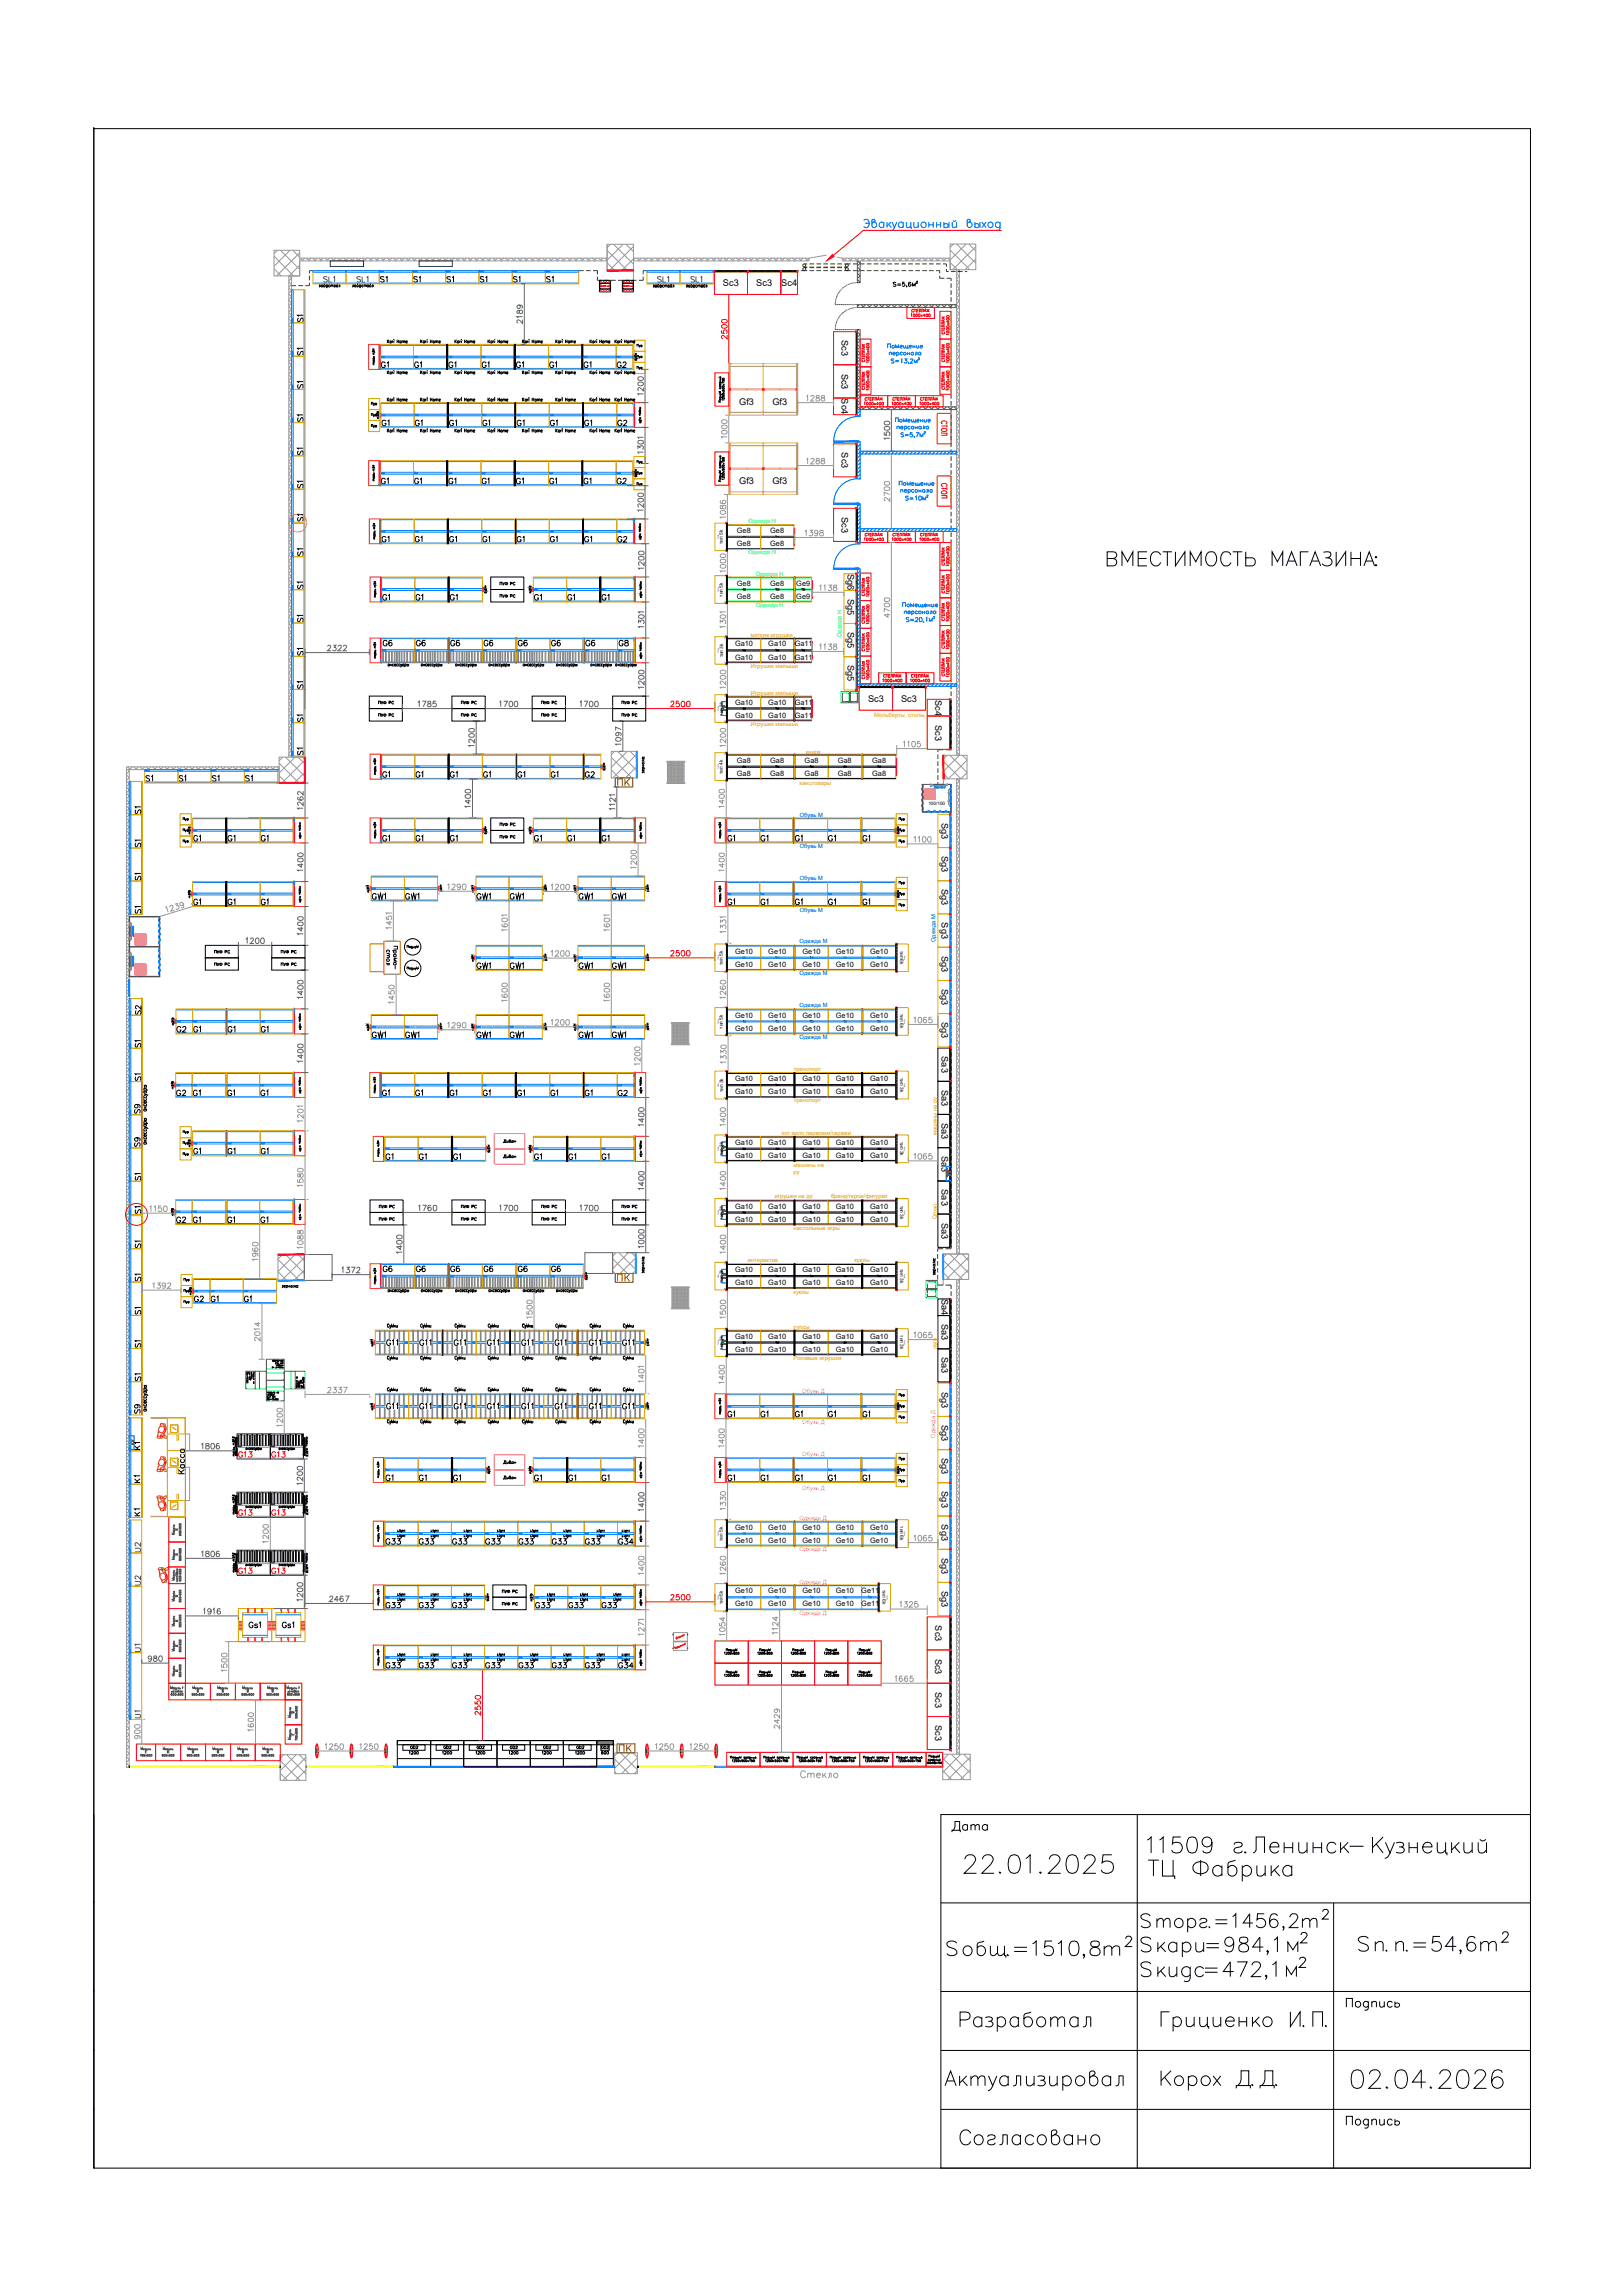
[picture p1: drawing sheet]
<svg xmlns="http://www.w3.org/2000/svg" width="297mm" height="420mm" viewBox="0 0 297 420" stroke-linecap="round" stroke-linejoin="round" font-family="sans-serif">
<defs><g id="words">
<text font-size="7.1" x="175" y="373.2">Разработал</text>
<text font-size="6.2" x="175" y="394.1">Согласовано</text>
<text font-size="5.7" x="201.8" y="104.8">ВМЕСТИМОСТЬ МАГАЗИНА:</text>
<text font-size="4.9" x="173.2" y="336.5">Дата</text>
<text font-size="4.4" x="112.5" y="322.1">ПК</text>
<g font-size="4">
<text x="68.8" y="52.9">S1</text>
<text x="78" y="52.9" transform="rotate(-90 78 52.9)">S1</text>
<text x="80.8" y="52.9">S1</text>
<text x="87.1" y="52.9">S1</text>
<text x="102.3" y="52.9" transform="rotate(-90 102.3 52.9)">S1</text>
<text x="53.6" y="60">S1</text>
<text x="56.8" y="66.3" transform="rotate(-90 56.8 66.3)">S1</text>
<text x="68.8" y="68.4">G1</text>
<text x="75.1" y="68.4">G1</text>
<text x="81.1" y="68.4">G1</text>
<text x="87.5" y="68.4">G1</text>
<text x="93.5" y="68.4">G1</text>
<text x="99.8" y="68.4">G1</text>
<text x="105.8" y="68.4">G1</text>
<text x="112.2" y="68.4">G2</text>
<text x="53.6" y="72.3">S1</text>
<text x="53.6" y="78.3">S1</text>
<text x="53.6" y="84.3">S1</text>
<text x="75.1" y="90">G1</text>
<text x="81.1" y="90">G1</text>
<text x="87.5" y="90">G1</text>
<text x="93.5" y="90">G1</text>
<text x="99.8" y="90">G1</text>
<text x="105.8" y="90">G1</text>
<text x="112.2" y="90">G2</text>
<text x="56.8" y="90.7" transform="rotate(-90 56.8 90.7)">S1</text>
<text x="75.1" y="100.5">G1</text>
<text x="84.7" y="100.5" transform="rotate(-90 84.7 100.5)">G1</text>
<text x="87.5" y="100.5">G1</text>
<text x="93.8" y="100.5">G1</text>
<text x="99.8" y="100.5">G1</text>
<text x="106.2" y="100.5">G1</text>
<text x="112.2" y="100.5">G2</text>
<text x="56.8" y="103" transform="rotate(-90 56.8 103)">S1</text>
<text x="53.6" y="109">S1</text>
<text x="75.1" y="111.1">G1</text>
<text x="81.5" y="111.1">G1</text>
<text x="100.2" y="111.1" transform="rotate(-90 100.2 111.1)">G1</text>
<text x="103" y="111.1">G1</text>
<text x="112.5" y="111.1" transform="rotate(-90 112.5 111.1)">G1</text>
<text x="53.6" y="115">S1</text>
<text x="69.1" y="119.6">G6</text>
<text x="75.1" y="119.6">G6</text>
<text x="81.5" y="119.6">G6</text>
<text x="87.8" y="119.6">G6</text>
<text x="93.8" y="119.6">G6</text>
<text x="100.2" y="119.6">G6</text>
<text x="106.2" y="119.6">G6</text>
<text x="53.6" y="121">S1</text>
<text x="56.8" y="127.4" transform="rotate(-90 56.8 127.4)">S1</text>
<text x="53.6" y="133.4">S1</text>
<text x="53.6" y="139.3">S1</text>
<text x="75.1" y="143.6">G1</text>
<text x="81.5" y="143.6">G1</text>
<text x="87.5" y="143.6">G1</text>
<text x="93.8" y="143.6">G1</text>
<text x="99.8" y="143.6">G1</text>
<text x="106.2" y="143.6">G2</text>
<text x="25.8" y="144.3">S1</text>
<text x="31.7" y="144.3">S1</text>
<text x="38.1" y="144.3">S1</text>
<text x="47.3" y="144.3" transform="rotate(-90 47.3 144.3)">S1</text>
<text x="112.2" y="145">ПК</text>
<text x="27.2" y="150.3" transform="rotate(-90 27.2 150.3)">S1</text>
<text x="34.6" y="155.2">G1</text>
<text x="44.1" y="155.2" transform="rotate(-90 44.1 155.2)">G1</text>
<text x="46.9" y="155.2">G1</text>
<text x="75.1" y="155.2">G1</text>
<text x="81.5" y="155.2">G1</text>
<text x="100.2" y="155.2" transform="rotate(-90 100.2 155.2)">G1</text>
<text x="103" y="155.2">G1</text>
<text x="112.5" y="155.2" transform="rotate(-90 112.5 155.2)">G1</text>
<text x="138.3" y="155.2">G1</text>
<text x="144.6" y="155.2">G1</text>
<text x="150.6" y="155.2">G1</text>
<text x="157" y="155.2">G1</text>
<text x="27.2" y="156.3" transform="rotate(-90 27.2 156.3)">S1</text>
<text x="27.2" y="162.3" transform="rotate(-90 27.2 162.3)">S1</text>
<text x="44.1" y="166.9" transform="rotate(-90 44.1 166.9)">G1</text>
<text x="46.9" y="166.9">G1</text>
<text x="138.3" y="166.9">G1</text>
<text x="144.6" y="166.9">G1</text>
<text x="150.6" y="166.9">G1</text>
<text x="157" y="166.9">G1</text>
<text x="31.4" y="190.1">G2</text>
<text x="34.6" y="190.1">G1</text>
<text x="44.1" y="190.1" transform="rotate(-90 44.1 190.1)">G1</text>
<text x="46.9" y="190.1">G1</text>
<text x="27.2" y="193" transform="rotate(-90 27.2 193)">S1</text>
<text x="27.2" y="199" transform="rotate(-90 27.2 199)">S1</text>
<text x="31.4" y="201.8">G2</text>
<text x="34.6" y="201.8">G1</text>
<text x="44.1" y="201.8" transform="rotate(-90 44.1 201.8)">G1</text>
<text x="50.1" y="201.8" transform="rotate(-90 50.1 201.8)">G1</text>
<text x="75.1" y="201.8">G1</text>
<text x="84.7" y="201.8" transform="rotate(-90 84.7 201.8)">G1</text>
<text x="87.5" y="201.8">G1</text>
<text x="93.8" y="201.8">G1</text>
<text x="99.8" y="201.8">G1</text>
<text x="106.2" y="201.8">G1</text>
<text x="112.2" y="201.8">G2</text>
<text x="26.8" y="205" transform="rotate(-90 26.8 205)">S9</text>
<text x="26.8" y="211" transform="rotate(-90 26.8 211)">S9</text>
<text x="34.6" y="212.4">G1</text>
<text x="40.9" y="212.4">G1</text>
<text x="46.9" y="212.4">G1</text>
<text x="69.8" y="213.4">G1</text>
<text x="75.8" y="213.4">G1</text>
<text x="85.4" y="213.4" transform="rotate(-90 85.4 213.4)">G1</text>
<text x="100.2" y="213.4" transform="rotate(-90 100.2 213.4)">G1</text>
<text x="103.4" y="213.4">G1</text>
<text x="112.5" y="213.4" transform="rotate(-90 112.5 213.4)">G1</text>
<text x="27.2" y="217.3" transform="rotate(-90 27.2 217.3)">S1</text>
<text x="34.6" y="225.1">G1</text>
<text x="44.1" y="225.1" transform="rotate(-90 44.1 225.1)">G1</text>
<text x="27.2" y="229.7" transform="rotate(-90 27.2 229.7)">S1</text>
<text x="34.6" y="239.5">G2</text>
<text x="37.7" y="239.5">G1</text>
<text x="43.7" y="239.5">G1</text>
<text x="112.2" y="235.7">ПК</text>
<text x="27.2" y="241.7" transform="rotate(-90 27.2 241.7)">S1</text>
<text x="27.2" y="248" transform="rotate(-90 27.2 248)">S1</text>
<text x="27.2" y="254" transform="rotate(-90 27.2 254)">S1</text>
<text x="26.8" y="260" transform="rotate(-90 26.8 260)">S9</text>
<text x="138.3" y="260.7">G1</text>
<text x="144.6" y="260.7">G1</text>
<text x="150.6" y="260.7">G1</text>
<text x="157" y="260.7">G1</text>
<text x="48.7" y="268.1">G13</text>
<text x="26.8" y="272.7" transform="rotate(-90 26.8 272.7)">K1</text>
<text x="69.8" y="272.3">G1</text>
<text x="75.8" y="272.3">G1</text>
<text x="85.4" y="272.3" transform="rotate(-90 85.4 272.3)">G1</text>
<text x="100.2" y="272.3" transform="rotate(-90 100.2 272.3)">G1</text>
<text x="103.4" y="272.3">G1</text>
<text x="112.5" y="272.3" transform="rotate(-90 112.5 272.3)">G1</text>
<text x="138.3" y="272.3">G1</text>
<text x="144.6" y="272.3">G1</text>
<text x="150.6" y="272.3">G1</text>
<text x="157" y="272.3">G1</text>
<text x="42.7" y="278.7">G13</text>
<text x="42.7" y="289.3">G13</text>
<text x="48.7" y="289.3">G13</text>
</g>
<g font-size="4" fill="#636466">
<text x="93.1" y="52.9">S1</text>
<text x="42.7" y="268.1">G13</text>
</g>
<g font-size="4" fill="#007fff">
<text x="68.8" y="90">G1</text>
<text x="72.3" y="100.5" transform="rotate(-90 72.3 100.5)">G1</text>
<text x="69.1" y="111.1">G1</text>
<text x="112.5" y="119.6">G8</text>
<text x="69.1" y="143.6">G1</text>
<text x="69.1" y="155.2">G1</text>
<text x="72.3" y="201.8" transform="rotate(-90 72.3 201.8)">G1</text>
<text x="26.8" y="278.7" transform="rotate(-90 26.8 278.7)">K1</text>
</g>
<text font-size="4" fill="#f00" x="53.6" y="96.7">S1</text>
<g font-size="4" fill="#989898">
<text x="132.3" y="155.2">G1</text>
<text x="34.6" y="166.9">G1</text>
<text x="132.3" y="166.9">G1</text>
<text x="27.2" y="168.3" transform="rotate(-90 27.2 168.3)">S1</text>
<text x="27.2" y="223.3" transform="rotate(-90 27.2 223.3)">S1</text>
<text x="31.4" y="225.1">G2</text>
<text x="50.1" y="225.1" transform="rotate(-90 50.1 225.1)">G1</text>
<text x="27.2" y="235.7" transform="rotate(-90 27.2 235.7)">S1</text>
<text x="132.3" y="260.7">G1</text>
<text x="26.8" y="266.7" transform="rotate(-90 26.8 266.7)">K1</text>
<text x="132.3" y="272.3">G1</text>
<text x="48.7" y="278.7">G13</text>
</g>
<text font-size="4" fill="#dda500" x="27.2" y="187" transform="rotate(-90 27.2 187)">S2</text>
<text font-size="4" fill="#0f0" x="172.2" y="216.6">TV</text>
<g font-size="3.5">
<text x="69.1" y="79">G1</text>
<text x="75.1" y="79">G1</text>
<text x="81.5" y="79">G1</text>
<text x="87.5" y="79">G1</text>
<text x="93.8" y="79">G1</text>
<text x="99.8" y="79">G1</text>
<text x="106.2" y="79">G1</text>
<text x="112.2" y="79">G2</text>
<text x="134.1" y="131.6" transform="rotate(-90 134.1 131.6)">TV</text>
<text x="134.1" y="212" transform="rotate(-90 134.1 212)">TV</text>
<text x="134.1" y="223.7" transform="rotate(-90 134.1 223.7)">TV</text>
<text x="69.1" y="233.9">G6</text>
<text x="75.1" y="233.9">G6</text>
<text x="81.5" y="233.9">G6</text>
<text x="87.8" y="233.9">G6</text>
<text x="93.8" y="233.9">G6</text>
<text x="100.2" y="233.9">G6</text>
<text x="134.1" y="235.3" transform="rotate(-90 134.1 235.3)">TV</text>
<text x="134.1" y="247.6" transform="rotate(-90 134.1 247.6)">TV</text>
<text x="25.8" y="266" transform="rotate(-90 25.8 266)">TV</text>
</g>
<g font-size="3.5" fill="#007fff">
<text x="26.8" y="285.4" transform="rotate(-90 26.8 285.4)">U2</text>
<text x="26.8" y="291.4" transform="rotate(-90 26.8 291.4)">U2</text>
</g>
<text font-size="3.5" fill="#636466" x="26.8" y="303.7" transform="rotate(-90 26.8 303.7)">U1</text>
<text font-size="3.5" fill="#989898" x="26.8" y="315.7" transform="rotate(-90 26.8 315.7)">U1</text>
<g font-size="3.1">
<text x="74.1" y="321.4">GD2</text>
<text x="80.4" y="321.4">GD2</text>
<text x="92.4" y="321.4">GD2</text>
<text x="98.4" y="321.4">GD2</text>
<text x="109" y="321.4">GD2</text>
</g>
<text font-size="3.1" fill="#f00" x="86.4" y="321.4">GD2</text>
<g font-size="1.7">
<text x="132.3" y="52.4">Sc3</text>
<text x="138.4" y="52.4">Sc3</text>
<text x="143" y="52.4">Sc4</text>
<text x="154" y="62.3" transform="rotate(90 154 62.3)">Sc3</text>
<text x="154" y="68.4" transform="rotate(90 154 68.4)">Sc3</text>
<text x="135.3" y="74.1">Gf3</text>
<text x="141.4" y="74.1">Gf3</text>
<text x="154" y="73" transform="rotate(90 154 73)">Sc4</text>
<text x="154" y="82.8" transform="rotate(90 154 82.8)">Sc3</text>
<text x="135.3" y="88.6">Gf3</text>
<text x="141.4" y="88.6">Gf3</text>
<text x="154" y="94.6" transform="rotate(90 154 94.6)">Sc3</text>
<text x="155.1" y="105" transform="rotate(90 155.1 105)">Sg6</text>
<text x="155.1" y="109.6" transform="rotate(90 155.1 109.6)">Sg5</text>
<text x="155.1" y="115.7" transform="rotate(90 155.1 115.7)">Sg5</text>
<text x="155.1" y="121.8" transform="rotate(90 155.1 121.8)">Sg5</text>
<text x="158.9" y="128.5">Sc3</text>
<text x="164.9" y="128.5">Sc3</text>
<text x="171.2" y="128.1" transform="rotate(90 171.2 128.1)">Sc4</text>
<text x="171.2" y="132.7" transform="rotate(90 171.2 132.7)">Sc3</text>
<text x="172.3" y="150.6" transform="rotate(90 172.3 150.6)">Sg3</text>
<text x="172.3" y="156.7" transform="rotate(90 172.3 156.7)">Sg3</text>
<text x="172.3" y="162.8" transform="rotate(90 172.3 162.8)">Sg3</text>
<text x="172.3" y="168.9" transform="rotate(90 172.3 168.9)">Sg3</text>
<text x="172.3" y="175" transform="rotate(90 172.3 175)">Sg3</text>
<text x="172.3" y="181" transform="rotate(90 172.3 181)">Sg3</text>
<text x="172.3" y="187.1" transform="rotate(90 172.3 187.1)">Sg3</text>
<text x="172.3" y="193.4" transform="rotate(90 172.3 193.4)">Sa3</text>
<text x="172.3" y="199.5" transform="rotate(90 172.3 199.5)">Sa3</text>
<text x="172.3" y="205.6" transform="rotate(90 172.3 205.6)">Sa3</text>
<text x="172.3" y="211.6" transform="rotate(90 172.3 211.6)">Sa3</text>
<text x="172.3" y="217.7" transform="rotate(90 172.3 217.7)">Sa3</text>
<text x="172.3" y="223.8" transform="rotate(90 172.3 223.8)">Sa3</text>
<text x="172.3" y="237.8" transform="rotate(90 172.3 237.8)">Sa4</text>
<text x="172.3" y="242.4" transform="rotate(90 172.3 242.4)">Sa3</text>
<text x="172.3" y="248.5" transform="rotate(90 172.3 248.5)">Sa3</text>
<text x="172.3" y="254.8" transform="rotate(90 172.3 254.8)">Sg3</text>
<text x="172.3" y="260.8" transform="rotate(90 172.3 260.8)">Sg3</text>
<text x="172.3" y="266.9" transform="rotate(90 172.3 266.9)">Sg3</text>
<text x="172.3" y="273" transform="rotate(90 172.3 273)">Sg3</text>
<text x="172.3" y="279.1" transform="rotate(90 172.3 279.1)">Sg3</text>
<text x="172.3" y="285.2" transform="rotate(90 172.3 285.2)">Sg3</text>
<text x="172.3" y="291.3" transform="rotate(90 172.3 291.3)">Sg3</text>
<text x="171.2" y="297.6" transform="rotate(90 171.2 297.6)">Sc3</text>
<text x="171.2" y="303.7" transform="rotate(90 171.2 303.7)">Sc3</text>
<text x="171.2" y="309.8" transform="rotate(90 171.2 309.8)">Sc3</text>
<text x="171.2" y="315.8" transform="rotate(90 171.2 315.8)">Sc3</text>
</g>
<g font-size="1.3">
<text x="134.9" y="97.6">Ge8</text>
<text x="134.9" y="100">Ge8</text>
<text x="141" y="97.6">Ge8</text>
<text x="141" y="100">Ge8</text>
<text x="134.9" y="107.2">Ge8</text>
<text x="141" y="107.2">Ge8</text>
<text x="145.7" y="107.2">Ge9</text>
<text x="134.9" y="109.6">Ge8</text>
<text x="141" y="109.6">Ge8</text>
<text x="145.7" y="109.6">Ge9</text>
<text x="134.5" y="118.3">Ga10</text>
<text x="140.6" y="118.3">Ga10</text>
<text x="145.4" y="118.3">Ga11</text>
<text x="134.5" y="120.7">Ga10</text>
<text x="140.6" y="120.7">Ga10</text>
<text x="145.4" y="120.7">Ga11</text>
<text x="134.5" y="129">Ga10</text>
<text x="134.5" y="131.4">Ga10</text>
<text x="140.6" y="129">Ga10</text>
<text x="140.6" y="131.4">Ga10</text>
<text x="145.4" y="129">Ga11</text>
<text x="145.4" y="131.4">Ga11</text>
<text x="134.9" y="139.6">Ga8</text>
<text x="134.9" y="142">Ga8</text>
<text x="141" y="139.6">Ga8</text>
<text x="141" y="142">Ga8</text>
<text x="147.3" y="139.6">Ga8</text>
<text x="147.3" y="142">Ga8</text>
<text x="153.3" y="139.6">Ga8</text>
<text x="153.3" y="142">Ga8</text>
<text x="159.6" y="139.6">Ga8</text>
<text x="159.6" y="142">Ga8</text>
<text x="134.5" y="174.6">Ge10</text>
<text x="134.5" y="177">Ge10</text>
<text x="140.6" y="174.6">Ge10</text>
<text x="140.6" y="177">Ge10</text>
<text x="146.9" y="174.6">Ge10</text>
<text x="146.9" y="177">Ge10</text>
<text x="153" y="174.6">Ge10</text>
<text x="153" y="177">Ge10</text>
<text x="159.2" y="174.6">Ge10</text>
<text x="159.2" y="177">Ge10</text>
<text x="134.5" y="186.3">Ge10</text>
<text x="134.5" y="188.7">Ge10</text>
<text x="140.6" y="186.3">Ge10</text>
<text x="140.6" y="188.7">Ge10</text>
<text x="146.9" y="186.3">Ge10</text>
<text x="146.9" y="188.7">Ge10</text>
<text x="153" y="186.3">Ge10</text>
<text x="153" y="188.7">Ge10</text>
<text x="159.2" y="186.3">Ge10</text>
<text x="159.2" y="188.7">Ge10</text>
<text x="134.5" y="197.9">Ga10</text>
<text x="140.6" y="197.9">Ga10</text>
<text x="146.9" y="197.9">Ga10</text>
<text x="153" y="197.9">Ga10</text>
<text x="159.2" y="197.9">Ga10</text>
<text x="134.5" y="200.3">Ga10</text>
<text x="140.6" y="200.3">Ga10</text>
<text x="146.9" y="200.3">Ga10</text>
<text x="153" y="200.3">Ga10</text>
<text x="159.2" y="200.3">Ga10</text>
<text x="134.5" y="209.6">Ga10</text>
<text x="140.6" y="209.6">Ga10</text>
<text x="146.9" y="209.6">Ga10</text>
<text x="153" y="209.6">Ga10</text>
<text x="159.2" y="209.6">Ga10</text>
<text x="134.5" y="212">Ga10</text>
<text x="140.6" y="212">Ga10</text>
<text x="146.9" y="212">Ga10</text>
<text x="153" y="212">Ga10</text>
<text x="159.2" y="212">Ga10</text>
<text x="134.5" y="221.2">Ga10</text>
<text x="140.6" y="221.2">Ga10</text>
<text x="146.9" y="221.2">Ga10</text>
<text x="153" y="221.2">Ga10</text>
<text x="159.2" y="221.2">Ga10</text>
<text x="134.5" y="223.7">Ga10</text>
<text x="140.6" y="223.7">Ga10</text>
<text x="146.9" y="223.7">Ga10</text>
<text x="153" y="223.7">Ga10</text>
<text x="159.2" y="223.7">Ga10</text>
<text x="134.5" y="232.9">Ga10</text>
<text x="140.6" y="232.9">Ga10</text>
<text x="146.9" y="232.9">Ga10</text>
<text x="153" y="232.9">Ga10</text>
<text x="159.2" y="232.9">Ga10</text>
<text x="134.5" y="235.3">Ga10</text>
<text x="140.6" y="235.3">Ga10</text>
<text x="146.9" y="235.3">Ga10</text>
<text x="153" y="235.3">Ga10</text>
<text x="159.2" y="235.3">Ga10</text>
<text x="134.5" y="245.1">Ga10</text>
<text x="140.6" y="245.1">Ga10</text>
<text x="146.9" y="245.1">Ga10</text>
<text x="153" y="245.1">Ga10</text>
<text x="159.2" y="245.1">Ga10</text>
<text x="134.5" y="247.5">Ga10</text>
<text x="140.6" y="247.5">Ga10</text>
<text x="146.9" y="247.5">Ga10</text>
<text x="153" y="247.5">Ga10</text>
<text x="159.2" y="247.5">Ga10</text>
<text x="134.5" y="280">Ge10</text>
<text x="140.6" y="280">Ge10</text>
<text x="146.9" y="280">Ge10</text>
<text x="153" y="280">Ge10</text>
<text x="159.2" y="280">Ge10</text>
<text x="134.5" y="282.5">Ge10</text>
<text x="140.6" y="282.5">Ge10</text>
<text x="146.9" y="282.5">Ge10</text>
<text x="153" y="282.5">Ge10</text>
<text x="159.2" y="282.5">Ge10</text>
<text x="134.5" y="291.7">Ge10</text>
<text x="140.6" y="291.7">Ge10</text>
<text x="146.9" y="291.7">Ge10</text>
<text x="153" y="291.7">Ge10</text>
<text x="157.6" y="291.7">Ge11</text>
<text x="134.5" y="294.1">Ge10</text>
<text x="140.6" y="294.1">Ge10</text>
<text x="146.9" y="294.1">Ge10</text>
<text x="153" y="294.1">Ge10</text>
<text x="157.6" y="294.1">Ge11</text>
</g>
<g font-size="1.1" fill="#0f0">
<text x="137" y="95.8">Одежда Н</text>
<text x="137" y="101.5">Одежда Н</text>
<text x="138.4" y="105.5">Одежда Н</text>
<text x="138.4" y="111.1">Одежда Н</text>
<text x="154" y="116.7" transform="rotate(-90 154 116.7)">Одежда Н</text>
</g>
<g font-size="1.1" fill="#ff7f00">
<text x="137.4" y="116.6">мягкие игрушки</text>
<text x="137.4" y="122.3">Игрушки малыши</text>
<text x="137.4" y="127.2">Игрушки малыши</text>
<text x="160" y="131.2">Мольберты, столы</text>
<text x="137.4" y="133">Игрушки малыши</text>
<text x="147.5" y="138">книги</text>
<text x="146.3" y="143.7">канцтовары</text>
<text x="145.3" y="196.1">транспорт</text>
<text x="145.3" y="201.8">транспорт</text>
<text x="143" y="207.7">хот вилс парковки/гаражи</text>
<text x="171.4" y="207.8" transform="rotate(-90 171.4 207.8)">машины на ру</text>
<text x="145.2" y="213.6">машины на</text>
<text x="145.2" y="214.9">ру</text>
<text x="141.8" y="219.4">игрушки на ду</text>
<text x="152.1" y="219.4">бренд/герои/фигурки</text>
<text x="145.2" y="225.2">настольные игры</text>
<text x="171.4" y="223.2" transform="rotate(-90 171.4 223.2)">Qman</text>
<text x="136.8" y="231">интерактив</text>
<text x="156.4" y="231">куклы</text>
<text x="145.2" y="236.9">куклы</text>
<text x="145.2" y="243.2">пупсы</text>
<text x="145.2" y="249.1">Ролевые игрушки</text>
<text x="171.4" y="247" transform="rotate(-90 171.4 247)">лего</text>
</g>
<g font-size="1.1" fill="#00f">
<text x="146.4" y="149.5">Обувь М</text>
<text x="146.4" y="155.3">Обувь М</text>
<text x="146.4" y="161.2">Обувь М</text>
<text x="146.4" y="166.9">Обувь М</text>
<text x="146.3" y="172.7">Одежда М</text>
<text x="171.2" y="172.5" transform="rotate(-90 171.2 172.5)">Одежда М</text>
<text x="146.3" y="178.5">Одежда М</text>
<text x="146.3" y="184.3">Одежда М</text>
<text x="146.3" y="190.1">Одежда М</text>
</g>
<g font-size="1.1" fill="#f0f">
<text x="146.8" y="255">Обувь Д</text>
<text x="146.8" y="260.7">Обувь Д</text>
<text x="171.1" y="263.2" transform="rotate(-90 171.1 263.2)">Одежда Д</text>
<text x="146.8" y="266.6">Обувь Д</text>
<text x="146.8" y="272.9">Обувь Д</text>
<text x="146.3" y="278.3">Одежда Д</text>
<text x="146.3" y="284">Одежда Д</text>
<text x="146.3" y="289.9">Одежда Д</text>
<text x="146.3" y="295.7">Одежда Д</text>
</g>
<g font-size=".9">
<text x="132.3" y="99.6" transform="rotate(-90 132.3 99.6)">тип 5k</text>
<text x="132.3" y="109.2" transform="rotate(-90 132.3 109.2)">тип 5k</text>
<text x="132.4" y="120.4" transform="rotate(-90 132.4 120.4)">тип 3k</text>
<text x="132.4" y="131" transform="rotate(-90 132.4 131)">тип 3k</text>
<text x="132.3" y="141.7" transform="rotate(-90 132.3 141.7)">тип 4k</text>
<text x="132.3" y="176.6" transform="rotate(-90 132.3 176.6)">тип 5k</text>
<text x="164.7" y="174" transform="rotate(90 164.7 174)">тип 6k</text>
<text x="164.7" y="185.7" transform="rotate(90 164.7 185.7)">тип 6k</text>
<text x="132.3" y="188.3" transform="rotate(-90 132.3 188.3)">тип 5k</text>
<text x="164.7" y="197.4" transform="rotate(90 164.7 197.4)">тип 3k</text>
<text x="132.4" y="200" transform="rotate(-90 132.4 200)">тип 3k</text>
<text x="164.7" y="209" transform="rotate(90 164.7 209)">тип 3k</text>
<text x="132.4" y="211.6" transform="rotate(-90 132.4 211.6)">тип 3k</text>
<text x="164.7" y="220.7" transform="rotate(90 164.7 220.7)">тип 3k</text>
<text x="132.4" y="223.3" transform="rotate(-90 132.4 223.3)">тип 3k</text>
<text x="164.7" y="232.3" transform="rotate(90 164.7 232.3)">тип 3k</text>
<text x="132.4" y="234.9" transform="rotate(-90 132.4 234.9)">тип 3k</text>
<text x="164.7" y="244.5" transform="rotate(90 164.7 244.5)">тип 3k</text>
<text x="132.4" y="247.1" transform="rotate(-90 132.4 247.1)">тип 3k</text>
<text x="164.7" y="279.5" transform="rotate(90 164.7 279.5)">тип 6k</text>
<text x="132.3" y="282.1" transform="rotate(-90 132.3 282.1)">тип 5k</text>
<text x="132.3" y="293.7" transform="rotate(-90 132.3 293.7)">тип 5k</text>
<text x="161.5" y="291.1" transform="rotate(90 161.5 291.1)">тип 6k</text>
</g>
<text font-size=".8" x="169.9" y="147.3">100/100</text>
<g font-size=".3">
<text x="131.6" y="98.7" transform="rotate(-90 131.6 98.7)">Торец</text>
<text x="131.6" y="108.3" transform="rotate(-90 131.6 108.3)">Торец</text>
<text x="131.6" y="119.5" transform="rotate(-90 131.6 119.5)">Торец</text>
<text x="131.6" y="130.1" transform="rotate(-90 131.6 130.1)">Торец</text>
<text x="131.6" y="140.8" transform="rotate(-90 131.6 140.8)">Торец</text>
<text x="131.6" y="175.7" transform="rotate(-90 131.6 175.7)">Торец</text>
<text x="165.5" y="174.9" transform="rotate(90 165.5 174.9)">Торец</text>
<text x="131.6" y="187.4" transform="rotate(-90 131.6 187.4)">Торец</text>
<text x="165.5" y="186.6" transform="rotate(90 165.5 186.6)">Торец</text>
<text x="131.6" y="199.1" transform="rotate(-90 131.6 199.1)">Торец</text>
<text x="165.5" y="198.3" transform="rotate(90 165.5 198.3)">Торец</text>
<text x="165.5" y="209.9" transform="rotate(90 165.5 209.9)">Торец</text>
<text x="131.6" y="210.7" transform="rotate(-90 131.6 210.7)">Торец</text>
<text x="165.5" y="221.5" transform="rotate(90 165.5 221.5)">Торец</text>
<text x="131.6" y="222.4" transform="rotate(-90 131.6 222.4)">Торец</text>
<text x="165.5" y="233.2" transform="rotate(90 165.5 233.2)">Торец</text>
<text x="131.6" y="234" transform="rotate(-90 131.6 234)">Торец</text>
<text x="165.5" y="245.4" transform="rotate(90 165.5 245.4)">Торец</text>
<text x="131.6" y="246.2" transform="rotate(-90 131.6 246.2)">Торец</text>
<text x="131.6" y="281.2" transform="rotate(-90 131.6 281.2)">Торец</text>
<text x="165.5" y="280.3" transform="rotate(90 165.5 280.3)">Торец</text>
<text x="131.6" y="292.8" transform="rotate(-90 131.6 292.8)">Торец</text>
<text x="162.3" y="292" transform="rotate(90 162.3 292)">Торец</text>
</g>
<g font-size=".2">
<text x="133.5" y="49.7">2250</text>
<text x="139.6" y="49.7">2250</text>
<text x="144.2" y="49.7">2250</text>
<text x="156.7" y="63.5" transform="rotate(90 156.7 63.5)">2250</text>
<text x="136.4" y="71.4">1500</text>
<text x="142.5" y="71.4">1500</text>
<text x="156.7" y="69.6" transform="rotate(90 156.7 69.6)">2250</text>
<text x="156.7" y="74.1" transform="rotate(90 156.7 74.1)">2250</text>
<text x="136.4" y="85.9">1500</text>
<text x="142.5" y="85.9">1500</text>
<text x="156.7" y="84" transform="rotate(90 156.7 84)">2250</text>
<text x="156.7" y="95.9" transform="rotate(90 156.7 95.9)">2250</text>
<text x="133.1" y="98.5" transform="rotate(-90 133.1 98.5)">1600</text>
<text x="156.7" y="106.3" transform="rotate(90 156.7 106.3)">2250</text>
<text x="133.1" y="108.2" transform="rotate(-90 133.1 108.2)">1600</text>
<text x="156.7" y="110.9" transform="rotate(90 156.7 110.9)">2250</text>
<text x="133.1" y="119.3" transform="rotate(-90 133.1 119.3)">1600</text>
<text x="156.7" y="116.9" transform="rotate(90 156.7 116.9)">2250</text>
<text x="156.7" y="123" transform="rotate(90 156.7 123)">2250</text>
<text x="160" y="125.9">2250</text>
<text x="166.1" y="125.9">2250</text>
<text x="133.1" y="130" transform="rotate(-90 133.1 130)">1600</text>
<text x="173.9" y="129.3" transform="rotate(90 173.9 129.3)">2250</text>
<text x="173.9" y="133.9" transform="rotate(90 173.9 133.9)">2250</text>
<text x="133.1" y="140.6" transform="rotate(-90 133.1 140.6)">1600</text>
<text x="173.9" y="151.9" transform="rotate(90 173.9 151.9)">2250</text>
<text x="173.9" y="158" transform="rotate(90 173.9 158)">2250</text>
<text x="173.9" y="164.1" transform="rotate(90 173.9 164.1)">2250</text>
<text x="173.9" y="170.1" transform="rotate(90 173.9 170.1)">2250</text>
<text x="133.1" y="175.6" transform="rotate(-90 133.1 175.6)">1600</text>
<text x="164" y="175.1" transform="rotate(90 164 175.1)">1600</text>
<text x="173.9" y="176.2" transform="rotate(90 173.9 176.2)">2250</text>
<text x="173.9" y="182.3" transform="rotate(90 173.9 182.3)">2250</text>
<text x="133.1" y="187.3" transform="rotate(-90 133.1 187.3)">1600</text>
<text x="164" y="186.7" transform="rotate(90 164 186.7)">1600</text>
<text x="173.9" y="188.4" transform="rotate(90 173.9 188.4)">2250</text>
<text x="173.9" y="194.7" transform="rotate(90 173.9 194.7)">2250</text>
<text x="133.1" y="198.9" transform="rotate(-90 133.1 198.9)">1600</text>
<text x="164" y="198.4" transform="rotate(90 164 198.4)">1600</text>
<text x="173.9" y="200.8" transform="rotate(90 173.9 200.8)">2250</text>
<text x="173.9" y="206.8" transform="rotate(90 173.9 206.8)">2250</text>
<text x="133.1" y="210.6" transform="rotate(-90 133.1 210.6)">1600</text>
<text x="164" y="210.1" transform="rotate(90 164 210.1)">1600</text>
<text x="173.9" y="212.9" transform="rotate(90 173.9 212.9)">2250</text>
<text x="164" y="221.7" transform="rotate(90 164 221.7)">1600</text>
<text x="173.9" y="219" transform="rotate(90 173.9 219)">2250</text>
<text x="133.1" y="222.2" transform="rotate(-90 133.1 222.2)">1600</text>
<text x="173.9" y="225.1" transform="rotate(90 173.9 225.1)">2250</text>
<text x="133.1" y="233.9" transform="rotate(-90 133.1 233.9)">1600</text>
<text x="164" y="233.4" transform="rotate(90 164 233.4)">1600</text>
<text x="173.9" y="239.1" transform="rotate(90 173.9 239.1)">2250</text>
<text x="164" y="245.5" transform="rotate(90 164 245.5)">1600</text>
<text x="173.9" y="243.6" transform="rotate(90 173.9 243.6)">2250</text>
<text x="133.1" y="246.1" transform="rotate(-90 133.1 246.1)">1600</text>
<text x="173.9" y="249.7" transform="rotate(90 173.9 249.7)">2250</text>
<text x="173.9" y="256" transform="rotate(90 173.9 256)">2250</text>
<text x="173.9" y="262.1" transform="rotate(90 173.9 262.1)">2250</text>
<text x="173.9" y="268.2" transform="rotate(90 173.9 268.2)">2250</text>
<text x="173.9" y="274.2" transform="rotate(90 173.9 274.2)">2250</text>
<text x="133.1" y="281" transform="rotate(-90 133.1 281)">1600</text>
<text x="164" y="280.5" transform="rotate(90 164 280.5)">1600</text>
<text x="173.9" y="280.3" transform="rotate(90 173.9 280.3)">2250</text>
<text x="173.9" y="286.4" transform="rotate(90 173.9 286.4)">2250</text>
<text x="133.1" y="292.7" transform="rotate(-90 133.1 292.7)">1600</text>
<text x="160.7" y="292.2" transform="rotate(90 160.7 292.2)">1600</text>
<text x="173.9" y="292.5" transform="rotate(90 173.9 292.5)">2250</text>
<text x="173.9" y="298.8" transform="rotate(90 173.9 298.8)">2250</text>
<text x="173.9" y="304.9" transform="rotate(90 173.9 304.9)">2250</text>
<text x="173.9" y="311" transform="rotate(90 173.9 311)">2250</text>
<text x="173.9" y="317" transform="rotate(90 173.9 317)">2250</text>
</g>
</g></defs>
<g fill="none" stroke="#000" stroke-width=".18">
<path d="M17.2 23.6h.1M17.2 23.6h262.9v373.3h-262.9zM17.2 23.6v373.3M58.4 52.5l.1-.3h.1v.3M59 52.3v-.1a.17 .17 0 0 0-.2 .2 .17 .17 0 0 0 .2 .1M59 52.2v.3M59.2 52.2l.1 .3 .2-.1M59.3 52h.2M59.5 52.2v.3M59.7 52.2h.2v.3h-.3zM59.8 52.2v.6M60.4 52.3v-.1a.18 .18 0 0 0-.3 .2 .18 .18 0 0 0 .3 .1"/>
<path d="M60.5 52.3l.2-.1v.3M60.5 52.2v.3M60.7 52.3l.2-.1v.3M61.4 52.3l-.2-.1-.1 .1 .1 .2h.2M61.4 52.2v.3M61.6 52.2v.3l.2-.1M61.6 52h.2M61.8 52.2v.3M62 52.5l.1-.3h.1v.3M64.5 52.5l.1-.3h.1v.3M65.1 52.3v-.1a.18 .18 0 0 0-.3 .2 .18 .18 0 0 0 .3 .1M65.1 52.2v.3"/>
<path d="M65.3 52.2v.3l.3-.1M65.3 52h.2M65.6 52.2v.3M65.9 52.2v.6M66.4 52.3v-.1a.17 .17 0 0 0-.2 .2 .17 .17 0 0 0 .2 .1M66.6 52.3l.2-.1v.3M66.6 52.2v.3M66.8 52.3l.2-.1v.3M67.5 52.3l-.1-.1a.17 .17 0 0 0-.2 .2 .17 .17 0 0 0 .3 .1M109.7 53h2M109.7 51.8h2M109.7 51.3h2v2.1h-2z"/>
<path d="M109.8 51.9h1.9v1h-1.9zM113.9 53h2M113.9 51.8h2M113.9 51.3h2v2.1h-2zM114 51.9h1.9v1h-1.9zM119.5 52.6l.1-.4h.1v.4M120.2 52.3h-.3v.2h.3M120.2 52.2v.4M120.3 52.2l.1 .3h.2M120.4 52h.2M120.6 52.2v.4M120.9 52.2v.6"/>
<path d="M121.5 52.3l-.1-.1a.23 .23 0 0 0-.2 .2 .23 .23 0 0 0 .2 .2l.1-.1M121.7 52.3l.1-.1 .1 .4M121.7 52.2v.4M121.9 52.3l.2-.1v.4M122.5 52.3h-.3v.2h.3M122.5 52.2v.4M122.7 52.2v.3h.2M122.7 52h.2M122.9 52.2v.4M123.1 52.6l.1-.4h.1v.4M125.6 52.6l.1-.4h.1v.4M126.3 52.3l-.2-.1a.23 .23 0 0 0-.1 .2 .23 .23 0 0 0 .1 .2l.2-.1"/>
<path d="M126.3 52.2v.4M126.4 52.2v.3h.3M126.5 52h.1M126.7 52.2v.4M127 52.2v.6M127.6 52.3h-.3v.2h.3M127.7 52.3l.2-.1 .1 .4M127.7 52.2v.4M128 52.3l.1-.1 .1 .4M128.6 52.3h-.3v.2h.3M128.6 52.2v.4M128.8 52.2v.3h.2"/>
<path d="M128.8 52h.2M129 52.2v.4M129.2 52.6l.1-.4h.1v.4M130.8 49.5h5.9v.3h-5.9zM136.9 49.5h5.9v.3h-5.9zM143 49.5h2.8v.3h-2.8zM68 74.1v-.4h.2v.4M68.4 73.8v.3l.2-.3M68.4 63.9v.2l-.3-.2M68.4 74.1l-.1 .1M68.7 73.8l.2 .1v.2h-.2zM68.8 73.8v.4"/>
<path d="M70.9 62.2v.6M70.9 72.8v.7M71 62.5l.2 .3M71 73.1l.2 .4M71.2 62.2l-.3 .4M71.2 72.8l-.3 .5M71.6 62.5v-.1a.17 .17 0 0 0-.2 .2 .17 .17 0 0 0 .2 .1M71.6 73.1h-.2v.3h.2M71.6 62.4v.4M71.6 73v.5M71.8 62.4v.4M71.8 73v.5"/>
<path d="M72 62.4l-.2 .2M72 73l-.2 .2M72.1 62.2h.1M72.1 72.9h.1M72.1 62.4v.4M72.1 73v.5M72.7 62.2v.6M72.7 72.8v.7M72.7 62.5h.3M72.7 73.1h.3M73 62.2v.6M73 72.8v.7"/>
<path d="M73.6 62.5l.2-.1v.4M73.6 68.2l.2-.1v.4M73.6 73.2l.2-.1v.4M73.6 78.8h.2v.3M73.6 62.4v.4M73.6 73v.5M73.6 78.7v.4M73.8 62.5l.3-.1v.4M73.8 73.2l.3-.1v.4M73.8 78.8h.3v.3M74.2 62.6h.3v-.2a.18 .18 0 0 0-.3 .2 .18 .18 0 0 0 .3 .1M74.2 73.2h.3v-.1a.18 .18 0 0 0-.3 .2 .18 .18 0 0 0 .3 .1"/>
<path d="M76.9 62.2v.6M76.9 72.8v.7M77.1 62.5l.2 .3M77.1 73.1l.2 .4M77.3 62.2l-.4 .4M77.3 72.8l-.4 .5M77.7 62.5v-.1a.18 .18 0 0 0-.3 .2 .18 .18 0 0 0 .3 .1M77.7 73.1a.18 .18 0 0 0-.2 0 .18 .18 0 0 0 0 .3 .18 .18 0 0 0 .2 0M77.7 62.4v.4M77.7 73v.5M77.8 62.4v.4M77.8 73v.5"/>
<path d="M78 62.4l-.2 .2M78 73l-.2 .2M78.1 62.2h.1M78.1 72.9h.1M78.2 62.4v.4M78.2 73v.5M78.8 62.5h.3M78.8 62.2v.6M78.8 72.8v.7M78.8 73.1h.3M79.1 62.2v.6M79.1 72.8v.7"/>
<path d="M79.7 62.5l.2-.1v.4M79.7 68.2l.2-.1v.4M79.7 73.2l.2-.1v.4M79.7 78.8h.2v.3M79.7 62.4v.4M79.7 73v.5M79.7 78.7v.4M79.9 62.5l.2-.1 .1 .4M79.9 73.2l.2-.1 .1 .4M79.9 78.8h.2l.1 .3M80.3 62.6h.3l-.1-.2a.17 .17 0 0 0-.2 .2 .17 .17 0 0 0 .3 .1M80.3 73.2h.3l-.1-.2a.18 .18 0 0 0-.2 .3 .18 .18 0 0 0 .3 .1"/>
<path d="M83.3 62.2v.6M83.3 72.8v.7M83.3 62.5l.3 .3M83.3 73.1l.3 .4M83.6 62.2l-.3 .4M83.6 72.8l-.3 .5M84 62.5l-.1-.1a.17 .17 0 0 0-.2 .2 .17 .17 0 0 0 .3 .1M84 73.1l-.1-.1a.18 .18 0 0 0-.2 .3 .18 .18 0 0 0 .3 .1M84 62.4v.4M84 73v.5M84.1 62.4v.4M84.1 73v.5"/>
<path d="M84.3 62.4l-.2 .2M84.3 73l-.2 .2M84.4 62.2h.1M84.4 72.9h.1M84.4 62.4v.4M84.4 73v.5M85 62.5h.3M85 62.2v.6M85 72.8v.7M85 73.1h.3M85.3 62.2v.6M85.3 72.8v.7"/>
<path d="M86 62.5l.2-.1v.4M86 68.2l.2-.1v.4M86 73.2l.2-.1v.4M86 78.8h.2v.3M86 62.4v.4M86 73v.5M86 78.7v.4M86.2 62.5l.2-.1v.4M86.2 73.2l.2-.1v.4M86.2 78.8h.2v.3M86.6 62.6h.3v-.2a.18 .18 0 0 0-.3 .2 .18 .18 0 0 0 .3 .1M86.6 73.2h.3v-.1a.18 .18 0 0 0-.3 .2 .18 .18 0 0 0 .3 .1"/>
<path d="M89.3 62.2v.6M89.3 72.8v.7M89.4 62.5l.2 .3M89.4 73.1l.2 .4M89.6 62.2l-.3 .4M89.6 72.8l-.3 .5M90.1 62.5l-.1-.1a.17 .17 0 0 0-.2 .2 .17 .17 0 0 0 .3 .1M90.1 73.1h-.3v.3h.3M90.1 62.4v.4M90.1 73v.5M90.2 62.4v.4M90.2 73v.5"/>
<path d="M90.4 62.4l-.2 .2M90.4 73l-.2 .2M90.5 62.2h.1M90.5 72.9h.1M90.5 62.4v.4M90.5 73v.5M91.1 62.5h.3M91.1 62.2v.6M91.1 72.8v.7M91.1 73.1h.3M91.4 62.2v.6M91.4 72.8v.7"/>
<path d="M92 62.5l.2-.1 .1 .4M92 68.2l.2-.1 .1 .4M92 73.2l.2-.1 .1 .4M92 78.8h.2l.1 .3M92 62.4v.4M92 73v.5M92 78.7v.4M92.3 62.5l.2-.1v.4M92.3 73.2l.2-.1v.4M92.3 78.8h.2v.3M92.7 62.6h.2v-.2a.19 .19 0 0 0-.2 .2 .19 .19 0 0 0 .2 .2v-.1M92.7 73.2h.2v-.1a.17 .17 0 0 0-.2 .2 .17 .17 0 0 0 .2 .1"/>
<path d="M95.6 62.2v.6M95.6 72.8v.7M95.7 62.5l.2 .3M95.7 73.1l.2 .4M95.9 62.2l-.3 .4M95.9 72.8l-.3 .5M96.3 62.5v-.1a.19 .19 0 0 0-.2 .2 .19 .19 0 0 0 .2 .2v-.1M96.3 73.1a.17 .17 0 0 0-.2 .2 .17 .17 0 0 0 .2 .1M96.3 62.4v.4M96.3 73v.5M96.5 62.4v.4M96.5 73v.5"/>
<path d="M96.7 62.4l-.2 .2M96.7 73l-.2 .2M96.8 62.2h.1M96.8 72.9h.1M96.8 62.4v.4M96.8 73v.5M97.4 62.5h.3M97.4 62.2v.6M97.4 72.8v.7M97.4 73.1h.3M97.7 62.2v.6M97.7 72.8v.7"/>
<path d="M98.3 62.5l.2-.1v.4M98.3 68.2l.2-.1v.4M98.3 73.2l.2-.1v.4M98.3 78.8h.2v.3M98.3 62.4v.4M98.3 73v.5M98.3 78.7v.4M98.5 62.5l.3-.1v.4M98.5 73.2l.3-.1v.4M98.5 78.8h.3v.3M99 62.6h.3l-.1-.2a.18 .18 0 0 0-.2 .2 .18 .18 0 0 0 .3 .1M99 73.2h.3l-.1-.1a.18 .18 0 0 0-.2 .2 .18 .18 0 0 0 .3 .1"/>
<path d="M101.7 62.2v.6M101.7 72.8v.7M101.8 62.5l.2 .3M101.8 73.1l.2 .4M102 62.2l-.3 .4M102 72.8l-.3 .5M102.4 62.5v-.1a.17 .17 0 0 0-.2 .2 .17 .17 0 0 0 .2 .1M102.4 73.1h-.2v.3h.2M102.4 62.4v.4M102.4 73v.5M102.6 62.4v.4M102.6 73v.5"/>
<path d="M102.8 62.4l-.2 .2M102.8 73l-.2 .2M102.9 62.2h.1M102.9 72.9h.1M102.9 62.4v.4M102.9 73v.5M103.5 62.5h.3M103.5 62.2v.6M103.5 72.8v.7M103.5 73.1h.3M103.8 62.2v.6M103.8 72.8v.7"/>
<path d="M104.4 62.5l.2-.1v.4M104.4 68.2l.2-.1v.4M104.4 73.2l.2-.1v.4M104.4 78.8h.2v.3M104.4 62.4v.4M104.4 73v.5M104.6 62.5l.2-.1 .1 .4M104.6 73.2l.2-.1 .1 .4M104.6 78.8h.2l.1 .3M105.1 62.6h.2v-.2a.19 .19 0 0 0-.2 .2 .19 .19 0 0 0 .2 .2v-.1M105.1 73.2h.2v-.1a.17 .17 0 0 0-.2 .2 .17 .17 0 0 0 .2 .1M108 62.2v.6"/>
<path d="M108 72.8v.7M108.1 62.5l.2 .3M108.1 73.1l.2 .4M108.3 62.2l-.3 .4M108.3 72.8l-.3 .5M108.7 62.5v-.1a.19 .19 0 0 0-.3 .2 .19 .19 0 0 0 .3 .2v-.1M108.7 73.1a.18 .18 0 0 0-.3 .2 .17 .17 0 0 0 .3 .1M108.7 62.4v.4M108.7 73v.5M108.9 62.4v.4M108.9 73v.5M109 62.4l-.1 .2"/>
<path d="M109 73l-.1 .2M109.2 72.9h.1M109.2 62.2h.1M109.2 62.4v.4M109.2 73v.5M109.8 62.5h.3M109.8 62.2v.6M109.8 72.8v.7M109.8 73.1h.3M110.1 62.2v.6M110.1 72.8v.7M110.7 62.5l.2-.1v.4"/>
<path d="M110.7 68.2l.2-.1v.4M110.7 73.2l.2-.1v.4M110.7 78.8h.2v.3M110.7 62.4v.4M110.7 73v.5M110.7 78.7v.4M110.9 62.5l.3-.1v.4M110.9 73.2l.3-.1v.4M110.9 78.8h.3v.3M111.4 62.6h.2v-.2a.17 .17 0 0 0-.2 .2 .17 .17 0 0 0 .2 .1M111.4 73.2h.2l-.1-.2-.1 .1v.3h.2M112.6 62.2v.6"/>
<path d="M112.6 72.8v.7M112.6 62.5l.2 .3M112.6 73.1l.2 .4M112.8 62.2l-.2 .4M112.8 72.8l-.2 .5M113.3 62.5l-.1-.1a.17 .17 0 0 0-.2 .2 .17 .17 0 0 0 .3 .1M113.3 73.1l-.1-.1a.18 .18 0 0 0-.2 .3 .18 .18 0 0 0 .3 .1M113.3 62.4v.4M113.3 73v.5M113.4 62.4v.4M113.4 73v.5M113.6 62.4l-.2 .2"/>
<path d="M113.6 73l-.2 .2M113.7 62.2h.1M113.7 72.9h.1M113.7 62.4v.4M113.7 73v.5M114.3 62.5h.3M114.3 62.2v.6M114.3 72.8v.7M114.3 73.1h.3M114.6 62.2v.6M114.6 72.8v.7M115.3 62.5l.2-.1v.4"/>
<path d="M115.3 73.2l.2-.1v.4M115.3 62.4v.4M115.3 73v.5M115.5 62.5l.2-.1v.4M115.5 73.2l.2-.1v.4M115.9 62.6h.3l-.1-.2a.18 .18 0 0 0-.2 .2 .18 .18 0 0 0 .3 .1M115.9 73.2h.3l-.1-.1a.18 .18 0 0 0-.2 .2 .18 .18 0 0 0 .3 .1M116.6 63.4v-.4h.2v.4M116.9 67.2l.1 .3 .2-.3M116.9 65.2l.1 .3 .2-.3M116.9 63.2l.1 .2 .2-.2M117 76.9h.4v.2h-.3z"/>
<path d="M117 77.4h.4l-.3-.1v.2M117 74.6h.2M117 63.4l-.1 .2M117.2 74.6v.1h-.2M117.2 74.7v.2h-.2M117.2 67.3l.3-.1v.2l-.2 .1zM117.2 65.2h.3v.2l-.2 .1zM117.3 63.2h.2v.2h-.3zM117.4 63.2v.4M117.4 65.2v.4M117.4 67.2v.4M156.7 73h.2v2.8h-.2z"/>
<path d="M156.7 66.9h.2v5.9h-.2zM156.7 60.8h.2v5.9h-.2zM68.4 85.1v.3l-.3-.2h.4M68.5 95.8v.2l-.2-.1h.4M116.6 84.7v-.4h.2v.4M116.9 88.5l.1 .3 .2-.3M116.9 86.5l.1 .3 .2-.3M116.9 84.5l.1 .2 .2-.2M117 95.9h.2M117 84.7l-.1 .2M117.2 95.9l-.2 .1M117.2 88.6l.3-.1v.2l-.2 .1z"/>
<path d="M117.2 86.5h.3v.1l-.2 .2zM117.2 84.5h.3v.1l-.2 .1zM117.4 84.5v.4M117.4 86.5v.4M117.4 88.5v.4M133 95.8h.1v5h-.1zM135.9 98.2l.1 .2M136.1 98.2l-.1 .1M136.2 98.2l.1 .2zM136.3 98.2l.1 .2zM142 98.2h.1M142 98.2l.1 .2"/>
<path d="M142.2 98.2l-.1 .1M142.3 98.2l.1 .1zM142.4 98.2l.1 .2zM156.7 81.3h.2v5.9h-.2zM156.7 93.1h.2v5.9h-.2zM68.7 106.4v.3l-.3-.2h.4M88.7 107.8h.4a.19 .19 0 0 1-.2 .2 .19 .19 0 0 1-.2-.2zM88.7 107.2h.2M88.7 107.6v.1M88.8 107.2l.1 .2h-.2M88.8 107.4l.1 .1-.2 .1M89 108.1l.1 .1h-.4"/>
<path d="M117 107.2h.4M117.1 108h.3M117.1 108.9h.4v.1l-.3 .1zM117.1 109.4h.4l-.3-.2v.2M117.1 106.5h.3M117.1 108.3h.3M117.2 107.2v.2l.1-.2M117.2 108.7v.1M117.2 107.5v.2l.2-.1-.2-.1v.2M117.3 106.5v.2h-.2M117.3 106.7l.1 .1h-.3M117.3 108.3l.1 .2h-.3"/>
<path d="M117.3 108.5v.1h-.2M117.4 107.8h-.3l.1 .2M133 105.4h.1v5.1h-.1zM133 116.6h.1v5h-.1zM133.1 116.9h12.2M133.1 119.2h12.2M133.1 119h12.2M135.9 107.9l.1 .1M135.9 119l.1 .1M136.1 107.9v.1l-.1-.1M136.1 119l-.1 .1M136.2 119l.1 .1z"/>
<path d="M136.3 107.9l.1-.1v.2zM136.3 119l.1 .1zM142 107.9h.1M142 107.9l.1 .1M142 119h.1M142 119l.1 .1M142.2 107.9l-.1-.1 .1 .2-.1-.1M142.2 119l-.1 .1M142.3 119l.1 .1zM142.4 119l.1 .1zM145.5 116.9h3M145.5 119.2h3"/>
<path d="M145.5 119h3M146.8 107.9h.1M146.8 107.9v.1M146.8 119h.1M146.8 119v.1M147 107.9v.1l-.1-.1M147 119l-.1 .1M147.1 119v.1zM147.2 107.9l.1-.1v.2zM147.2 119l.1 .1zM68.7 138.9v.2l-.3-.1h.4M71.3 121.6h-.1a.17 .17 0 0 0-.2 .1 .17 .17 0 0 0 .3 .1"/>
<path d="M71.3 121.6v.3M71.4 121.6v.3M71.5 121.7l.2 .2M71.7 121.6l-.3 .2M72 121.6a.19 .19 0 0 0-.2 .1 .19 .19 0 0 0 .2 .2v-.1M72.2 121.7h.2v-.1a.19 .19 0 0 0-.2 .1 .19 .19 0 0 0 .2 .2v-.1M72.8 121.6a.17 .17 0 0 0-.2 .1 .17 .17 0 0 0 .2 .1M73.2 121.6a.17 .17 0 0 0-.2 .1 .17 .17 0 0 0 .2 .1M73.3 121.6l.1 .3 .2-.3M73.4 121.9l-.1 .2M73.9 121.6a.17 .17 0 0 0-.3 .1 .17 .17 0 0 0 .3 .1M73.9 121.6v.3"/>
<path d="M74.1 121.6a.18 .18 0 0 1 .3 .1 .18 .18 0 0 1-.3 .1M74.1 121.6v.5M74.5 121.7a.15 .15 0 0 1 .2 0 .15 .15 0 0 1 .1 .1 .15 .15 0 0 1-.2 .1h-.1M74.5 121.6v.3M74.8 121.6v.3M77.4 121.6h-.1a.18 .18 0 0 0-.2 .2 .18 .18 0 0 0 .3 0M77.4 121.6v.3M77.5 121.6v.3M77.6 121.7l.2 .2M77.8 121.6l-.3 .2M78.1 121.6a.17 .17 0 0 0-.2 .1 .17 .17 0 0 0 .2 .1M78.3 121.7h.2v-.1a.17 .17 0 0 0-.2 .1 .17 .17 0 0 0 .2 .1"/>
<path d="M78.9 121.6a.18 .18 0 0 0-.3 .2 .18 .18 0 0 0 .3 0M79.3 121.6h-.1a.18 .18 0 0 0-.2 .2 .18 .18 0 0 0 .3 0M79.4 121.6l.1 .3 .1-.3M79.5 121.9l-.1 .2M80 121.6a.17 .17 0 0 0-.3 .1 .17 .17 0 0 0 .3 .1M80 121.6v.3M80.2 121.6a.17 .17 0 0 1 .2 .1 .17 .17 0 0 1-.2 .1M80.2 121.6v.5M80.6 121.7l.2-.1v.2v.1h-.2M80.6 121.6v.3M80.9 121.6v.3M83.6 121.6a.17 .17 0 0 0-.2 .1 .17 .17 0 0 0 .2 .1"/>
<path d="M83.6 121.6v.3M83.8 121.6v.3M83.9 121.7l.2 .2M84.1 121.6l-.3 .2M84.4 121.6a.18 .18 0 0 0-.3 .1 .18 .18 0 0 0 .3 .1M84.5 121.7h.3l-.1-.1a.18 .18 0 0 0-.2 .2 .18 .18 0 0 0 .3 0M85.2 121.6a.17 .17 0 0 0-.3 .1 .17 .17 0 0 0 .3 .1M85.6 121.6h-.1a.17 .17 0 0 0-.2 .1 .17 .17 0 0 0 .3 .1M85.7 121.6l.1 .3 .1-.3M85.8 121.9l-.2 .2M86.3 121.6h-.3l.1 .3 .2-.1M86.3 121.6v.3"/>
<path d="M86.5 121.6a.19 .19 0 0 1 .2 .1 .19 .19 0 0 1-.2 .2v-.1M86.5 121.6v.5M86.9 121.7a.14 .14 0 0 1 .2 0 .14 .14 0 0 1-.1 .2h-.1M86.9 121.6v.3M87.2 121.6v.3M89.7 121.6a.18 .18 0 0 0-.3 .1 .18 .18 0 0 0 .3 .1M89.7 121.6v.3M89.9 121.6v.3M90 121.7l.2 .2M90.1 121.6l-.2 .2M90.5 121.6a.17 .17 0 0 0-.3 .1 .17 .17 0 0 0 .3 .1M90.6 121.7h.3l-.1-.1a.17 .17 0 0 0-.2 .1 .17 .17 0 0 0 .3 .1"/>
<path d="M91.3 121.6a.18 .18 0 0 0-.3 .1 .18 .18 0 0 0 .3 .1M91.7 121.6h-.1a.18 .18 0 0 0-.2 .1 .18 .18 0 0 0 .3 .1M91.7 121.6l.1 .3 .2-.3M91.8 121.9l-.1 .2M92.4 121.6h-.1a.17 .17 0 0 0-.2 .1 .17 .17 0 0 0 .3 .1M92.4 121.6v.3M92.5 121.6h.1a.17 .17 0 0 1 .2 .1 .17 .17 0 0 1-.3 .1M92.5 121.6v.5M92.9 121.7l.2-.1 .1 .2v.1h-.3M92.9 121.6v.3M93.2 121.6v.3M96 121.6h-.3l.1 .3 .2-.1"/>
<path d="M96 121.6v.3M96.2 121.6v.3M96.3 121.7l.1 .2M96.4 121.6l-.2 .2M96.8 121.6a.18 .18 0 0 0-.3 .1 .18 .18 0 0 0 .3 .1M96.9 121.7h.3l-.1-.1a.18 .18 0 0 0-.2 .1 .18 .18 0 0 0 .3 .1M97.6 121.6h-.1a.17 .17 0 0 0-.2 .1 .17 .17 0 0 0 .3 .1M97.9 121.6a.17 .17 0 0 0-.2 .1 .17 .17 0 0 0 .2 .1M98 121.6l.2 .3 .1-.3M98.2 121.9l-.2 .2M98.6 121.6h-.1l-.1 .1 .1 .2 .1-.1M98.6 121.6v.3"/>
<path d="M98.8 121.6h.1a.19 .19 0 0 1 .2 .1 .19 .19 0 0 1-.2 .2l-.1-.1M98.8 121.6v.5M99.3 121.7a.14 .14 0 0 1 .2 0 .14 .14 0 0 1-.1 .2h-.1M99.3 121.6v.3M99.5 121.6v.3M102.1 121.6a.17 .17 0 0 0-.3 .1 .17 .17 0 0 0 .3 .1M102.1 121.6v.3M102.3 121.6v.3M102.3 121.7l.2 .2M102.5 121.6l-.2 .2M102.9 121.6h-.1a.19 .19 0 0 0-.2 .1 .19 .19 0 0 0 .2 .2l.1-.1M103 121.7h.2v-.1a.19 .19 0 0 0-.2 .1 .19 .19 0 0 0 .2 .2v-.1"/>
<path d="M103.7 121.6h-.1a.18 .18 0 0 0-.2 .1 .18 .18 0 0 0 .3 .1M104 121.6a.18 .18 0 0 0-.3 .1 .18 .18 0 0 0 .3 .1M104.1 121.6l.1 .3 .2-.3M104.2 121.9l-.1 .2M104.7 121.6a.17 .17 0 0 0-.2 .1 .17 .17 0 0 0 .2 .1M104.7 121.6v.3M104.9 121.6a.18 .18 0 0 1 .3 .1 .18 .18 0 0 1-.3 .1M104.9 121.6v.5M105.3 121.7h.3l-.1 .2h-.2M105.3 121.6v.3M105.6 121.6v.3M108.4 121.6h-.2l-.1 .1 .1 .2 .2-.1"/>
<path d="M108.4 121.6v.3M108.6 121.6v.3M108.7 121.7l.1 .2M108.8 121.6l-.2 .2M109.2 121.6h-.1a.18 .18 0 0 0-.2 .1 .18 .18 0 0 0 .3 .1M109.2 121.7h.3v-.1a.18 .18 0 0 0-.3 .1 .18 .18 0 0 0 .3 .1M109.9 121.6a.17 .17 0 0 0-.2 .1 .17 .17 0 0 0 .2 .1M110.3 121.6a.17 .17 0 0 0-.3 .1 .17 .17 0 0 0 .3 .1M110.4 121.6l.1 .3 .1-.3M110.5 121.9l-.2 .2M111 121.6h-.2l-.1 .1 .1 .2 .2-.1M111 121.6v.3"/>
<path d="M111.2 121.6h.1a.19 .19 0 0 1 .1 .2 .19 .19 0 0 1-.2 .1v-.1M111.2 121.6v.5M111.6 121.7a.14 .14 0 0 1 .2 0 .14 .14 0 0 1-.1 .2h-.1M111.6 121.6v.3M111.9 121.6v.3M112.9 121.6h-.2l-.1 .1 .1 .2 .2-.1M112.9 121.6v.3M113.1 121.6v.3M113.2 121.7l.1 .2M113.3 121.6l-.2 .2M113.7 121.6a.18 .18 0 0 0-.3 .1 .18 .18 0 0 0 .3 .1M113.8 121.7h.3l-.1-.1a.18 .18 0 0 0-.2 .1 .18 .18 0 0 0 .3 .1"/>
<path d="M114.5 121.6h-.1a.17 .17 0 0 0-.2 .1 .17 .17 0 0 0 .3 .1M114.8 121.6a.17 .17 0 0 0-.2 .1 .17 .17 0 0 0 .2 .1M114.9 121.6l.1 .3 .2-.3M115 121.9l-.1 .2M115.6 121.6h-.3v.1v.2l.3-.1M115.6 121.6v.3M115.7 121.6h.1a.19 .19 0 0 1 .2 .2 .19 .19 0 0 1-.2 .1l-.1-.1M115.7 121.6v.5M116.1 121.7a.15 .15 0 0 1 .3 0 .14 .14 0 0 1-.1 .2h-.2M116.1 121.6v.3M116.4 121.6v.3M117.1 120h.4a.19 .19 0 0 1-.2 .2 .19 .19 0 0 1-.2-.2z"/>
<path d="M117.1 120.5h.4l-.3-.2v.3M133 137.8h.1v5.1h-.1zM133.1 127.6h12.2M133.1 131.8h12.2M133.1 129.8h12.2M133.1 129.6h12.2M133.1 138.2h12.2M133.1 121.2h12.2M135.9 129.7l.1 .1M136.1 129.7v.1l-.1-.1M136.2 129.6l.1 .2zM136.3 129.7l.1-.1v.2z"/>
<path d="M142 129.7h.1M142 129.7l.1 .1M142.2 129.7l-.1-.1 .1 .2-.1-.1M142.3 129.7l.1 .1zM142.4 129.6l.1 .2zM145.5 127.6h3M145.5 131.8h3M145.5 129.8h3M145.5 129.6h3M145.5 138.2h12.2M145.5 121.2h3M146.8 129.7h.1"/>
<path d="M146.8 129.7v.1M147 129.7v.1l-.1-.1M147.1 129.6v.2zM147.2 129.7l.1-.1v.2zM157.3 125.7h5.9v.2h-5.9zM157.9 138.2h6M163.4 125.7h5.9v.2h-5.9zM173.8 131.2h.3v5.8h-.3zM173.8 128.2h.3v2.8h-.3zM33.5 150.1v-.4h.3v.4M33.9 149.9l.1 .2 .1-.2M34 150.1l-.1 .2"/>
<path d="M34.2 149.9h.3l-.1 .2h-.2zM34.3 149.9v.4M54.6 151.3h.4M54.8 153h.3v.1l-.3 .1zM54.8 153.4h.3l-.2-.1v.2M54.8 150.6h.2M54.8 152.5h.2M54.8 152.8h.1M54.8 151.3v.2l.2-.1-.1-.1M54.9 151.6l.1 .2-.1-.2-.1 .1v.1M54.9 150.6v.2h-.1M54.9 150.8l.1 .1h-.2"/>
<path d="M54.9 152.5v.1h-.1M54.9 152.6l.1 .2h-.2M55 151.9h-.2v.1M55 152l-.3 .1M68.7 150.5v.3l-.3-.2h.4M88.7 151.9h.4v.1l-.4 .1zM88.7 151.4h.2M88.7 151.7v.1M88.8 151.4l.1 .1h-.2M88.8 151.5l.1 .2h-.2M89 152.2l.1 .1h-.4M117 151.3h.4"/>
<path d="M117.1 153h.4v.1l-.3 .1zM117.1 153.4h.4l-.3-.1v.2M117.1 150.6h.3M117.1 152.5h.3M117.2 151.3v.2h.1v-.2M117.2 152.8h.1M117.2 151.6l.1 .2v-.2h-.1v.2M117.3 150.6l.1 .1-.3 .1M117.3 150.8v.1h-.2M117.3 152.5l.1 .1h-.3M117.3 152.6v.2h-.2M117.4 151.9h-.3l.1 .1"/>
<path d="M117.4 152l-.3 .1M131.8 150.5v.3l-.2-.2h.3M133.1 142.5h12.2M133.1 140.5h12.2M133.1 140.3h12.2M135.9 140.3l.1 .1M136.1 140.3l-.1 .1M136.2 140.3l.1 .1zM136.3 140.3l.1 .1zM142 140.3h.1M142 140.3l.1 .1M142.2 140.3l-.1 .1"/>
<path d="M142.4 140.3l.1 .1zM145.5 142.5h12.2M145.5 140.5h12.2M145.5 140.3h12.2M148.3 140.3h.1M148.3 140.3v.1M148.5 140.3l-.1 .1M148.6 140.3l.1 .1zM154.4 140.3v.1M154.6 140.3l-.1 .1M154.7 140.3v.1zM154.8 140.3l.1 .1z"/>
<path d="M157.9 142.5h6M157.9 140.5h6M157.9 140.3h6M160.7 140.3h.1M160.7 140.3v.1M160.9 140.3h-.1l.1 .1h-.1M160.9 140.3l.1 .1zM161.1 140.3h.1l-.1 .1zM164.2 151.9h.3v.1l-.3 .1zM164.2 151.4h.3M164.2 151.7v.1M164.4 151.4l.1 .1h-.3"/>
<path d="M164.4 151.5v.2h-.2M164.5 152.2v.1h-.3M164.5 154.2v-.4h.3v.4M164.5 152.2v-.5h.3v.5M164.5 150.1v-.4h.3v.4M164.9 153.9l.1 .3 .1-.3M164.9 151.9l.1 .3 .1-.3M164.9 149.9l.1 .2 .1-.2M165 154.2l-.1 .1M165 152.2l-.1 .1M165 150.1l-.1 .2M165.4 149.9v.4"/>
<path d="M165.4 151.9v.4M165.4 153.9v.4M54.6 163h.4M54.7 163.7h.3M54.8 164.6h.3v.2l-.2 .1zM54.8 165.1h.3l-.2-.2v.3M54.8 162.3h.2M54.8 164.1h.2M54.8 163v.2l.2-.1-.1-.1M54.8 164.5h.1M54.9 163.3l.1 .1-.1-.1h-.1v.1M54.9 162.3l.1 .1h-.2"/>
<path d="M54.9 162.4l.1 .1-.2 .1M54.9 164.1l.1 .2h-.2M54.9 164.3v.1h-.1M55 163.5h-.2v.2M67.2 162.7l.2-.1 .1 .2h-.3zM67.3 163.3h.2M67.5 162.9v.1M67.5 163.2h-.2l.1 .1M67.5 163h-.1v.2M67.5 162.4h-.3l.1 .1M67.5 162.2h-.3h.1M68.9 163.8a.37 .37 0 0 0-.5-.2 .37 .37 0 0 0-.3 .4v.2a.36 .36 0 0 0 .4 .4 .36 .36 0 0 0 .4-.4h-.3"/>
<path d="M69.2 163.6l.2 1 .2-1 .3 1 .2-1M70.3 163.8l.3-.2v1M70.8 176.2v.2h.5v.2h-.5M70.8 174.6h.5M70.9 174.3h-.1a.24 .24 0 0 1 .1-.4 .24 .24 0 0 1 .3 .1 .24 .24 0 0 1-.1 .3M71.1 174.6l.1 .3h-.4M71.1 174.9l.2 .2-.1 .2h-.4M71.8 174h.7M72 173.2h.8v.6h-.8M72 175.4h.5l-.4 .3 .4 .3h-.5M72.1 174a.26 .26 0 0 0 0 .4 .26 .26 0 0 0 .4 0 .26 .26 0 0 0-.1-.4M72.3 176.8v.6"/>
<path d="M75 163.8a.37 .37 0 0 0-.5-.2 .37 .37 0 0 0-.3 .4v.2a.36 .36 0 0 0 .4 .4 .36 .36 0 0 0 .4-.4h-.3M75.3 163.6l.2 1 .2-1 .3 1 .2-1M76.4 163.8l.3-.2v1M80.5 162.4h.1M80.5 162.5h.3a.17 .17 0 0 1-.1 .2 .17 .17 0 0 1-.2-.2zM80.5 162h.2M80.7 162v.2h-.2M80.7 162.2v.1h-.2M80.8 162.8v.1h-.3M80.8 163.1v.1h-.3M86.3 162.7l.3-.1 .1 .2h-.4zM86.3 175.3h.4v.2h-.4z"/>
<path d="M86.5 163.3h.2M86.5 176h.2M86.7 163.2h-.2v.1M86.7 162.9l-.2 .1v.2M86.7 162.4h-.4l.1 .1M86.7 162.2h-.4h.1M86.7 175.9h-.2v.1M86.7 175.7h-.2v.2M86.7 175.6h.1M86.7 175.1h-.4h.1M86.7 174.9h-.4h.1M88 163.8a.39 .39 0 0 0-.4-.2 .39 .39 0 0 0-.3 .4v.2a.38 .38 0 0 0 .4 .4 .38 .38 0 0 0 .3-.4h-.2"/>
<path d="M88 176.5a.4 .4 0 0 0-.4-.2 .4 .4 0 0 0-.3 .4v.2a.38 .38 0 0 0 .4 .4 .38 .38 0 0 0 .3-.4h-.2M88.3 163.6l.2 1 .3-1 .3 1 .2-1M88.3 176.3l.2 1 .3-1 .3 1 .2-1M89.5 163.8l.2-.2v1M89.5 176.5l.2-.2v1M94.1 163.8a.37 .37 0 0 0-.4-.2 .37 .37 0 0 0-.3 .4v.2a.36 .36 0 0 0 .3 .4 .36 .36 0 0 0 .4-.4h-.2M94.1 176.5a.38 .38 0 0 0-.4-.2 .38 .38 0 0 0-.3 .4v.2a.36 .36 0 0 0 .3 .4 .36 .36 0 0 0 .4-.4h-.2M94.4 163.6l.2 1 .3-1 .2 1 .3-1M94.4 176.3l.2 1 .3-1 .2 1 .3-1M95.5 163.8l.3-.2v1M95.5 176.5l.3-.2v1M99.7 162.4h.1"/>
<path d="M99.6 162.5h.4a.19 .19 0 0 1-.2 .3 .19 .19 0 0 1-.2-.3zM99.6 175.2h.4v.1l-.3 .1zM99.6 162h.3M99.6 174.7h.3M99.7 175.1h.1M99.8 162l.1 .2h-.3M99.8 162.2l.1 .1h-.3M99.8 174.7l.1 .1-.3 .1M99.8 174.9l.1 .1h-.3M99.9 162.8l.1 .1h-.4M99.9 163.1l.1 .1h-.4M99.9 175.5l.1 .1h-.4"/>
<path d="M99.9 175.8h.1h-.4M105.1 162.7l.2-.1 .1 .2h-.3zM105.1 175.3h.3v.2h-.3zM105.2 163.3h.2M105.2 176h.2M105.4 175.6h.1M105.4 163.2h-.2v.1M105.4 163h-.2v.2M105.4 162.9v.1M105.4 162.4h-.3v.1M105.4 162.2h-.3M105.4 175.9h-.2v.1"/>
<path d="M105.4 175.7h-.2v.2M105.4 175.1h-.3M105.4 174.9h-.3M106.7 163.8a.37 .37 0 0 0-.4-.2 .37 .37 0 0 0-.3 .4v.2a.36 .36 0 0 0 .3 .4 .36 .36 0 0 0 .4-.4h-.2M106.7 176.5a.38 .38 0 0 0-.4-.2 .38 .38 0 0 0-.3 .4v.2a.36 .36 0 0 0 .3 .4 .36 .36 0 0 0 .4-.4h-.2M107 163.6l.3 1 .2-1 .2 1 .3-1M107 176.3l.3 1 .2-1 .2 1 .3-1M108.2 163.8l.2-.2v1M108.2 176.5l.2-.2v1M112.8 163.8a.37 .37 0 0 0-.4-.2 .37 .37 0 0 0-.3 .4v.2a.36 .36 0 0 0 .3 .4 .36 .36 0 0 0 .4-.4h-.2M112.8 176.5a.38 .38 0 0 0-.4-.2 .38 .38 0 0 0-.3 .4v.2a.36 .36 0 0 0 .3 .4 .36 .36 0 0 0 .4-.4h-.2M113.1 163.6l.3 1 .2-1 .2 1 .3-1"/>
<path d="M113.1 176.3l.3 1 .2-1 .2 1 .3-1M114.2 163.8l.3-.2v1M114.2 176.5l.3-.2v1M118.3 162.4h.1M118.3 162.5h.4a.17 .17 0 0 1-.2 .2 .17 .17 0 0 1-.2-.2zM118.3 175.2h.4v.2h-.3zM118.3 162h.3M118.3 174.7h.3M118.4 175.1h-.1M118.5 162l.1 .2h-.3M118.5 162.2l.1 .1h-.3M118.5 174.7l.1 .1-.3 .1"/>
<path d="M118.5 174.9l.1 .1h-.3M118.6 162.8l.1 .1h-.4M118.6 163.1l.1 .1h-.4M118.6 175.5l.1 .1h-.4M118.6 175.8h-.3M131.8 162.2v.2l-.2-.2h.3M133 172.8h.1v5.1h-.1zM135.9 175.3l.1 .1M136.1 175.3l-.1 .1M136.2 175.3l.1 .1zM136.3 175.3l.1 .1zM142 175.3h.1"/>
<path d="M142 175.3l.1 .1M142.2 175.3l-.1 .1M142.4 175.3l.1 .1zM148.3 175.3h.1M148.3 175.3v.1M148.5 175.3l-.1 .1M148.6 175.3l.1 .1zM148.7 175.3l.1 .1zM154.4 175.3v.1M154.6 175.3l-.1 .1M154.6 175.3h.2v.1zM154.8 175.3l.1 .1z"/>
<path d="M160.7 175.3h.1M160.7 175.3v.1M160.9 175.3h-.1l.1 .1h-.1M160.9 175.3l.1 .1zM163.9 172.8h.3v5.1h-.3zM164.2 163.4h.1M164.2 163.5h.3v.2l-.2 .1zM164.2 163h.3M164.4 163v.2h-.2M164.4 163.2l.1 .1h-.3M164.5 163.8v.1h-.3M164.5 165.8v-.3h.3v.3"/>
<path d="M164.5 163.8v-.4h.3v.4M164.5 161.8v-.4h.3v.4M164.9 165.6l.1 .2 .1-.2M164.9 163.5l.1 .3 .1-.3M164.9 161.5l.1 .3 .1-.3M165 165.8l-.1 .2M165 163.8l-.1 .1M165 161.8l-.1 .1M165.4 161.5v.4M165.4 163.5v.4M165.4 165.6v.4M54.6 186.3h.4"/>
<path d="M54.6 198h.4M54.7 187h.3M54.8 187.9h.3v.2h-.3zM54.8 188.4h.3l-.2-.1v.2M54.8 199.5h.1M54.8 199.6h.3a.17 .17 0 0 1-.2 .2 .17 .17 0 0 1-.1-.2zM54.8 185.6h.2M54.8 187.4h.2M54.8 197.2h.2M54.8 199.1h.2M54.8 186.3v.2h.2l-.1-.2M54.8 187.8h.1"/>
<path d="M54.8 198v.1h.2l-.1-.1M54.9 186.6l.1 .1-.1-.1h-.1v.1M54.9 198.2l.1 .2-.1-.2-.1 .1v.1M54.9 185.6l.1 .1h-.2M54.9 185.7l.1 .2h-.2M54.9 187.4l.1 .2h-.2M54.9 187.6l.1 .1h-.2M54.9 197.2l.1 .2h-.2M54.9 197.4l.1 .1h-.2M54.9 199.1l.1 .1h-.2M54.9 199.2l.1 .2h-.2M55 186.9h-.2v.1"/>
<path d="M55 198.5h-.2v.2M55 198.7h-.3M67.2 188.1a.2 .2 0 0 1 .2-.2 .2 .2 0 0 1 .1 .2zM67.3 188.7h.2M67.5 188.3h.1M67.5 188.5h-.2l.1 .2M67.5 188.4h-.2l.1 .1M67.5 187.8h-.3h.1M67.5 187.5h-.3l.1 .1M68.6 197.2v.2l-.2-.2M68.9 189.2a.37 .37 0 0 0-.5-.3 .37 .37 0 0 0-.3 .4v.3a.36 .36 0 0 0 .4 .4 .36 .36 0 0 0 .4-.4h-.3M69.2 188.9l.2 1.1 .2-1.1 .3 1.1 .2-1.1"/>
<path d="M70.3 189.2l.3-.3v1.1M75 189.2a.37 .37 0 0 0-.5-.3 .37 .37 0 0 0-.3 .4v.3a.36 .36 0 0 0 .4 .4 .36 .36 0 0 0 .4-.4h-.3M75.3 188.9l.2 1.1 .2-1.1 .3 1.1 .2-1.1M76.4 189.2l.3-.3v1.1M80.5 187.9h.3v.1l-.2 .1zM80.5 187.3h.2M80.5 187.7v.1M80.7 187.3v.2h-.2M80.7 187.5v.1l-.2 .1M80.8 188.2v.1h-.3M80.8 188.4v.1h-.3M86.3 188l.3-.1 .1 .2h-.4z"/>
<path d="M86.5 188.7h.2M86.7 188.5h-.2v.2M86.7 188.4h-.2v.1M86.7 188.3h.1M86.7 187.8h-.4h.1M86.7 187.5h-.4l.1 .1M88 189.2a.39 .39 0 0 0-.4-.3 .39 .39 0 0 0-.3 .4v.3a.38 .38 0 0 0 .4 .4 .38 .38 0 0 0 .3-.4h-.2M88.3 188.9l.2 1.1 .3-1.1 .3 1.1 .2-1.1M89.5 189.2l.2-.3v1.1M94.1 189.2a.37 .37 0 0 0-.4-.3 .37 .37 0 0 0-.3 .4v.3a.36 .36 0 0 0 .3 .4 .36 .36 0 0 0 .4-.4h-.2M94.4 188.9l.2 1.1 .3-1.1 .2 1.1 .3-1.1M95.5 189.2l.3-.3v1.1"/>
<path d="M99.6 187.9l.4 .1a.2 .2 0 0 1-.2 .1 .2 .2 0 0 1-.2-.2zM99.6 187.3h.3M99.7 187.7v.1M99.8 187.3l.1 .2h-.3M99.8 187.5l.1 .1-.3 .1M99.9 188.2l.1 .1h-.4M99.9 188.4l.1 .1h-.4M105.1 188l.2-.1 .1 .2h-.3zM105.2 188.7h.2M105.4 188.3h.1M105.4 188.5h-.2v.2M105.4 188.4h-.2v.1"/>
<path d="M105.4 187.8h-.3M105.4 187.5h-.3v.1M106.7 189.2a.37 .37 0 0 0-.4-.3 .37 .37 0 0 0-.3 .4v.3a.36 .36 0 0 0 .3 .4 .36 .36 0 0 0 .4-.4h-.2M107 188.9l.3 1.1 .2-1.1 .2 1.1 .3-1.1M108.2 189.2l.2-.3v1.1M112.8 189.2a.37 .37 0 0 0-.4-.3 .37 .37 0 0 0-.3 .4v.3a.36 .36 0 0 0 .3 .4 .36 .36 0 0 0 .4-.4h-.2M113.1 188.9l.3 1.1 .2-1.1 .2 1.1 .3-1.1M114.2 189.2l.3-.3v1.1M117.1 199.6h.4a.19 .19 0 0 1-.2 .2 .19 .19 0 0 1-.2-.2zM118.3 187.9h.4v.1l-.2 .1zM118.3 187.3h.3M118.4 187.7l-.1 .1"/>
<path d="M118.5 187.3l.1 .2h-.3M118.5 187.5l.1 .1-.3 .1M118.6 188.2l.1 .1h-.4M118.6 188.4l.1 .1h-.4M133 184.5h.1v5h-.1zM133 196.1h.1v5.1h-.1zM133.1 196.5h12.2M133.1 198.8h12.2M133.1 198.6h12.2M135.9 198.6l.1 .1M135.9 187l.1 .1M136.1 198.6l-.1 .1"/>
<path d="M136.1 187h-.1M136.2 198.6l.1 .1zM136.3 198.6l.1 .1zM136.3 187l.1-.1v.2zM142 198.6h.1M142 198.6l.1 .1M142 187h.1M142 187l.1 .1M142.2 198.6l-.1 .1M142.2 187h-.1M142.3 198.6l.1 .1zM142.4 198.6l.1 .1z"/>
<path d="M145.5 196.5h12.2M145.5 198.8h12.2M145.5 198.6h12.2M148.3 198.6h.1M148.3 187h.1M148.3 187v.1M148.3 198.6v.1M148.5 198.6l-.1 .1M148.5 187h-.1M148.6 198.6l.1 .1zM148.7 198.6l.1 .1zM148.7 187l.1-.1v.2z"/>
<path d="M154.4 198.6v.1M154.4 187v.1M154.6 198.6l-.1 .1M154.6 187h-.1M154.6 198.6h.2l-.1 .1zM154.7 186.9v.2zM154.8 198.6l.1 .1zM157.9 196.5h6M157.9 198.8h6M157.9 198.6h6M160.7 198.6h.1M160.7 198.6v.1"/>
<path d="M160.7 187h.1M160.7 187v.1M160.9 198.6h-.1l.1 .1h-.1M160.9 187h-.1M160.9 198.6l.1 .1zM161.1 198.6h.1l-.1 .1zM163.9 184.5h.3v5h-.3zM163.9 196.1h.3v5.1h-.3zM171.6 191.9h2.2v6.1h-2.2zM171.6 198h2.2v6h-2.2zM173.8 192h.3v5.8h-.3zM173.8 198h.3v5.9h-.3z"/>
<path d="M33.5 207.4v-.4h.3v.4M33.9 207.2l.1 .2 .1-.2M34 207.4l-.1 .1M34.2 207.2h.2l.1 .2h-.3zM34.3 207.2v.3M54.6 208.6h.4M54.8 200.1h.3l-.2-.2v.3M54.8 210.2h.3v.2l-.3 .1zM54.8 210.7h.3l-.2-.1v.2M54.8 207.9h.2M54.8 209.7h.2M54.8 210.1h.1"/>
<path d="M54.8 208.6v.2l.1-.2M54.9 208.9l.1 .2-.1-.2h-.1v.2M54.9 207.9l.1 .1h-.2M54.9 208l.1 .2h-.2M54.9 209.7l.1 .2h-.2M54.9 209.9l.1 .1h-.2M55 209.1h-.2v.2M55 209.3l-.3 .1M69.2 208.8v.3l-.2-.2M89.3 210.2h.3v.1l-.2 .1zM89.3 209.6h.2M89.3 210v.1"/>
<path d="M89.4 209.6l.1 .2h-.2M89.4 209.8l.1 .1h-.2M89.6 210.5v.1h-.3M92.1 212.1v-.2h.5v.2M92.1 209.3v-.2h.5v.2M92.2 211.9l.1-.5h.3v.5M92.2 209.1l.1-.4h.3v.4M92.8 211.6v.3h.2M92.8 208.8v.3h.2M93 208.8v.3M93 211.6v.3M93.3 211.6a.18 .18 0 0 1 .2 .1 .18 .18 0 0 1-.1 .2 .18 .18 0 0 1-.2 0v-.4l.2-.1-.2 .3"/>
<path d="M93.3 208.8a.18 .18 0 0 1 .2 .1 .18 .18 0 0 1-.1 .2 .18 .18 0 0 1-.2 0v-.4h.2l-.2 .2M94 211.7a.17 .17 0 0 0-.3 0 .17 .17 0 0 0 .1 .2h.2M94 208.9a.17 .17 0 0 0-.3 0 .17 .17 0 0 0 .1 .2h.2M94 208.8v.3M94 211.6v.3M94.1 208.8v.3M94.1 211.6v.3M94.1 211.8h.3M94.1 209h.3M94.4 208.8v.3M94.4 211.6v.3M117 209.6h.4"/>
<path d="M117.1 200.1h.4l-.3-.2v.3M117.1 211.3h.4v.1l-.3 .1zM117.1 211.7h.4l-.3-.1v.2M117.1 208.9h.3M117.1 210.7h.3M117.2 209.6v.2h.1v-.2M117.2 211.1h.1M117.2 209.9v.2l.2-.1-.2-.1v.2M117.3 208.9l.1 .1-.3 .1M117.3 209.1v.1h-.2M117.3 210.7l.1 .2h-.3M117.3 210.9v.1h-.2"/>
<path d="M117.4 210.2h-.3l.1 .1M117.4 210.3l-.3 .1M133.1 219.9h12.2M133.1 208.2h12.2M133.1 212.4h12.2M133.1 210.4h12.2M133.1 210.2h12.2M133.1 200.8h12.2M135.9 210.3l.1 .1M136.1 210.2v.2v-.1h-.1M136.2 210.2l.1 .2zM136.3 210.3l.1-.1v.2z"/>
<path d="M142 210.3l.1 .1M142.2 210.2v.2v-.1h-.1M142.3 210.3l.1 .1zM142.4 210.2l.1 .2zM145.5 219.9h12.2M145.5 208.2h12.2M145.5 212.4h12.2M145.5 210.4h12.2M145.5 210.2h12.2M145.5 200.8h12.2M148.3 210.3v.1M148.5 210.2v.2l-.1-.1"/>
<path d="M148.6 210.2v.2zM148.7 210.3h.1v.1zM154.4 210.3v.1M154.6 210.2l-.1 .2 .1-.1h-.1M154.6 210.3h.2l-.1 .1zM154.8 210.2v.2zM157.9 219.9h6M157.9 208.2h6M157.9 212.4h6M157.9 210.4h6M157.9 210.2h6M157.9 200.8h6"/>
<path d="M160.7 210.3v.1M160.9 210.2l-.1 .1 .1 .1-.1-.1M160.9 210.2l.1 .2zM161.1 210.3l.1 .1zM163.9 207.8h.3v5.1h-.3zM163.9 219.4h.3v5.1h-.3zM171.6 204h2.2v6.1h-2.2zM171.6 210.1h2.2v6.1h-2.2zM171.6 216.2h2.2v6.1h-2.2zM173.8 204.1h.3v5.9h-.3zM173.8 210.2h.3v5.9h-.3zM173.8 216.3h.3v5.9h-.3z"/>
<path d="M33.6 234.5v-.4h.3v.4M34 234.2l.1 .3 .2-.3M34.1 234.5l-.1 .1M34.5 234.2v.4M54.6 221.2h.4M54.8 222.8h.3v.2h-.3zM54.8 223.3h.3l-.2-.1v.2M54.8 220.4h.2M54.8 222.3h.2M54.8 222.7h.1M54.8 221.2v.1h.2l-.1-.1M54.9 221.5l.1 .1-.1-.1h-.1v.1"/>
<path d="M54.9 220.4l.1 .2h-.2M54.9 220.6l.1 .1h-.2M54.9 222.3l.1 .1-.2 .1M54.9 222.5l.1 .1h-.2M55 221.7h-.2v.2M55 221.9h-.3M71.3 236.2l-.1-.1a.17 .17 0 0 0-.2 .2 .17 .17 0 0 0 .3 .1M71.3 236.1v.4M71.4 236.1v.4M71.5 236.3l.2 .2M71.7 236.1l-.3 .3M72 236.2v-.1a.19 .19 0 0 0-.2 .2 .19 .19 0 0 0 .2 .2v-.1"/>
<path d="M72.2 236.3h.2v-.2a.19 .19 0 0 0-.2 .2 .19 .19 0 0 0 .2 .2v-.1M72.8 236.2v-.1a.17 .17 0 0 0-.2 .2 .17 .17 0 0 0 .2 .1M73.2 236.2v-.1a.17 .17 0 0 0-.2 .2 .17 .17 0 0 0 .2 .1M73.3 236.1l.1 .4 .2-.4M73.4 236.5l-.1 .2M73.9 236.2v-.1a.18 .18 0 0 0-.3 .2 .17 .17 0 0 0 .3 .1M73.9 236.1v.4M74.1 236.2v-.1a.18 .18 0 0 1 .3 .2 .18 .18 0 0 1-.3 .1M74.1 236.1v.6M74.5 236.3h.2v.2l-.2-.1M74.5 236.1v.4M74.8 236.1v.4"/>
<path d="M77.4 236.2l-.1-.1a.18 .18 0 0 0-.2 .2 .18 .18 0 0 0 .3 .1M77.4 236.1v.4M77.5 236.1v.4M77.6 236.3l.2 .2M77.8 236.1l-.3 .3M78.1 236.2v-.1a.17 .17 0 0 0-.2 .2 .17 .17 0 0 0 .2 .1M78.3 236.3h.2v-.2a.17 .17 0 0 0-.2 .2 .17 .17 0 0 0 .2 .1M78.9 236.2v-.1a.18 .18 0 0 0-.3 .2 .18 .18 0 0 0 .3 .1M79.3 236.2l-.1-.1a.18 .18 0 0 0-.2 .2 .18 .18 0 0 0 .3 .1M79.4 236.1l.1 .4 .1-.4M79.5 236.5l-.1 .2M80 236.2v-.1a.18 .18 0 0 0-.3 .2 .17 .17 0 0 0 .3 .1"/>
<path d="M80 236.1v.4M80.2 236.2v-.1a.17 .17 0 0 1 .2 .2 .17 .17 0 0 1-.2 .1M80.2 236.1v.6M80.6 236.3h.2v.2l-.2-.1M80.6 236.1v.4M80.9 236.1v.4M83.6 236.2v-.1a.17 .17 0 0 0-.2 .2 .17 .17 0 0 0 .2 .1M83.6 236.1v.4M83.8 236.1v.4M83.9 236.3l.2 .2M84.1 236.1l-.3 .3M84.4 236.2v-.1a.18 .18 0 0 0-.3 .2 .18 .18 0 0 0 .3 .1"/>
<path d="M84.5 236.3h.3l-.1-.2a.18 .18 0 0 0-.2 .2 .18 .18 0 0 0 .3 .1M85.2 236.2v-.1a.18 .18 0 0 0-.3 .2 .17 .17 0 0 0 .3 .1M85.6 236.2l-.1-.1a.17 .17 0 0 0-.2 .2 .17 .17 0 0 0 .3 .1M85.7 236.1l.1 .4 .1-.4M85.8 236.5l-.2 .2M86.3 236.2h-.3l.1 .3 .2-.1M86.3 236.1v.4M86.5 236.2v-.1a.19 .19 0 0 1 .2 .2 .19 .19 0 0 1-.2 .2v-.1M86.5 236.1v.6M86.9 236.3h.2v.2l-.2-.1M86.9 236.1v.4M87.2 236.1v.4"/>
<path d="M89.7 236.2v-.1a.18 .18 0 0 0-.3 .2 .18 .18 0 0 0 .3 .1M89.7 236.1v.4M89.9 236.1v.4M90 236.3l.2 .2M90.1 236.1l-.2 .3M90.5 236.2v-.1a.18 .18 0 0 0-.3 .2 .17 .17 0 0 0 .3 .1M90.6 236.3h.3l-.1-.2a.17 .17 0 0 0-.2 .2 .17 .17 0 0 0 .3 .1M91.3 236.2v-.1a.18 .18 0 0 0-.3 .2 .18 .18 0 0 0 .3 .1M91.7 236.2l-.1-.1a.18 .18 0 0 0-.2 .2 .18 .18 0 0 0 .3 .1M91.7 236.1l.1 .4 .2-.4M91.8 236.5l-.1 .2M92.4 236.2l-.1-.1a.17 .17 0 0 0-.2 .2 .17 .17 0 0 0 .3 .1"/>
<path d="M92.4 236.1v.4M92.5 236.2l.1-.1a.17 .17 0 0 1 .2 .2 .17 .17 0 0 1-.3 .1M92.5 236.1v.6M92.9 236.3h.3v.2l-.3-.1M92.9 236.1v.4M93.2 236.1v.4M96 236.2h-.3l.1 .3 .2-.1M96 236.1v.4M96.2 236.1v.4M96.3 236.3l.1 .2M96.4 236.1l-.2 .3M96.8 236.2v-.1a.18 .18 0 0 0-.3 .2 .18 .18 0 0 0 .3 .1"/>
<path d="M96.9 236.3h.3l-.1-.2a.18 .18 0 0 0-.2 .2 .18 .18 0 0 0 .3 .1M97.6 236.2l-.1-.1a.17 .17 0 0 0-.2 .2 .17 .17 0 0 0 .3 .1M97.9 236.2v-.1a.17 .17 0 0 0-.2 .2 .17 .17 0 0 0 .2 .1M98 236.1l.2 .4 .1-.4M98.2 236.5l-.2 .2M98.6 236.2l-.1-.1-.1 .2 .1 .2 .1-.1M98.6 236.1v.4M98.8 236.2l.1-.1a.19 .19 0 0 1 .2 .2 .19 .19 0 0 1-.2 .2l-.1-.1M98.8 236.1v.6M99.3 236.3h.2l-.1 .2-.1-.1M99.3 236.1v.4M99.5 236.1v.4"/>
<path d="M102.1 236.2v-.1a.18 .18 0 0 0-.3 .2 .17 .17 0 0 0 .3 .1M102.1 236.1v.4M102.3 236.1v.4M102.3 236.3l.2 .2M102.5 236.1l-.2 .3M102.9 236.2l-.1-.1a.19 .19 0 0 0-.2 .2 .19 .19 0 0 0 .2 .2l.1-.1M103 236.3h.2v-.2a.19 .19 0 0 0-.2 .2 .19 .19 0 0 0 .2 .2v-.1M103.7 236.2l-.1-.1a.18 .18 0 0 0-.2 .2 .18 .18 0 0 0 .3 .1M104 236.2v-.1a.18 .18 0 0 0-.3 .2 .18 .18 0 0 0 .3 .1M104.1 236.1l.1 .4 .2-.4M104.2 236.5l-.1 .2M104.7 236.2v-.1a.17 .17 0 0 0-.2 .2 .17 .17 0 0 0 .2 .1"/>
<path d="M104.7 236.1v.4M104.9 236.2v-.1a.18 .18 0 0 1 .3 .2 .18 .18 0 0 1-.3 .1M104.9 236.1v.6M105.3 236.3h.3l-.1 .2-.2-.1M105.3 236.1v.4M105.6 236.1v.4M107.1 233.5h.4v.2h-.3zM107.1 234.1l.4 .1a.17 .17 0 0 1-.2 .1 .17 .17 0 0 1-.2-.2zM107.1 233h.2M107.1 233.4h.1M107.3 233v.1h-.2M107.3 233.1v.2h-.2"/>
<path d="M107.4 233.8l.1 .1h-.4M133.1 231.5h12.2M133.1 235.8h12.2M133.1 233.7h12.2M133.1 233.5h12.2M133.1 224.1h12.2M133.1 222.1h12.2M133.1 221.9h12.2M135.9 233.6l.1 .1M135.9 221.9l.1 .2M136.1 233.6l-.1 .1M136.1 221.9l-.1 .1"/>
<path d="M136.2 233.6l.1 .1zM136.2 221.9l.1 .2zM136.3 233.6l.1 .1zM136.4 221.9v.2zM142 233.6h.1M142 233.6l.1 .1M142 221.9h.1M142 221.9l.1 .2M142.2 233.6l-.1 .1M142.2 221.9l-.1 .1M142.3 221.9l.1 .2zM142.4 233.6l.1 .1z"/>
<path d="M142.4 221.9l.1 .2zM145.5 231.5h12.2M145.5 235.8h12.2M145.5 233.7h12.2M145.5 233.5h12.2M145.5 224.1h12.2M145.5 222.1h12.2M145.5 221.9h12.2M148.3 233.6h.1M148.3 221.9h.1M148.3 221.9v.2M148.3 233.6v.1"/>
<path d="M148.5 233.6l-.1 .1M148.5 221.9l-.1 .1M148.6 233.6l.1 .1zM148.6 221.9l.1 .2zM148.7 233.6l.1 .1h-.1zM148.7 221.9h.1v.2zM154.4 233.6v.1M154.4 221.9v.2M154.6 233.6l-.1 .1M154.6 221.9l-.1 .1M154.6 233.6h.2v.1zM154.7 221.9v.2z"/>
<path d="M154.8 233.6l.1 .1zM154.8 221.9l.1 .2zM157.9 231.5h6M157.9 235.8h6M157.9 233.7h6M157.9 233.5h6M157.9 224.1h6M157.9 222.1h6M157.9 221.9h6M160.7 233.6h.1M160.7 233.6v.1M160.7 221.9h.1"/>
<path d="M160.7 221.9v.2M160.9 233.6h-.1l.1 .1h-.1M160.9 221.9l-.1 .1M160.9 233.6l.1 .1zM160.9 221.9l.1 .2zM163.9 231.1h.3v5h-.3zM171.6 222.3h2.2v6.1h-2.2zM171.6 237.8h2.2v3h-2.2zM173.8 222.4h.3v5.9h-.3zM173.8 237.9h.3v2.9h-.3zM68 257.4h.3v.2h-.4zM68 245.7h.2l.1 .2h-.4z"/>
<path d="M68.1 258.1h.2M68.1 246.4h.2M68.3 257.7h.1M68.3 246.1h.1M68.3 258h-.2v.1M68.3 257.8h-.2v.2M68.3 257.2h-.4l.1 .1M68.3 257h-.4h.1M68.3 246.3h-.2v.1M68.3 246.1l-.2 .1v.1M68.3 245.5h-.4l.1 .1M68.3 245.3h-.4l.1 .1"/>
<path d="M71.5 257.2a.37 .37 0 0 0-.4-.3 .37 .37 0 0 0-.3 .4v.3a.36 .36 0 0 0 .3 .4 .36 .36 0 0 0 .4-.4h-.3M71.5 245.5a.37 .37 0 0 0-.4-.2 .37 .37 0 0 0-.3 .4v.2a.36 .36 0 0 0 .3 .4 .36 .36 0 0 0 .4-.4h-.3M71.8 257.1l.2-.2v1.1M71.8 245.5l.2-.2v1M72.5 257.1l.3-.2v1.1M72.5 245.5l.3-.2v1M77.5 257.2a.37 .37 0 0 0-.4-.3 .37 .37 0 0 0-.3 .4v.3a.36 .36 0 0 0 .4 .4 .36 .36 0 0 0 .3-.4h-.2M77.5 245.5a.37 .37 0 0 0-.4-.2 .37 .37 0 0 0-.3 .4v.2a.36 .36 0 0 0 .4 .4 .36 .36 0 0 0 .3-.4h-.2M77.8 257.1l.3-.2v1.1M77.8 245.5l.3-.2v1M78.6 257.1l.3-.2v1.1M78.6 245.5l.3-.2v1"/>
<path d="M83.8 257.2a.37 .37 0 0 0-.4-.3 .37 .37 0 0 0-.3 .4v.3a.36 .36 0 0 0 .4 .4 .36 .36 0 0 0 .3-.4h-.2M83.8 245.5a.37 .37 0 0 0-.4-.2 .37 .37 0 0 0-.3 .4v.2a.36 .36 0 0 0 .4 .4 .36 .36 0 0 0 .3-.4h-.2M84.1 257.1l.3-.2v1.1M84.1 245.5l.3-.2v1M84.9 257.1l.3-.2v1.1M84.9 245.5l.3-.2v1M89.9 257.2a.37 .37 0 0 0-.4-.3 .37 .37 0 0 0-.3 .4v.3a.36 .36 0 0 0 .3 .4 .36 .36 0 0 0 .4-.4h-.2M89.9 245.5a.37 .37 0 0 0-.4-.2 .37 .37 0 0 0-.3 .4v.2a.36 .36 0 0 0 .3 .4 .36 .36 0 0 0 .4-.4h-.2M90.2 257.1l.3-.2v1.1M90.2 245.5l.3-.2v1M91 257.1l.2-.2v1.1M91 245.5l.2-.2v1"/>
<path d="M96.2 257.2a.37 .37 0 0 0-.4-.3 .37 .37 0 0 0-.3 .4v.3a.36 .36 0 0 0 .3 .4 .36 .36 0 0 0 .4-.4h-.2M96.2 245.5a.37 .37 0 0 0-.4-.2 .37 .37 0 0 0-.3 .4v.2a.36 .36 0 0 0 .3 .4 .36 .36 0 0 0 .4-.4h-.2M96.5 257.1l.2-.2v1.1M96.5 245.5l.2-.2v1M97.3 257.1l.2-.2v1.1M97.3 245.5l.2-.2v1M102.3 257.2a.37 .37 0 0 0-.4-.3 .37 .37 0 0 0-.3 .4v.3a.36 .36 0 0 0 .3 .4 .36 .36 0 0 0 .4-.4h-.2M102.3 245.5a.37 .37 0 0 0-.4-.2 .37 .37 0 0 0-.3 .4v.2a.36 .36 0 0 0 .3 .4 .36 .36 0 0 0 .4-.4h-.2M102.6 257.1l.2-.2v1.1M102.6 245.5l.2-.2v1M103.4 257.1l.2-.2v1.1M103.4 245.5l.2-.2v1"/>
<path d="M108.6 257.2a.37 .37 0 0 0-.4-.3 .37 .37 0 0 0-.3 .4v.3a.36 .36 0 0 0 .3 .4 .36 .36 0 0 0 .4-.4h-.3M108.6 245.5a.37 .37 0 0 0-.4-.2 .37 .37 0 0 0-.3 .4v.2a.36 .36 0 0 0 .3 .4 .36 .36 0 0 0 .4-.4h-.3M108.9 257.1l.2-.2v1.1M108.9 245.5l.2-.2v1M109.6 257.1l.3-.2v1.1M109.6 245.5l.3-.2v1M114.7 257.2a.37 .37 0 0 0-.5-.3 .37 .37 0 0 0-.3 .4v.3a.36 .36 0 0 0 .4 .4 .36 .36 0 0 0 .4-.4h-.3M114.7 245.5a.37 .37 0 0 0-.5-.2 .37 .37 0 0 0-.3 .4v.2a.36 .36 0 0 0 .4 .4 .36 .36 0 0 0 .4-.4h-.3M115 257.1l.2-.2v1.1M115 245.5l.2-.2v1M115.7 257.1l.3-.2v1.1M115.7 245.5l.3-.2v1"/>
<path d="M118.3 257.2h.1M118.3 257.3h.4v.2h-.4zM118.3 245.7h.4v.1l-.2 .1zM118.3 256.8h.3M118.3 245.1h.3M118.4 245.5h-.1M118.5 256.8l.1 .1h-.3M118.5 256.9l.1 .2h-.3M118.5 245.1l.1 .2h-.3M118.5 245.3l.1 .1-.3 .1M118.6 257.7h-.3M118.6 257.9l.1 .1h-.4"/>
<path d="M118.6 246l.1 .1h-.4M118.6 246.2l.1 .1h-.4M131.8 256v.2l-.2-.2h.3M133.1 243.7h12.2M133.1 247.9h12.2M133.1 245.9h12.2M133.1 245.7h12.2M135.9 245.8l.1 .1M136.1 245.8v.1l-.1-.1M136.2 245.7l.1 .2zM136.3 245.8l.1-.1v.2zM142 245.8h.1"/>
<path d="M142 245.8l.1 .1M142.2 245.8l-.1-.1 .1 .2-.1-.1M142.3 245.8h.1zM142.4 245.7l.1 .2zM145.5 243.7h12.2M145.5 247.9h12.2M145.5 245.9h12.2M145.5 245.7h12.2M148.3 245.8h.1M148.3 245.8v.1M148.5 245.8v.1l-.1-.1M148.6 245.7v.2z"/>
<path d="M148.7 245.8l.1-.1v.2zM154.4 245.8v.1M154.6 245.8l-.1 .1v-.1M154.7 245.7v.2zM154.8 245.7v.2zM157.9 243.7h6M157.9 247.9h6M157.9 245.9h6M157.9 245.7h6M160.7 245.8h.1M160.7 245.8v.1M160.9 245.8h-.1l.1 .1-.1-.1"/>
<path d="M160.9 245.7l.1 .2zM161.1 245.8h.1l-.1 .1zM163.9 243.3h.3v5h-.3zM164.2 257.2h.1M164.2 257.3h.3v.2h-.3zM164.2 256.8h.3M164.4 256.8v.1h-.2M164.4 256.9v.2h-.2M164.5 257.7h-.3M164.5 259.6v-.4h.3v.4M164.5 257.6v-.4h.3v.4M164.5 255.6v-.4h.3v.4"/>
<path d="M164.9 259.3l.1 .3 .1-.3M164.9 257.3l.1 .3 .1-.3M164.9 255.3l.1 .3 .1-.3M165 259.6l-.1 .2M165 257.6l-.1 .1M165 255.6l-.1 .1M165.4 255.3v.4M165.4 257.3v.4M165.4 259.3v.5M171.6 246.9h2.2v6.1h-2.2zM171.6 240.8h2.2v6.1h-2.2zM173.8 247h.3v5.9h-.3z"/>
<path d="M173.8 240.9h.3v5.9h-.3zM32.7 269l.7 .8M32.7 269.8h1.1M33 268.2h.8M33 265.3h.8M33.2 268.2a.36 .36 0 0 0-.1 .5 .36 .36 0 0 0 .6 0 .36 .36 0 0 0-.1-.5M33.2 267.1a.35 .35 0 0 0-.1 .6 .35 .35 0 0 0 .5 0 .35 .35 0 0 0 0-.6M33.2 266.2a.35 .35 0 0 0-.1 .6 .35 .35 0 0 0 .5 0 .35 .35 0 0 0 0-.6M33.2 265.3a.36 .36 0 0 0-.1 .5 .36 .36 0 0 0 .6 0 .36 .36 0 0 0-.1-.5M33.8 269l-.7 .5M42.6 273.9v-.2l.1 .1 .1-.1v.3M42.6 263.3v-.2l.1 .1 .2-.1-.1 .2"/>
<path d="M42.9 274.1h-.3v.1M42.9 263.5h-.3v.1M43.1 273.9h.2v3.1h-.2zM43.1 263.2h.2v3.2h-.2zM43.3 273.9l.1 .1zM43.3 263.2l.1 .1zM43.4 273.2h6.1v4.6h-6.1zM43.4 262.5h6.1v4.6h-6.1zM43.4 263.2v3.3M43.4 273.8v3.3M43.6 262.7v2M43.6 273.3v2"/>
<path d="M43.7 262.7v2M43.7 273.3v2M44.1 262.5v2.2M44.1 273.2v2.1M44.2 262.5v2.2M44.2 273.2v2.1M44.7 262.7v2M44.7 273.3v2M44.8 262.7v2M44.8 273.3v2M45.2 262.5v2.2M45.2 273.2v2.1"/>
<path d="M45.3 262.5v2.2M45.3 273.2v2.1M45.7 262.7v2M45.7 273.3v2M45.8 262.7v2M45.8 273.3v2M46.1 262.5v2.2M46.1 273.2v2.1M46.3 262.5v2.2M46.3 273.2v2.1M46.6 262.7v2M46.6 273.3v2"/>
<path d="M46.7 262.7v2M46.7 273.3v2M47 262.5v2.2M47 273.2v2.1M47.1 262.5v2.2M47.1 273.2v2.1M47.5 262.7v2M47.5 273.3v2M47.6 262.7v2M47.6 273.3v2M48 262.5v2.2M48 273.2v2.1"/>
<path d="M48.1 262.5v2.2M48.1 273.2v2.1M48.6 262.7v2M48.6 273.3v2M48.7 262.7v2M48.7 273.3v2M49.1 262.5v2.2M49.1 273.2v2.1M49.3 262.5v2.2M49.3 273.2v2.1M49.5 273.2h6v4.6h-6zM49.5 262.5h6v4.6h-6z"/>
<path d="M49.6 262.7v2M49.6 273.3v2M49.8 262.7v2M49.8 273.3v2M50.2 262.5v2.2M50.2 273.2v2.1M50.3 262.5v2.2M50.3 273.2v2.1M50.7 262.7v2M50.7 273.3v2M50.9 262.7v2M50.9 273.3v2"/>
<path d="M51.3 262.5v2.2M51.3 273.2v2.1M51.4 262.5v2.2M51.4 273.2v2.1M51.8 262.7v2M51.8 273.3v2M51.9 262.7v2M51.9 273.3v2M52.2 262.5v2.2M52.2 273.2v2.1M52.3 262.5v2.2M52.3 273.2v2.1"/>
<path d="M52.6 262.7v2M52.6 273.3v2M52.8 262.7v2M52.8 273.3v2M53.1 262.5v2.2M53.1 273.2v2.1M53.2 262.5v2.2M53.2 273.2v2.1M53.6 262.7v2M53.6 273.3v2M53.7 262.7v2M53.7 273.3v2"/>
<path d="M54.1 262.5v2.2M54.1 273.2v2.1M54.2 262.5v2.2M54.2 273.2v2.1M54.6 262.7v2M54.6 273.3v2M54.8 262.7v2M54.8 273.3v2M55.2 262.5v2.2M55.2 273.2v2.1M55.4 262.5v2.2M55.4 273.2v2.1"/>
<path d="M55.5 273.9l.2 .1zM55.5 277h.2zM55.5 263.2l.2 .1zM55.5 266.3l.2 .1zM55.5 263.2v3.3M55.5 273.8v3.3M55.7 273.9h.1v3.1h-.1zM55.7 263.2h.1v3.2h-.1zM55.9 274.5h.3M55.9 263.9h.3M56 276.4h.3v.1l-.3 .1zM56 265.6h.1"/>
<path d="M56 265.7h.3v.2l-.2 .1zM56 273.7h.2M56 275.8h.2M56 263.1h.2M56 265.1h.2M56 274.5v.2l.2-.1v-.1M56 276.2h.1M56 263.9l.1 .2 .1-.1v-.1M56.1 277l-.1 .2 .2-.1 .1 .1v-.2M56.1 266.3v.3l.1-.1h.1v-.1M56.1 274.8v.2h.1l-.1-.2-.1 .2M56.1 264.2v.2l.1-.1-.2-.1v.2"/>
<path d="M56.2 273.7v.1l-.2 .1M56.2 273.9v.1l-.2 .1M56.2 275.8v.1h-.2M56.2 275.9v.2h-.2M56.2 263.1v.1h-.2M56.2 263.2v.2h-.2M56.2 265.1v.2h-.2M56.2 265.3v.1l-.2 .1M56.2 275.1h-.2l.1 .2M56.2 275.3l-.2 .1M56.2 264.5h-.2l.1 .2M56.2 264.7h-.2"/>
<path d="M56.3 276.7v.1h-.3M56.3 266.1v.1h-.3M69 279.7l.3-.1 .1 .2h-.4zM69.2 279.3v.2l-.2-.2h.4M69.2 267.6v.3l-.2-.2h.4M69.4 279.9l-.1 .1M89.3 269h.3v.1l-.2 .1zM89.3 268.4h.2M89.3 268.8v.1M89.4 268.4l.1 .2h-.2M89.4 268.6l.1 .1h-.2M89.6 269.3v.1h-.3"/>
<path d="M92.1 270.9v-.2h.5v.2M92.1 268.1v-.2h.5v.2M92.2 270.7l.1-.5h.3v.5M92.2 267.9l.1-.5h.3v.5M92.8 270.4v.3h.2M92.8 267.6v.3h.2M93 267.6v.3M93 270.4v.3M93.3 270.4a.18 .18 0 0 1 .2 .1 .18 .18 0 0 1-.1 .2 .18 .18 0 0 1-.2 0v-.4l.2-.1-.2 .3M93.3 267.6a.18 .18 0 0 1 .2 .1 .18 .18 0 0 1-.1 .2 .18 .18 0 0 1-.2 0v-.4l.2-.1-.2 .3M94 270.5a.17 .17 0 0 0-.3 0 .17 .17 0 0 0 .1 .2h.2M94 267.7a.17 .17 0 0 0-.3 0 .17 .17 0 0 0 .1 .2h.2"/>
<path d="M94 267.6v.3M94 270.4v.3M94.1 270.6h.3M94.1 267.6v.3M94.1 270.4v.3M94.1 267.8h.3M94.4 267.6v.3M94.4 270.4v.3M117 268.4h.4M117.1 279.8h.1l.2 .1-.2 .1zM117.1 270.1h.4v.1l-.3 .1zM117.1 270.5h.4l-.3-.1v.2"/>
<path d="M117.1 267.7h.3M117.1 279.4h.3M117.1 269.6h.3M117.2 268.4v.2h.1v-.2M117.2 269.9h.1M117.2 268.7v.2l.2-.1-.2-.1v.2M117.3 279.4v.1h-.2M117.3 279.5l.1 .1-.3 .1M117.3 267.7l.1 .1-.3 .1M117.3 267.9v.1h-.2M117.3 269.6l.1 .1h-.3M117.3 269.7v.1h-.2"/>
<path d="M117.4 269h-.3l.1 .1M117.4 269.1l-.3 .1M131.8 267.6v.3l-.2-.2h.3M133 278.2h.1v5.1h-.1zM163.9 278.2h.3v5.1h-.3zM164.2 269h.3v.1l-.3 .1zM164.2 268.4h.3M164.2 268.8v.1M164.4 268.4l.1 .2h-.3M164.4 268.6v.1h-.2M164.5 269.3v.1h-.3M164.5 271.3v-.4h.3v.4"/>
<path d="M164.5 269.3v-.5h.3v.5M164.5 267.2v-.4h.3v.4M164.9 271l.1 .3 .1-.3M164.9 269l.1 .3 .1-.3M164.9 267l.1 .2 .1-.2M165 271.3l-.1 .1M165 269.3l-.1 .1M165 267.2l-.1 .1M165.4 267v.3M165.4 269v.4M165.4 271v.4M42.6 284.6v-.2l.1 .1 .2-.1-.1 .2"/>
<path d="M43.1 284.5h.2v3.2h-.2zM43.3 284.5l.1 .1zM43.4 283.8h6.1v4.6h-6.1zM43.4 284.5v3.3M43.6 284v2M43.7 284v2M44.1 283.8v2.2M44.2 283.8v2.2M44.7 284v2M44.8 284v2M45.2 283.8v2.2M45.3 283.8v2.2"/>
<path d="M45.7 284v2M45.8 284v2M46.1 283.8v2.2M46.3 283.8v2.2M46.3 297.2a.37 .37 0 0 0-.4-.2 .37 .37 0 0 0-.3 .4v.2a.36 .36 0 0 0 .3 .4 .36 .36 0 0 0 .4-.4h-.2M46.6 284v2M46.7 284v2M47 283.8v2.2M47.1 283.8v2.2M47.1 297.4l-.2-.1-.3 .1v.2l.5 .1v.3h-.5v-.2M47.4 297.2l.3-.2v1M47.5 284v2"/>
<path d="M47.6 284v2M48 283.8v2.2M48.1 283.8v2.2M48.6 284v2M48.7 284v2M49.1 283.8v2.2M49.3 283.8v2.2M49.5 283.8h6v4.6h-6zM49.6 284v2M49.8 284v2M50.2 283.8v2.2M50.3 283.8v2.2"/>
<path d="M50.7 284v2M50.9 284v2M51.3 283.8v2.2M51.4 283.8v2.2M51.8 284v2M51.9 284v2M52.2 283.8v2.2M52.3 283.8v2.2M52.4 297.2a.37 .37 0 0 0-.4-.2 .37 .37 0 0 0-.3 .4v.2a.36 .36 0 0 0 .3 .4 .36 .36 0 0 0 .4-.4h-.3M52.6 284v2M52.8 284v2M53.1 283.8v2.2"/>
<path d="M53.2 297.4l-.2-.1-.3 .1 .5 .3v.3h-.3l-.2-.2M53.2 283.8v2.2M53.5 297.2l.2-.2v1M53.6 284v2M53.7 284v2M54.1 283.8v2.2M54.2 283.8v2.2M54.6 284v2M54.8 284v2M55.2 283.8v2.2M55.4 283.8v2.2M55.5 284.5l.2 .1z"/>
<path d="M55.5 287.6l.2 .1zM55.5 284.5v3.3M55.7 284.5h.1v3.2h-.1zM55.9 285.2h.3M56 286.9h.1M56 287h.3v.2h-.3zM56 284.4h.2M56 286.4h.2M56 285.2l.1 .2 .1-.1v-.1M56.1 287.6v.3l.1-.1h.1v-.1M56.1 285.5v.2l.1-.1-.2-.1v.2M56.2 284.4v.1h-.2"/>
<path d="M56.2 284.5v.2h-.2M56.2 286.4v.1l-.2 .1M56.2 286.6v.1l-.2 .1M56.2 285.8h-.2l.1 .2M56.2 286h-.2M56.3 287.4v.1h-.3M69 291.3h.4v.2h-.4zM69.2 280.7h.2M69.2 290.9v.2l-.2-.1h.4M69.3 281.5l.1-.2h-.2v.2h.3M69.3 281v.2l-.1-.2v.2M69.3 280.7l.1 .2h-.2"/>
<path d="M69.3 293.1l.1-.1h-.2v.1h.3M69.3 292.7v.2l-.1-.2v.2M69.3 292.4l.1 .1-.2 .1M69.3 291.6h.1M69.4 282h-.2v.2h.2M69.4 281.9h-.2v.1M69.4 280.2h-.2l.2 .1M69.4 280h-.2v.2M69.4 293.7h-.2l.2 .1M69.4 293.6h-.2v.1M69.4 291.9h-.2l.2 .1M69.4 291.7h-.2v.2"/>
<path d="M69.4 292.4h-.2M71.4 293.6a.42 .42 0 0 0-.6 0 .42 .42 0 0 0 0 .6 .42 .42 0 0 0 .6-.1v-.1h-.3M71.4 282a.37 .37 0 0 0-.5-.3 .37 .37 0 0 0-.3 .4v.2a.36 .36 0 0 0 .4 .4 .36 .36 0 0 0 .4-.4h-.3M71.7 293.4h.6l-.3 .4a.3 .3 0 0 1 .3 .2 .3 .3 0 0 1-.3 .4l-.3-.2M71.7 281.7h.6l-.3 .4a.35 .35 0 0 1 .3 .5 .35 .35 0 0 1-.6-.1M72.7 293.4h.6l-.3 .4a.3 .3 0 0 1 .3 .2 .3 .3 0 0 1-.3 .4l-.4-.2M72.7 281.7h.6l-.3 .4a.35 .35 0 0 1 .2 .5 .35 .35 0 0 1-.6-.1M72.8 292.6v.4h.3M72.8 291.7v.4h.3M72.8 281v.4h.3M72.8 280v.4h.3M73.1 292.7h.1"/>
<path d="M73.1 291.7h.1M73.1 281h.1M73.1 280h.1M73.1 280.2v.2M73.1 281.1v.3M73.1 291.8v.3M73.1 292.7v.3M73.5 292.7v.4h-.2M73.5 292.8l-.1-.1a.14 .14 0 0 0-.1 .2 .14 .14 0 0 0 .2 .1M73.5 291.8v.4h-.2M73.5 291.9l-.1-.1a.14 .14 0 0 0-.1 .2 .14 .14 0 0 0 .2 0M73.5 281.1v.3l-.2 .1"/>
<path d="M73.5 281.1h-.2v.1v.2l.2-.1M73.5 280.2v.3l-.2 .1M73.5 280.2h-.2v.1v.1h.2M73.6 292.8l.2-.1 .1 .3M73.6 291.9l.2-.1 .1 .3M73.6 281.2l.3-.1v.3M73.6 280.3l.3-.1v.2M73.6 280v.4M73.6 281v.4M73.6 291.7v.4M73.6 292.6v.4M74 292.7h.2"/>
<path d="M74 291.8h.2M74 281.1h.2M74 280.2h.2M74.1 292.6l.1 .4M74.1 291.7l.1 .4M74.1 281l.1 .4M74.1 280l.1 .4M77.5 293.6a.42 .42 0 0 0-.6 0 .42 .42 0 0 0 0 .6 .42 .42 0 0 0 .6-.1v-.1h-.3M77.5 282a.37 .37 0 0 0-.5-.3 .37 .37 0 0 0-.3 .4v.2a.36 .36 0 0 0 .4 .4 .36 .36 0 0 0 .4-.4h-.3M77.8 293.4h.6l-.3 .4a.34 .34 0 0 1 .3 .3 .34 .34 0 0 1-.3 .3 .34 .34 0 0 1-.3-.2M77.8 281.7h.6l-.3 .4a.35 .35 0 0 1 .3 .5 .35 .35 0 0 1-.6-.1M78.8 293.4h.5l-.2 .4a.32 .32 0 0 1 .3 .3 .32 .32 0 0 1-.5 .3l-.2-.2"/>
<path d="M78.8 281.7h.5l-.2 .4h.1a.35 .35 0 0 1 .1 .5 .35 .35 0 0 1-.6-.1M78.9 292.6v.4h.2M78.9 291.7v.4h.2M78.9 281v.4h.2M78.9 280v.4h.2M79.2 291.7h.1M79.2 281h.1M79.2 280h.1M79.2 292.7h.1M79.2 280.2v.2M79.2 281.1v.3M79.2 291.8v.3"/>
<path d="M79.2 292.7v.3M79.6 292.7v.4h-.2M79.6 292.8l-.2-.1v.2v.1h.2M79.6 291.8v.4h-.2M79.6 291.9l-.2-.1v.1v.2l.2-.1M79.6 281.1v.4h-.2M79.6 281.1h-.2v.1v.2l.2-.1M79.6 280.2v.4h-.2M79.6 280.2h-.2v.1v.1h.2M79.7 292.8l.2-.1 .1 .3M79.7 291.9h.3v.2M79.7 281.2l.2-.1 .1 .3"/>
<path d="M79.7 280.3l.2-.1 .1 .2M79.7 280v.4M79.7 281v.4M79.7 291.7v.4M79.7 292.6v.4M80.1 292.7h.1M80.1 291.8h.1M80.1 281.1h.1M80.1 280.2h.1M80.2 292.6v.4M80.2 291.7v.4M80.2 281v.4"/>
<path d="M80.2 280v.4M83.6 293.6a.42 .42 0 0 0-.7 0 .42 .42 0 0 0 0 .6 .42 .42 0 0 0 .7-.1v-.1h-.3M83.6 282a.37 .37 0 0 0-.5-.3 .37 .37 0 0 0-.3 .4v.2a.36 .36 0 0 0 .4 .4 .36 .36 0 0 0 .4-.4h-.3M83.9 293.4h.5l-.3 .4a.31 .31 0 0 1 .4 .3 .31 .31 0 0 1-.4 .3l-.3-.2M83.9 281.7h.5l-.3 .4a.35 .35 0 0 1 .3 .5 .35 .35 0 0 1-.6-.1M84.9 293.4h.5l-.3 .4a.3 .3 0 0 1 .4 .2 .3 .3 0 0 1-.3 .4l-.4-.2M84.9 281.7h.5l-.3 .4a.35 .35 0 0 1 .3 .5 .35 .35 0 0 1-.6-.1M84.9 292.6v.4h.3M84.9 291.7v.4h.3M84.9 281v.4h.3M84.9 280v.4h.3M85.3 291.7h.1"/>
<path d="M85.3 281h.1M85.3 280h.1M85.3 292.7h.1M85.3 280.2v.2M85.3 281.1v.3M85.3 291.8v.3M85.3 292.7v.3M85.7 292.7v.4h-.2M85.7 292.8h-.2v.2h.2M85.7 291.8v.4h-.2M85.7 291.9h-.2v.2l.2-.1M85.7 281.1v.4h-.2"/>
<path d="M85.7 281.1h-.2v.3l.2-.1M85.7 280.2v.3l-.2 .1M85.7 280.2h-.2v.2h.2M85.8 292.8h.2v.2M85.8 291.9h.2v.2M85.8 281.2l.2-.1v.3M85.8 280.3l.2-.1v.2M85.8 280v.4M85.8 281v.4M85.8 291.7v.4M85.8 292.6v.4M86.2 292.7h.1"/>
<path d="M86.2 291.8h.1M86.2 281.1h.1M86.2 280.2h.1M86.2 292.6v.4h.1M86.2 291.7v.3l.1 .1M86.2 281v.3l.1 .1M86.2 280v.3l.1 .1M89.1 292.3h.3v.2h-.3zM89.1 291.8h.2M89.1 292.2h.1M89.3 291.8v.1h-.2M89.3 291.9v.2h-.2"/>
<path d="M89.4 292.6v.1h-.3M89.6 282a.37 .37 0 0 0-.4-.3 .37 .37 0 0 0-.3 .4v.2a.36 .36 0 0 0 .3 .4 .36 .36 0 0 0 .4-.4h-.2M90 281.7h.5l-.3 .4a.35 .35 0 0 1 .3 .5 .35 .35 0 0 1-.6-.1M91 281.7h.5l-.3 .4a.35 .35 0 0 1 .3 .5 .35 .35 0 0 1-.6-.1M91 281v.4h.3M91 280v.4h.3M91.4 281h.1M91.4 280h.1M91.4 280.2v.2M91.4 281.1v.3M91.8 281.1v.3l-.2 .1M91.8 281.1h-.2l-.1 .1 .1 .2 .2-.1"/>
<path d="M91.8 280.2v.3l-.2 .1M91.8 280.2h-.2l-.1 .1 .1 .1h.2M91.9 281.2l.2-.1v.3M91.9 280.3l.2-.1v.2M91.9 280v.4M91.9 281v.4M92.3 281.1h.1M92.3 280.2h.1M92.3 281l.1 .4M92.3 280l.1 .4M95.7 282a.37 .37 0 0 0-.4-.3 .37 .37 0 0 0-.3 .4v.2a.36 .36 0 0 0 .3 .4 .36 .36 0 0 0 .4-.4h-.3M96.1 281.7h.5l-.3 .4a.35 .35 0 0 1 .3 .5 .35 .35 0 0 1-.6-.1"/>
<path d="M97.1 281.7h.5l-.3 .4h.1a.35 .35 0 0 1 .1 .5 .35 .35 0 0 1-.5-.1M97.1 292.4h.3v.2h-.3zM97.1 291.9l.2-.1 .1 .1-.3 .1zM97.1 281v.4h.3M97.1 280v.4h.3M97.2 293.1h.2M97.4 292.7h.1M97.4 292.9l-.2 .1 .1 .1M97.4 292.8h-.2l.1 .1M97.4 292.2h-.3M97.4 281h.1M97.4 280h.1"/>
<path d="M97.5 280.2v.2M97.5 281.1v.3M97.9 281.1l-.1 .4h-.2M97.9 281.1h-.3v.1v.2l.3-.1M97.9 280.2l-.1 .4h-.2M97.9 280.2h-.3v.1v.1h.3M98 281.2l.2-.1v.3M98 280.3l.2-.1v.2M98 280v.4M98 281v.4M98.3 281.1h.2M98.3 280.2h.2"/>
<path d="M98.4 281l.1 .4M98.4 280l.1 .4M98.7 293.6a.42 .42 0 0 0-.6 0 .42 .42 0 0 0 0 .6 .42 .42 0 0 0 .6-.1v-.1h-.2M99.1 293.4h.5l-.2 .4a.32 .32 0 0 1 .3 .3 .32 .32 0 0 1-.4 .3l-.3-.2M100.1 293.4h.5l-.3 .4a.31 .31 0 0 1 .4 .3 .31 .31 0 0 1-.5 .3l-.2-.2M100.2 292.6v.4h.2M100.2 291.7v.4h.2M100.5 291.7h.1M100.5 292.7h.1M100.5 291.8v.3M100.5 292.7v.3M100.9 292.7v.4h-.2"/>
<path d="M100.9 292.8h-.2v.2h.2M100.9 291.8v.4h-.2M100.9 291.9h-.2v.2l.2-.1M101 292.8l.2-.1v.3M101 291.9h.2v.2M101 291.7v.4M101 292.6v.4M101.4 292.7h.1M101.4 291.8h.1M101.5 292.6v.4M101.5 291.7v.4M101.8 282a.37 .37 0 0 0-.4-.3 .37 .37 0 0 0-.3 .4v.2a.36 .36 0 0 0 .3 .4 .36 .36 0 0 0 .4-.4h-.3"/>
<path d="M102.2 281.7h.5l-.3 .4a.35 .35 0 0 1 .3 .5 .35 .35 0 0 1-.6-.1M103.2 281.7h.5l-.3 .4a.35 .35 0 0 1 .2 .5 .35 .35 0 0 1-.6-.1M103.2 281v.4h.2M103.2 280v.4h.2M103.5 281h.1M103.5 280h.1M103.6 280.2v.2M103.6 281.1v.3M103.9 281.1v.4h-.2M103.9 281.1h-.2v.3l.2-.1M103.9 280.2v.3l-.2 .1M103.9 280.2h-.2v.2h.2"/>
<path d="M104 281.2l.3-.1v.3M104 280.3l.3-.1v.2M104 280v.4M104 281v.4M104.4 281.1h.1M104.4 280.2h.1M104.5 281v.3l.1 .1M104.5 280v.3l.1 .1M104.8 293.6a.42 .42 0 0 0-.6 0 .42 .42 0 0 0 0 .6 .42 .42 0 0 0 .6-.1v-.1h-.2M105.2 293.4h.5l-.3 .4a.3 .3 0 0 1 .4 .2 .3 .3 0 0 1-.3 .4l-.4-.2M106.2 293.4h.5l-.3 .4a.3 .3 0 0 1 .4 .2 .3 .3 0 0 1-.3 .4l-.4-.2M106.2 292.6v.4h.3"/>
<path d="M106.2 291.7v.4h.3M106.6 292.7h.1M106.6 291.7h.1M106.6 291.8v.3M106.6 292.7v.3M107 292.7v.4h-.2M107 292.8h-.2v.2h.2M107 291.8v.4h-.2M107 291.9h-.2v.2l.2-.1M107.1 292.8h.2v.2M107.1 291.9h.2v.2M107.1 291.7v.4"/>
<path d="M107.1 292.6v.4M107.5 292.7h.1M107.5 291.8h.1M107.5 292.6v.4h.1M107.5 291.7v.3l.1 .1M107.9 282a.37 .37 0 0 0-.5-.3 .37 .37 0 0 0-.3 .4v.2a.36 .36 0 0 0 .4 .4 .36 .36 0 0 0 .4-.4h-.3M108.2 281.7h.6l-.3 .4a.35 .35 0 0 1 .3 .5 .35 .35 0 0 1-.7-.1M109.2 281.7h.6l-.3 .4a.35 .35 0 0 1 .2 .5 .35 .35 0 0 1-.6-.1M109.3 281v.4h.2M109.3 280v.4h.2M109.6 281h.1M109.6 280h.1"/>
<path d="M109.6 280.2v.2M109.6 281.1v.3M110 281.1v.3l-.2 .1M110 281.1h-.2v.1v.2l.2-.1M110 280.2v.3l-.2 .1M110 280.2h-.2v.1v.1h.2M110.1 281.2l.2-.1v.3M110.1 280.3l.2-.1v.2M110.1 280v.4M110.1 281v.4M110.5 281.1h.1M110.5 280.2h.1"/>
<path d="M110.6 281v.4M110.6 280v.4M110.9 293.6a.42 .42 0 0 0-.6 0 .42 .42 0 0 0 0 .6 .42 .42 0 0 0 .6-.1v-.1h-.3M111.3 293.4h.5l-.3 .4a.3 .3 0 0 1 .4 .2 .3 .3 0 0 1-.3 .4l-.4-.2M112.3 293.4h.5l-.3 .4a.32 .32 0 0 1 .4 .3 .32 .32 0 0 1-.5 .3l-.2-.2M112.3 292.6v.4h.3M112.3 291.7v.4h.3M112.7 292.7h.1M112.7 291.7h.1M112.7 291.8v.3M112.7 292.7v.3M113.1 292.7v.4h-.2"/>
<path d="M113.1 292.8l-.1-.1a.14 .14 0 0 0-.2 .2 .16 .16 0 0 0 .3 .1M113.1 291.8v.4h-.2M113.1 291.9l-.1-.1a.14 .14 0 0 0-.2 .2 .15 .15 0 0 0 .3 0M113.2 292.8l.2-.1v.3M113.2 291.9l.2-.1v.3M113.2 291.7v.4M113.2 292.6v.4M113.6 292.7h.1M113.6 291.8h.1M113.6 292.6l.1 .4M113.6 291.7l.1 .4M113.9 281v.4h.2"/>
<path d="M113.9 280v.4h.2M113.9 282a.37 .37 0 0 0-.4-.3 .37 .37 0 0 0-.3 .4v.2a.36 .36 0 0 0 .4 .4 .36 .36 0 0 0 .3-.4h-.2M114.2 281h.1M114.2 280h.1M114.2 280.2v.2M114.2 281.1v.3M114.3 281.7h.6l-.3 .4a.35 .35 0 0 1 .3 .5 .35 .35 0 0 1-.7-.1M114.6 281.1v.3l-.2 .1M114.6 281.1h-.2l-.1 .1 .1 .2 .2-.1M114.6 280.2v.3l-.2 .1M114.6 280.2h-.2l-.1 .1 .1 .1h.2M114.7 281.2l.2-.1v.3"/>
<path d="M114.7 280.3l.2-.1v.2M114.7 280v.4M114.7 281v.4M115.1 281.1h.1M115.1 280.2h.1M115.1 281l.1 .4M115.1 280l.1 .4M115.9 282.4h-.7l.5-.7v1M117 280h.4M117 291.7h.4M117.1 280.8h.3M117.1 281.7h.4a.19 .19 0 0 1-.2 .3 .19 .19 0 0 1-.2-.3z"/>
<path d="M117.1 282.2h.4l-.3-.2v.3M117.2 293.3h.1M117.1 293.4h.4v.1l-.3 .1zM117.1 293.8h.4l-.3-.1v.2M117.1 281.2h.3M117.1 291h.3M117.1 292.9h.3M117.2 280v.3l.1-.3M117.2 281.6h.1M117.2 291.7v.2h.1v-.2M117.2 280.3v.2h.2l-.2-.2v.2M117.2 292v.2l.2-.1-.2-.1v.2"/>
<path d="M117.3 281.2v.2h-.2M117.3 281.4l.1 .1h-.3M117.3 291l.1 .1-.3 .1M117.3 291.2v.1h-.2M117.3 292.9v.1h-.2M117.3 293l.1 .1-.3 .1M117.4 280.6l-.3 .1 .1 .1M117.4 292.3h-.3l.1 .2M117.4 292.5h-.3M133 289.9h.1v5.1h-.1zM135.9 280.7l.1 .2M135.9 292.4l.1 .1"/>
<path d="M136.1 280.7l-.1 .1M136.1 292.4l-.1 .1M136.2 292.4l.1 .1zM136.3 280.7h.1v.2zM136.3 292.4l.1 .1zM142 280.7h.1M142 280.7l.1 .2M142 292.4h.1M142 292.4l.1 .1M142.2 280.7l-.1 .1M142.2 292.4l-.1 .1M142.4 292.4l.1 .1z"/>
<path d="M148.3 280.7h.1M148.3 280.7v.2M148.3 292.4h.1M148.3 292.4v.1M148.5 280.7l-.1 .1M148.5 292.4l-.1 .1M148.6 292.4l.1 .1zM148.7 280.7h.1v.2zM148.7 292.4l.1 .1zM154.4 280.7v.2M154.4 292.4v.1M154.6 280.7l-.1 .1"/>
<path d="M154.6 292.4l-.1 .1M154.6 292.4h.2v.1zM154.7 280.7v.2zM154.8 292.4l.1 .1zM158.9 292.4h.1M158.9 292.4l.1 .1M159.2 292.4l-.1 .1M159.2 292.4l.1 .1h-.1zM159.4 292.4l.1 .1zM160.7 280.7h.1M160.7 280.7v.2M160.7 289.9h.2v5.1h-.2z"/>
<path d="M160.9 280.7l-.1 .1M173.8 296.1h.3v5.9h-.3zM69 302.3h.4v.2h-.4zM69.2 301.9v.2l-.2-.1h.4M69.3 304.1v-.1h-.1v.1h.3M69.3 303.7v.2l-.1-.2v.2M69.3 303.4v.2h-.1M69.3 302.6h.1M69.4 304.7h-.2l.2 .2M69.4 304.6h-.2v.1M69.4 302.9h-.2l.2 .1M69.4 302.7h-.2v.2"/>
<path d="M69.4 303.4h-.2M71.4 304.6a.42 .42 0 0 0-.6 0 .42 .42 0 0 0 0 .6 .42 .42 0 0 0 .6 0v-.2h-.3M71.7 304.4h.6l-.3 .4a.3 .3 0 0 1 .3 .2 .3 .3 0 0 1-.3 .4l-.3-.2M72.7 304.4h.6l-.3 .4a.3 .3 0 0 1 .3 .2 .3 .3 0 0 1-.3 .4l-.4-.2M72.8 303.6v.5h.3M72.8 302.7v.4h.3M73.1 303.7h.1M73.1 302.7h.1M73.1 302.8v.3M73.1 303.8v.3M73.5 303.8v.3h-.2M73.5 303.8h-.1a.14 .14 0 0 0-.1 .1 .14 .14 0 0 0 .2 .1"/>
<path d="M73.5 302.8v.3l-.2 .1M73.5 302.9l-.1-.1a.14 .14 0 0 0-.1 .2 .14 .14 0 0 0 .2 0M73.6 303.8h.3v.3M73.6 302.9h.3v.2M73.6 302.7v.4M73.6 303.6v.5M74 303.8h.2M74 302.8h.2M74.1 303.6l.1 .5M74.1 302.7l.1 .4M77.5 304.6a.42 .42 0 0 0-.6 0 .42 .42 0 0 0 0 .6 .42 .42 0 0 0 .6 0v-.2h-.3M77.8 304.4h.6l-.3 .4a.34 .34 0 0 1 .3 .3 .34 .34 0 0 1-.3 .3 .34 .34 0 0 1-.3-.2"/>
<path d="M78.8 304.4h.5l-.2 .4a.32 .32 0 0 1 .3 .4 .32 .32 0 0 1-.5 .2l-.2-.2M78.9 303.6v.5h.2M78.9 302.7v.4h.2M79.2 302.7h.1M79.2 303.7h.1M79.2 302.8v.3M79.2 303.8v.3M79.6 303.8v.3h-.2M79.6 303.8h-.2v.1v.2l.2-.1M79.6 302.8v.4h-.2M79.6 302.9l-.2-.1v.2v.1l.2-.1M79.7 303.8h.3v.3"/>
<path d="M79.7 302.9h.3v.2M79.7 302.7v.4M79.7 303.6v.5M80.1 303.8h.1M80.1 302.8h.1M80.2 303.6v.5M80.2 302.7v.4M83.6 304.6a.42 .42 0 0 0-.7 0 .42 .42 0 0 0 0 .6 .42 .42 0 0 0 .7 0v-.2h-.3M83.9 304.4h.5l-.3 .4a.31 .31 0 0 1 .4 .3 .31 .31 0 0 1-.4 .3l-.3-.2M84.9 304.4h.5l-.3 .4a.3 .3 0 0 1 .4 .2 .3 .3 0 0 1-.3 .4l-.4-.2M84.9 303.6v.5h.3M84.9 302.7v.4h.3"/>
<path d="M85.3 302.7h.1M85.3 303.7h.1M85.3 302.8v.3M85.3 303.8v.3M85.7 303.8v.3h-.2M85.7 303.8h-.2v.3l.2-.1M85.7 302.8v.4h-.2M85.7 302.9h-.2v.2l.2-.1M85.8 303.8h.2v.3M85.8 302.9h.2v.2M85.8 302.7v.4M85.8 303.6v.5"/>
<path d="M86.2 303.8h.1M86.2 302.8h.1M86.2 303.6v.4l.1 .1M86.2 302.7v.3l.1 .1M89.6 304.6a.42 .42 0 0 0-.6 0 .42 .42 0 0 0 0 .6 .42 .42 0 0 0 .6 0v-.2h-.2M90 304.4h.5l-.3 .4a.3 .3 0 0 1 .4 .2 .3 .3 0 0 1-.3 .4l-.4-.2M91 304.4h.5l-.3 .4a.34 .34 0 0 1 .3 .3 .34 .34 0 0 1-.2 .3 .34 .34 0 0 1-.4-.2M91 303.6v.5h.3M91 302.7v.4h.3M91.4 303.7h.1M91.4 302.7h.1M91.4 302.8v.3"/>
<path d="M91.4 303.8v.3M91.8 303.8v.3h-.2M91.8 303.8h-.1a.14 .14 0 0 0-.2 .1 .16 .16 0 0 0 .3 .1M91.8 302.8v.3l-.2 .1M91.8 302.9l-.1-.1a.14 .14 0 0 0-.2 .2 .15 .15 0 0 0 .3 0M91.9 303.8h.2v.3M91.9 302.9h.2v.2M91.9 302.7v.4M91.9 303.6v.5M92.3 303.8h.1M92.3 302.8h.1M92.3 303.6l.1 .5"/>
<path d="M92.3 302.7l.1 .4M95.7 304.6a.42 .42 0 0 0-.6 0 .42 .42 0 0 0 0 .6 .42 .42 0 0 0 .6 0v-.2h-.3M96.1 304.4h.5l-.3 .4a.34 .34 0 0 1 .4 .3 .34 .34 0 0 1-.3 .3 .34 .34 0 0 1-.4-.2M97.1 304.4h.5l-.3 .4a.32 .32 0 0 1 .4 .4 .32 .32 0 0 1-.5 .2l-.2-.2M97.1 303.6v.5h.3M97.1 302.7v.4h.3M97.4 302.7h.1M97.4 303.7h.1M97.5 302.8v.3M97.5 303.8v.3M97.9 303.8v.3h-.3M97.9 303.8h-.2l-.1 .1 .1 .2 .2-.1"/>
<path d="M97.9 302.8l-.1 .4h-.2M97.9 302.9l-.2-.1-.1 .2 .1 .1 .2-.1M98 303.8h.2v.3M98 302.9h.2v.2M98 302.7v.4M98 303.6v.5M98.3 303.8h.2M98.3 302.8h.2M98.4 303.6l.1 .5M98.4 302.7l.1 .4M101.8 304.6a.42 .42 0 0 0-.6 0 .42 .42 0 0 0 0 .6 .42 .42 0 0 0 .6 0v-.2h-.3M102.2 304.4h.5l-.3 .4a.31 .31 0 0 1 .3 .3 .31 .31 0 0 1-.4 .3l-.2-.2"/>
<path d="M103.2 304.4h.5l-.3 .4a.3 .3 0 0 1 .3 .2 .3 .3 0 0 1-.3 .4l-.4-.2M103.2 303.6v.5h.2M103.2 302.7v.4h.2M103.5 302.7h.1M103.5 303.7h.1M103.6 302.8v.3M103.6 303.8v.3M103.9 303.8v.3h-.2M103.9 303.8h-.2l.1 .3 .1-.1M103.9 302.8v.4h-.2M103.9 302.9h-.2l.1 .2 .1-.1M104 303.8h.3v.3"/>
<path d="M104 302.9h.3v.2M104 302.7v.4M104 303.6v.5M104.4 303.8h.1M104.4 302.8h.1M104.5 303.6v.4l.1 .1M104.5 302.7v.3l.1 .1M107.9 304.6a.42 .42 0 0 0-.7 0 .42 .42 0 0 0 0 .6 .42 .42 0 0 0 .7 0v-.2h-.3M108.2 304.4h.6l-.3 .4a.3 .3 0 0 1 .3 .2 .3 .3 0 0 1-.3 .4l-.4-.2M109.2 304.4h.6l-.3 .4a.34 .34 0 0 1 .3 .3 .34 .34 0 0 1-.3 .3 .34 .34 0 0 1-.4-.2M109.3 303.6v.5h.2M109.3 302.7v.4h.2"/>
<path d="M109.6 303.7h.1M109.6 302.7h.1M109.6 302.8v.3M109.6 303.8v.3M110 303.8v.3h-.2M110 303.8h-.1a.14 .14 0 0 0-.1 .1 .14 .14 0 0 0 .2 .1M110 302.8v.3l-.2 .1M110 302.9l-.1-.1a.14 .14 0 0 0-.1 .2 .14 .14 0 0 0 .2 0M110.1 303.8h.2v.3M110.1 302.9h.2v.2M110.1 302.7v.4M110.1 303.6v.5"/>
<path d="M110.5 303.8h.1M110.5 302.8h.1M110.6 303.6v.5M110.6 302.7v.4M113.9 303.6v.5h.2M113.9 302.7v.4h.2M113.9 304.6a.42 .42 0 0 0-.6 0 .42 .42 0 0 0 0 .6 .42 .42 0 0 0 .6 0v-.2h-.2M114.2 303.7h.1M114.2 302.7h.1M114.2 302.8v.3M114.2 303.8v.3M114.3 304.4h.6l-.3 .4a.34 .34 0 0 1 .3 .3 .34 .34 0 0 1-.3 .3 .34 .34 0 0 1-.4-.2"/>
<path d="M114.6 303.8v.3h-.2M114.6 303.8h-.2l-.1 .1 .1 .2 .2-.1M114.6 302.8v.3l-.2 .1M114.6 302.9l-.2-.1-.1 .2 .1 .1 .2-.1M114.7 303.8h.2v.3M114.7 302.9h.2v.2M114.7 302.7v.4M114.7 303.6v.5M115.1 303.8h.1M115.1 302.8h.1M115.1 303.6l.1 .5M115.1 302.7l.1 .4"/>
<path d="M115.9 305h-.7l.5-.6v1M117 302.7h.4M117.2 304.3h.1M117.1 304.4h.4v.1l-.3 .1zM117.1 304.9h.4l-.3-.2v.2M117.1 302h.3M117.1 303.9h.3M117.2 302.7v.2h.1v-.2M117.2 303v.2l.2-.1-.2-.1v.2M117.3 302v.2h-.2M117.3 302.2v.1h-.2M117.3 303.9v.1h-.2"/>
<path d="M117.3 304v.2h-.2M117.4 303.3h-.2v.2M117.4 303.5h-.3M173.8 302.2h.3v5.9h-.3zM173.8 308.2h.3v5.9h-.3zM173.8 314.3h.3v5.9h-.3zM210 336.9l.7-.6v2.9M212.2 336.9l.7-.6v2.9M216.1 336.3h-1.4l-.1 1.3a1.03 1.03 0 0 1 1.5-.1 1.03 1.03 0 0 1-.1 1.6 1.03 1.03 0 0 1-1.6-.4M217.6 336.4a.97 .97 0 0 1 1.4 .5 2.63 2.63 0 0 1-.2 2.2 .97 .97 0 0 1-1.4-.4 2.32 2.32 0 0 1 .2-2.3zM221.8 337.3a.91 .91 0 0 1-1.3 .7 .91 .91 0 0 1-.3-1.4 .91 .91 0 0 1 1.5 .1 2.65 2.65 0 0 1-.3 2.4 .9 .9 0 0 1-1.3-.3M225.8 337.7a.87 .87 0 0 1 1.6 0l-.2 .3-1.2 .4-.2 .4a.87 .87 0 0 0 1.6 0"/>
<path d="M228 339l-.2 .1 .2 .1 .1-.1M229.3 339.2l.6-.5v-2.4h1.5v2.9M232.4 338.1h1.6a.85 .85 0 0 0-.9-.9 .85 .85 0 0 0-.7 1.2 .88 .88 0 0 0 .7 .8 .88 .88 0 0 0 .9-.4M235 338.3h1.6M235 337.3v1.9M236.6 337.3v1.9M237.7 337.3v1.4l.1 .4 .7 .1 .7-.5M239.2 337.3v1.9M240.3 338.3h1.6M240.3 337.3v1.9M241.9 337.3v1.9M244.5 337.7a.96 .96 0 0 0-1.7 .3 .96 .96 0 0 0 1.2 1.2l.5-.4"/>
<path d="M245.3 337.3v1.9M245.9 338.1l1 1.1M246.7 337.3l-1.4 1.4M247 338h2.5M251.2 336.3v2.9M251.9 337.6l1.2 1.6M253.1 336.3l-1.9 2M253.6 337.3l.8 1.9 .8-1.9M254.4 339.2l-.5 .9-.5 .1M255.5 337.4l.4-.1 .9 .1 .1 .3-.1 .3-.7 .1M256.5 338.1a.55 .55 0 0 1 .4 .9 1.13 1.13 0 0 1-1.4 .1M257.9 338.3h1.5"/>
<path d="M257.9 337.3v1.9M259.4 337.3v1.9M260.4 338.1h1.7a.87 .87 0 0 0-1-.9 .87 .87 0 0 0-.7 1.2 .91 .91 0 0 0 .7 .8 .91 .91 0 0 0 1-.4M263 337.3v1.4l.2 .4 .6 .1 .8-.5M264.6 337.3v1.9h.2v.5M265.7 337.3v1.9M266.2 338.1l1 1.1M267.1 337.3l-1.4 1.4M267.9 337.3v1.4l.1 .4 .8 .1 .6-.5M269.4 337.3v1.9M270.5 337.3v1.4l.2 .4 .7 .1 .7-.5M270.8 336.7a.64 .64 0 0 0 1.1 0"/>
<path d="M272.1 337.3v1.9M210.1 340.5h2M211.1 340.5v3M212.8 340.5v3h2.2v.5M214.7 340.5v3M218.5 341.4a1.57 1.57 0 0 1 2.6 .3 1.24 1.24 0 0 1-1.7 1.3 1.1 1.1 0 0 1-.9-1.6zM219.7 340.5v3M223.6 341.9a.94 .94 0 0 0-1.4-.1 .94 .94 0 0 0 0 1.4 .94 .94 0 0 0 1.4-.2M223.6 341.5v2M226.1 340.5l-1.2 .5-.2 .3v1.6a.92 .92 0 0 0 1.4 .4 .92 .92 0 0 0 0-1.5 .82 .82 0 0 0-1.4 .1M227.4 341.9a.94 .94 0 0 1 1.3-.1 .94 .94 0 0 1 0 1.4 .94 .94 0 0 1-1.3-.2M227.4 341.5v2.9"/>
<path d="M230 341.5v1.4l.2 .4 .7 .2 .6-.6M231.5 341.5v2M232.6 341.5v2M233.2 342.4l1 1.1M234 341.5l-1.4 1.4M236.4 341.9a.96 .96 0 0 0-1.6 .1 .96 .96 0 0 0 .6 1.5l.8-.2 .2-.3M236.4 341.5v2"/>
<circle cx="65.9" cy="52.3" r=".18"/>
<circle cx="121" cy="52.4" r=".2"/>
<circle cx="127" cy="52.4" r=".2"/>
<circle cx="73.3" cy="62.6" r=".18"/>
<circle cx="73.3" cy="73.2" r=".2"/>
<circle cx="79.4" cy="73.2" r=".19"/>
<circle cx="79.4" cy="62.6" r=".17"/>
<circle cx="85.7" cy="73.2" r=".2"/>
<circle cx="85.7" cy="62.6" r=".18"/>
<circle cx="91.8" cy="73.2" r=".2"/>
<circle cx="91.8" cy="62.6" r=".18"/>
<circle cx="98" cy="62.6" r=".18"/>
<circle cx="98" cy="73.2" r=".2"/>
<circle cx="104.1" cy="73.2" r=".2"/>
<circle cx="104.1" cy="62.6" r=".18"/>
<circle cx="110.4" cy="73.2" r=".2"/>
<circle cx="110.4" cy="62.6" r=".18"/>
<circle cx="115" cy="62.6" r=".18"/>
<circle cx="115" cy="73.2" r=".2"/>
<circle cx="88.9" cy="108.5" r=".17"/>
<circle cx="117.3" cy="107" r=".12"/>
<circle cx="136.3" cy="107.9" r=".07"/>
<circle cx="142.3" cy="107.9" r=".08"/>
<circle cx="142.5" cy="107.9" r=".07"/>
<circle cx="147.1" cy="107.9" r=".07"/>
<circle cx="54.9" cy="151.1" r=".11"/>
<circle cx="88.9" cy="152.5" r=".16"/>
<circle cx="117.3" cy="151.1" r=".12"/>
<circle cx="142.3" cy="140.3" r=".07"/>
<circle cx="148.8" cy="140.3" r=".08"/>
<circle cx="164.4" cy="152.5" r=".14"/>
<circle cx="165.4" cy="152" r=".14"/>
<circle cx="165.4" cy="154" r=".15"/>
<circle cx="165.4" cy="150" r=".15"/>
<circle cx="54.9" cy="162.8" r=".11"/>
<circle cx="71" cy="175.7" r=".26"/>
<circle cx="72.3" cy="174.9" r=".25"/>
<circle cx="72.3" cy="176.4" r=".25"/>
<circle cx="142.3" cy="175.3" r=".07"/>
<circle cx="161.1" cy="175.3" r=".07"/>
<circle cx="164.4" cy="164.2" r=".15"/>
<circle cx="165.4" cy="163.7" r=".15"/>
<circle cx="165.4" cy="161.7" r=".15"/>
<circle cx="165.4" cy="165.7" r=".15"/>
<circle cx="54.9" cy="186.1" r=".11"/>
<circle cx="54.9" cy="197.7" r=".11"/>
<circle cx="136.3" cy="187" r=".07"/>
<circle cx="142.3" cy="187" r=".08"/>
<circle cx="142.5" cy="187" r=".07"/>
<circle cx="148.6" cy="187" r=".07"/>
<circle cx="154.8" cy="187" r=".07"/>
<circle cx="161" cy="187" r=".07"/>
<circle cx="161.1" cy="187" r=".08"/>
<circle cx="54.9" cy="208.4" r=".11"/>
<circle cx="89.5" cy="210.8" r=".16"/>
<circle cx="117.3" cy="209.4" r=".12"/>
<circle cx="34.5" cy="234.3" r=".15"/>
<circle cx="54.9" cy="221" r=".11"/>
<circle cx="142.3" cy="233.6" r=".07"/>
<circle cx="161.1" cy="233.6" r=".07"/>
<circle cx="161.1" cy="222" r=".07"/>
<circle cx="164.4" cy="258" r=".14"/>
<circle cx="165.4" cy="255.4" r=".15"/>
<circle cx="165.4" cy="257.5" r=".15"/>
<circle cx="165.4" cy="259.5" r=".15"/>
<circle cx="56.1" cy="263.6" r=".13"/>
<circle cx="56.1" cy="274.3" r=".13"/>
<circle cx="89.5" cy="269.6" r=".16"/>
<circle cx="117.3" cy="268.2" r=".12"/>
<circle cx="164.4" cy="269.6" r=".14"/>
<circle cx="165.4" cy="271.1" r=".15"/>
<circle cx="165.4" cy="269.1" r=".15"/>
<circle cx="165.4" cy="267.1" r=".15"/>
<circle cx="56.1" cy="284.9" r=".13"/>
<circle cx="69.3" cy="293.4" r=".1"/>
<circle cx="69.3" cy="281.7" r=".11"/>
<circle cx="89.3" cy="293" r=".16"/>
<circle cx="117.3" cy="291.5" r=".11"/>
<circle cx="136.3" cy="280.8" r=".07"/>
<circle cx="142.3" cy="292.4" r=".07"/>
<circle cx="142.3" cy="280.8" r=".08"/>
<circle cx="142.5" cy="280.8" r=".07"/>
<circle cx="148.6" cy="280.8" r=".07"/>
<circle cx="154.8" cy="280.8" r=".07"/>
<circle cx="161" cy="280.8" r=".07"/>
<circle cx="161.1" cy="280.8" r=".08"/>
<circle cx="69.3" cy="304.4" r=".1"/>
<circle cx="117.3" cy="302.5" r=".11"/>
</g>
<g fill="none" stroke="#000" stroke-width=".18">
<path d="M17.2 23.6h.1M152.9 55.5v.1M152.9 55.7v.1M152.9 55.1v.1M152.9 55.3v.1M152.9 59.7v.1M152.9 59.9v.1M152.9 55h.1M152.9 59.5v.1M153 54.8h.1M153 59.3v.1M153 54.6v.1"/>
<path d="M153 59.2h.1M153 55.8h.1M153.1 54.4v.1M153.1 58.9v.2M153.1 54.2v.1M153.1 58.8v.1M153.2 55.8h.1M153.2 54v.1M153.2 58.6v.1M153.3 53.9h.1M153.3 58.4v.1M153.4 53.7v.1"/>
<path d="M153.4 58.3h.1M153.4 55.8h.1M153.5 53.6v.1M153.5 58.1v.1M153.6 55.8h.1M153.7 53.4l-.1 .1M153.7 58l-.1 .1M153.7 53.2v.1M153.7 57.8v.1M153.8 55.8h.1M153.9 53.1h-.1M153.9 57.7h-.1"/>
<path d="M154 55.8h.1M154 53h.1M154 57.5v.1M154.1 52.8v.1M154.1 57.4v.1M154.2 55.8h.1M154.3 52.7l-.1 .1M154.3 57.2l-.1 .1M154.3 55.8h.2M154.4 52.6h-.1M154.4 57.1l-.1 .1M154.5 55.8h.1"/>
<path d="M154.6 52.5h-.1M154.6 57l-.1 .1M154.7 55.8h.1M154.8 52.4h-.1M154.8 56.9l-.1 .1M154.9 52.3h-.1M154.9 56.8l-.1 .1M154.9 55.8h.1M155.1 52.2h-.1M155.1 56.7l-.1 .1M155.1 55.8h.1M155.3 52.1h-.1"/>
<path d="M155.3 56.7h-.1M155.3 55.8h.1M155.4 52h-.1M155.4 56.6h-.1M155.5 55.8h.1M155.5 52h.1M155.5 56.5h.1M155.7 51.9h.1M155.7 55.8h.1M155.8 56.4l-.1 .1M155.9 55.8h.1M156 51.8l-.1 .1"/>
<path d="M156 56.4h-.1M156.1 55.8h.1M156.2 51.8h-.1M156.2 56.4h-.1M156.2 51.8h.1M156.2 55.8h.2M156.3 56.3l-.1 .1M156.4 56.3h.1M156.4 55.8h.1M156.5 51.7l-.1 .1M156.6 51.7h.1M156.6 56.3h.1"/>
<path d="M156.6 55.8h.1M156.8 51.7h.2M156.8 56.3h.1M156.8 55.8h.1M157.1 51.7h.1M157.3 51.7h.1M164 51.8l-.5-.1v.3l.4 .1 .1 .2-.2 .1-.3-.1M164.2 52h.7M164.2 52.2h.7M165.6 51.7h-.4v.3a.27 .27 0 0 1 .4 0 .27 .27 0 0 1-.1 .4 .27 .27 0 0 1-.4-.1M166 52.4l-.1 .1M166.7 51.8v-.1a.37 .37 0 0 0-.5 .3 .37 .37 0 0 0 .3 .4 .24 .24 0 0 0 .2-.3 .24 .24 0 0 0-.3-.1l-.1 .2"/>
<path d="M167 52.4v-.5l.2 .4 .3-.4v.5M167.7 51.6l.2-.1-.2 .4h.3M81.7 63h.2v4.6h-.2zM81.9 73.7h.1v4.5h-.1zM81.9 63v4.6zM82 73.7l.1 4.5zM94.1 63h.1v4.6h-.1zM94.2 73.7h.1v4.5h-.1zM94.2 63l.1 4.6zM106.5 63l.1 4.6zM106.6 63l.1 4.6zM106.6 73.7l.1 4.5z"/>
<path d="M106.7 73.7l.1 4.5zM131.6 69v.1M131.7 72.7h.3v.2M131.7 72.1l.2 .1-.2 .1M131.7 70h.3v.2M131.7 72.4h.2M131.7 70.9h.4M131.7 69.7h.2M131.7 69.9h.2M131.7 69.3h.2M131.7 69h.2M131.7 72.7v.2l.2-.1v-.1"/>
<path d="M131.7 71v.2l.2-.1v-.1M131.7 70.9v-.2l.2 .1v.1M131.7 70v.2l.2-.1v-.1M131.8 69.7v.2M131.9 72.4v.1l-.2 .1M131.9 70.3v.2l-.2-.1 .1-.1v.2M131.9 69.3v.1l-.2 .1M131.9 69v.1l-.2 .1M131.9 73.4h-.3v.2h.3M131.9 72.2l.2 .1M131.9 71.7h-.2l.2 .1-.2 .1h.2M132.2 71.4v.2h.2l-.1-.2h.2v.2"/>
<path d="M132.2 69.7v.1h.2l-.1-.1 .2-.1v.3M132.3 71.7l.3 .2M132.3 70.3l.3 .2M132.6 73.2h-.4v.1M132.6 72.7v.3l-.4-.3 .1 .3M132.6 70.1h-.4v.1M132.6 71.7l-.3 .2M132.6 70.3l-.3 .2M152.9 60.3h.1M152.9 60.1v.1M153 60.3h.1M153.2 60.3h.1"/>
<path d="M153.4 60.3h.1M153.6 60.3h.1M153.8 60.3h.1M154 60.3h.1M154.2 60.3h.1M154.3 60.3h.2M154.5 60.3h.1M154.7 60.3h.1M154.9 60.3h.1M155.1 60.3h.1M155.3 60.3h.1M155.5 60.3h.1"/>
<path d="M155.7 60.3h.1M155.9 60.3h.1M156.1 60.3h.1M156.2 60.3h.2M156.4 60.3h.1M156.6 60.3h.1M156.8 60.3h.2M157.1 60.3h.1M157.3 60.3h.1M81.7 84.3h.2v4.6h-.2zM81.9 95h.1v4.5h-.1zM81.9 84.3v4.6z"/>
<path d="M82 95l.1 4.5zM94.1 84.3h.1v4.6h-.1zM94.2 84.3l.1 4.6zM94.3 95l.1 4.5zM106.5 84.3l.1 4.6zM106.6 84.3l.1 4.6zM106.6 95l.1 4.5zM106.7 95l.1 4.5zM131.6 83.5v.1M131.7 87.2h.3v.1M131.7 86.5l.2 .2-.2 .1M131.7 84.5h.3v.2"/>
<path d="M131.7 86.8h.2M131.7 85.4h.4M131.7 84.2h.2M131.7 84.3h.2M131.7 83.8h.2M131.7 83.5h.2M131.7 87.2l.1 .2 .1-.1v-.1M131.7 85.5l.1 .2 .1-.1v-.1M131.7 85.4l.1-.3 .1 .1v.2M131.7 84.5l.1 .2 .1-.1v-.1M131.8 84.2v.1M131.9 86.8v.2l-.2 .1"/>
<path d="M131.9 84.8v.1l-.1 .2-.1-.2 .1-.1v.3M131.9 83.8v.2h-.2M131.9 83.5v.1l-.2 .1M131.9 87.9h-.3v.3h.3M131.9 86.7l.2 .1M131.9 86.2h-.2l.2 .1-.2 .2h.2M132.2 85.9v.2h.2l-.1-.2h.2v.2M132.2 84.1v.2h.2l-.1-.2h.2v.2M132.3 86.2l.3 .2M132.3 84.8l.3 .2M132.6 87.7h-.4v.1M132.6 87.2v.3l-.4-.2 .1 .2"/>
<path d="M132.6 84.6h-.4M132.6 86.2l-.3 .2M132.6 84.8l-.3 .2M82 116.8h.1v4.5h-.1zM82 105.6h.1v4.6h-.1zM82.1 116.8l.1 4.5zM82.1 105.6l.1 4.6zM89.8 105.6h6.1v2.3h-6.1zM89.8 107.9h6.1v2.3h-6.1zM91.5 107.1v-.5h.3v.5M91.5 109.4v-.5h.3v.5M92 106.6l.1 .4"/>
<path d="M92 108.9l.1 .4M92.3 106.6l-.3 .5M92.3 108.9l-.3 .5M92.7 106.6v.5M92.7 108.9v.5M93.4 106.9l.4-.1v-.1l-.4-.1v.5M93.4 109.1h.4v-.2h-.4v.5M94.3 106.7a.22 .22 0 0 0-.3 0 .22 .22 0 0 0 0 .3 .22 .22 0 0 0 .3 0M94.3 109a.2 .2 0 0 0-.2-.1 .2 .2 0 0 0-.2 .2l.2 .3 .2-.1M94.3 116.8h.2v4.5h-.2zM94.5 116.8l.1 4.5zM106.8 116.8v4.5z"/>
<path d="M106.8 116.8l.1 4.5zM109.8 105.6h.1v4.6h-.1zM109.9 105.6l.1 4.6zM145.3 105.6l.1 4.6zM145.3 116.8l.1 4.5zM145.4 105.6l.1 4.6zM145.4 116.8l.1 4.5zM67.6 127.4h6v2.3h-6zM67.6 129.7h6v2.3h-6zM69.3 128.9v-.5h.3v.5M69.3 131.2v-.5h.3v.5M69.8 128.4l.1 .4"/>
<path d="M69.8 130.7l.1 .4M70.1 128.4l-.3 .5M70.1 130.7l-.3 .5M70.4 128.4v.5M70.4 130.7v.5M71.2 128.7l.3-.1v-.1l-.3-.1v.5M71.2 131h.2l.1-.3h-.3v.5M72.1 128.5a.2 .2 0 0 0-.2-.1 .2 .2 0 0 0-.2 .2l.1 .3 .3-.1M72.1 130.8a.21 .21 0 0 0-.3 0 .21 .21 0 0 0 0 .3 .21 .21 0 0 0 .3-.1M82 138.1h.1v4.5h-.1zM82.1 138.1l.1 4.5zM82.7 127.4h6.1v2.3h-6.1z"/>
<path d="M82.7 129.7h6.1v2.3h-6.1zM84.4 128.9v-.5h.4v.5M84.4 131.2v-.5h.4v.5M84.9 128.4l.2 .4M84.9 130.7l.2 .4M85.2 128.4l-.3 .5M85.2 130.7l-.3 .5M85.6 128.4v.5M85.6 130.7v.5M86.3 128.7l.3-.1v-.2h-.3v.5M86.3 131l.3-.1v-.2h-.3v.5M87.2 128.5a.17 .17 0 0 0-.2-.1 .17 .17 0 0 0-.1 .2v.3l.3-.1"/>
<path d="M87.2 130.8a.17 .17 0 0 0-.2-.1 .17 .17 0 0 0-.1 .2v.1a.17 .17 0 0 0 .1 .2 .17 .17 0 0 0 .2-.2M94.3 138.1h.2v4.5h-.2zM94.5 138.1l.1 4.5zM97.4 127.4h6.1v2.3h-6.1zM97.4 129.7h6.1v2.3h-6.1zM99.1 128.9v-.5h.4v.5M99.1 131.2v-.5h.4v.5M99.6 128.4l.2 .4M99.6 130.7l.2 .4M99.9 128.4l-.3 .5M99.9 130.7l-.3 .5M100.3 128.4v.5"/>
<path d="M100.3 130.7v.5M101 128.7l.3-.1v-.2h-.3v.5M101 131l.3-.1v-.2h-.3v.5M101.9 128.5a.22 .22 0 0 0-.3 0 .22 .22 0 0 0 0 .3 .22 .22 0 0 0 .3 0M101.9 130.8a.21 .21 0 0 0-.3 0 .21 .21 0 0 0 0 .3 .21 .21 0 0 0 .3-.1M106.8 138.1v4.5zM106.8 138.1l.1 4.5zM112.1 127.4h6.1v2.3h-6.1zM112.1 129.7h6.1v2.3h-6.1zM113.8 128.9v-.5h.4v.5M113.8 131.2v-.5h.4v.5M114.3 128.4l.2 .4"/>
<path d="M114.3 130.7l.2 .4M114.6 128.4l-.3 .5M114.6 130.7l-.3 .5M115 128.4v.5M115 130.7v.5M115.7 128.7l.4-.1v-.1l-.4-.1v.5M115.7 131l.3-.1 .1-.2h-.4v.5M116.6 128.5a.2 .2 0 0 0-.2-.1 .2 .2 0 0 0-.2 .2l.1 .3 .3-.1M116.6 130.8a.2 .2 0 0 0-.2-.1 .2 .2 0 0 0-.2 .2v.1a.2 .2 0 0 0 .2 .2 .2 .2 0 0 0 .2-.2M117.5 138.6h.1M117.5 139.6h.4M117.5 138.7h.4"/>
<path d="M117.6 139.6a.16 .16 0 0 0 .1 .3 .16 .16 0 0 0 .2-.2l-.1-.1M117.6 138.7a.16 .16 0 0 0 0 .3 .16 .16 0 0 0 .3-.1l-.1-.2M117.9 139.2h-.4v.1l.4 .2M117.9 138.6l.1 .1M145.3 127.4l.1 4.6zM145.3 138.1l.1 4.5zM145.4 127.4l.1 4.6zM145.4 138.1l.1 4.5zM157.7 138.1l.1 4.5zM157.8 138.1h.1v4.5h-.1zM41.3 149.7h.1v4.6h-.1zM41.4 149.7l.1 4.6z"/>
<path d="M82 149.7h.1v4.6h-.1zM82.1 149.7l.1 4.6zM89.8 149.7h6.1v2.3h-6.1zM89.8 152h6.1v2.3h-6.1zM91.5 151.2v-.5h.3v.5M91.5 153.5v-.5h.3v.5M92 150.7l.1 .4M92 153l.1 .4M92.3 150.7l-.3 .5M92.3 153l-.3 .5M92.7 150.7v.5M92.7 153v.5"/>
<path d="M93.4 151h.3l.1-.3h-.4v.5M93.4 153.2h.3l.1-.2h-.4v.5M94.3 150.8a.21 .21 0 0 0-.3 0 .21 .21 0 0 0 0 .3 .21 .21 0 0 0 .3 0M94.3 153.1a.21 .21 0 0 0-.3 0 .21 .21 0 0 0 0 .3 .21 .21 0 0 0 .3-.1M109.8 149.7h.1v4.6h-.1zM109.9 149.7l.1 4.6zM117.5 140.7h.6M117.5 140.3h.4M117.5 140l.3 .3M117.6 140.7a.16 .16 0 0 1 0-.2 .16 .16 0 0 1 .2 0 .16 .16 0 0 1 0 .2M117.7 141.4l.1-.1v.2M117.8 140.9a.15 .15 0 0 1 0 .2 .15 .15 0 0 1-.2 0l.1-.2v.3"/>
<path d="M117.9 140l-.2 .2M145.1 149.7l.1 4.6zM145.2 149.7h.2v4.6h-.2zM157.5 149.7h.1v4.6h-.1zM157.6 149.7l.1 4.6zM37.6 173.1h6v2.3h-6zM37.6 175.4h6v2.2h-6zM39.3 174.5v-.5h.3v.5M39.3 176.8v-.5h.3v.5M39.7 174l.2 .4M39.7 176.3l.2 .4M40.1 174l-.3 .5"/>
<path d="M40.1 176.3l-.3 .5M40.4 174v.5M40.4 176.3v.5M41.2 174.3h.3v-.3h-.3v.5M41.2 176.5h.3v-.2h-.3v.5M41.3 161.4h.1v4.6h-.1zM41.4 161.4l.1 4.6zM42.1 174.1a.21 .21 0 0 0-.3 0 .21 .21 0 0 0 0 .3 .21 .21 0 0 0 .3 0M42.1 176.4a.21 .21 0 0 0-.3 0 .21 .21 0 0 0 0 .3 .21 .21 0 0 0 .3 0M49.7 173.1h6.1v2.3h-6.1zM49.7 175.4h6.1v2.2h-6.1zM51.5 174.5v-.5h.3v.5"/>
<path d="M51.5 176.8v-.5h.3v.5M51.9 174l.2 .4M51.9 176.3l.2 .4M52.3 174l-.3 .5M52.3 176.3l-.3 .5M52.6 174v.5M52.6 176.3v.5M53.4 174.3h.3v-.2l-.3-.1v.5M53.4 176.5h.3v-.1l-.3-.1v.5M54.2 174.1a.17 .17 0 0 0-.2-.1 .17 .17 0 0 0-.1 .2v.1a.17 .17 0 0 0 .1 .2 .17 .17 0 0 0 .2-.1M54.2 176.4a.2 .2 0 0 0-.3 0 .2 .2 0 0 0 0 .3 .2 .2 0 0 0 .3 0M74.5 177.4v-.3h.2v.3"/>
<path d="M74.5 173.5v-.4h.2v.4M75.5 177.2h-.2v.2h.2M75.5 177.2v.4h-.2M75.5 173.3h-.2v.2h.2M75.5 173.2v.4h-.2M75.6 177.2v.2h.2M75.6 173.2v.3h.2M75.8 173.2v.3M75.8 177.2v.2M75.9 177.2l.2 .2 .1-.2M75.9 173.2l.2 .3 .1-.3M76.1 177.4l-.2 .2"/>
<path d="M76.1 173.5l-.2 .2M76.3 177.4v-.2l.1 .2 .1-.2v.2M76.3 173.5v-.3l.1 .3 .1-.3v.3M145.1 161.4l.1 4.6zM145.2 161.4h.2v4.6h-.2zM145.3 173.1l.1 4.5zM145.4 173.1l.1 4.5zM157.5 161.4h.1v4.6h-.1zM157.6 161.4l.1 4.6zM157.7 173.1l.1 4.5zM157.8 173.1h.1v4.5h-.1zM41.3 184.7h.1v4.6h-.1z"/>
<path d="M41.3 196.4h.1v4.5h-.1zM41.4 184.7l.1 4.6zM41.4 196.4l.1 4.5zM81.9 196.4h.2v4.5h-.2zM82.1 196.4l.1 4.5zM94.3 196.4h.1v4.5h-.1zM94.4 196.4l.1 4.5zM106.8 196.4l.1 4.5zM145.3 196.4l.1 4.5zM145.3 184.7l.1 4.6zM145.4 196.4l.1 4.5zM145.4 184.7l.1 4.6z"/>
<path d="M157.7 196.4l.1 4.5zM157.7 184.7l.1 4.6zM157.8 196.4h.1v4.5h-.1zM157.8 184.7h.1v4.6h-.1zM41.3 207h.1v4.6h-.1zM41.3 219.6h.1v4.6h-.1zM41.4 207l.1 4.6zM41.4 219.6l.1 4.6zM67.7 219.7h6.1v2.3h-6.1zM82.6 208l.1 4.6zM82.7 219.7h6.1v2.3h-6.1zM82.7 208h.1v4.6h-.1z"/>
<path d="M97.4 219.7h6.1v2.3h-6.1zM103.7 208l.1 4.6zM103.8 208h.1v4.6h-.1zM112.1 219.7h6.1v2.3h-6.1zM145.3 219.7l.1 4.6zM145.3 208l.1 4.6zM145.4 219.7l.1 4.6zM145.4 208l.1 4.6zM157.7 219.7l.1 4.6zM157.7 208l.1 4.6zM157.8 219.7h.1v4.6h-.1zM157.8 208h.1v4.6h-.1z"/>
<path d="M51.6 235.3h.2l-.1 .2M51.7 235.5l.1 .1h-.2M51.9 235.5h.3v-.2a.18 .18 0 0 0-.3 .2 .17 .17 0 0 0 .3 .1M52.4 235.4v-.1a.18 .18 0 0 1 .3 .2 .17 .17 0 0 1-.3 .1M52.4 235.3v.6M52.9 235.3v.4M52.9 235.5l.2 .2M53.1 235.3l-.2 .3M53.5 235.4l-.2-.1-.1 .2 .1 .2 .2-.1M53.5 235.3v.4M53.7 235.7l.1-.4h.1v.4M54.4 235.4h-.3v.2h.3"/>
<path d="M54.4 235.3v.4M54.5 235.3h.1M54.5 235.7v.1M67.7 222h6.1v2.3h-6.1zM69.4 221.2v-.5h.4v.5M69.4 223.4v-.5h.4v.5M69.9 220.7l.1 .3M69.9 222.9l.1 .4M70.2 220.7l-.3 .5M70.2 222.9l-.3 .5M70.6 220.7v.5M70.6 222.9v.5"/>
<path d="M71.3 220.9h.4v-.2h-.4v.5M71.3 223.2h.4v-.2l-.4-.1v.5M72.2 220.8a.2 .2 0 0 0-.2-.1 .2 .2 0 0 0-.2 .1v.2a.2 .2 0 0 0 .2 .2 .2 .2 0 0 0 .2-.2M72.2 223.1a.2 .2 0 0 0-.2-.2 .2 .2 0 0 0-.2 .2v.1a.2 .2 0 0 0 .2 .2 .2 .2 0 0 0 .2-.1M82 231.4h.1v4.5h-.1zM82.1 231.4l.1 4.5zM82.7 222h6.1v2.3h-6.1zM84.4 221.2v-.5h.4v.5M84.4 223.4v-.5h.4v.5M84.9 220.7l.2 .3M84.9 222.9l.2 .4M85.2 220.7l-.3 .5"/>
<path d="M85.2 222.9l-.3 .5M85.6 220.7v.5M85.6 222.9v.5M86.3 220.9h.3v-.2h-.3v.5M86.3 223.2h.3v-.3h-.3v.5M87.2 220.8a.17 .17 0 0 0-.2-.1 .17 .17 0 0 0-.1 .1v.2a.17 .17 0 0 0 .1 .2 .17 .17 0 0 0 .2-.2M87.2 223.1a.17 .17 0 0 0-.2-.2 .17 .17 0 0 0-.1 .2v.1a.17 .17 0 0 0 .1 .2 .17 .17 0 0 0 .2-.1M94.3 231.4h.2v4.5h-.2zM94.5 231.4l.1 4.5zM97.4 222h6.1v2.3h-6.1zM99.1 221.2v-.5h.4v.5M99.1 223.4v-.5h.4v.5"/>
<path d="M99.6 220.7l.2 .3M99.6 222.9l.2 .4M99.9 220.7l-.3 .5M99.9 222.9l-.3 .5M100.3 220.7v.5M100.3 222.9v.5M101 220.9h.3v-.2h-.3v.5M101 223.2h.3v-.3h-.3v.5M101.9 220.8v-.1a.22 .22 0 0 0-.3 .1 .22 .22 0 0 0 0 .3 .22 .22 0 0 0 .3-.1M101.9 223.1v-.1a.22 .22 0 0 0-.3 0 .22 .22 0 0 0 0 .3 .22 .22 0 0 0 .3 0M112.1 222h6.1v2.3h-6.1zM113.8 221.2v-.5h.4v.5"/>
<path d="M113.8 223.4v-.5h.4v.5M114.3 220.7l.2 .3M114.3 222.9l.2 .4M114.6 220.7l-.3 .5M114.6 222.9l-.3 .5M115 220.7v.5M115 222.9v.5M115.7 220.9h.4v-.2h-.4v.5M115.7 223.2h.4v-.2l-.4-.1v.5M116.6 220.8a.2 .2 0 0 0-.2-.1 .2 .2 0 0 0-.2 .1v.2a.2 .2 0 0 0 .2 .2 .2 .2 0 0 0 .2-.2M116.6 223.1a.2 .2 0 0 0-.2-.2 .2 .2 0 0 0-.2 .2v.1a.2 .2 0 0 0 .2 .2 .2 .2 0 0 0 .2-.1M117.5 230.1h.1"/>
<path d="M117.5 232.3h.6M117.5 231.8h.4M117.5 231.2h.4M117.5 230.3h.4M117.6 232.3a.16 .16 0 0 1 0-.3 .16 .16 0 0 1 .2 0 .16 .16 0 0 1 0 .3M117.6 231.2a.16 .16 0 0 0 .1 .2 .16 .16 0 0 0 .2-.2h-.1M117.6 230.3a.16 .16 0 0 0 0 .2 .16 .16 0 0 0 .3-.1l-.1-.1M117.7 232.9l.1-.1v.3M117.8 232.4a.15 .15 0 0 1 0 .3 .15 .15 0 0 1-.2-.1l.1-.2v.3M117.9 230.7h-.4v.2l.4 .1M117.9 230.1l.1 .1M117.9 231.5l-.2 .2"/>
<path d="M145.3 231.4l.1 4.5zM145.4 231.4l.1 4.5zM157.7 231.4l.1 4.5zM157.8 231.4h.1v4.5h-.1zM170.8 232.6h.5M170.8 232.1h.3M170.8 231.9l.3 .2M170.8 231.5h.3M170.8 230.6h.3M170.8 230.5h.1M170.9 232.6a.17 .17 0 0 1 0-.3 .17 .17 0 0 1 .2 0 .17 .17 0 0 1 0 .3M170.9 231.5a.17 .17 0 0 0 0 .2 .17 .17 0 0 0 .2 0 .17 .17 0 0 0 0-.2"/>
<path d="M170.9 230.6a.17 .17 0 0 0 0 .2 .17 .17 0 0 0 .2 0 .17 .17 0 0 0 0-.2M171 233.3l.1-.1v.2M171 233.3l-.2-.1v.2M171.1 232.8a.16 .16 0 0 1 0 .2 .16 .16 0 0 1-.2 0 .16 .16 0 0 1-.1-.2h.2v.2M171.1 231.1h-.3v.1l.3 .1M171.1 230.5h.1M171.1 231.9l-.1 .1M45.1 251.3h.3M45.1 253.1h.3M45.2 251.7h.2l-.2-.1v.1M45.2 252.9v.1l.2-.1h-.2l.1 .1M45.2 251.8l.1 .1"/>
<path d="M45.2 252.4l.1 .2M45.2 251.3l.1 .2h-.1v-.2l.2 .1-.1 .1M45.2 252.2v.2l.1-.2 .1 .2M45.3 251.8l-.1 .1M45.3 252.4l-.1 .2M45.4 252v.2l-.2-.2M45.5 251.2v.1h.2M45.6 251.4l.1 .1-.1 .1M45.6 251.7h.1v-.1l-.1 .1M45.6 252l.2 .1-.2 .1M45.6 251.6v.1M45.6 251.3v-.1l.1 .1"/>
<path d="M45.6 252.4l.1-.2 .1 .1-.1 .1M45.6 252.7v-.2l.2 .1-.1 .1M45.7 252.1v.1M46 251.6h.1l-.1 .1M46 251.2h.1M46 252.3h.1M46 252.4l.1 .1M46 252.2v-.2l.1 .2M46 252.3v-.1l.1 .1M46 251.2l.1 .1M46.1 251.8v.1l-.1-.1v.1M46.1 251.3h-.1"/>
<path d="M46.1 252.4l-.1 .1M46.3 251.6h.2v.2l-.1-.2M46.4 251.8l.1 .1M46.4 252.6l.1-.2h-.1v.2M46.4 253.3l.1-.2h-.1v.2M46.4 251.2h.2M46.4 252.2h.1M46.4 252.4h.1M46.4 253h.1M46.4 252.9h.1M46.5 251.2l.1 .1M46.5 252.2v.2"/>
<path d="M46.5 252.9v.1M46.5 251.8v.1M46.5 252h-.1v.2M46.5 251.3h-.1M48.9 254.8v.3M48.9 255.3v.2M49 255.4l.1 .1M49 256v.4M49 254.9l.1 .2M49.1 255.3l-.2 .1M49.1 255.8h-.1v-.1h.1l-.1 .2M49.1 254.8l-.2 .2"/>
<path d="M49.1 255.8l.1-.1 .1 .1M49.2 256.1h-.1v.2l.2-.1h-.2M49.3 255.5l.1-.2v.2M49.3 255.7l.2 .1zM49.4 254.9h.1l-.1 .1M49.4 254.9v.2M49.4 255.8h-.1M49.5 256.2h-.2l.1-.2v.3M49.5 255.4l.1-.1-.1 .1h.1M49.6 254.9h.1M49.6 256.1v.2M49.6 254.9v.1"/>
<path d="M49.7 256h.2l-.1 .3M49.8 254.9v.2l.1-.1M49.8 255.8l.1-.2v.2M49.8 250.3h.1l-.1 .1M49.8 255.7h.1M49.8 250.2v.2M49.9 255.3h-.2l.2 .1M49.9 254.9v.2M49.9 248.9v.4M50 255h.1M50 254.9v.2M50 250.3h.2"/>
<path d="M50 250.2v.2M50.1 255.3h-.2v.2l.2-.1M50.1 255.3v.2M50.1 256h-.1l.1 .3h-.2M50.1 254.9v.2M50.1 255.3l.1 .2M50.2 255.7h-.2v.1h.2M50.2 249.1h-.2l.1 .2 .1-.2-.2 .1M50.2 250.2v.2M50.2 256.1l.1 .2M50.2 249.1h.2l-.1 .1 .1 .1zM50.2 255.3l-.1 .2"/>
<path d="M50.3 254.9h-.1l.1 .1M50.3 254.9v.2M50.3 256.1l-.1 .2M50.4 249.5h.1v.2h-.1M50.4 255.7l-.2-.1v.2h.2M50.4 256l.1 .3-.1-.1 .1-.2zM50.5 250.3h.1l-.1 .1M50.5 250.2v.2M50.5 249l.1 .2M50.5 249.9l.2 .1M50.6 249.5h.2l-.1 .2h-.1M50.6 249l-.1 .2"/>
<path d="M50.7 255h.1M50.7 254.9v.2M50.7 249.9l-.2 .1M50.7 250.3h.1M50.7 250.2v.2M50.7 256.1v.1l-.1-.1h.1v.2h-.1M50.7 249.9h.2l-.2 .1M50.7 249.9v.1M50.8 256v.4M50.8 249.5l.1 .2 .1-.2M50.8 249.1h-.1v.1l.1-.1-.1 .2M50.8 250.2v.2"/>
<path d="M50.9 249.5h.1M50.9 250.3l.1 .1M50.9 249.9h.1l-.1 .1M50.9 250.2v.2M51 254.9h-.2l.2 .1M51 249l-.1 .3h.1M51 254.9v.2M51.1 249.9h.2l-.1 .1h.1M51.1 249l.2 .2M51.2 250.3v.1M51.2 250.3h-.1M51.3 249l-.2 .2"/>
<path d="M51.3 249.5l.1 .1-.1-.1M51.3 249.9v.1l.2-.1M51.4 249v.3l.1-.2h-.2M51.4 250.3h-.1l.1 .1M51.4 250.2v.2M51.4 249.5h.1M51.5 250.3l.1 .1h-.1zM51.5 249.5v.1l.1-.1M51.7 249.1h-.2l.1-.1 .1 .2h-.2M51.7 250.2l.1 .2M51.7 249.9l.1 .1M51.8 248.9v.4"/>
<path d="M51.8 249.4v.2v-.1h-.1M51.8 250.3l-.1 .2M51.8 249.9v.1M51.8 250.2v.3M51.8 249.9l-.1 .1M54.2 254l.1 .1M54.2 254.1h.2M54.3 253.8h.1l-.1 .1zM54.3 253.5v-.1l.1 .1M54.3 253.7h.2M54.3 253.2h.1M54.3 253h.1"/>
<path d="M54.3 253.1h.1M54.3 252.7h.1M54.3 252.3h.1M54.3 252.4h.1M54.3 252.1h.1M54.3 253.7v-.2l.1 .2M54.3 252.7v.2l.1-.2M54.3 252.1v.1l.1-.1M54.3 252.3v.1M54.3 253v.1M54.4 253.2l-.1 .1M54.4 254l-.1 .1"/>
<path d="M54.6 253.8l.2 .1zM54.6 254.1h.2M54.6 253h.2M54.6 254l.2 .1M54.6 252.8l.2 .1M54.7 253.2v.1l.1-.1M54.7 253v.1l.1-.1M54.8 253.4v.1l-.2-.1 .1 .1M54.8 253.6h-.2l.2 .1M54.8 254l-.1 .1M54.8 252.8l-.2 .1M55 252.9v.1h.2l-.1-.1"/>
<path d="M55 252.7l.1 .1h.1l-.1-.1M55.1 253.1v.2M55.1 253.6v.1l.1-.1M55.1 253.6l.1 .1M55.2 254l-.1 .1v-.1l.2 .1M55.2 253.8h-.1l.1 .1M55.2 253.1l-.2 .1 .2 .1M55.4 254h.3M55.4 252.2h.3M55.4 253v.1l.3-.1-.1 .1M55.4 252.5l.1 .2 .1-.2 .1 .2zM55.4 253.8v.1l.1 .1 .2-.2h-.2l.1 .2"/>
<path d="M55.5 252.3v.1h-.1l.1-.1h.2l-.1 .1M55.5 253.4l.2 .1M55.5 252.7l.2 .2M55.6 253.5v.2l-.2-.1h.3M55.7 253.3l-.3-.1v.1M55.7 253.4l-.2 .1M55.7 252.7l-.2 .2M71.2 254.2l-.2-.1-.1 .3a.17 .17 0 0 0 .1 .2 .17 .17 0 0 0 .2-.1M71.2 248.4l-.2-.1-.1 .3a.17 .17 0 0 0 .1 .2 .17 .17 0 0 0 .2-.1M71.2 242.5a.17 .17 0 0 0-.2-.1 .17 .17 0 0 0-.1 .2l.1 .4 .2-.2M71.3 254.3l.1 .3 .2-.3M71.3 242.6l.1 .4 .2-.4"/>
<path d="M71.3 248.5l.1 .3 .2-.3M71.4 254.6l-.1 .3M71.4 248.8l-.1 .3M71.4 243l-.1 .2M71.7 254.6v-.3l.1 .3 .2-.3v.3M71.7 248.8v-.3l.1 .3 .2-.3v.3M71.7 243v-.4l.1 .3 .2-.3v.4M72.2 242.6v.4M72.2 248.5v.3M72.2 254.3v.3M72.2 254.4l.2 .2M72.2 248.6l.2 .2"/>
<path d="M72.2 242.8l.2 .2M72.4 254.3l-.2 .2M72.4 248.5l-.2 .3M72.4 242.6l-.2 .3M72.5 254.3v.3l.3-.1M72.5 248.5v.3h.3M72.5 242.6v.4l.3-.1M72.8 242.6v.4M72.8 248.5v.3M72.8 254.3v.3M77.3 254.2l-.3-.1v.3a.17 .17 0 0 0 .1 .2 .17 .17 0 0 0 .2-.1M77.3 248.4l-.3-.1v.3a.17 .17 0 0 0 .1 .2 .17 .17 0 0 0 .2-.1"/>
<path d="M77.3 242.5l-.1-.1a.3 .3 0 0 0-.2 .3 .3 .3 0 0 0 .2 .3l.1-.2M77.4 254.3l.1 .3 .1-.3M77.4 248.5l.1 .3 .2-.3M77.4 242.6l.1 .4 .1-.4M77.5 254.6l-.1 .3M77.5 248.8l-.1 .3M77.5 243l-.1 .2M77.8 254.6v-.3l.1 .3 .1-.3v.3M77.8 248.8v-.3l.1 .3 .2-.3v.3M77.8 243v-.4l.1 .3 .1-.3v.4M78.3 242.6v.4M78.3 248.5v.3"/>
<path d="M78.3 254.3v.3M78.3 254.4l.2 .2M78.3 248.6l.2 .2M78.3 242.8l.2 .2M78.5 254.3l-.2 .2M78.5 248.5l-.2 .3M78.5 242.6l-.2 .3M78.6 254.3v.3l.3-.1M78.6 248.5v.3h.3M78.6 242.6v.4l.3-.1M78.9 242.6v.4M78.9 248.5v.3"/>
<path d="M78.9 254.3v.3M80.8 255.2h.2v4.5h-.2zM80.8 243.5h.2v4.6h-.2zM81 255.2l.1 4.5zM81 243.5l.1 4.6zM83.6 254.2l-.2-.1-.1 .3a.17 .17 0 0 0 .1 .2 .17 .17 0 0 0 .2-.1M83.6 248.4v-.1a.18 .18 0 0 0-.2 0 .18 .18 0 0 0-.1 .2v.3l.3-.1M83.6 242.5a.17 .17 0 0 0-.3-.1 .17 .17 0 0 0 0 .2l.1 .4 .2-.2M83.7 254.3l.1 .3 .1-.3M83.7 248.5l.1 .3 .1-.3M83.7 242.6l.1 .4 .1-.4M83.8 254.6l-.2 .3"/>
<path d="M83.8 248.8l-.2 .3M83.8 243l-.2 .2M84.1 254.6v-.3l.1 .3 .2-.3v.3M84.1 248.8v-.3l.1 .3 .2-.3v.3M84.1 243v-.4l.1 .3 .2-.3v.4M84.5 242.6v.4M84.5 248.5v.3M84.5 254.3v.3M84.6 254.4l.2 .2M84.6 248.6l.2 .2M84.6 242.8l.2 .2M84.7 254.3l-.2 .2"/>
<path d="M84.7 248.5l-.2 .3M84.7 242.6l-.2 .3M84.9 254.3v.3l.2-.1M84.9 248.5v.3h.2M84.9 242.6v.4l.2-.1M85.1 242.6v.4M85.1 248.5v.3M85.1 254.3v.3M89.7 254.2l-.3-.1v.3a.17 .17 0 0 0 .1 .2 .17 .17 0 0 0 .2-.1M89.7 248.4l-.3-.1v.3a.17 .17 0 0 0 .1 .2 .17 .17 0 0 0 .2-.1M89.7 242.5l-.1-.1a.3 .3 0 0 0-.3 .3 .3 .3 0 0 0 .3 .3l.1-.2M89.7 254.3l.2 .3 .1-.3"/>
<path d="M89.7 248.5l.2 .3 .1-.3M89.7 242.6l.2 .4 .1-.4M89.9 254.6l-.2 .3M89.9 248.8l-.2 .3M89.9 243l-.2 .2M90.1 254.6v-.3l.2 .3 .2-.3v.3M90.1 248.8v-.3l.2 .3 .2-.3v.3M90.1 243v-.4l.2 .3 .2-.3v.4M90.6 242.6v.4M90.6 248.5v.3M90.6 254.3v.3M90.7 254.4l.2 .2"/>
<path d="M90.7 248.6l.2 .2M90.7 242.8l.2 .2M90.8 254.3l-.2 .2M90.8 248.5l-.2 .3M90.8 242.6l-.2 .3M91 254.3v.3l.2-.1M91 248.5v.3h.2M91 242.6v.4l.2-.1M91.2 242.6v.4M91.2 248.5v.3M91.2 254.3v.3M93.2 255.2l.1 4.5z"/>
<path d="M93.2 243.5l.1 4.6zM93.3 255.2l.1 4.5zM93.3 243.5l.1 4.6zM96 254.2l-.1-.1a.3 .3 0 0 0-.3 .3 .3 .3 0 0 0 .3 .2l.1-.1M96 248.4l-.1-.1a.3 .3 0 0 0-.3 .3 .3 .3 0 0 0 .3 .2l.1-.1M96 242.5a.25 .25 0 0 0-.4 .2 .25 .25 0 0 0 .4 .2v-.1M96 254.3l.2 .3 .1-.3M96 248.5l.2 .3 .1-.3M96 242.6l.2 .4 .1-.4M96.2 254.6l-.2 .3M96.2 248.8l-.2 .3M96.2 243l-.2 .2"/>
<path d="M96.4 254.6v-.3l.1 .3 .2-.3v.3M96.4 248.8v-.3l.1 .3 .2-.3v.3M96.4 243v-.4l.1 .3 .2-.3v.4M96.9 242.6v.4M96.9 248.5v.3M96.9 254.3v.3M97 254.4l.1 .2M97 248.6l.1 .2M97 242.8l.1 .2M97.1 254.3l-.2 .2M97.1 248.5l-.2 .3M97.1 242.6l-.2 .3"/>
<path d="M97.3 254.3v.3l.2-.1M97.3 248.5v.3h.2M97.3 242.6v.4l.2-.1M97.5 242.6v.4M97.5 254.3v.3M97.5 248.5v.3M102.1 254.2l-.3-.1-.1 .3a.17 .17 0 0 0 .1 .2 .17 .17 0 0 0 .3-.1M102.1 248.4l-.1-.1a.16 .16 0 0 0-.2 0 .16 .16 0 0 0-.1 .2v.1a.17 .17 0 0 0 .1 .2 .17 .17 0 0 0 .3-.1M102.1 242.5l-.2-.1a.3 .3 0 0 0-.2 .3 .3 .3 0 0 0 .3 .3l.1-.2M102.1 254.3l.2 .3 .1-.3M102.1 248.5l.2 .3 .1-.3M102.1 242.6l.2 .4 .1-.4"/>
<path d="M102.3 254.6l-.2 .3M102.3 248.8l-.2 .3M102.3 243l-.2 .2M102.5 254.6v-.3l.1 .3 .2-.3v.3M102.5 248.8v-.3l.1 .3 .2-.3v.3M102.5 243v-.4l.1 .3 .2-.3v.4M103 242.6v.4M103 248.5v.3M103 254.3v.3M103.1 254.4l.1 .2M103.1 248.6l.1 .2M103.1 242.8l.1 .2"/>
<path d="M103.2 254.3l-.2 .2M103.2 248.5l-.2 .3M103.2 242.6l-.2 .3M103.3 254.3l.1 .3 .2-.1M103.3 248.5l.1 .3h.2M103.3 242.6l.1 .4 .2-.1M103.6 242.6v.4M103.6 248.5v.3M103.6 254.3v.3M105.6 255.2l.1 4.5zM105.6 243.5l.1 4.6zM105.7 255.2l.1 4.5z"/>
<path d="M105.7 243.5l.1 4.6zM108.3 254.2a.17 .17 0 0 0-.2-.1 .17 .17 0 0 0-.1 .2v.1a.17 .17 0 0 0 .1 .2 .17 .17 0 0 0 .2-.1M108.3 248.4a.17 .17 0 0 0-.2-.1 .17 .17 0 0 0-.1 .2v.1a.17 .17 0 0 0 .1 .2 .17 .17 0 0 0 .2-.1M108.3 242.5a.25 .25 0 0 0-.3 .2 .25 .25 0 0 0 .3 .2v-.1M108.4 254.3l.1 .3 .2-.3M108.4 248.5l.1 .3 .2-.3M108.4 242.6l.1 .4 .2-.4M108.5 254.6l-.1 .3M108.5 248.8l-.1 .3M108.5 243l-.1 .2M108.8 254.6v-.3l.1 .3 .2-.3v.3M108.8 248.8v-.3l.2 .3 .1-.3v.3"/>
<path d="M108.8 243v-.4l.1 .3 .2-.3v.4M109.2 242.6v.4M109.2 248.5v.3M109.2 254.3v.3M109.3 254.4l.2 .2M109.3 242.8l.2 .2M109.4 248.6l.1 .2M109.5 254.3l-.3 .2M109.5 248.5l-.3 .3M109.5 242.6l-.3 .3M109.6 254.3v.3l.3-.1M109.6 248.5v.3h.3"/>
<path d="M109.6 242.6v.4l.3-.1M109.9 242.6v.4M109.9 248.5v.3M109.9 254.3v.3M114.4 254.2l-.2-.1-.1 .3a.17 .17 0 0 0 .1 .2 .17 .17 0 0 0 .2-.1M114.4 248.4l-.2-.1-.1 .3a.17 .17 0 0 0 .1 .2 .17 .17 0 0 0 .2-.1M114.4 242.5a.17 .17 0 0 0-.2-.1 .17 .17 0 0 0-.1 .2l.1 .4 .2-.2M114.5 254.3l.1 .3 .2-.3M114.5 248.5l.1 .3 .2-.3M114.5 242.6l.1 .4 .2-.4M114.6 254.6l-.1 .3M114.6 248.8l-.1 .3"/>
<path d="M114.6 243l-.1 .2M114.8 254.6v-.3l.2 .3 .2-.3v.3M114.8 248.8v-.3l.2 .3 .2-.3v.3M114.8 243v-.4l.2 .3 .2-.3v.4M115.3 242.6v.4M115.3 248.5v.3M115.3 254.3v.3M115.4 254.4l.2 .2M115.4 248.6l.2 .2M115.4 242.8l.2 .2M115.6 254.3l-.3 .2M115.6 248.5l-.3 .3"/>
<path d="M115.6 242.6l-.3 .3M115.7 254.3v.3l.2-.1M115.7 242.6v.4l.2-.1M115.7 248.5v.3h.2M115.9 242.6v.4M115.9 248.5v.3M115.9 254.3v.3M145.1 255.2l.1 4.5zM145.2 255.2h.2v4.5h-.2zM145.3 243.5l.1 4.6zM145.4 243.5l.1 4.6zM157.5 255.2h.1v4.5h-.1z"/>
<path d="M157.6 255.2l.1 4.5zM157.7 243.5l.1 4.6zM157.8 243.5h.1v4.6h-.1zM71.2 260.1v-.1a.17 .17 0 0 0-.2-.1 .17 .17 0 0 0-.1 .3l.1 .3 .2-.1M71.3 260.1l.1 .4 .2-.4M71.4 260.5l-.1 .2M71.7 260.5v-.4l.1 .3 .2-.3v.4M72.2 260.1v.4M72.2 260.3l.2 .2M72.4 260.1l-.2 .3M72.5 260.1v.4l.3-.1M72.8 260.1v.4"/>
<path d="M77.3 260.1l-.1-.2a.3 .3 0 0 0-.2 .3 .3 .3 0 0 0 .2 .3l.1-.1M77.4 260.1l.1 .4 .2-.4M77.5 260.5l-.1 .2M77.8 260.5v-.4l.1 .3 .2-.3v.4M78.3 260.1v.4M78.3 260.3l.2 .2M78.5 260.1l-.2 .3M78.6 260.1v.4l.3-.1M78.9 260.1v.4M82.6 266.8l.1 4.6zM82.7 266.8h.1v4.6h-.1zM83.6 260.1v-.1a.28 .28 0 0 0-.4 .1 .28 .28 0 0 0 .1 .4h.2l.1-.1"/>
<path d="M83.7 260.1l.1 .4 .1-.4M83.8 260.5l-.2 .2M84.1 260.5v-.4l.1 .3 .2-.3v.4M84.5 260.1v.4M84.6 260.3l.2 .2M84.7 260.1l-.2 .3M84.9 260.1v.4l.2-.1M85.1 260.1v.4M89.7 260.1l-.1-.2a.3 .3 0 0 0-.3 .3 .3 .3 0 0 0 .3 .3l.1-.1M89.7 260.1l.2 .4 .1-.4M89.9 260.5l-.2 .2M90.1 260.5v-.4l.2 .3 .2-.3v.4"/>
<path d="M90.6 260.1v.4M90.7 260.3l.2 .2M90.8 260.1l-.2 .3M91 260.1v.4l.2-.1M91.2 260.1v.4M96 260.1v-.1a.25 .25 0 0 0-.4 .2 .25 .25 0 0 0 .4 .2M96 260.1l.2 .4 .1-.4M96.2 260.5l-.2 .2M96.4 260.5v-.4l.1 .3 .2-.3v.4M96.9 260.1v.4M97 260.3l.1 .2M97.1 260.1l-.2 .3"/>
<path d="M97.3 260.1v.4l.2-.1M97.5 260.1v.4M102.1 260.1a.17 .17 0 0 0-.2-.2 .17 .17 0 0 0-.2 .2l.1 .4 .3-.1M102.1 260.1l.2 .4 .1-.4M102.3 260.5l-.2 .2M102.5 260.5v-.4l.1 .3 .2-.3v.4M103 260.1v.4M103.1 260.3l.1 .2M103.2 260.1l-.2 .3M103.3 260.1l.1 .4 .2-.1M103.6 260.1v.4M103.7 266.8l.1 4.6z"/>
<path d="M103.8 266.8h.1v4.6h-.1zM108.3 260.1v-.1a.25 .25 0 0 0-.3 .2 .25 .25 0 0 0 .3 .2M108.4 260.1l.1 .4 .2-.4M108.5 260.5l-.1 .2M108.8 260.5v-.4l.2 .3 .1-.3v.4M109.2 260.1v.4M109.4 260.3l.1 .2M109.5 260.1l-.3 .3M109.6 260.1v.4l.3-.1M109.9 260.1v.4M114.4 260.1v-.1a.17 .17 0 0 0-.2-.1 .17 .17 0 0 0-.1 .3l.1 .3 .2-.1M114.5 260.1l.1 .4 .2-.4"/>
<path d="M114.6 260.5l-.1 .2M114.8 260.5v-.4l.2 .3 .2-.3v.4M115.3 260.1v.4M115.4 260.3l.2 .2M115.6 260.1l-.3 .3M115.7 260.1v.4l.2-.1M115.9 260.1v.4M145.1 266.8l.1 4.6zM145.2 266.8h.2v4.6h-.2zM145.3 278.5l.1 4.6zM145.4 278.5l.1 4.6zM157.5 266.8h.1v4.6h-.1z"/>
<path d="M157.6 266.8l.1 4.6zM157.7 278.5l.1 4.6zM157.8 278.5h.1v4.6h-.1zM90.2 290.2h6.1v2.2h-6.1zM90.2 292.4h6.1v2.3h-6.1zM91.9 291.6v-.5h.4v.5M91.9 293.9v-.5h.4v.5M92.4 291.1l.2 .4M92.4 293.4l.2 .4M92.7 291.1l-.3 .5M92.7 293.4l-.3 .5M93.1 291.1v.5"/>
<path d="M93.1 293.4v.5M93.8 291.4h.3l.1-.2-.4-.1v.5M93.8 293.6h.3l.1-.1-.4-.1v.5M94.7 291.2a.21 .21 0 0 0-.3 0 .21 .21 0 0 0 0 .3 .21 .21 0 0 0 .3 0M94.7 293.5a.21 .21 0 0 0-.3 0 .21 .21 0 0 0 0 .3 .21 .21 0 0 0 .3 0M145.3 290.2l.1 4.5zM145.4 290.2l.1 4.5zM72.7 318.7h6.1v4.8h-6.1zM72.7 318.7h6.1v.7h-6.1zM78.8 318.7h6.1v4.8h-6.1zM78.8 318.7h6.1v.7h-6.1zM84.9 318.7h6.1v4.8h-6.1z"/>
<path d="M84.9 318.7h6.1v.7h-6.1zM91 318.7h6.1v4.8h-6.1zM91 318.7h6.1v.7h-6.1zM97.1 318.7h6v4.8h-6zM97.1 318.7h6v.7h-6zM103.1 318.7h6.1v4.8h-6.1zM103.1 318.7h6.1v.7h-6.1zM104.1 319.4h4.1v1h-4.1zM105.9 319.8a.21 .21 0 0 0-.3-.1 .21 .21 0 0 0 0 .3 .21 .21 0 0 0 .3 0l-.1-.1M106 319.6l.4 .2v.2l-.2 .1h-.2zM106.6 319.8l.1-.2 .2 .1-.4 .4h.4M109.2 318.7h3.1v4.8h-3.1z"/>
<path d="M132.6 302.6l.1-.1v.4M132.6 306.6l.1-.1v.4M132.9 302.2v-.3h.3v.3M132.9 302.6l.2-.1-.2 .4h.2M132.9 306.3v-.4h.3v.4M132.9 306.6h.2l-.2 .3h.2M133.8 302l-.2 .1 .2 .1M133.8 302v.4h-.1M133.8 306.1h-.2l.1 .2h.1M133.8 306v.4h-.1M134 302.6l.2 .3M134 306.7l.2 .2"/>
<path d="M134 302v.2l.2-.1M134 306l.1 .3 .1-.1M134.2 302.6l-.2 .3M134.2 306.7l-.2 .2M134.2 302v.2M134.2 306v.3M134.3 302l.1 .2 .1-.2M134.3 302.5l.2 .4h-.2v-.2l.2-.1v-.1zM134.3 306l.1 .3 .1-.3M134.3 306.5l.2 .3-.1 .1-.1-.1 .2-.3zM134.4 302.2l-.1 .2M134.4 306.3l-.1 .1"/>
<path d="M134.6 302.2v-.2l.1 .2 .2-.2v.2M134.6 306.3v-.3l.1 .3 .2-.3v.3M138.7 302.6l.1-.1v.4M138.7 306.6l.1-.1v.4M139 302.2v-.3h.3v.3M139 302.6l.2-.1v.1l-.2 .3h.2M139 306.3v-.4h.3v.4M139 306.6h.2l-.2 .3h.2M139.9 302h-.2l.1 .2h.1M139.9 302v.3l-.1 .1M139.9 306.1h-.2v.2h.2M139.9 306v.4h-.1"/>
<path d="M140.1 302v.2l.2-.1M140.1 306l.1 .3 .1-.1M140.1 302.6l.2 .3M140.1 306.7l.2 .2M140.3 302v.2M140.3 306v.3M140.3 302.6l-.2 .3M140.3 306.7l-.2 .2M140.4 302l.1 .2 .1-.2M140.4 306l.1 .3 .1-.3M140.4 302.5l.2 .2v.2l-.2-.2 .2-.2zM140.4 306.5l.2 .3-.1 .1-.1-.1 .2-.2z"/>
<path d="M140.5 302.2l-.1 .2M140.5 306.3l-.1 .1M140.7 302.2v-.2l.1 .2 .2-.2v.2M140.7 306.3v-.3l.1 .3 .2-.3v.3M144.8 302.6l.1-.1v.4M144.8 306.6l.1-.1v.4M145.1 302.2v-.3h.2v.3M145.1 302.6l.2-.1-.2 .4h.2M145.1 306.3v-.4h.2v.4M145.1 306.6l.2-.1-.2 .4h.2M145.4 306.1l.3-.1v.3h-.2zM146 302h-.2l.1 .2h.1"/>
<path d="M146 302v.3l-.1 .1M146 306.1h-.2v.2h.2M146 306v.3l-.1 .1M146.1 302.6l.2 .3M146.1 306.7l.2 .2M146.2 302v.2l.2-.1M146.2 306v.3l.2-.1M146.3 302.6l-.2 .3M146.3 306.7l-.2 .2M146.4 302v.2M146.4 306v.3M146.5 302l.1 .2 .1-.2"/>
<path d="M146.5 306l.1 .3 .1-.3M146.5 306.6l.2 .2-.1 .1-.1-.1 .2-.3zM146.5 302.5l.2 .4-.2-.1 .2-.2v-.1zM146.6 302.2l-.1 .2M146.6 306.3l-.1 .1M146.8 302.2v-.2l.1 .2 .1-.2v.2M146.8 306.3v-.3l.1 .3 .1-.3v.3M150.8 302.6l.1-.1v.4M150.8 306.6l.1-.1v.4M151.2 302.2v-.3h.2v.3M151.2 302.6l.2-.1-.2 .4h.2M151.2 306.3v-.4h.2v.4"/>
<path d="M151.2 306.6h.2l-.2 .3h.2M152.1 302l-.2 .1 .2 .1M152.1 302v.4h-.1M152.1 306.1h-.2l.1 .2h.1M152.1 306v.4h-.1M152.2 302.6l.2 .3M152.2 306.7l.2 .2M152.3 302v.2l.2-.1M152.3 306v.3l.2-.1M152.4 302.6l-.2 .3M152.4 306.7l-.2 .2M152.5 302v.2"/>
<path d="M152.5 306v.3M152.6 302v.2l.2-.2M152.6 302.5l.2 .4h-.2l-.1-.2 .3-.1v-.1zM152.6 306v.3l.2-.3M152.6 306.5l.2 .3-.1 .1-.2-.1 .3-.3zM152.6 302.2l-.1 .2M152.6 306.3l-.1 .1M152.9 302.2v-.2l.1 .2 .1-.2v.2M152.9 306.3v-.3l.1 .3 .1-.3v.3M156.9 302.6l.1-.1v.4M156.9 306.6l.1-.1v.4M157.3 302.2v-.3h.2v.3"/>
<path d="M157.3 302.6l.1-.1 .1 .1-.3 .3h.3M157.3 306.3v-.4h.2v.4M157.3 306.6h.2l-.3 .3h.3M158.2 302h-.2v.2h.2M158.2 302v.3l-.2 .1M158.2 306.1h-.2v.2h.2M158.2 306v.4h-.2M158.3 302l.1 .2 .1-.1M158.3 306l.1 .3 .1-.1M158.3 302.6l.2 .3M158.3 306.7l.2 .2M158.5 302v.2"/>
<path d="M158.5 306v.3M158.5 302.6l-.2 .3M158.5 306.7l-.2 .2M158.6 302l.1 .2 .1-.2M158.6 306l.1 .3 .1-.3M158.7 302.5l.2 .2-.1 .2-.2-.2 .3-.2zM158.7 306.5l.2 .3-.1 .1-.2-.1 .3-.2zM158.7 302.2l-.1 .2M158.7 306.3l-.1 .1M158.9 302.2v-.2l.2 .2 .1-.2v.2M158.9 306.3v-.3l.2 .3 .1-.3v.3M17.2 332.2v64.7"/>
<path d="M23.7 323.4h.2v.2h-.2zM51.1 323.4h.2v.2h-.2zM56 323.4h.2v.2h-.2zM57.9 320.5h.1M57.9 320.8v.1M57.9 320.4h.1M57.9 320.3h.1M57.9 320.7v.1M58 320.7l-.1 .1M58 320.6l-.1 .1v-.1M58 320.3h-.1M64.2 320.8l.1 .1"/>
<path d="M64.2 320.5h.1M64.3 320.4h.1M64.2 320.3l.1 .1M64.2 320.7v.1M64.3 320.7l-.1 .1M64.3 320.6l-.1 .1 .1-.1M64.3 320.3h-.1M70.6 320.8v.1M70.6 320.7h.1M70.6 320.5h.1M70.6 320.4h.1M70.6 320.3h.1"/>
<path d="M70.6 320.6v.1v-.1M71.8 323.4h.2v.2h-.2zM72.7 322h36.5M105.3 320.7l.1-.1v.6M105.7 320.8l.1-.2 .2 .1-.3 .5h.3M118.3 320.8l.1 .1M118.3 320.6l.1 .1zM118.3 320.5h.1M118.3 320.4h.1M118.4 320.7l-.1 .1M118.4 320.6h.1M118.4 320.3v.1"/>
<path d="M124.7 320.8v.1M124.7 320.7h.1M124.7 320.4h.1M124.7 320.3h.1M124.7 320.5h.1M124.7 320.6h.1M124.7 320.3h-.1M130.7 323.4h.1v.2h-.1zM131 320.8v.1M131 320.5h.1M131 320.4h.1M131 320.3v.1"/>
<path d="M131 320.7v.1M131 320.6v.1v-.1M131 320.3h.1M133.7 321.9v-.4h.2v.4M134 322.2h.1v.4M134.4 322.3l.2-.1-.2 .4h.2M134.6 321.7h-.2l.1 .2 .1-.1M134.6 321.7v.3h-.1M134.8 321.7v.2l.2-.1M135 321.7v.2M135.1 321.7l.1 .2 .1-.2M135.2 321.9l-.2 .1"/>
<path d="M135.4 321.9v-.2l.1 .1 .1-.1v.2M135.4 322.3l.2 .3M135.6 322.3l-.2 .3M136 322.2h-.3l.3 .3h-.3M136.3 321.7h-.2l.1 .2 .1-.1M136.5 321.7h.2l-.1 .2-.1-.1M136.5 321.7v.3M136.8 321.7h.2l-.2 .1h.2M136.8 322.3l.2 .3M137 322.3l-.2 .3M137.2 322.2h.1v.4M137.3 321.7h-.2l.1 .2 .1-.1"/>
<path d="M137.3 321.7v.3h-.2M137.5 321.8h.2M137.5 321.7v.2M137.7 321.7v.2M137.7 322.2l-.2 .1h.2v.2h-.2M137.8 321.7l.1 .2 .1-.1M138 321.7v.2M138.2 321.7v.2l.2-.1M138.2 321.6h.1M138.4 321.7v.2M139.8 321.9v-.4h.2v.4M140.1 322.2h.1v.4"/>
<path d="M140.4 322.3l.3-.1-.3 .4h.3M140.7 321.7h-.2l.1 .2 .1-.1M140.7 321.7v.3h-.2M140.9 321.7v.2l.1-.1M141 321.7v.2M141.2 321.7l.1 .2 .1-.2M141.3 321.9l-.2 .1M141.5 321.9v-.2l.1 .1 .1-.1v.2M141.5 322.3l.2 .3M141.7 322.3l-.2 .3M142 322.2h-.2v.1h.2l.1 .2h-.3M142.4 321.7h-.2l.1 .2 .1-.1"/>
<path d="M142.5 321.7h.3l-.2 .2-.1-.1M142.5 321.7v.3M142.9 321.7h.2h-.2v.2l.2-.1M142.9 322.3l.2 .3M143.1 322.3l-.2 .3M143.2 322.2h.2v.4M143.4 321.7h-.2l.1 .2 .1-.1M143.4 321.7v.3h-.2M143.5 321.8h.2M143.5 321.7v.2M143.7 321.7v.2M143.8 322.2h-.2v.1l.2 .1-.1 .2-.1-.1"/>
<path d="M143.9 321.7v.2l.2-.1M144.1 321.7v.2M144.3 321.7v.2l.1-.1M144.3 321.6h.1M144.4 321.7v.2M145.9 321.9v-.4h.2v.4M146.2 322.2h.1v.4M146.5 322.3l.2-.1-.2 .4h.3M146.8 321.7h-.2l.1 .2 .1-.1M146.8 321.7v.3h-.2M146.9 321.7l.1 .2 .1-.1M147.1 321.7v.2"/>
<path d="M147.2 321.7l.1 .2 .1-.2M147.3 321.9l-.1 .1M147.5 321.9v-.2l.1 .1 .2-.1v.2M147.6 322.3l.2 .3M147.8 322.3l-.2 .3M148.1 322.2l-.2 .1h.2v.2h-.2M148.5 321.7h-.2l.1 .2 .1-.1M148.6 321.7h.2l-.1 .2-.1-.1M148.6 321.7v.3M149 321.7h.2h-.2v.2l.2-.1M149 322.3l.2 .3M149.2 322.3l-.2 .3"/>
<path d="M149.3 322.2h.1v.4M149.5 321.7h-.2l.1 .2 .1-.1M149.5 321.7v.2l-.2 .1M149.6 321.8h.2M149.6 321.7v.2M149.8 322.2h-.1v.1h.1l.1 .2h-.3M149.8 321.7v.2M150 321.7v.2l.2-.1M150.2 321.7v.2M150.3 321.7l.1 .2 .1-.1M150.4 321.6h.1M150.5 321.7v.2"/>
<path d="M151.9 321.9v-.4h.3v.4M152.3 322.2v.4M152.6 322.3l.2-.1-.2 .4h.3M152.9 321.7h-.3l.2 .2 .1-.1M152.9 321.7v.2l-.2 .1M153 321.7l.1 .2 .1-.1M153.2 321.7v.2M153.3 321.7l.1 .2 .1-.2M153.4 321.9l-.1 .1M153.6 321.9v-.2l.1 .1 .2-.1v.2M153.7 322.3l.2 .3M153.9 322.3l-.2 .3"/>
<path d="M154.2 322.2h-.2l.2 .3h-.2M154.6 321.7h-.2l.1 .2 .1-.1M154.7 321.7h.2l-.1 .2-.1-.1M154.7 321.7v.3M155.1 321.7h.2h-.1l-.1 .1h.2M155.1 322.3l.2 .3M155.3 322.3l-.2 .3M155.4 322.2h.1v.4M155.6 321.7h-.3l.1 .2 .2-.1M155.6 321.7v.3h-.2M155.7 321.8h.2M155.7 321.7v.2"/>
<path d="M155.9 321.7v.2M155.9 322.2l-.2 .1h.2l.1 .2h-.3M156.1 321.7v.2l.2-.1M156.3 321.7v.2M156.4 321.7v.2l.2-.1M156.4 321.6h.2M156.6 321.7v.2M158 321.9v-.4h.3v.4M158.4 322.2v.4M158.7 322.3l.2-.1-.2 .4h.2M158.9 321.7h-.2l.1 .2 .1-.1M158.9 321.7v.3h-.1"/>
<path d="M159.1 321.7l.1 .2 .1-.1M159.3 321.7v.2M159.4 321.7l.1 .2 .1-.2M159.5 321.9l-.1 .1M159.7 321.9v-.2l.1 .1 .2-.1v.2M159.8 322.3l.2 .3M160 322.3l-.2 .3M160.3 322.2h-.2v.1h.2v.2h-.3M160.7 321.7h-.2l.1 .2 .1-.1M160.8 321.7h.2l-.1 .2-.1-.1M160.8 321.7v.3M161.1 321.7h.2h-.2l.1 .2 .1-.1"/>
<path d="M161.1 322.3l.3 .3M161.4 322.3l-.3 .3M161.5 322.2h.1v.4M161.7 321.7h-.3l.1 .2 .2-.1M161.7 321.7v.3h-.2M161.8 321.8h.2M161.8 321.7v.2M162 321.7v.2M162 322.2h-.2v.1l.3 .1-.1 .2-.2-.1M162.2 321.7v.2l.1-.1M162.3 321.7v.2M162.5 321.7v.2l.2-.1"/>
<path d="M162.5 321.6h.2M162.7 321.7v.2M164.1 321.9v-.4h.3v.4M164.5 322.2v.4M164.7 322.3l.3-.1-.3 .4h.3M165 321.7h-.2l.1 .2 .1-.1M165 321.7v.3h-.1M165.2 321.7l.1 .2 .1-.1M165.4 321.7v.2M165.5 321.7l.1 .2 .1-.2M165.6 321.9l-.1 .1M165.8 321.9v-.2l.1 .1 .1-.1v.2"/>
<path d="M165.8 322.3l.2 .3M166 322.3l-.2 .3M166.4 322.2l-.3 .1h.3v.2h-.3M166.8 321.7h-.3l.2 .2 .1-.1M166.9 321.7h.2l-.1 .2-.1-.1M166.9 321.7v.3M167.2 321.7h.2h-.2l.1 .2 .1-.1M167.2 322.3l.2 .3M167.4 322.3l-.2 .3M167.6 322.2h.1v.4M167.8 321.7h-.3l.1 .2 .2-.1M167.8 321.7l-.1 .3h-.1"/>
<path d="M167.9 321.8h.2M167.9 321.7v.2M168.1 322.2h-.2v.1h.2v.2h-.2M168.1 321.7v.2M168.2 321.7l.1 .2 .1-.1M168.4 321.7v.2M168.6 321.7v.2l.2-.1M168.6 321.6h.2M168.8 321.7v.2M169.8 322.6h-.1v.3l.1-.1h-.1M170 321.7v-.4h.3v.4M170.1 322.1h-.2v.2h.2"/>
<path d="M170.2 322.1l.2 .1-.2 .1M170.2 322.1v.4M170.4 322.7l.2 .2M170.5 322.2h.2v-.1l-.2 .1 .2 .1M170.6 322.7l-.2 .2M170.8 322.6l-.1 .1h.1v.1h-.2M171 321.7h-.2v-.2h.2v.2l-.2 .1M171.1 322.1h-.3l.1 .2h.2M171.1 322.1v.3l-.2 .1M171.1 321.5v.2l.2-.1M171.2 322.2h.2M171.2 322.1v.2"/>
<path d="M171.3 321.5v.2M171.4 321.5l.1 .2 .1-.2M171.4 322.1v.2M171.4 322.7l.2 .2M171.5 321.7l-.1 .1M171.6 322.1v.2h.1M171.6 322.7l-.2 .2M171.7 321.7v-.2l.1 .2 .1-.2v.2M171.7 322.6h.1v.3M171.7 322.1v.2M171.9 322.1v.2h.2M171.9 322h.2"/>
<path d="M172.1 322.1v.2M172.1 322.6h-.2l.2 .2h-.2M172.2 332.2h107.9v64.7h-107.9zM185 339.7a1.07 1.07 0 0 1 1.6 .5 2.61 2.61 0 0 1-.3 2.6 1.09 1.09 0 0 1-1.7-.5 3.1 3.1 0 0 1 .4-2.6zM195.6 339.7a1.07 1.07 0 0 1 1.6 .5 2.94 2.94 0 0 1-.3 2.6 1.09 1.09 0 0 1-1.6-.5 2.71 2.71 0 0 1 .3-2.6zM203.5 339.6h-1.6l-.2 1.5a1.18 1.18 0 0 1 1.8-.1 1.18 1.18 0 0 1-.2 1.8 1.18 1.18 0 0 1-1.8-.5M208.1 332.2v64.7M17.2 348.4h.1M172.2 348.4h107.9M175.1 355.7a1.23 1.23 0 0 0-1.8 0 .68 .68 0 0 0 .5 .8 1.45 1.45 0 0 1 1.3 .8v.3a1.23 1.23 0 0 1-1.8 0M176.6 340.4a.89 .89 0 0 1 .7-.8h.6a.86 .86 0 0 1 .5 1.3l-.3 .4-1.6 1.7h2.2M179.8 340.4a.89 .89 0 0 1 .7-.8h.6a.86 .86 0 0 1 .5 1.3l-.3 .4-1.6 1.7h2.2"/>
<path d="M180.1 355.4l-1.1 .3-.2 .3v1.5a.85 .85 0 0 0 1.4 .2 .85 .85 0 0 0-.2-1.3 .79 .79 0 0 0-1.2 .2M181.3 356.2v1.3l.1 .4 .5 .1 .7-.5M182.6 356.2v1.3l.1 .4 .5 .1 .6-.5M183 342.7l-.1 .1 .1 .2 .2-.2M183.8 356.2v1.8h.3v.4M184.5 357.8l-.2 .1 .2 .1 .1-.1M185.6 356.5h2.3M185.6 357.3h2.3M187.7 340.2l.8-.6v3.4M189 355.9l.6-.5v2.6M190.4 342.7l-.1 .1 .1 .2 .2-.2M192.1 340.4a.92 .92 0 0 1 .6-.8h.6a.85 .85 0 0 1 .5 1.3l-1.9 2.1h2.2"/>
<path d="M192.6 355.4h-1.3l-.1 1.1a.94 .94 0 0 1 1.4 0 .94 .94 0 0 1-.2 1.4 .94 .94 0 0 1-1.4-.4M193.6 355.9l.7-.5v2.6M196 355.5a.92 .92 0 0 1 1.3 .4 2.2 2.2 0 0 1-.2 2 .9 .9 0 0 1-1.3-.4 2.2 2.2 0 0 1 .2-2zM198.5 357.9l-.1 .1-.2-.1 .2-.1a.49 .49 0 0 1-.2 .7M198.5 340.4a.92 .92 0 0 1 .6-.8h.7a.85 .85 0 0 1 .5 1.3l-2 2.1h2.3M199.8 355.5a.54 .54 0 0 0 .2 .9 1.24 1.24 0 0 1 1.3 .7 .69 .69 0 0 1-.6 .9h-.6a.77 .77 0 0 1-.6-.8 .77 .77 0 0 1 .8-.7l.5-.1a.54 .54 0 0 0 .3-.9l-.4-.1zM202.1 356.8l.6-.6 .7 .2 .1 .4v1.2M202.1 356.2v1.8M203.5 356.8l.6-.6 .7 .2 .1 .4v1.2M206 354.9l.1-.2a.58 .58 0 0 1 .6-.2 .58 .58 0 0 1 .4 .4l-.3 .6-.9 .9h1.3M210.5 350.7a1.08 1.08 0 0 0-1.7 0 .67 .67 0 0 0 .5 .8 1.35 1.35 0 0 1 1.2 .7v.4a1.16 1.16 0 0 1-1.7 0M210.6 355.1a1.15 1.15 0 0 0-1.8 0 .68 .68 0 0 0 .5 .7l.8 .3a.65 .65 0 0 1 .5 .5 .65 .65 0 0 1-.2 .6 1.27 1.27 0 0 1-1.6-.2"/>
<path d="M210.6 359.6a1.23 1.23 0 0 0-1.8 0 .68 .68 0 0 0 .5 .7l.8 .3a.74 .74 0 0 1 .5 .9 1.23 1.23 0 0 1-1.8 0M211.7 351.7l.6-.5 .5 .1 .1 .4v1.2M211.7 351.2v1.7M211.9 355.6v1.7M212.4 356.3l.9 1M212.9 351.7l.6-.5 .5 .1 .2 .4v1.2M213.2 355.6l-1.3 1.2M215.4 356a.85 .85 0 0 0-1.3-.2 .85 .85 0 0 0 0 1.3 .85 .85 0 0 0 1.3-.1M215.4 355.6v1.7M216.4 356a.87 .87 0 0 1 1.3-.2 .87 .87 0 0 1 0 1.3 .87 .87 0 0 1-1.3-.1M216.4 355.6v2.7M217.4 351.6a.83 .83 0 0 1 1.2-.1 .83 .83 0 0 1 0 1.2 .83 .83 0 0 1-1.2-.1"/>
<path d="M217.4 351.2v2.6M218.8 355.6v1.2l.2 .4 .6 .1 .7-.5M219.6 351.6a.73 .73 0 0 1 .6-.4 .73 .73 0 0 1 .7 .4l-.1 .2-1.1 .4-.1 .4a.78 .78 0 0 0 1.3 0M220.3 355.6v1.7M220.8 355.8h2.3M220.8 356.6h2.3M221.3 352.7v.2l.2-.1M222.4 351.5h2.2M222.4 352.2h2.2M225.6 350.9l.6-.5v2.5M225.8 355.6a.83 .83 0 0 1-1.1 .7 .83 .83 0 0 1-.4-1.3 .83 .83 0 0 1 1.4 .1 2.4 2.4 0 0 1-.3 2.1 .79 .79 0 0 1-1.1-.2M226.4 359.2h1.8l-1.2 2.7"/>
<path d="M227 354.8a.57 .57 0 0 0 .2 .9 1.1 1.1 0 0 1 1.3 1.1 .93 .93 0 0 1-1 .6 .93 .93 0 0 1-.8-.9 1.23 1.23 0 0 1 1.3-.8 .57 .57 0 0 0 .2-.9l-.3-.2zM229.1 359.8a.66 .66 0 0 1 .5-.6h.6a.65 .65 0 0 1 .4 1l-1.6 1.7h1.8M229.3 352.1h-1.8l1.2-1.7v2.5M231.2 356.5h-1.9l1.3-1.9v2.7M231.4 350.4h-1.2l-.1 1.1a.9 .9 0 0 1 1.3 0 .9 .9 0 0 1-.2 1.3 .9 .9 0 0 1-1.3-.4M232.1 357.2l-.1 .1-.2-.1 .2-.1a.49 .49 0 0 1-.2 .8M232.9 359.7l.6-.5v2.7M233.2 355.2l.6-.6v2.7M233.8 350.7a.73 .73 0 0 0-1.1-.2 2.06 2.06 0 0 0 0 2.3 .79 .79 0 0 0 1.2-.3 .79 .79 0 0 0-.6-1.1 .79 .79 0 0 0-.9 .7M235 352.8l-.1 .1-.1-.1 .1-.1a.53 .53 0 0 1-.1 .7M235.7 357.3v-1.7l.9 1.4 .9-1.4v1.7M236.1 351l.2-.5 .8-.1a.64 .64 0 0 1 .3 .9l-.2 .4-1.2 1.2h1.6"/>
<path d="M237.9 358.7v-.2a.62 .62 0 0 1 1.1 .2l-.3 .6-.9 .9h1.2M238.1 354.3l.1-.3a.6 .6 0 0 1 1 .2l-.3 .6-.9 .9h1.3M238.4 351.7l.6-.5 .6 .1 .1 .4v1.2M238.4 351.2v1.7M239.7 351.7l.6-.5 .6 .1 .1 .4v1.2M242.1 350l.1-.3 .2-.1h.4l.2 .1a.55 .55 0 0 1-.1 .8l-.9 .8h1.2M244.1 348.4v48.5M250.4 354.9a1.21 1.21 0 0 0-1.8 0 .77 .77 0 0 0 .6 .8l.7 .3a.65 .65 0 0 1 .5 .4 .65 .65 0 0 1-.2 .7 1.3 1.3 0 0 1-1.6-.3M251.7 356l.7-.6 .6 .2 .1 .2v1.4M251.7 355.4v1.8M253.8 357l-.2 .1 .2 .1 .1-.1M255.5 356l.6-.6 .6 .2 .2 .2v1.4"/>
<path d="M255.5 355.4v1.8M257.5 357l-.1 .1 .1 .1 .1-.1M258.7 355.7h2.3M258.7 356.5h2.3M263.6 354.5h-1.3l-.1 1.2a.94 .94 0 0 1 1.4 0 .94 .94 0 0 1-.2 1.4 .94 .94 0 0 1-1.4-.4M266.5 356.3h-1.9l1.3-1.8v2.7M267.4 357.1l-.1 .1-.1-.1 .1-.1a.49 .49 0 0 1-.1 .7M270 354.9a.79 .79 0 0 0-1.2-.3 2.14 2.14 0 0 0 0 2.5 .83 .83 0 0 0 1.3-.4 .83 .83 0 0 0-.6-1.1 .83 .83 0 0 0-1 .7M271 356l.6-.6 .7 .2 .1 .4v1.2M271 355.4v1.8M272.4 356l.7-.6 .6 .2 .1 .4v1.2M275 354.1l.1-.3 .2-.1h.4l.3 .1a.66 .66 0 0 1-.2 .9l-.9 .9h1.2"/>
<path d="M17.2 364.6h.1M17.2 375.4h.1M172.2 364.6h107.9M172.2 375.4h107.9M211.9 360.1v1.8M212.4 360.8l.9 1.1M212.5 379.1v2.7M213.2 360.1l-1.3 1.2M214 360.1v1.2l.1 .5 .6 .1 .7-.6M214 368.3h-1.5v2.7M214.3 379.1l-1.8 1.8M214.7 369.6a.85 .85 0 0 1 1.3-.1 .85 .85 0 0 1 0 1.3 .85 .85 0 0 1-1.3-.2"/>
<path d="M214.7 369.2v2.7M215.4 360.1v1.8M217.1 369.2v1.3l.1 .4 .7 .1 .7-.5M217.8 360.4a.88 .88 0 0 0-1.3-.1 .88 .88 0 0 0 0 1.3 .88 .88 0 0 0 1.3-.1M217.8 360.1v2a.7 .7 0 0 1-.4 .6 .7 .7 0 0 1-.7-.1M218.6 369.2v1.8M219.6 369.2v1.3l.1 .4 .6 .1 .7-.5M220.3 360.4a.88 .88 0 0 0-1.3-.1 .88 .88 0 0 0 0 1.3 .88 .88 0 0 0 1.3-.1M220.5 360.3h2.3M220.5 361.1h2.3M221 369.2v1.8h.2v.4M222 369.2v1.3l.2 .4 .6 .1 .6-.5"/>
<path d="M223.4 369.2v1.8M224.3 370h1.6a.68 .68 0 0 0-.5-.8 .88 .88 0 0 0-1.1 1.2 .88 .88 0 0 0 1.6 .2M225.8 360.9h-1.9l1.3-1.7v2.7M226.8 370.1h1.4M226.8 369.2v1.8M228.2 369.2v1.8M229.2 369.2v1.8M229.7 370l.9 1M230.5 369.2l-1.3 1.3M231.8 361.8l-.1 .1-.1-.1 .1-.2a.49 .49 0 0 1-.1 .8M235.4 361.9v-1.8l.9 1.4 1-1.4v1.8M236.2 368.3v2.7l1.7-2.7v2.7"/>
<path d="M238.6 370.8l-.2 .1 .2 .1 .1-.1M240.3 371v-2.7h1.7v2.7M242.7 370.8l-.1 .1 .1 .1 .1-.1M246.4 367.5v-1.6h1.1v1.6M247.8 379.1a1.09 1.09 0 0 1 1.6 .5 2.67 2.67 0 0 1-.4 2.6 1.09 1.09 0 0 1-1.6-.5 3 3 0 0 1 .4-2.6zM250.4 366.6a.52 .52 0 0 0-.7 0 .52 .52 0 0 0 0 .7 .52 .52 0 0 0 .7 0M250.4 366.4v1.2a.43 .43 0 0 1-.6 .3M250.6 379.7a.89 .89 0 0 1 .7-.8h.7a.84 .84 0 0 1 .4 1.3l-.3 .5-1.6 1.6h2.3M251.1 366.7a.58 .58 0 0 1 .7-.2l.1 1M251.1 366.4v1.1M252.5 366.4v.8a.38 .38 0 0 0 .6 .2l.3-.2M253.4 366.4v1.1"/>
<path d="M254.8 366.6a.52 .52 0 0 0-.7 0 .52 .52 0 0 0 0 .7 .52 .52 0 0 0 .7 0M255.3 366.8a.45 .45 0 0 1 .6-.1 .45 .45 0 0 1 .2 .6l-.3 .2h-.3l-.2-.2M255.3 366.4v1.1M255.8 379.1a1.09 1.09 0 0 1 1.6 .5 2.67 2.67 0 0 1-.3 2.6 1.09 1.09 0 0 1-1.6-.5 2.67 2.67 0 0 1 .3-2.6zM263.5 379.7a.92 .92 0 0 1 .6-.8h.7a.84 .84 0 0 1 .5 1.3l-.3 .5-1.7 1.6h2.3M267.1 379.1a1.09 1.09 0 0 1 1.6 .5 2.67 2.67 0 0 1-.4 2.6 1.09 1.09 0 0 1-1.6-.5 2.67 2.67 0 0 1 .4-2.6zM269.9 379.7a.92 .92 0 0 1 .7-.8h.7a.84 .84 0 0 1 .4 1.3l-.3 .5-1.6 1.6h2.3M274.9 379.4a.96 .96 0 0 0-1.4-.3 2.86 2.86 0 0 0-.3 2.7 1.06 1.06 0 0 0 1.7 .1 1.06 1.06 0 0 0-.5-1.6 1.06 1.06 0 0 0-1.4 .9M17.2 396.9h.1M17.2 386.2h.1M172.2 386.2h107.9M173 381.9l1-2.7 1 2.7"/>
<path d="M173.3 381h1.3M175.6 380v1.9M176.1 380.8l1 1.1M176.9 380l-1.3 1.4M177.7 380.6l.6-.6 .5 .2 .2 .4v1.3M177.7 380v1.9M179 380.6l.6-.6 .6 .2 .1 .4v1.3M180.9 380l.8 1.9 .7-1.9M181.7 381.9a1.02 1.02 0 0 1-.9 .8M184.5 380.4a.88 .88 0 0 0-1.3-.1 .88 .88 0 0 0 0 1.3 .88 .88 0 0 0 1.3-.1M184.5 380v1.9M185.4 381.9l.5-.2 .1-.3v-1.4h.8v1.9"/>
<path d="M187.9 380v1.4l.1 .3 .6 .2 .7-.5M189.3 380v1.9M189.9 380.2a.96 .96 0 0 1 1.3 .2l-.1 .3-.7 .1M190.8 380.8l.4 .3 .1 .3-.1 .2a1.05 1.05 0 0 1-1.3 .1M192.1 380v1.4l.1 .3 .7 .2 .6-.5M193.5 380v1.9M194.5 380.4a.88 .88 0 0 1 1.3-.1 .88 .88 0 0 1 0 1.3 .88 .88 0 0 1-1.3-.1M194.5 380v2.7M197 380.4a.88 .88 0 0 1 1.3-.1 .88 .88 0 0 1 0 1.3 .88 .88 0 0 1-1.3-.1l-.2-.4zM199.9 380a.9 .9 0 0 1 1 1.1 .9 .9 0 0 1-1.2 .6l-.3-.3v-2l.4-.2h.4l.2 .3-.1 .3-.9 .6M203.3 380.4a.88 .88 0 0 0-1.3-.1 .88 .88 0 0 0 0 1.3 .88 .88 0 0 0 1.3-.1M203.3 380v1.9"/>
<path d="M204.2 381.9l.5-.2 .1-.3v-1.4h.8v1.9M213.1 380.3l1.2 1.5M217.5 380.4a.87 .87 0 0 1 1.3-.1 .87 .87 0 0 1 0 1.3 .87 .87 0 0 1-1.3-.2M217.5 380v2.7M222 380l1.4 1.8M223.4 380l-1.4 1.8M226.3 382.3v-.5h2.5v.5M226.5 381.8l.4-.4 .2-.7v-1.6h1.4v2.7M229.2 381.6l-.1 .1 .1 .1 .1-.1M230.6 382.3v-.5h2.6v.5M230.9 381.8l.4-.4 .2-.7v-1.6h1.4v2.7M233.6 381.6l-.1 .1 .1 .1 .1-.1"/>
<path d="M246.4 389.1v-1.7h1.1v1.7M250.4 388.2a.52 .52 0 0 0-.7-.1 .52 .52 0 0 0 0 .8 .52 .52 0 0 0 .7-.1M250.4 388v1.2a.43 .43 0 0 1-.6 .3M251.1 388.3l.2-.3a.39 .39 0 0 1 .6 .2v.9M251.1 388v1.1M252.5 388v.8a.38 .38 0 0 0 .6 .2l.3-.2M253.4 388v1.1M253.9 382l-.2 .2 .2 .1 .1-.1M254.8 388.2a.52 .52 0 0 0-.7-.1 .52 .52 0 0 0 0 .8 .52 .52 0 0 0 .7-.1M255.3 388.4a.45 .45 0 0 1 .6-.1 .45 .45 0 0 1 .2 .6l-.3 .2h-.3l-.2-.2M255.3 388v1.1M260.9 381.2h-2.4l1.6-2.3v3.4"/>
<path d="M261.9 382l-.2 .2 .2 .1 .2-.1"/>
<circle cx="131.8" cy="73.2" r=".11"/>
<circle cx="132.4" cy="70.7" r=".17"/>
<circle cx="132.4" cy="72.1" r=".17"/>
<circle cx="132.4" cy="71.1" r=".17"/>
<circle cx="132.4" cy="72.5" r=".17"/>
<circle cx="132.4" cy="69.4" r=".17"/>
<circle cx="131.8" cy="87.6" r=".12"/>
<circle cx="132.4" cy="85.6" r=".17"/>
<circle cx="132.4" cy="83.9" r=".17"/>
<circle cx="132.4" cy="87" r=".17"/>
<circle cx="132.4" cy="86.6" r=".17"/>
<circle cx="132.4" cy="85.3" r=".17"/>
<circle cx="92.7" cy="109.2" r=".23"/>
<circle cx="92.7" cy="106.9" r=".23"/>
<circle cx="70.5" cy="128.7" r=".23"/>
<circle cx="70.5" cy="130.9" r=".23"/>
<circle cx="85.6" cy="128.7" r=".22"/>
<circle cx="85.6" cy="130.9" r=".22"/>
<circle cx="100.3" cy="128.7" r=".21"/>
<circle cx="100.3" cy="130.9" r=".21"/>
<circle cx="115" cy="128.7" r=".23"/>
<circle cx="115" cy="130.9" r=".23"/>
<circle cx="92.7" cy="150.9" r=".23"/>
<circle cx="92.7" cy="153.2" r=".23"/>
<circle cx="40.4" cy="176.6" r=".23"/>
<circle cx="40.4" cy="174.3" r=".23"/>
<circle cx="52.6" cy="174.2" r=".22"/>
<circle cx="52.6" cy="176.5" r=".22"/>
<circle cx="75" cy="177.3" r=".13"/>
<circle cx="75" cy="173.4" r=".13"/>
<circle cx="75.5" cy="177.3" r="1.5"/>
<circle cx="75.5" cy="173.3" r="1.5"/>
<circle cx="70.6" cy="223.2" r=".23"/>
<circle cx="70.6" cy="220.9" r=".23"/>
<circle cx="85.6" cy="223.2" r=".22"/>
<circle cx="85.6" cy="220.9" r=".22"/>
<circle cx="100.3" cy="223.2" r=".21"/>
<circle cx="100.3" cy="220.9" r=".21"/>
<circle cx="115" cy="223.2" r=".23"/>
<circle cx="115" cy="220.9" r=".23"/>
<circle cx="45.3" cy="252.7" r=".08"/>
<circle cx="46.1" cy="251.5" r=".08"/>
<circle cx="46.4" cy="251.5" r=".08"/>
<circle cx="49.2" cy="255.4" r=".08"/>
<circle cx="49.2" cy="255" r=".08"/>
<circle cx="51.6" cy="250" r=".08"/>
<circle cx="93.1" cy="291.4" r=".21"/>
<circle cx="93.1" cy="293.6" r=".21"/>
<circle cx="133.4" cy="302.1" r=".14"/>
<circle cx="133.4" cy="302.6" r=".17"/>
<circle cx="133.4" cy="306.7" r=".17"/>
<circle cx="133.4" cy="306.2" r=".13"/>
<circle cx="133.7" cy="302.7" r=".17"/>
<circle cx="133.7" cy="306.7" r=".17"/>
<circle cx="134.8" cy="302.6" r=".17"/>
<circle cx="134.8" cy="306.7" r=".17"/>
<circle cx="135.1" cy="302.7" r=".17"/>
<circle cx="135.1" cy="306.7" r=".17"/>
<circle cx="139.5" cy="306.7" r=".17"/>
<circle cx="139.5" cy="302.7" r=".17"/>
<circle cx="139.5" cy="302.1" r=".13"/>
<circle cx="139.5" cy="306.2" r=".11"/>
<circle cx="139.8" cy="302.7" r=".17"/>
<circle cx="139.8" cy="306.7" r=".17"/>
<circle cx="140.9" cy="306.7" r=".17"/>
<circle cx="140.9" cy="302.7" r=".17"/>
<circle cx="141.2" cy="302.7" r=".17"/>
<circle cx="141.2" cy="306.7" r=".17"/>
<circle cx="145.5" cy="302.7" r=".17"/>
<circle cx="145.5" cy="306.7" r=".17"/>
<circle cx="145.6" cy="302.1" r=".13"/>
<circle cx="145.9" cy="302.6" r=".17"/>
<circle cx="145.9" cy="306.7" r=".17"/>
<circle cx="146.9" cy="302.7" r=".17"/>
<circle cx="146.9" cy="306.7" r=".17"/>
<circle cx="147.3" cy="302.7" r=".17"/>
<circle cx="147.3" cy="306.7" r=".17"/>
<circle cx="151.7" cy="302.1" r=".14"/>
<circle cx="151.7" cy="302.6" r=".17"/>
<circle cx="151.7" cy="306.7" r=".17"/>
<circle cx="151.7" cy="306.2" r=".13"/>
<circle cx="152" cy="302.7" r=".17"/>
<circle cx="152" cy="306.7" r=".17"/>
<circle cx="153.1" cy="302.6" r=".17"/>
<circle cx="153.1" cy="306.7" r=".17"/>
<circle cx="153.4" cy="306.7" r=".17"/>
<circle cx="153.4" cy="302.7" r=".17"/>
<circle cx="157.7" cy="302.7" r=".17"/>
<circle cx="157.7" cy="306.7" r=".17"/>
<circle cx="157.7" cy="302.1" r=".13"/>
<circle cx="157.7" cy="306.2" r=".11"/>
<circle cx="158.1" cy="302.7" r=".17"/>
<circle cx="158.1" cy="306.7" r=".17"/>
<circle cx="159.1" cy="302.7" r=".17"/>
<circle cx="159.1" cy="306.7" r=".17"/>
<circle cx="159.5" cy="302.7" r=".17"/>
<circle cx="159.5" cy="306.7" r=".17"/>
<circle cx="106.3" cy="320.9" r=".24"/>
<circle cx="106.8" cy="320.9" r=".24"/>
<circle cx="134.2" cy="321.8" r=".11"/>
<circle cx="134.8" cy="322.3" r=".17"/>
<circle cx="135.2" cy="322.3" r=".17"/>
<circle cx="136.2" cy="322.3" r=".17"/>
<circle cx="136.6" cy="322.3" r=".17"/>
<circle cx="138" cy="322.3" r=".17"/>
<circle cx="140.3" cy="321.8" r=".13"/>
<circle cx="140.9" cy="322.3" r=".17"/>
<circle cx="141.3" cy="322.3" r=".17"/>
<circle cx="142.3" cy="322.3" r=".17"/>
<circle cx="142.7" cy="322.3" r=".17"/>
<circle cx="144.1" cy="322.3" r=".17"/>
<circle cx="146.3" cy="321.8" r=".11"/>
<circle cx="147" cy="322.3" r=".17"/>
<circle cx="147.4" cy="322.3" r=".17"/>
<circle cx="148.4" cy="322.3" r=".17"/>
<circle cx="148.7" cy="322.3" r=".17"/>
<circle cx="150.1" cy="322.3" r=".17"/>
<circle cx="152.4" cy="321.8" r=".11"/>
<circle cx="153.1" cy="322.3" r=".17"/>
<circle cx="153.4" cy="322.3" r=".17"/>
<circle cx="154.5" cy="322.3" r=".17"/>
<circle cx="154.8" cy="322.3" r=".17"/>
<circle cx="156.2" cy="322.3" r=".17"/>
<circle cx="158.5" cy="321.8" r=".13"/>
<circle cx="159.1" cy="322.3" r=".17"/>
<circle cx="159.5" cy="322.3" r=".17"/>
<circle cx="160.5" cy="322.3" r=".17"/>
<circle cx="160.9" cy="322.3" r=".17"/>
<circle cx="162.3" cy="322.3" r=".17"/>
<circle cx="164.6" cy="321.8" r=".11"/>
<circle cx="165.2" cy="322.3" r=".17"/>
<circle cx="165.6" cy="322.3" r=".17"/>
<circle cx="166.6" cy="322.3" r=".17"/>
<circle cx="167" cy="322.3" r=".17"/>
<circle cx="168.4" cy="322.3" r=".17"/>
<circle cx="170" cy="322.7" r=".13"/>
<circle cx="170.3" cy="322.7" r=".12"/>
<circle cx="170.5" cy="321.6" r=".13"/>
<circle cx="171" cy="322.7" r=".12"/>
<circle cx="171.3" cy="322.7" r=".12"/>
<circle cx="172.3" cy="322.7" r=".12"/>
<circle cx="177" cy="357.1" r=".88"/>
<circle cx="215.7" cy="352" r=".83"/>
<circle cx="231.9" cy="370.1" r=".89"/>
<circle cx="248.5" cy="366.9" r=".52"/>
<circle cx="215.7" cy="380.9" r=".88"/>
<circle cx="220.6" cy="380.9" r=".89"/>
<circle cx="248.5" cy="388.5" r=".54"/>
</g>
<g fill="none" stroke="#f00" stroke-width=".18">
<path d="M130.6 49.5h.2v.3h-.2zM130.8 49.8h6v4.1h-6zM136.7 49.5h.2v.3h-.2zM136.8 49.8h6.1v4.1h-6.1zM142.8 49.5h.2v.3h-.2zM142.9 49.8h3.1v4.1h-3.1zM145.8 49.5h.2v.3h-.2zM166 56.3h5v2h-5zM166.7 57.6l.1-.1v.5M167.2 56.7a.21 .21 0 0 0-.3 0 .21 .21 0 0 0 0 .3 .21 .21 0 0 0 .3 0M167.3 56.6h.3M167.5 56.6v.5"/>
<path d="M167.8 56.9h.2M168.1 56.6h-.3v.5h.3M168.1 57.1l.2-.1v-.4h.2v.5M168.6 57.6l.2 .4M168.6 57.1l.1-.5h.3v.5M168.8 57.6l-.2 .4M169.1 57.1l.2-.5 .2 .5M169.2 57h.2M169.3 57.8h-.3l.2-.3v.5M169.6 56.6l.2 .3 .3-.3M169.8 56.8l-.2 .3M169.8 56.9h.1"/>
<path d="M169.8 56.6v.5M169.9 56.8l.2 .3M172 57h2.1v5.1h-2.1zM172.4 60v.3h.5v-.3M172.4 58l.2 .2-.2 .3M172.4 58.2h.5M172.6 58.3l.3 .2M172.6 58.2h.1M172.6 60v.3M172.7 58.6v.3M172.9 59.5h-.5v.3l.5 .1M172.9 59h-.5v.3h.4l.1 .1"/>
<path d="M172.9 58.5l-.5 .2 .5 .2M172.9 58l-.3 .2M173.4 59.2l.3 .3M173.6 58.7v.4l-.4-.3h.5M173.7 59.2l-.3 .3M69.4 63v4.6M116.1 73.7v4.5M133.5 71.1h.2v.3h-.2zM139.6 71.1h.2v.3h-.2zM145.7 71.1h.2v.3h-.2zM152.6 72.9h4.1v3h-4.1zM152.6 66.8h4.1v6.1h-4.1z"/>
<path d="M152.6 60.7h4.1v6.1h-4.1zM156.6 75.8h.3v.2h-.3zM156.6 72.8h.3v.2h-.3zM156.6 66.7h.3v.2h-.3zM156.6 60.6h.3v.2h-.3zM157.4 72.4h5.1v2.1h-5.1zM157.4 67.2h2v5h-2zM157.4 62.1h2v5.1h-2zM157.8 70.1v.3h.5v-.3M157.8 68.1l.2 .2-.2 .3M157.8 65v.3h.5v-.3M157.8 63l.2 .3-.2 .3"/>
<path d="M157.8 70.7h.5M157.8 65.5v.3M157.8 70.5v.4M157.8 68.3h.5M157.8 65.6h.5M157.8 63.3h.5M157.8 70.9a.22 .22 0 0 0 0 .3 .22 .22 0 0 0 .4 0 .22 .22 0 0 0-.1-.3M157.8 65.9a.22 .22 0 0 0 .2 .3 .22 .22 0 0 0 .2-.3h-.1M158 65v.3M158 70.1v.3M158 68.4l.3 .2M158 63.3l.3 .3"/>
<path d="M158 68.3h.1M158 63.3h.1M158.1 63.7v.2M158.1 68.7v.3M158.2 73.8l.1-.2v.5M158.3 69.7h-.5v.2h.3l.2 .1M158.3 69.2h-.5v.2l.5 .1M158.3 68.7l-.5 .1 .5 .3M158.3 64.6h-.5v.3l.5 .1M158.3 64.1h-.5v.3h.5M158.3 63.6l-.5 .2 .5 .2M158.3 68.1l-.3 .2"/>
<path d="M158.3 63l-.3 .2M158.7 72.9a.21 .21 0 0 0-.3 0 .21 .21 0 0 0 0 .3 .21 .21 0 0 0 .3 0M158.7 72.8h.4M158.7 69.4l.4 .2M158.7 64.3l.4 .2M158.9 68.8v.4l-.3-.2h.5M158.9 63.8v.3l-.3-.2h.5M158.9 72.8v.5M159.1 71.3h-.5l.1 .2M159.1 66.3h-.5l.1 .1M159.1 69.4l-.4 .2M159.1 64.3l-.4 .2"/>
<path d="M159.2 73h.3M159.5 72.8h-.3v.5h.3M159.6 73.3l.1-.1v-.4h.3v.5M160 73.8l.3 .3M160.1 73.3l.1-.5h.2v.5M160.3 73.8l-.3 .3M160.6 73.3l.2-.5 .1 .5M160.6 73.1h.3M160.8 74h-.4l.2-.4v.5M161 72.8l.3 .3 .2-.3M161.2 73l-.2 .3M161.3 73.1h.1"/>
<path d="M161.3 72.8v.5M161.3 73l.2 .3M162.5 72.4h5v2.1h-5zM163.2 73.8l.2-.2v.5M163.7 72.9v-.1a.23 .23 0 0 0-.3 .3 .23 .23 0 0 0 .3 .2v-.1M163.8 72.8h.4M164 72.8v.5M164.3 73h.3M164.6 72.8h-.3v.5h.3M164.7 73.3v-.5h.3v.5M165.1 73.8l.2 .3M165.2 73.3l.1-.5h.2v.5"/>
<path d="M165.3 73.8l-.2 .3M165.6 73.3l.2-.5 .2 .5M165.7 73.1h.2M165.8 74h-.3l.2-.4v.5M166.1 72.8l.2 .3 .3-.3M166.3 73l-.2 .3M166.3 73.1h.1M166.3 72.8v.5M166.4 73l.2 .3M167.5 72.4h5.1v2.1h-5.1zM168.3 73.8l.1-.2v.5M168.8 72.9v-.1a.23 .23 0 0 0-.3 .3 .23 .23 0 0 0 .3 .2v-.1"/>
<path d="M168.9 72.8h.3M169.1 72.8v.5M169.4 73h.3M169.7 72.8h-.3v.5h.3M169.7 73.3l.1-.5h.3v.5M170.1 73.8l.3 .3M170.2 73.3l.1-.1v-.4h.3v.5M170.4 73.8l-.3 .3M170.7 73.3l.2-.5 .2 .5M170.8 73.1h.2M170.9 74h-.4l.3-.4v.5M171.1 72.8l.3 .3 .2-.3"/>
<path d="M171.4 73l-.3 .3M171.4 73.1h.1M171.4 72.8v.5M171.4 73l.2 .3M172 67.2h2.1v5h-2.1zM172 62.1h2.1v5.1h-2.1zM172.4 70.1v.3h.5v-.3M172.4 68.1l.2 .2-.2 .3M172.4 65v.3h.5v-.3M172.4 63l.2 .3-.2 .3M172.4 70.7h.5M172.4 68.3h.5"/>
<path d="M172.4 65.6h.5M172.4 63.3h.5M172.4 60.4v.3M172.4 65.5v.3M172.4 70.5v.4M172.4 60.6h.5M172.5 70.9a.21 .21 0 0 0 0 .3 .21 .21 0 0 0 .3 0 .21 .21 0 0 0-.1-.3M172.5 65.9l-.1 .1a.23 .23 0 0 0 .2 .2 .23 .23 0 0 0 .2-.3h-.1M172.5 60.8h-.1a.22 .22 0 0 0 .2 .3 .22 .22 0 0 0 .2-.3h-.1M172.6 68.4l.3 .2M172.6 63.3l.3 .3M172.6 68.3h.1"/>
<path d="M172.6 63.3h.1M172.6 65v.3M172.6 70.1v.3M172.7 63.7v.2M172.7 68.7v.3M172.9 69.7h-.5v.2h.4l.1 .1M172.9 69.2h-.5v.2l.5 .1M172.9 68.7l-.5 .1 .5 .3M172.9 64.6h-.5v.3l.5 .1M172.9 64.1h-.5v.3h.5M172.9 63.6l-.5 .2 .5 .2M172.9 68.1l-.3 .2"/>
<path d="M172.9 63l-.3 .2M173.4 69.4l.3 .2M173.4 64.3l.3 .2M173.6 68.8v.4l-.4-.2h.5M173.6 63.8v.3l-.4-.2h.5M173.7 71.3h-.5l.1 .2M173.7 66.3h-.5l.1 .1M173.7 61.2h-.5l.1 .1M173.7 69.4l-.3 .2M173.7 64.3l-.3 .2M69.4 84.3v4.6M69.5 95v4.5"/>
<path d="M116.1 95v4.5M132.8 95.6h.3v.3h-.3zM133.5 85.7h.2v.3h-.2zM139.6 85.7h.2v.3h-.2zM145.7 85.7h.2v.3h-.2zM152.6 81.3h4.1v6h-4.1zM152.6 93.1h4.1v6h-4.1zM156.6 87.2h.3v.2h-.3zM156.6 81.1h.3v.2h-.3zM156.6 99h.3v.2h-.3zM156.6 92.9h.3v.2h-.3zM157.4 97.3h5.1v2h-5.1z"/>
<path d="M158.2 98.6l.1-.1v.5M158.7 97.8a.21 .21 0 0 0-.3-.1 .21 .21 0 0 0 0 .3 .21 .21 0 0 0 .3 0M158.7 97.6h.4M158.9 97.6v.5M159.2 97.9h.3M159.5 97.6h-.3v.5h.3M159.6 98.1h.1v-.5h.3v.5M160 98.7l.3 .3M160.1 98.1l.1-.5h.2v.5M160.3 98.7l-.3 .3M160.6 98.1l.2-.5 .1 .5M160.6 98h.3"/>
<path d="M160.8 98.8h-.4l.2-.3v.5M161 97.6l.3 .3 .2-.3M161.2 97.8l-.2 .3M161.3 97.9h.1M161.3 97.6v.5M161.3 97.8l.2 .3M162.5 97.3h5v2h-5zM163.2 98.6l.2-.1v.5M163.7 97.8a.2 .2 0 0 0-.3-.1 .2 .2 0 0 0 0 .3 .2 .2 0 0 0 .3 0M163.8 97.6h.4M164 97.6v.5M164.3 97.9h.3"/>
<path d="M164.6 97.6h-.3v.5h.3M164.7 98.1v-.5h.3v.5M165.1 98.7l.2 .3M165.2 98.1l.1-.5h.2v.5M165.3 98.7l-.2 .3M165.6 98.1l.2-.5 .2 .5M165.7 98h.2M165.8 98.8h-.3l.2-.3v.5M166.1 97.6l.2 .3 .3-.3M166.3 97.8l-.2 .3M166.3 97.9h.1M166.3 97.6v.5"/>
<path d="M166.4 97.8l.2 .3M167.5 97.3h5.1v2h-5.1zM168.3 98.6l.1-.1v.5M168.8 97.8a.21 .21 0 0 0-.3-.1 .21 .21 0 0 0 0 .3 .21 .21 0 0 0 .3 0M168.9 97.6h.3M169.1 97.6v.5M169.4 97.9h.3M169.7 97.6h-.3v.5h.3M169.7 98.1l.1-.5h.3v.5M170.1 98.7l.3 .3M170.2 98.1h.1v-.5h.3v.5M170.4 98.7l-.3 .3"/>
<path d="M170.7 98.1l.2-.5 .2 .5M170.8 98h.2M170.9 98.8h-.4l.3-.3v.5M171.1 97.6l.3 .3 .2-.3M171.4 97.8l-.3 .3M171.4 97.9h.1M171.4 97.6v.5M171.4 97.8l.2 .3M172 99.3h2.1v5.1h-2.1zM69.6 105.6v4.6M69.6 116.8v4.5M116.3 105.6v4.6"/>
<path d="M116.3 116.8v4.5M132.8 116.4h.3v.2h-.3zM132.8 110.3h.3v.2h-.3zM132.8 105.3h.3v.2h-.3zM132.8 100.7h.3v.2h-.3zM156.6 108h.3v.2h-.3zM156.6 114.1h.3v.2h-.3zM156.6 104.9h.3v.2h-.3zM157.4 110h2v5h-2zM157.4 104.9h2v5.1h-2zM157.4 115h2v5.1h-2zM157.8 112.9v.3h.5v-.3"/>
<path d="M157.8 110.9l.2 .3-.2 .2M157.8 107.8v.4h.5v-.4M157.8 105.8l.2 .3-.2 .3M157.8 118v.3h.5v-.3M157.8 116l.2 .3-.2 .2M157.8 108.3v.3M157.8 113.3v.4M157.8 118.4v.4M157.8 113.5h.5M157.8 111.2h.5M157.8 108.4h.5M157.8 106.1h.5"/>
<path d="M157.8 118.6h.5M157.8 116.3h.5M157.8 113.8a.23 .23 0 0 0 .2 .3 .23 .23 0 0 0 .2-.3h-.1M157.8 108.7a.22 .22 0 0 0 0 .3 .22 .22 0 0 0 .4 0 .22 .22 0 0 0-.1-.3M157.8 118.8v.1a.22 .22 0 0 0 .2 .3 .22 .22 0 0 0 .2-.4h-.1M158 111.2l.3 .3-.5 .2 .5 .2M158 116.3l.3 .3-.5 .2 .5 .1M158 107.9v.3M158 112.9v.3M158 118v.3M158 106.1l.3 .3M158 111.2h.1"/>
<path d="M158 106.1h.1M158 116.3h.1M158.1 106.5v.2M158.1 111.6v.2M158.1 116.6v.3M158.3 112.5h-.5v.2l.5 .1M158.3 112h-.5v.3l.5 .1M158.3 107.4h-.5v.3l.5 .1M158.3 106.9h-.5v.3l.5 .1M158.3 106.4l-.5 .2 .5 .2M158.3 117.5h-.5v.3l.5 .1M158.3 117.1h-.5v.2h.3l.2 .1"/>
<path d="M158.3 110.9l-.3 .2M158.3 105.8l-.3 .3M158.3 116l-.3 .2M158.7 112.2l.4 .3M158.7 107.1l.4 .3M158.7 117.2l.4 .3M158.9 111.7v.3l-.3-.2h.5M158.9 106.6v.3l-.3-.2h.5M158.9 116.7v.4l-.3-.2h.5M159.1 114.1h-.5l.1 .2M159.1 109.1h-.5l.1 .1M159.1 119.2h-.5l.1 .2"/>
<path d="M159.1 112.2l-.4 .3M159.1 107.1l-.4 .3M159.1 117.2l-.4 .3M172 109.4h2.1v5.1h-2.1zM172 104.4h2.1v5h-2.1zM172 119.6h2.1v5.1h-2.1zM172 114.5h2.1v5.1h-2.1zM172.4 112.4v.3h.5v-.3M172.4 110.4l.2 .3-.2 .2M172.4 107.3v.4h.5v-.4M172.4 105.3l.2 .3-.2 .2M172.4 102.2v.4h.5v-.4"/>
<path d="M172.4 100.3l.2 .2-.2 .3M172.4 117.5v.3h.5v-.3M172.4 115.5l.2 .3-.2 .2M172.4 102.7v.4M172.4 107.8v.3M172.4 112.8v.4M172.4 117.9v.4M172.4 113h.5M172.4 110.7h.5M172.4 107.9h.5M172.4 105.6h.5M172.4 102.9h.5"/>
<path d="M172.4 100.5h.5M172.4 118.1h.5M172.4 115.8h.5M172.5 113.3h-.1a.22 .22 0 0 0 .2 .3 .22 .22 0 0 0 .2-.3h-.1M172.5 108.2a.21 .21 0 0 0 0 .3 .21 .21 0 0 0 .3 0 .21 .21 0 0 0-.1-.3M172.5 103.1a.21 .21 0 0 0 0 .3 .21 .21 0 0 0 .3 0 .21 .21 0 0 0-.1-.3M172.5 118.3l-.1 .1a.23 .23 0 0 0 .2 .3 .23 .23 0 0 0 .2-.4h-.1M172.6 110.7l.3 .2M172.6 105.6l.3 .2M172.6 100.6l.3 .2M172.6 115.8l.3 .2M172.6 110.7h.1"/>
<path d="M172.6 105.6h.1M172.6 100.5h.1M172.6 115.8h.1M172.6 102.3v.3M172.6 107.4v.3M172.6 112.4v.3M172.6 117.5v.3M172.7 100.9v.2M172.7 106v.2M172.7 111.1v.2M172.7 116.1v.2M172.9 112h-.5v.2l.5 .1"/>
<path d="M172.9 111.5h-.5v.3l.5 .1M172.9 111l-.5 .2 .5 .2M172.9 106.9h-.5v.3h.5M172.9 106.4h-.5v.3l.5 .1M172.9 105.9l-.5 .2 .5 .2M172.9 101.8h-.5v.3h.4l.1 .1M172.9 101.4h-.5v.2l.5 .1M172.9 100.9l-.5 .1 .5 .2M172.9 117h-.5v.3l.5 .1M172.9 116.6h-.5v.2h.4l.1 .1M172.9 116l-.5 .3 .5 .1M172.9 110.4l-.3 .2"/>
<path d="M172.9 105.3l-.3 .3M172.9 100.3l-.3 .2M172.9 115.5l-.3 .2M173.4 111.7l.3 .2M173.4 106.6l.3 .3M173.4 101.5l.3 .3M173.4 116.7l.3 .3M173.6 111.2v.3l-.4-.2h.5M173.6 106.1v.3l-.4-.2h.5M173.6 101v.4l-.4-.3h.5M173.6 116.2v.4l-.4-.3h.5M173.7 113.6h-.5l.1 .2"/>
<path d="M173.7 108.6h-.5l.1 .1M173.7 103.5h-.5l.1 .1M173.7 118.7h-.5l.1 .1M173.7 111.7l-.3 .2M173.7 106.6l-.3 .3M173.7 101.5l-.3 .3M173.7 116.7l-.3 .3M69.6 138.1v4.5M132.8 137.7h.3v.2h-.3zM132.8 127.1h.3v.2h-.3zM132.8 121.5h.3v.2h-.3zM156.6 120.2h.3v.1h-.3z"/>
<path d="M156.6 126.2h.3v.2h-.3zM157.2 125.7h.1v.3h-.1zM157.3 125.9h6.1v4.1h-6.1zM157.4 120.1h2v5.1h-2zM157.8 123v.4h.5v-.4M157.8 121l.2 .3-.2 .3M157.8 123.5v.3M157.8 123.7h.5M157.8 121.3h.5M157.8 123.9a.22 .22 0 0 0 0 .3 .22 .22 0 0 0 .4 0 .22 .22 0 0 0-.1-.3M158 121.3l.3 .3-.5 .2 .5 .2M158 123.1v.3"/>
<path d="M158 121.3h.1M158.1 121.7v.2M158.3 122.6h-.5v.3h.3l.2 .1M158.3 122.1h-.5v.3l.5 .1M158.3 121l-.3 .3M158.7 122.3l.4 .3M158.9 121.8v.4l-.3-.3h.5M159.1 124.3h-.5l.1 .1M159.1 122.3l-.4 .3M160.8 123.2h5v2h-5zM161.5 124.4l.2-.1v.6M162.1 123.6a.22 .22 0 0 0-.3 0 .22 .22 0 0 0 0 .3 .22 .22 0 0 0 .3 0"/>
<path d="M162.1 123.5h.4M162.3 123.5v.5M162.6 123.7h.3M162.9 123.5h-.3v.5h.3M163 124l.1-.1v-.4h.3v.5M163.2 125.7h.2v.3h-.2zM163.4 125.9h6v4.1h-6zM163.4 124.5l.2 .4M163.5 124l.1-.5h.2v.5M163.6 124.5l-.2 .4M163.9 124l.3-.5 .1 .5M164 123.8h.3"/>
<path d="M164.2 124.7h-.4l.2-.4v.6M164.4 123.5l.3 .3 .2-.3M164.6 123.7l-.2 .3M164.7 123.8h.1M164.7 123.5v.5M164.7 123.7l.2 .3M165.8 123.2h5.1v2h-5.1zM166.6 124.4l.1-.1v.6M167.1 123.6v-.1a.22 .22 0 0 0-.3 .3 .22 .22 0 0 0 .3 .1M167.2 123.5h.3M167.4 123.5v.5M167.7 123.7h.3"/>
<path d="M168 123.5h-.3v.5h.3M168 124l.1-.5h.3v.5M168.5 124.5l.2 .4M168.6 124v-.5h.3v.5M168.7 124.5l-.2 .4M169 124l.2-.5 .2 .5M169.1 123.8h.2M169.2 124.7h-.3l.2-.4v.6M169.3 125.7h.2v.3h-.2zM169.4 123.5l.3 .3 .3-.3M169.7 123.7l-.3 .3M169.7 123.8h.1"/>
<path d="M169.7 131.1h4.1v6.1h-4.1zM169.7 128h4.1v3.1h-4.1zM169.7 123.5v.5M169.8 123.7l.2 .3M172.4 122.5v.4h.5v-.4M172.4 120.5l.2 .3-.2 .3M172.4 123v.3M172.4 123.2h.5M172.4 120.8h.5M172.5 123.4a.21 .21 0 0 0 0 .3 .21 .21 0 0 0 .3 0 .21 .21 0 0 0-.1-.3M172.6 120.8l.3 .3M172.6 120.8h.1"/>
<path d="M172.6 122.6v.3M172.7 121.2v.2M172.9 122.1h-.5v.3h.4l.1 .1M172.9 121.6h-.5v.3l.5 .1M172.9 121.1l-.5 .2 .5 .2M172.9 120.5l-.3 .2M173.4 121.8l.3 .3M173.6 121.3v.4l-.4-.3h.5M173.7 123.8h-.5l.1 .1M173.7 121.8l-.3 .3M173.8 137h.3v.3h-.3zM173.8 131h.3v.2h-.3z"/>
<path d="M173.8 127.9h.3v.3h-.3zM53.9 149.7v4.6M69.6 149.7v4.6M116.3 149.7v4.6M132.7 149.7v4.6M132.8 142.8h.3v.2h-.3zM173.8 155.1h.3v.2h-.3zM173.8 149h.3v.2h-.3zM53.9 161.4v4.6M132.7 161.4v4.6M132.8 177.8h.3v.2h-.3zM132.8 172.7h.3v.2h-.3z"/>
<path d="M163.9 172.7h.3v.2h-.3zM163.9 177.8h.3v.2h-.3zM173.8 167.2h.3v.2h-.3zM173.8 173.3h.3v.2h-.3zM173.8 161.1h.3v.2h-.3zM173.8 179.4h.3v.2h-.3zM53.9 184.7v4.6M53.9 196.4v4.5M69.5 196.4v4.5M116.3 196.4v4.5M132.8 189.4h.3v.2h-.3zM132.8 184.4h.3v.1h-.3z"/>
<path d="M132.8 196h.3v.2h-.3zM163.9 184.4h.3v.1h-.3zM163.9 189.4h.3v.2h-.3zM163.9 196h.3v.2h-.3zM173.8 191.8h.3v.2h-.3zM173.8 197.8h.3v.2h-.3zM173.8 185.5h.3v.2h-.3zM173.8 191.6h.3v.2h-.3zM53.9 207v4.6M53.9 219.6v4.6M70.2 208v4.6M116.3 208v4.6"/>
<path d="M132.8 201.1h.3v.2h-.3zM163.9 219.3h.3v.3h-.3zM163.9 207.7h.3v.2h-.3zM163.9 212.7h.3v.3h-.3zM163.9 201.1h.3v.2h-.3zM173.8 203.9h.3v.2h-.3zM173.8 210h.3v.2h-.3zM69.6 231.4v4.5M163.9 231h.3v.2h-.3zM163.9 236.1h.3v.2h-.3zM163.9 224.4h.3v.2h-.3zM173.8 222.2h.3v.2h-.3z"/>
<path d="M173.8 228.3h.3v.1h-.3zM173.8 237.7h.3v.2h-.3zM132.7 255.2v4.5M132.8 243.2h.3v.1h-.3zM163.9 243.2h.3v.1h-.3zM163.9 248.2h.3v.2h-.3zM173.8 253.1h.3v.2h-.3zM173.8 259.2h.3v.2h-.3zM173.8 246.8h.3v.2h-.3zM173.8 252.9h.3v.2h-.3zM173.8 240.8h.3v.1h-.3zM30.9 277.8h3v4.5h-3z"/>
<path d="M70.2 266.8v4.6M70.2 278.5v4.6M116.3 266.8v4.6M116.3 278.5v4.6M132.7 266.8v4.6M132.8 278.1h.3v.3h-.3zM163.9 278.1h.3v.3h-.3zM173.8 265.3h.3v.2h-.3zM173.8 271.4h.3v.2h-.3zM173.8 277.4h.3v.2h-.3zM30.9 289.9h.1M30.9 286.9h3v3h-3z"/>
<path d="M30.9 299h3v4.6h-3zM30.9 294.5h3v4.5h-3zM30.9 289.9h3v4.6h-3zM30.9 282.3h3v4.6h-3zM70.2 290.2v4.5M116.3 290.2v4.5M132.8 294.9h.3v.2h-.3zM132.8 289.8h.3v.2h-.3zM132.8 283.2h.3v.2h-.3zM160.7 289.8h.3v.2h-.3zM160.7 294.9h.3v.2h-.3zM163.9 283.2h.3v.2h-.3z"/>
<path d="M169.7 296h4.1v6.1h-4.1zM173.8 283.5h.3v.2h-.3zM173.8 295.9h.3v.2h-.3zM173.8 289.6h.3v.2h-.3zM173.8 295.7h.3v.2h-.3zM25 319.3h3.5v3h-3.5zM28.5 319.3h4.5v3h-4.5zM30.9 303.6h3v4.6h-3zM30.9 308.2h3v3h-3zM33 319.3h4.6v3h-4.6zM33.9 308.2h4.6v3h-4.6zM37.6 319.3h4.6v3h-4.6z"/>
<path d="M38.5 308.2h4.6v3h-4.6zM42.2 319.3h4.5v3h-4.5zM43.1 308.2h4.5v3h-4.5zM46.7 319.3h4.6v3h-4.6zM47.6 308.2h4.6v3h-4.6zM52.2 311.2h3v4.6h-3zM52.2 308.2h3v3h-3zM52.2 315.8h3v3.5h-3zM70.2 301.2v4.5M116.3 301.2v4.5M169.7 302.1h4.1v6.1h-4.1zM169.7 308.2h4.1v6.1h-4.1z"/>
<path d="M169.7 314.3h4.1v6h-4.1zM173.8 302h.3v.2h-.3zM173.8 308.1h.3v.1h-.3zM173.8 314.1h.3v.2h-.3zM173.8 320.2h.3v.2h-.3z"/>
<circle cx="167.3" cy="57.7" r=".24"/>
<circle cx="167.8" cy="57.7" r=".23"/>
<circle cx="168.2" cy="57.7" r=".24"/>
<circle cx="169.6" cy="57.7" r=".23"/>
<circle cx="170.1" cy="57.7" r=".24"/>
<circle cx="173.5" cy="59.8" r=".24"/>
<circle cx="173.5" cy="57.9" r=".24"/>
<circle cx="173.5" cy="58.4" r=".24"/>
<circle cx="158.7" cy="73.9" r=".24"/>
<circle cx="158.8" cy="63" r=".21"/>
<circle cx="158.8" cy="70.4" r=".21"/>
<circle cx="158.8" cy="69.9" r=".22"/>
<circle cx="158.8" cy="68.6" r=".22"/>
<circle cx="158.8" cy="68.1" r=".22"/>
<circle cx="158.8" cy="64.8" r=".22"/>
<circle cx="158.8" cy="70.9" r=".22"/>
<circle cx="158.8" cy="63.5" r=".22"/>
<circle cx="158.8" cy="65.4" r=".22"/>
<circle cx="158.8" cy="65.8" r=".22"/>
<circle cx="159.2" cy="73.9" r=".23"/>
<circle cx="159.7" cy="73.9" r=".24"/>
<circle cx="161" cy="73.9" r=".24"/>
<circle cx="161.6" cy="73.9" r=".24"/>
<circle cx="163.8" cy="73.9" r=".24"/>
<circle cx="164.3" cy="73.9" r=".24"/>
<circle cx="164.8" cy="73.9" r=".24"/>
<circle cx="166.1" cy="73.9" r=".24"/>
<circle cx="166.6" cy="73.9" r=".23"/>
<circle cx="168.9" cy="73.9" r=".23"/>
<circle cx="169.3" cy="73.9" r=".24"/>
<circle cx="169.8" cy="73.9" r=".24"/>
<circle cx="171.2" cy="73.9" r=".24"/>
<circle cx="171.7" cy="73.9" r=".24"/>
<circle cx="173.4" cy="63" r=".23"/>
<circle cx="173.4" cy="70.4" r=".23"/>
<circle cx="173.4" cy="60.8" r=".23"/>
<circle cx="173.5" cy="65.4" r=".24"/>
<circle cx="173.5" cy="63.5" r=".24"/>
<circle cx="173.5" cy="68.6" r=".24"/>
<circle cx="173.5" cy="64.8" r=".24"/>
<circle cx="173.5" cy="60.3" r=".24"/>
<circle cx="173.5" cy="70.9" r=".24"/>
<circle cx="173.5" cy="69.9" r=".24"/>
<circle cx="173.5" cy="65.8" r=".24"/>
<circle cx="173.5" cy="68.1" r=".24"/>
<circle cx="158.7" cy="98.7" r=".24"/>
<circle cx="159.2" cy="98.7" r=".23"/>
<circle cx="159.7" cy="98.7" r=".24"/>
<circle cx="161" cy="98.7" r=".24"/>
<circle cx="161.6" cy="98.7" r=".24"/>
<circle cx="163.8" cy="98.7" r=".24"/>
<circle cx="164.3" cy="98.7" r=".24"/>
<circle cx="164.8" cy="98.7" r=".24"/>
<circle cx="166.1" cy="98.7" r=".24"/>
<circle cx="166.6" cy="98.7" r=".23"/>
<circle cx="168.9" cy="98.7" r=".23"/>
<circle cx="169.3" cy="98.7" r=".24"/>
<circle cx="169.8" cy="98.7" r=".24"/>
<circle cx="171.2" cy="98.7" r=".24"/>
<circle cx="171.7" cy="98.7" r=".24"/>
<circle cx="158.8" cy="116" r=".21"/>
<circle cx="158.8" cy="113.7" r=".21"/>
<circle cx="158.8" cy="106.3" r=".21"/>
<circle cx="158.8" cy="117.8" r=".21"/>
<circle cx="158.8" cy="107.7" r=".22"/>
<circle cx="158.8" cy="112.8" r=".22"/>
<circle cx="158.8" cy="110.9" r=".22"/>
<circle cx="158.8" cy="105.8" r=".22"/>
<circle cx="158.8" cy="108.7" r=".22"/>
<circle cx="158.8" cy="118.8" r=".22"/>
<circle cx="158.8" cy="113.2" r=".22"/>
<circle cx="158.8" cy="108.2" r=".22"/>
<circle cx="158.8" cy="118.3" r=".22"/>
<circle cx="158.8" cy="111.4" r=".22"/>
<circle cx="158.8" cy="116.5" r=".22"/>
<circle cx="173.4" cy="113.2" r=".23"/>
<circle cx="173.4" cy="115.5" r=".23"/>
<circle cx="173.4" cy="105.8" r=".23"/>
<circle cx="173.4" cy="117.3" r=".23"/>
<circle cx="173.5" cy="110.4" r=".24"/>
<circle cx="173.5" cy="100.7" r=".24"/>
<circle cx="173.5" cy="110.9" r=".24"/>
<circle cx="173.5" cy="102.1" r=".24"/>
<circle cx="173.5" cy="117.8" r=".24"/>
<circle cx="173.5" cy="108.2" r=".24"/>
<circle cx="173.5" cy="107.6" r=".24"/>
<circle cx="173.5" cy="107.2" r=".24"/>
<circle cx="173.5" cy="105.3" r=".24"/>
<circle cx="173.5" cy="102.6" r=".24"/>
<circle cx="173.5" cy="112.3" r=".24"/>
<circle cx="173.5" cy="112.7" r=".24"/>
<circle cx="173.5" cy="100.2" r=".24"/>
<circle cx="173.5" cy="118.3" r=".24"/>
<circle cx="173.5" cy="103.1" r=".24"/>
<circle cx="173.5" cy="115.9" r=".24"/>
<circle cx="158.8" cy="123.4" r=".21"/>
<circle cx="158.8" cy="123.9" r=".22"/>
<circle cx="158.8" cy="122.9" r=".22"/>
<circle cx="158.8" cy="121" r=".22"/>
<circle cx="158.8" cy="121.5" r=".22"/>
<circle cx="162.1" cy="124.6" r=".22"/>
<circle cx="162.6" cy="124.6" r=".21"/>
<circle cx="163.1" cy="124.6" r=".22"/>
<circle cx="164.4" cy="124.6" r=".22"/>
<circle cx="164.9" cy="124.6" r=".22"/>
<circle cx="167.2" cy="124.6" r=".22"/>
<circle cx="167.6" cy="124.6" r=".22"/>
<circle cx="168.2" cy="124.6" r=".22"/>
<circle cx="169.5" cy="124.6" r=".22"/>
<circle cx="170" cy="124.6" r=".21"/>
<circle cx="173.4" cy="122.9" r=".23"/>
<circle cx="173.5" cy="121" r=".24"/>
<circle cx="173.5" cy="122.4" r=".24"/>
<circle cx="173.5" cy="120.5" r=".24"/>
<circle cx="173.5" cy="123.4" r=".24"/>
</g>
<g fill="#ff0" stroke="#ff0" stroke-width=".18">
<path d="M56.2 323.6h15.6v-.2zM56.2 323.4h15.6l-15.6 .2z"/>
<path d="M116.9 323.4v.2l13.8-.2zM116.9 323.6l13.8-.2v.2z"/>
<path d="M23.9 323.6h27.2v-.2zM23.9 323.4h27.2l-27.2 .2z"/>
</g>
<g fill="none" stroke="#f00" stroke-width=".18">
<path d="M131 53.9h3M132.1 59.6a.52 .52 0 0 1 .6-.2 .52 .52 0 0 1 .3 .6h-.8l-.1-.2zM132.1 58.6a.52 .52 0 0 1 .6-.2 .52 .52 0 0 1 .3 .6 .51 .51 0 0 1-.6 .2 .51 .51 0 0 1-.3-.6zM133.4 53.9v12.7M130.8 68.3h2.6v6.1h-2.6zM132.1 60.5v.5h.4a.36 .36 0 0 1 0-.5 .36 .36 0 0 1 .5 0 .36 .36 0 0 1-.1 .6M133.1 61.4v.6l-.7-.6a.3 .3 0 0 0-.3 .3 .3 .3 0 0 0 .2 .3M133.7 66.6h.3M171.5 75.7h2.6v5.6h-2.6zM172.3 79.1l.2 .2h.8v.4h-1M172.3 78h1M172.3 78.5a.6 .6 0 0 1 1 .3 .58 .58 0 0 1-.6 .2 .58 .58 0 0 1-.4-.4z"/>
<path d="M172.5 77.6l-.2-.2a.52 .52 0 0 1 .5-.4 .52 .52 0 0 1 .5 .4l-.3 .2M173.3 77.7v.5M130.8 82.7h2.6v6.1h-2.6zM145.3 96.7h.1v3.2h-.1zM171.5 87.1h2.6v5.6h-2.6zM172.3 90.1a.58 .58 0 0 1 .5-.3 .58 .58 0 0 1 .5 .4 .58 .58 0 0 1-.6 .3 .58 .58 0 0 1-.4-.4zM172.3 90.6l.2 .1h.8v.5h-1M172.3 89.4h1M172.5 89.1a.29 .29 0 0 1-.2-.4 .29 .29 0 0 1 .4-.2h.2a.29 .29 0 0 1 .4 .2 .29 .29 0 0 1-.3 .4M173.3 89.2v.5M148.5 106.3h.2v3.2h-.2zM148.5 117.5h.2v3.2h-.2z"/>
<path d="M118.2 129.1v.3M118.2 129.7h12.6M122.8 128.6l.2-.2h.2l.1 .2-.1 .3-.4 .5h.6M124.3 128.4h-.5v.4a.35 .35 0 0 1 .5 .1 .35 .35 0 0 1-.1 .5 .35 .35 0 0 1-.5-.2M124.7 128.6l.3-.2a.53 .53 0 0 1 .3 .5 .53 .53 0 0 1-.3 .5l-.3-.2zM125.8 128.5l.1-.1a.53 .53 0 0 1 .4 .5 .53 .53 0 0 1-.4 .5l-.2-.2zM148.5 128.1h.2v3.2h-.2zM163.9 138.8h.2v3.2h-.2zM118.2 175.7v.3M118.2 175.4h12.6M122.8 174.3l.2-.3h.3v.2l-.1 .4-.4 .4h.6M124.3 174h-.5v.4a.35 .35 0 0 1 .5 .1 .35 .35 0 0 1-.1 .5 .35 .35 0 0 1-.5-.2"/>
<path d="M124.8 174a.5 .5 0 0 1 .6 .4 .5 .5 0 0 1-.4 .6l-.3-.2v-.4zM125.8 174a.5 .5 0 0 1 .6 .4 .5 .5 0 0 1-.4 .6h-.2l-.1-.2zM130.8 174.1v1.9M118.2 292.3v1.6M118.2 293.3h12.6M122.8 292.2l.2-.3h.2l.1 .2-.1 .4-.4 .4h.6M123.9 299.8h.1M123.9 299.8h-.2v.2l.2 .1v-.2M123.9 299.9l.1-.1 .1 .1M123.9 299.8l.1 .2M124.1 299.8v-.1l.1 .2M124.3 291.9h-.5v.5a.35 .35 0 0 1 .5 0 .35 .35 0 0 1-.1 .5 .35 .35 0 0 1-.5-.2"/>
<path d="M124.3 299.7h.1M124.6 299.7l-.1-.2v.2M124.7 292.1l.3-.2a.53 .53 0 0 1 .3 .5 .53 .53 0 0 1-.3 .5l-.3-.2zM124.8 299.6l-.1-.2v.2M125 299.4h-.2l.2 .1M125 299.4v.1M125.1 299.4v.1M125.1 299.3l.1 .1M125.2 299.3l.1 .1M125.2 299.2v.2l-.2-.1M125.8 292l.1-.1a.53 .53 0 0 1 .4 .5 .53 .53 0 0 1-.4 .5l-.2-.2zM130.8 291.7v2.2"/>
<path d="M57.9 319.3l-.2 1 .2 1.4M58 319.4a5 5 0 0 0 0 2.3M58 319.3v.2zM58 319.4a5 5 0 0 1 0 2.3zM58.1 319.4h-.2M58.1 319.3l.2 1.5-.2 1h-.2M64.2 319.3l-.2 1.5 .3 1 .3-1-.2-1.5M64.3 319.4a5 5 0 0 0 0 2.3M64.3 319.3v.2zM64.3 319.4v2.3M64.4 319.4a5 5 0 0 1 0 2.3M64.4 319.4h-.2"/>
<path d="M70.6 319.3l-.2 1.5 .3 1 .2-1-.1-1.5M70.7 319.4a5 5 0 0 0 0 2.3M70.7 319.3v.2zM70.7 319.4a5 5 0 0 1 0 2.3zM70.8 319.4h-.2M86.9 312.4v.5h.5a.36 .36 0 0 1 0-.5 .36 .36 0 0 1 .5 .1 .36 .36 0 0 1-.1 .5M86.9 311.5v.4l.5 .1a.35 .35 0 0 1 .1-.6 .35 .35 0 0 1 .5 .2 .35 .35 0 0 1-.2 .5M87 310.5l.4-.1 .5 .1a.49 .49 0 0 1-.4 .6 .49 .49 0 0 1-.6-.4zM87.7 305.7h.3M88 313.3v.7l-.6-.6a.29 .29 0 0 0-.5 .1 .29 .29 0 0 0 .3 .4M88.3 305.7v13M118.4 319.4a5 5 0 0 0 0 2.3"/>
<path d="M118.4 319.3v.2zM118.4 319.4a5 5 0 0 1 0 2.3M118.4 319.4v2.3M118.5 319.4h-.2M118.5 319.3l.2 1.5-.2 1h-.2M123.8 301.8l-.1-.2v.2l-.2-.2 .1 .3M124.1 301.4v.2h.1l-.1-.1M124.2 301.4l.1 .2 .1-.1M124.4 301.3v.2M124.6 301.4l-.1-.1v.2M124.7 319.3l-.2 1 .2 1.4M124.7 301.2v.1"/>
<path d="M124.7 301.3h.1h-.1M124.7 319.4a5 5 0 0 0 0 2.3M124.8 319.3v.2zM124.8 319.4a5 5 0 0 1 0 2.3zM124.9 319.4h-.2M124.9 301.1v.2M124.9 319.3l.1 1.5-.1 1h-.2M125 301v.2M125 301.1l-.1 .1M125 301l.1 .2M125.1 301.1l.1-.1-.1 .1M125.2 301l.1 .1"/>
<path d="M125.3 300.9l.1 .1h.1M125.4 300.8l-.1 .1M125.4 300.8l.1 .2M130.8 300.4h6.1v4.1h-6.1zM130.8 304.5h6.1v4h-6.1zM131.1 319.4a5 5 0 0 0 0 2.3M131.1 319.3v.2zM131.1 319.4v2.3M131.1 319.4a5 5 0 0 1 0 2.3M131.2 319.4h-.2M131.2 319.3l.1 1.5-.2 1-.3-1 .2-1.5M136.9 300.4h6.1v4.1h-6.1z"/>
<path d="M136.9 304.5h6.1v4h-6.1zM143 300.4h6.1v4.1h-6.1zM143 304.5h6.1v4h-6.1zM149.1 300.4h6.1v4.1h-6.1zM149.1 304.5h6.1v4h-6.1zM155.2 300.4h6.1v4.1h-6.1zM155.2 304.5h6.1v4h-6.1zM58 321.7v.1zM64.3 321.7v.1zM70.7 321.7v.1zM118.4 321.7v.1zM124.8 321.7v.1z"/>
<path d="M131.1 321.7v.1zM133 320.8h6.1v2.6h-6.1zM139.1 320.8h6v2.6h-6zM145.1 320.8h6.1v2.6h-6.1zM151.2 320.8h6.1v2.6h-6.1zM157.3 320.8h6.1v2.6h-6.1zM163.4 320.8h6.1v2.6h-6.1zM169.5 320.8h3v2.6h-3z"/>
<circle cx="123.9" cy="301.6" r=".09"/>
</g>
<g fill="none" stroke="#989898" stroke-width=".18">
<path d="M50.2 45.8h4.6v4.7h-4.6zM50.2 49.2l1.3 1.3M50.2 46.9l3.5 3.6M50.8 45.8l-.6 .7M51.3 45.8l3.5 3.5M52.9 53.8l.5 .5-.5 .5M52.9 55l.5 .5M52.9 52.7l.5 .5M52.9 51.6l.5 .5M53 50.5l.4 .4M53.1 45.8l-2.9 2.9M53.4 50.5v88.1"/>
<path d="M53.4 50.9l-.5 .5M53.4 52l-.5 .5M53.4 53.2l-.5 .5M53.6 45.8l1.2 1.3M54.8 47.3h56.3M54.8 46.3l-4.2 4.2M54.8 48.6l-1.9 1.9M54.9 47.3l.5 .5M55.8 47.3l-.5 .5M56.1 47.3l.5 .5M56.9 47.3l-.5 .5M57.2 47.3l.5 .5"/>
<path d="M58.1 47.3l-.5 .5M58.4 47.3l.5 .5M59.2 47.3l-.5 .5M59.5 47.3l.5 .5M60.3 47.3l-.5 .5M60.6 47.3l.6 .5M61.5 47.3l-.6 .5M61.8 47.3l.5 .5M62.6 47.3l-.5 .5M62.9 47.3l.5 .5M63.7 47.3l-.5 .5M64 47.3l.5 .5"/>
<path d="M64.9 47.3l-.5 .5M65.2 47.3l.5 .5M66 47.3l-.5 .5M66.3 47.3l.5 .5M67.2 47.3l-.5 .5M67.5 47.3l.5 .5M68.3 47.3l-.5 .5M68.6 47.3l.5 .5M69.4 47.3l-.5 .5M69.8 47.3l.5 .5M70.6 47.3l-.6 .5M70.9 47.3l.5 .5"/>
<path d="M71.7 47.3l-.5 .5M72 47.3l.5 .5M72.8 47.3l-.5 .5M73.1 47.3l.5 .5M74 47.3l-.5 .5M74.3 47.3l.5 .5M75.1 47.3l-.5 .5M75.4 47.3l.5 .5M76.3 47.3l-.5 .5M76.6 47.3l.5 .5M77.4 47.3l-.5 .5M77.7 47.3l.5 .5"/>
<path d="M78.5 47.3l-.5 .5M78.9 47.3l.5 .5M79.7 47.3l-.6 .5M80 47.3l.5 .5M80.8 47.3l-.5 .5M81.1 47.3l.5 .5M81.9 47.3l-.5 .5M82.2 47.3l.5 .5M83.1 47.3l-.5 .5M83.4 47.3l.5 .5M84.2 47.3l-.5 .5M84.5 47.3l.5 .5"/>
<path d="M85.4 47.3l-.5 .5M85.7 47.3l.5 .5M86.5 47.3l-.5 .5M86.8 47.3l.5 .5M87.6 47.3l-.5 .5M88 47.3l.5 .5M88.8 47.3l-.5 .5M89.1 47.3l.5 .5M89.9 47.3l-.5 .5M90.2 47.3l.5 .5M91 47.3l-.5 .5M91.3 47.3l.5 .5"/>
<path d="M92.2 47.3l-.5 .5M92.5 47.3l.5 .5M93.3 47.3l-.5 .5M93.6 47.3l.5 .5M94.5 47.3l-.5 .5M94.8 47.3l.5 .5M95.6 47.3l-.5 .5M95.9 47.3l.5 .5M96.7 47.3l-.5 .5M97.1 47.3l.5 .5M97.9 47.3l-.5 .5M98.2 47.3l.5 .5"/>
<path d="M99 47.3l-.5 .5M99.3 47.3l.5 .5M100.1 47.3l-.5 .5M100.4 47.3l.6 .5M101.3 47.3l-.5 .5M101.6 47.3l.5 .5M102.4 47.3l-.5 .5M102.7 47.3l.5 .5M103.6 47.3l-.5 .5M103.9 47.3l.5 .5M104.7 47.3l-.5 .5M105 47.3l.5 .5"/>
<path d="M105.8 47.3l-.5 .5M106.2 47.3l.5 .5M107 47.3l-.5 .5M107.3 47.3l.5 .5M108.1 47.3l-.5 .5M108.4 47.3l.5 .5M109.2 47.3l-.5 .5M109.5 47.3l.6 .5M110.4 47.3l-.5 .5M110.7 47.3l.4 .4M111.1 44.7h4.8v4.8h-4.8zM111.1 47.8h-56.3v2.7h-1.9v88.1"/>
<path d="M111.1 44.7v4.8M111.1 48.1l1.5 1.4M111.1 45.8l3.7 3.7M111.7 44.7l-.6 .7M112.3 44.7l3.6 3.7M114 44.7l-3 3.1M114.6 44.7l1.3 1.4M115.9 47.8h.1M115.9 47.3h32.2M115.9 45.1l-4.4 4.4M115.9 47.4l-2.1 2.1M115.9 49.5v1.8"/>
<path d="M116.3 47.3l-.4 .3M116.6 47.3l.5 .5M117.4 47.3l-.5 .5M117.7 47.3l.5 .5M118.5 47.3l-.4 .5M118.9 47.3l.5 .5M119.7 47.3l-.5 .5M120 47.3l.5 .5M120.8 47.3l-.5 .5M121.1 47.3l.5 .5M121.9 47.3l-.5 .5M122.2 47.3l.6 .5"/>
<path d="M123.1 47.3l-.5 .5M123.4 47.3l.5 .5M124.2 47.3l-.5 .5M124.5 47.3l.5 .5M125.4 47.3l-.5 .5M125.7 47.3l.5 .5M126.5 47.3l-.5 .5M126.8 47.3l.5 .5M127.7 47.3l-.5 .5M128 47.3l.5 .5M128.8 47.3l-.5 .5M129.1 47.3l.5 .5"/>
<path d="M129.9 47.3l-.5 .5M130.2 47.3l.6 .5M131 47.3l-.5 .5M131.3 47.3l.6 .5M132.2 47.3l-.5 .5M132.5 47.3l.5 .5M133.3 47.3l-.5 .5M133.6 47.3l.5 .5M134.5 47.3l-.5 .5M134.8 47.3l.5 .5M135.6 47.3l-.5 .5M135.9 47.3l.5 .5"/>
<path d="M136.8 47.3l-.5 .5M137.1 47.3l.5 .5M137.9 47.3l-.5 .5M138.2 47.3l.5 .5M139 47.3l-.5 .5M139.3 47.3l.6 .5M140.2 47.3l-.6 .5M140.4 47.3l.6 .5M141.3 47.3l-.5 .5M141.6 47.3l.5 .5M142.4 47.3l-.5 .5M142.7 47.3l.5 .5"/>
<path d="M143.6 47.3l-.5 .5M143.9 47.3l.5 .5M144.7 47.3l-.5 .5M145 47.3l.5 .5M145.9 47.3l-.5 .5M146.2 47.3l.5 .5M147 47.3l-.5 .5M147.3 47.3l.5 .5M148.1 47.3v.5h-32.2M148.1 47.3l-.5 .5M151.3 46.7l-3.2 .6M153.2 47.1l1 .2"/>
<path d="M154.2 47.3v.5h19.7v1.6h1.2v88.9h.5M154.2 47.3h19.7M154.2 47.3l.4 .5M155 47.3l-.5 .5M155 48.9v.1M155.3 47.3l.5 .5M156.1 47.3l-.5 .5M156.4 47.3l.5 .5M157.2 47.3l-.5 .5M157.6 47.3l.5 .5M158.4 47.3l-.6 .5M158.7 47.3l.5 .5"/>
<path d="M159.5 47.3l-.5 .5M159.8 47.3l.5 .5M160.6 47.3l-.5 .5M160.9 47.3l.5 .5M161.8 47.3l-.5 .5M162.1 47.3l.5 .5M162.9 47.3l-.5 .5M163.2 47.3l.5 .5M164.1 47.3l-.5 .5M164.4 47.3l.5 .5M165.2 47.3l-.5 .5M165.5 47.3l.5 .5"/>
<path d="M166.3 47.3l-.5 .5M166.7 47.3l.5 .5M167.5 47.3l-.6 .5M167.8 47.3l.5 .5M168.6 47.3l-.5 .5M168.9 47.3l.5 .5M169.7 47.3l-.5 .5M170 47.3l.5 .5M170.9 47.3l-.5 .5M171.2 47.3l.5 .5M172 47.3l-.5 .5M172.3 47.3l.5 .5"/>
<path d="M173.2 47.3l-.5 .5M173.5 47.3l.4 .4-.1 .1M173.9 44.7h4.7v4.7h-4.7zM173.9 48.1l1.3 1.3M173.9 45.8l3.6 3.6M174.5 44.7l-.6 .6M175.1 44.7l3.5 3.5M175.1 51.2l.5 .5-.5 .5M175.1 52.3l.5 .5-.5 .6M175.1 53.5l.5 .5-.5 .5M175.1 59.2l.5 .5M175.1 58.1l.5 .5"/>
<path d="M175.1 56.9l.5 .5M175.1 55.8l.5 .5M175.1 54.6l.5 .5M175.1 50.1l.5 .5M175.5 49.4l.1 .1M175.6 49.4v88.9M175.6 49.4l-.5 .5M175.6 50.6l-.5 .5M175.6 55.1l-.5 .5M175.6 56.2l-.5 .5M175.6 57.4l-.5 .5M175.6 58.5l-.5 .5"/>
<path d="M175.6 59.7l-.5 .5M176.8 44.7l-2.9 2.9M177.3 44.7l1.3 1.2M178.6 45.1l-4.2 4.3M178.6 47.4l-2 2M52.9 67.5l.5 .5M53.4 61.1l-.5 .6M53.4 73.7l-.5 .5M53.4 79.3l-.5 .6M132.1 78.9a.52 .52 0 0 1 .6-.2 .52 .52 0 0 1 .3 .6l-.3 .2-.5-.1-.1-.2zM132.1 77.9a.52 .52 0 0 1 .6-.1 .52 .52 0 0 1 .3 .5l-.3 .2h-.5l-.1-.3zM132.1 77a.52 .52 0 0 1 .6-.2 .52 .52 0 0 1 .3 .6l-.8 .1-.1-.1z"/>
<path d="M132.7 76h.6M133.1 80h-1l.1 .2M133.4 76v5.1M146 73.1v2.6M146 73.7h6.6M147.6 72.6l.2-.2v1M148.4 72.7a.3 .3 0 0 1 .3-.3 .3 .3 0 0 1 .3 .3l-.6 .7h.6M149.4 72.4v.3l.4 .2 .2 .2-.1 .3h-.4a.34 .34 0 0 1-.1-.4 .34 .34 0 0 1 .4-.2l.1-.1v-.3zM150.4 72.4v.3l.5 .3v.4h-.4l-.2-.2 .1-.3 .5-.2v-.3zM152.6 73.2v1.2M175.1 60.3l.5 .5-.5 .5M175.1 61.4l.5 .5-.5 .6"/>
<path d="M175.1 62.6l.5 .5-.5 .5M175.1 69.4l.5 .5-.5 .5M175.1 70.5l.5 .5-.5 .6M175.1 71.7l.5 .5-.5 .5M175.1 72.8l.5 .5-.5 .5M175.1 79.6l.5 .6-.5 .5M175.1 78.5l.5 .6M175.1 77.4l.5 .5M175.1 76.3l.5 .5M175.1 75.1l.5 .5M175.1 74l.5 .5M175.1 68.3l.5 .5"/>
<path d="M175.1 67.2l.5 .5M175.1 66l.5 .5M175.1 64.9l.5 .5M175.1 63.7l.5 .5M175.6 74.4l-.5 .5M175.6 76.7l-.5 .5M175.6 64.2l-.5 .5M175.6 65.3l-.5 .5M175.6 66.5l-.5 .5M175.6 67.6l-.5 .5M175.6 68.8l-.5 .5M175.6 75.6l-.5 .5"/>
<path d="M175.6 77.9l-.5 .5M175.6 79l-.5 .5M52.9 85.7l.5 .5M53.4 91.9l-.5 .5M53.4 97.6l-.5 .5M131.9 93.6a.52 .52 0 0 1 .6-.2 .52 .52 0 0 1 .3 .6 .51 .51 0 0 1-.6 .2 .51 .51 0 0 1-.3-.6zM131.9 92.6v.5h.3a.43 .43 0 0 1 .1-.5 .43 .43 0 0 1 .5 0v.5l-.2 .1-.3-.2-.1-.4zM131.9 91.6l-.1 .2a.54 .54 0 0 0 .5 .4 .54 .54 0 0 0 .5-.3 .32 .32 0 0 0-.3-.3 .32 .32 0 0 0-.3 .3 .32 .32 0 0 0 .3 .3M132.5 90.5h.8M132.7 81.1h.6M132.8 94.7h-1l.2 .2M133.1 90.5v5.5"/>
<path d="M133.5 96h.3M145.4 97.8v1.8M145.4 98.4h7.2M146 81.4v4.5M146 85.2h6.6M147.3 97.3l.3-.2v1M147.6 84.1l.2-.2v1M148.2 97.1h.5l-.3 .4a.34 .34 0 0 1 .3 .3 .34 .34 0 0 1-.3 .3 .34 .34 0 0 1-.3-.2M148.4 84.1a.3 .3 0 0 1 .3-.2 .3 .3 0 0 1 .3 .3l-.6 .7h.6M149.4 84v.3l.4 .1 .2 .2-.1 .3h-.4a.34 .34 0 0 1-.1-.4 .34 .34 0 0 1 .4-.2l.1-.3zM149.7 97.4a.32 .32 0 0 1-.5 .3 .32 .32 0 0 1-.1-.5 .32 .32 0 0 1 .5 0l.1 .2a.49 .49 0 0 1-.4 .7l-.2-.2M150.1 97.1v.3l.3 .1a.31 .31 0 0 1 .3 .4 .31 .31 0 0 1-.4 .2l-.3-.2 .1-.3 .5-.2 .1-.2-.3-.1z"/>
<path d="M150.4 84v.3l.5 .2v.2l-.2 .2h-.3l-.1-.3 .1-.2 .5-.1v-.3l-.2-.1zM152.6 81.5v4.4M152.6 97.8v1M161.9 89.3a.52 .52 0 0 1 .6-.2 .52 .52 0 0 1 .3 .6l-.8 .1-.2-.3zM162 88.2h.4l.4 .1a.5 .5 0 0 1-.4 .6 .5 .5 0 0 1-.6-.4zM162.5 83.1h.3M162.5 96.8h.3M162.8 99.3h1M162.8 91.1v.7l-.5-.6-.3-.1-.2 .4 .3 .2M162.8 90.6l-1-.5v.7M163.1 83.1v13.7M163.1 99.3v23.9"/>
<path d="M175.1 80.8l.5 .5-.5 .5M175.1 81.9l.5 .5-.5 .5M175.1 88.7l.5 .6-.5 .5M175.1 89.9l.5 .5-.5 .5M175.1 91l.5 .5-.5 .5M175.1 97.9l.5 .5-.5 .5M175.1 99l.5 .5-.5 .5M175.1 96.7l.5 .6M175.1 95.6l.5 .5M175.1 94.5l.5 .5M175.1 93.3l.5 .5M175.1 92.2l.5 .5"/>
<path d="M175.1 87.6l.5 .6M175.1 86.5l.5 .5M175.1 85.4l.5 .5M175.1 84.2l.5 .5M175.1 83.1l.5 .5M175.6 83.5l-.5 .5M175.6 84.7l-.5 .5M175.6 85.8l-.5 .5M175.6 87l-.5 .5M175.6 88.1l-.5 .5M175.6 92.6l-.5 .5M175.6 93.8l-.5 .5"/>
<path d="M175.6 94.9l-.5 .5M175.6 96.1l-.5 .5M175.6 97.2l-.5 .5M52.9 103.9l.5 .5-.5 .5M52.9 116.4l.5 .5M53.4 110.1l-.5 .5M131.8 114.1v-.5l.4 .2a.34 .34 0 0 1 .3-.3 .34 .34 0 0 1 .4 .3 .34 .34 0 0 1-.3 .4M131.9 112.7a.52 .52 0 0 1 .6-.2 .52 .52 0 0 1 .3 .6l-.8 .1-.2-.2zM131.9 103.5a.52 .52 0 0 1 .6-.2 .52 .52 0 0 1 .3 .6l-.4 .1h-.4l-.2-.3zM131.9 102.5a.52 .52 0 0 1 .6-.2 .52 .52 0 0 1 .3 .6l-.8 .1-.1-.1zM131.9 101.6a.51 .51 0 0 1 .6-.2 .51 .51 0 0 1 .3 .6h-.8h-.1zM132.5 116.8h.3"/>
<path d="M132.5 110.2h.3M132.8 114.7h-1l.2 .2M132.8 112h-1l.2 .3M132.8 104.5h-1l.2 .3M133.1 100.6v5M133.1 110.2v6.6M133.5 105.6h.3M133.5 100.6h.3M148.7 107.8v1.4M148.7 117.8v2.1M148.7 119.3h5.8M148.7 108.4h5.8"/>
<path d="M150 118.1l.2-.2v1M150 107.3l.2-.2v1M150.8 118.1l.2-.2v1M150.8 107.3l.2-.2v1M151.6 117.9h.6l-.3 .4a.35 .35 0 0 1 .2 .5 .35 .35 0 0 1-.6 0M151.6 107.1h.6l-.3 .4a.34 .34 0 0 1 .3 .5 .34 .34 0 0 1-.6 0l-.1-.1M152.6 118v.3l.6 .3a.36 .36 0 0 1-.3 .3 .36 .36 0 0 1-.4-.1l.1-.4 .5-.2v-.2zM152.6 107.2v.3l.4 .1 .2 .2-.1 .2-.4 .1a.34 .34 0 0 1-.2-.4 .34 .34 0 0 1 .5-.2l.1-.3zM154.5 108.4v.7M154.5 118.6v1.3M161.9 110.5a.52 .52 0 0 1 .6-.1 .52 .52 0 0 1 .3 .5l-.4 .2h-.4l-.2-.3zM161.9 109.6a.52 .52 0 0 1 .6-.2 .52 .52 0 0 1 .3 .6l-.8 .1-.2-.3z"/>
<path d="M162.5 112.3v.7l-.7-.5h1M162.8 111.9l-1-.5v.7M175.1 100.1l.5 .5-.5 .5M175.1 101.3l.5 .5-.5 .4M175.1 104.7l.5 .5-.5 .5M175.1 105.8l.5 .5-.5 .5M175.1 107l.5 .5-.5 .5M175.1 108.1l.5 .5-.5 .5M175.1 109.2l.5 .5-.5 .6M175.1 110.4l.5 .5-.5 .5M175.1 111.5l.5 .5-.5 .5M175.1 112.7l.5 .4-.5 .5"/>
<path d="M175.1 117.2l.5 .5-.5 .5M175.1 118.3l.5 .5-.5 .6M175.1 119.5l.5 .5-.5 .5M175.1 116.1l.5 .5M175.1 114.9l.5 .6M175.1 113.8l.5 .5M175.1 103.6l.5 .5M175.1 102.4l.5 .5M175.6 102.9l-.5 .5M175.6 104l-.5 .5M175.6 114.3l-.5 .5M175.6 115.4l-.5 .5"/>
<path d="M175.6 116.6l-.5 .5M51.1 138.6h4.7v4.8h-4.7zM51.1 139.7l3.6 3.7M51.8 138.6l-.7 .7M52.3 138.6l3.5 3.6M52.9 134.6l.5 .5M52.9 122.1l.5 .5M53.4 128.3l-.5 .5M54 138.6l-2.9 2.9M55.8 139.1l-4.2 4.3M111.9 137.6h4.7v4.8h-4.7zM111.9 138.7l3.7 3.7"/>
<path d="M112.5 137.6l-.6 .6M113 137.6l3.6 3.5M114.8 137.6l-2.9 2.9M115.3 137.6l1.3 1.2M116.6 138.1l-4.4 4.3M122.2 139.4v4M122.2 139.5h-.2v-.1h3.4v.1h-.2M122.2 139.6h3M122.2 139.9h3M122.4 139.4v4M122.7 139.4v4M122.9 139.4v4"/>
<path d="M123.2 139.4v4M123.4 139.4v4M123.7 139.4v4M123.9 139.4v4M124.2 139.4v4M124.4 139.4v4M124.7 139.4v4M125 139.4v4M125.2 139.4v4M131.9 123.8a.52 .52 0 0 1 .6-.2 .52 .52 0 0 1 .3 .6l-.8 .1-.1-.1zM131.9 122.9a.51 .51 0 0 1 .6-.2 .51 .51 0 0 1 .3 .5l-.8 .1-.1-.1zM131.9 134.5a.52 .52 0 0 1 .6-.2 .52 .52 0 0 1 .3 .5l-.8 .1-.2-.2z"/>
<path d="M131.9 133.5a.52 .52 0 0 1 .6-.2 .52 .52 0 0 1 .3 .6 .51 .51 0 0 1-.6 .2 .51 .51 0 0 1-.3-.6zM132.5 121.3h.3M132.5 138.1h.3M132.8 125.8h-1l.2 .3M132.8 124.6v.7l-.7-.6a.3 .3 0 0 0-.3 .3 .3 .3 0 0 0 .3 .3M132.8 136.5h-1l.2 .2M132.8 135.3v.6l-.8-.6-.2 .4 .3 .2M133.1 121.3v6.1M133.1 132v6.1M161.1 123.2h2.7M164.1 136.4v2M164.1 137h5.6"/>
<path d="M165.3 135.9l.3-.2v1.1M166.1 135.9l.2-.2v1.1M167 135.8a.49 .49 0 0 1 .5 .4 .49 .49 0 0 1-.3 .6l-.3-.3zM168.4 135.7h-.5v.5a.36 .36 0 0 1 .5-.1 .36 .36 0 0 1 0 .6 .36 .36 0 0 1-.6-.2M169.7 136.4v.4M172.7 138.3h4.3v4.3h-4.3zM172.7 139.4l3.2 3.2M173.3 138.3l-.6 .6M173.8 138.3l3.2 3.1-1.2 1.2M175.1 137.7l.5 .5-.1 .1M175.1 126.3l.5 .5-.5 .5M175.1 127.4l.5 .5-.5 .6"/>
<path d="M175.1 128.6l.5 .5-.5 .5M175.1 136.5l.5 .5-.5 .6M175.1 135.4l.5 .5M175.1 134.3l.5 .5M175.1 133.2l.5 .5M175.1 132l.5 .5M175.1 130.9l.5 .5M175.1 129.7l.5 .5M175.1 125.2l.5 .5M175.1 124.1l.5 .5M175.1 122.9l.5 .5M175.1 121.8l.5 .5"/>
<path d="M175.1 120.6l.5 .5M175.6 138.3l-2.9 2.9M175.6 121.1l-.5 .5M175.6 122.2l-.5 .5M175.6 123.4l-.5 .5M175.6 124.5l-.5 .5M175.6 125.7l-.5 .5M175.6 130.2l-.5 .5M175.6 131.3l-.5 .5M175.6 132.5l-.5 .5M175.6 133.6l-.5 .5M175.6 134.8l-.5 .5"/>
<path d="M175.6 135.9l-.5 .5M176.1 138.3l.9 .8M177 139.2l-3.4 3.4M23.1 140.9h28M23.1 141.9l.6 .4-.6 .5M23.1 143l.6 .5-.6 .5M23.1 144.1l.6 .5-.6 .5M23.1 145.3l.6 .5M23.4 140.4l.5 .5M23.4 140.9l.3 .3M23.7 140.9v182.7h-.6v-183.2h28v3M23.7 141.2l-.6 .5"/>
<path d="M24.2 140.4l-.5 .5M30.2 140.4l.5 .5M36.7 140.4l-.5 .5M42.7 140.4l.5 .5M48.4 140.4l.5 .5M49.2 140.4l-.5 .5M49.5 140.4l.5 .5M50.4 140.4l-.5 .5M50.7 140.4l.4 .4-.1 .1M51.1 142l1.3 1.4M55.8 141.4l-2 2M115.5 156.8a.49 .49 0 0 1 .6-.2 .49 .49 0 0 1 .3 .6h-.8h-.1z"/>
<path d="M115.5 155.8l.8-.1a.28 .28 0 0 1 .2 .3 .28 .28 0 0 1-.2 .3h-.7l-.1-.2zM116.1 154.3h1.5M116.5 158.8h-1l.1 .2M116.5 157.6v.7l-.7-.7a.3 .3 0 0 0-.3 .3 .3 .3 0 0 0 .2 .3M116.6 140.3l-2.1 2.1M116.8 154.3v6.1M122.2 140.9h3M122.2 140.4h3M122.2 143.3h-.2v.1h3.4v-.1h-.2M122.2 140.1h3M122.2 140.6h3M122.2 141.2h3"/>
<path d="M122.2 141.4h3M122.2 141.7h3M122.2 141.9h3M122.2 142.2h3M122.2 142.4h3M122.2 142.7h3M122.2 142.9h3M122.2 143.2h3M131.2 149.7h2.3M131.6 157.3a.49 .49 0 0 1 .7-.2 .49 .49 0 0 1 .2 .6h-.7h-.2zM131.6 156.3l.6-.1h.2l.2 .2a.5 .5 0 0 1-.5 .4 .5 .5 0 0 1-.5-.4zM131.6 145.6l.4-.1 .5 .1a.46 .46 0 0 1-.4 .6 .46 .46 0 0 1-.5-.6z"/>
<path d="M131.6 144.7a.49 .49 0 0 1 .7-.3 .49 .49 0 0 1 .2 .6l-.7 .1-.2-.1zM132.2 158v.8l-.6-.5h1M132.2 146.4v.7l-.6-.5h1M132.6 159.3h-1l.2 .2M132.6 147.6h-1l.2 .3M132.9 142.6v7.1M132.9 154.3v7.1M133.2 142.6h.3M166.1 154.5h5.5v.6M166.1 153.9v.8M167.2 153.3l.3-.1v1M168 153.3l.3-.1v1"/>
<path d="M168.9 153.2h.2a.52 .52 0 0 1 .4 .5 .52 .52 0 0 1-.4 .5l-.3-.5zM169.9 153.2h.1a.53 .53 0 0 1 .4 .5 .53 .53 0 0 1-.4 .5l-.3-.5zM170.3 143.8v-.1v.1M170.3 143.8h.3zM170.3 143.8h.1M170.3 143.8h3.1h-3.1M170.3 143.7h3.1M172.7 141.7l.9 .9M172.7 142.6v1M173.3 143.8h.1M173.3 143.8h-.3h.4M173.3 143.8l.1-.1-.1 .1"/>
<path d="M173.5 145.1v.1M173.5 146.6v.1M173.6 144.5l.1 2.8zM173.7 145.1h.3v.2h-.3zM173.7 146.6h.3v.2h-.3zM173.7 146.6h-.2v.1h.2M173.7 145.1v.2M173.7 145.1h-.2l.2 .1M173.7 146.6v.2M175.1 145.9l.5 .5-.5 .6M175.1 147.1l.5 .5-.5 .5M175.1 148.2l.5 .5-.5 .5"/>
<path d="M175.1 155l.5 .5-.5 .6M175.1 156.2l.5 .5-.5 .5M175.1 157.3l.5 .5-.5 .5M175.1 159.6l.5 .5M175.1 158.5l.5 .5M175.1 153.9l.5 .5M175.1 152.8l.5 .5M175.1 151.7l.5 .5M175.1 150.5l.5 .5M175.1 149.4l.5 .5M175.1 144.8l.5 .5M175.1 143.7l.5 .5"/>
<path d="M175.1 142.6l.5 .5M175.6 143l-.5 .5M175.6 144.2l-.5 .5M175.6 145.3l-.5 .5M175.6 149.8l-.5 .5M175.6 151l-.5 .5M175.6 152.1l-.5 .5M175.6 153.3l-.5 .5M175.6 154.4l-.5 .5M175.6 158.9l-.5 .5M23.1 170.3l.6 .5-.6 .5M23.1 171.4l.6 .5-.6 .5"/>
<path d="M23.1 172.6l.6 .5-.6 .5M23.1 173.7l.6 .5-.6 .5M23.1 179.4l.6 .5M23.1 178.3l.6 .5M23.1 177.1l.6 .5M23.1 176l.6 .5M23.1 174.9l.6 .5M23.1 169.2l.6 .5M23.1 163.5l.6 .5M23.7 169.6l-.6 .6M23.7 175.3l-.6 .5M23.7 176.5l-.6 .5"/>
<path d="M23.7 177.6l-.6 .5M23.7 178.7l-.6 .6M23.7 179.9l-.6 .5M29.3 168.1l.1 .3M30.3 166.3l.2-.3 .3 1M31.1 166.1a.3 .3 0 0 1 .2-.4 .3 .3 0 0 1 .4 .3l-.4 .8 .6-.2M32 165.5l.5-.1-.1 .4a.33 .33 0 0 1 .3 .5 .33 .33 0 0 1-.5 0M33.6 165.5a.33 .33 0 0 1-.3 .3 .33 .33 0 0 1-.4-.3 .33 .33 0 0 1 .4-.3l.3 .3a.48 .48 0 0 1-.3 .7l-.2-.1M35.2 166l-6 1.8M70.6 178.4h2.5M70.6 172.3h2M70.7 167.8v.4l.4 .1a.36 .36 0 0 1 0-.5 .36 .36 0 0 1 .5 0 .36 .36 0 0 1-.1 .6"/>
<path d="M71.4 168.6v.7l-.7-.5h1M71.4 164.9h2.3M71.7 169.9h-1l.2 .2M71.7 167.1h-1l.2 .3M72 164.9v7.4M72.5 178.4v7.3M80.3 163.4v.4M80.3 163.2h6.6M81.9 162l.3-.1v1M82.7 162.1l.1-.2h.3l.2 .3-.6 .7h.6M84.3 162.2l-.1 .1a.31 .31 0 0 1-.4 .1 .31 .31 0 0 1 0-.5h.1a.53 .53 0 0 1 .4 .5 .53 .53 0 0 1-.4 .5l-.2-.2M84.7 161.9h.2a.53 .53 0 0 1 .4 .5 .53 .53 0 0 1-.4 .5l-.2-.2z"/>
<path d="M86.9 163.4v.4M91.9 168.2a.52 .52 0 0 1 .6-.2 .52 .52 0 0 1 .3 .6l-.4 .2-.4-.1-.2-.2zM92 169.1l-.2 .2a.54 .54 0 0 0 .5 .4 .54 .54 0 0 0 .6-.4 .31 .31 0 0 0-.4-.2 .31 .31 0 0 0-.3 .3 .31 .31 0 0 0 .3 .3M92.5 173.1h.4M92.5 164.9h.4M92.5 177.6h.4M92.9 170.2h-1.1l.2 .3M92.9 167.5h-1.1l.2 .3M93.2 164.9v8.2M93.2 177.6v8.1M99.5 163.4v.4M99.5 175.3v.7"/>
<path d="M99.5 175.4h6.1M99.5 163.2h6.1M100.8 174.3l.3-.3v1.1M100.8 162.1l.3-.2v1M101.7 174.3l.1-.3 .3 .1 .1 .2-.1 .3-.5 .5h.7M101.7 162.1l.1-.2 .4 .2-.6 .8h.7M102.7 174.1a.5 .5 0 0 1 .6 .4 .5 .5 0 0 1-.4 .6l-.2-.1-.1-.4zM102.7 161.9h.2a.53 .53 0 0 1 .3 .5 .53 .53 0 0 1-.3 .5l-.3-.5zM103.6 162.1l.2-.2a.53 .53 0 0 1 .4 .5 .53 .53 0 0 1-.4 .5l-.2-.2zM103.7 174.1a.5 .5 0 0 1 .6 .4 .5 .5 0 0 1-.4 .6l-.3-.2-.1-.4zM105.6 162.6v1.2M105.6 175.3v.7"/>
<path d="M110.6 168.2l.4-.1 .5 .1a.48 .48 0 0 1-.3 .6 .48 .48 0 0 1-.6-.3zM110.7 169.1l-.1 .2a.54 .54 0 0 0 .5 .4 .54 .54 0 0 0 .5-.4 .31 .31 0 0 0-.3-.2 .31 .31 0 0 0-.3 .3 .31 .31 0 0 0 .2 .3M111.2 173.1h.4M111.2 164.9h.4M111.2 177.6h.4M111.6 170.2h-1l.1 .3M111.6 167.5h-1l.1 .3M111.9 164.9v8.2M111.9 177.6v8.1M116.1 160.4h1.5M131.9 179.6a.51 .51 0 0 1 .6-.2 .51 .51 0 0 1 .3 .6l-.8 .1-.1-.1zM131.9 169.9v-.5l.3 .3a.35 .35 0 0 1 .6-.3 .35 .35 0 0 1-.1 .6"/>
<path d="M131.9 169v-.5l.3 .2v-.1a.35 .35 0 0 1 .6-.1 .35 .35 0 0 1-.1 .6M132.3 161.4h.3M132.5 178h.3M132.9 170.6h-1l.2 .2M133.1 178v6.4M133.2 166v6.7M133.5 172.7h.3M175.1 160.8l.5 .4-.5 .5M175.1 161.9l.5 .5-.5 .5M175.1 163l.5 .5-.5 .5M175.1 164.2l.5 .4-.5 .6M175.1 165.3l.5 .5-.5 .5"/>
<path d="M175.1 166.4l.5 .5-.5 .5M175.1 167.6l.5 .5-.5 .4M175.1 168.7l.5 .5-.5 .5M175.1 174.4l.5 .5-.5 .5M175.1 175.5l.5 .5-.5 .5M175.1 176.7l.5 .5-.5 .5M175.1 179l.5 .5M175.1 177.8l.5 .5M175.1 173.3l.5 .5M175.1 172.1l.5 .5M175.1 171l.5 .5M175.1 169.9l.5 .5"/>
<path d="M175.6 160.1l-.5 .5M175.6 170.3l-.5 .5M175.6 171.5l-.5 .5M175.6 172.6l-.5 .5M175.6 173.8l-.5 .5M175.6 178.3l-.5 .5M175.6 179.4l-.5 .5M23.1 180.5l.6 .5-.6 .5M23.1 199.9l.6 .5M23.1 194.2l.6 .5M23.1 181.7l.6 .5M71.1 181.4v.5l.5 .1a.36 .36 0 0 1 0-.6 .36 .36 0 0 1 .5 .1 .36 .36 0 0 1-.1 .5"/>
<path d="M71.2 180.5a.52 .52 0 0 1 .6-.2 .52 .52 0 0 1 .3 .6 .52 .52 0 0 1-.6 .2 .52 .52 0 0 1-.3-.6zM71.8 182.3v.7l-.7-.5h1.1M71.9 185.7h1.8M72.2 183.5h-1.1l.3 .2M80.3 188.7v.5M80.3 188.5h6.6M81.9 187.4l.3-.2v1M82.7 187.4l.1-.1 .3-.1 .2 .3-.6 .7h.6M84.3 187.6a.3 .3 0 0 1-.3 .2 .3 .3 0 0 1-.3-.3 .3 .3 0 0 1 .2-.3 .5 .5 0 0 1 .4 .5 .5 .5 0 0 1-.4 .5l-.2-.1M84.7 187.3l.2-.1a.5 .5 0 0 1 .4 .5 .5 .5 0 0 1-.4 .5l-.2-.2zM86.9 188.7v.5M91.9 181.1a.51 .51 0 0 1 .6-.2 .51 .51 0 0 1 .3 .6l-.8 .1-.1-.1z"/>
<path d="M91.9 180.1a.52 .52 0 0 1 .6-.1 .52 .52 0 0 1 .3 .5l-.8 .1-.2-.2zM92 182l-.2 .2a.54 .54 0 0 0 .5 .4 .54 .54 0 0 0 .6-.3 .32 .32 0 0 0-.4-.4 .32 .32 0 0 0-.3 .4 .32 .32 0 0 0 .3 .3M92.5 185.7h.4M92.9 183.1h-1.1l.2 .3M99.5 188h6.1M99.5 187.3v.8M100.8 186.8l.3-.1v1M101.7 186.9l.1-.2 .4 .1-.6 .9h.7M102.7 186.7h.2a.53 .53 0 0 1 .3 .5 .53 .53 0 0 1-.3 .5l-.3-.4zM103.6 186.8l.2-.1a.53 .53 0 0 1 .4 .5 .53 .53 0 0 1-.4 .5l-.2-.2zM105.6 187.9v.7M110.6 180.1l.4-.1 .4 .1a.28 .28 0 0 1 .2 .2 .28 .28 0 0 1-.2 .3h-.7l-.1-.2z"/>
<path d="M110.7 182l-.1 .2a.54 .54 0 0 0 .5 .4 .54 .54 0 0 0 .5-.3 .32 .32 0 0 0-.4-.4 .32 .32 0 0 0-.3 .4 .32 .32 0 0 0 .3 .3M110.7 181h.7l.2 .2a.53 .53 0 0 1-.5 .4 .53 .53 0 0 1-.5-.4zM111.6 183.1h-1l.1 .3M112.2 185.7h.3M116.2 192.8l.8-.1a.28 .28 0 0 1 .2 .2 .28 .28 0 0 1-.2 .3h-.7l-.2-.2zM116.2 191.8l.4-.1 .5 .1a.48 .48 0 0 1-.4 .6 .48 .48 0 0 1-.6-.4zM116.8 196.4h.8M116.8 190.3h.8M117.2 194.8h-1.1l.2 .2M117.2 193.6v.6l-.8-.6-.3 .2 .1 .3 .2 .1M117.5 190.3v6.1M123 187.2v4.1"/>
<path d="M123 187.3h-.2v-.1h3.4l-.1 .1M123 191.1h-.2v.2h3.4v-.2h-.1M123 187.5h3.1M123 187.7h3.1M123 188h3.1M123 188.2h3.1M123 188.5h3.1M123 188.7h3.1M123 189h3.1M123 189.2h3.1M123 189.5h3.1M123 189.8h3.1"/>
<path d="M123 190h3.1M123 190.3h3.1M123 190.5h3.1M123 190.8h3.1M123 191h3.1M123.3 187.2v4.1M123.5 187.2v4.1M123.8 187.2v4.1M124 187.2v4.1M124.3 187.2v4.1M124.5 187.2v4.1M124.8 187.2v4.1"/>
<path d="M125 187.2v4.1M125.3 187.2v4.1M125.5 187.2v4.1M125.8 187.2v4.1M126.1 187.2v4.1M131.9 193.8v-.5l.4 .3a.31 .31 0 0 1 .4-.3 .31 .31 0 0 1 .2 .4l-.2 .2M131.9 192.8v-.5l.4 .3a.3 .3 0 0 1 .3-.3 .3 .3 0 0 1 .3 .3l-.2 .4M131.9 180.5l-.1 .2a.54 .54 0 0 0 .5 .4 .54 .54 0 0 0 .5-.3 .32 .32 0 0 0-.3-.3 .32 .32 0 0 0-.3 .3 .32 .32 0 0 0 .3 .3M132 191.4l.4-.1 .5 .1a.49 .49 0 0 1-.4 .6 .49 .49 0 0 1-.6-.4zM132.5 184.4h.3M132.8 182.6h-1l.2 .3M132.8 181.4v.7l-.7-.6a.3 .3 0 0 0-.3 .2 .3 .3 0 0 0 .3 .3"/>
<path d="M132.9 194.5h-1l.2 .2M133.3 189.6v6.8M133.5 196.4h.4M133.5 189.6h.4M166.2 186.9v2.3M166.2 187.6h5.4M167.2 186.5l.3-.3v1.1M168.2 186.3a.5 .5 0 0 1 .5 .4 .5 .5 0 0 1-.3 .6l-.4-.3v-.3zM169.6 186.4l-.1-.1a.5 .5 0 0 0-.6 .3 .5 .5 0 0 0 .4 .7 .32 .32 0 0 0 .3-.3 .32 .32 0 0 0-.3-.4 .32 .32 0 0 0-.3 .3M170.5 186.2h-.5v.5a.36 .36 0 0 1 .5-.1 .36 .36 0 0 1 0 .6 .36 .36 0 0 1-.5-.2M171.6 185.9v2.3M175.1 199.4l.5 .6"/>
<path d="M175.1 197.2l.5 .5M175.1 183.5l.5 .5-.5 .5M175.1 184.6l.5 .5-.5 .5M175.1 185.8l.5 .5-.5 .5M175.1 192.6l.5 .5-.5 .5M175.1 193.7l.5 .5-.5 .5M175.1 194.9l.5 .5-.5 .5M175.1 198.3l.5 .5M175.1 196l.5 .5M175.1 191.5l.5 .5M175.1 190.3l.5 .6M175.1 189.2l.5 .5"/>
<path d="M175.1 188.1l.5 .5M175.1 186.9l.5 .5M175.1 182.4l.5 .5M175.1 181.2l.5 .6M175.1 180.1l.5 .5M175.6 180.6l-.5 .5M175.6 181.7l-.5 .5M175.6 182.9l-.5 .5M175.6 187.4l-.5 .5M175.6 188.5l-.5 .5M175.6 189.7l-.5 .5M175.6 190.8l-.5 .5"/>
<path d="M175.6 192l-.5 .5M175.6 196.5l-.5 .5M175.6 197.6l-.5 .5M175.6 198.8l-.5 .5M175.6 199.9l-.5 .5M23.1 212.4l.6 .5M23.7 218.6l-.6 .5M54.5 215.9v.5l.4 .1a.36 .36 0 0 1 0-.6 .36 .36 0 0 1 .6 .1 .36 .36 0 0 1-.2 .5M54.5 203.2l.8-.1 .2 .2a.53 .53 0 0 1-.5 .4 .53 .53 0 0 1-.5-.4zM54.5 214.9v.5l.2 .1 .4-.6a.32 .32 0 0 1 .4 .4 .32 .32 0 0 1-.5 .1l-.2-.5zM54.5 214.1l.6-.2h.2l.2 .3a.53 .53 0 0 1-.5 .4 .53 .53 0 0 1-.5-.4zM55.2 200.9h.3"/>
<path d="M55.2 211.6h.3M55.5 205.2h-1l.2 .3M55.5 204v.7l-.5-.5-.3-.1h-.2v.3l.2 .2M55.5 202.5h-1l.2 .2M55.5 217h-1l.2 .3M55.8 200.9v6.1M55.8 211.6v8M56.1 207h.4M56.1 219.6h.4M131.9 203.9a.52 .52 0 0 1 .6-.2 .52 .52 0 0 1 .3 .6l-.4 .1h-.4l-.2-.3zM131.9 203a.51 .51 0 0 1 .6-.2 .51 .51 0 0 1 .3 .5l-.8 .1-.1-.1zM131.9 215.6a.51 .51 0 0 1 .6-.2 .51 .51 0 0 1 .3 .6h-.8h-.1z"/>
<path d="M131.9 214.6a.52 .52 0 0 1 .6-.2 .52 .52 0 0 1 .3 .6 .51 .51 0 0 1-.6 .2 .51 .51 0 0 1-.3-.6zM132.5 204.7v.7l-.7-.5h1M132.5 216.3v.8l-.7-.5h1M132.5 200.9h.3M132.8 205.9h-1l.2 .3M132.8 217.6h-1l.2 .2M133.1 200.9v7.1M133.1 212.6v7.1M166.2 211.9v.6h5.4M167.2 211.4l.3-.2v1M168 211.4l.3-.2a.53 .53 0 0 1 .4 .5 .53 .53 0 0 1-.4 .5l-.3-.2zM169.6 211.3l-.2-.1a.54 .54 0 0 0-.4 .5 .54 .54 0 0 0 .3 .5 .32 .32 0 0 0 .3-.3 .32 .32 0 0 0-.3-.3 .32 .32 0 0 0-.3 .3"/>
<path d="M170.5 211.2h-.5v.4a.36 .36 0 0 1 .5 0 .36 .36 0 0 1 0 .6 .36 .36 0 0 1-.5-.2M171.6 210.4v2.8M175.1 202.8l.5 .5-.5 .5M175.1 204l.5 .5-.5 .5M175.1 205.1l.5 .5-.5 .5M175.1 219.9l.5 .5M175.1 218.8l.5 .5M175.1 217.6l.5 .6M175.1 211.9l.5 .5M175.1 210.8l.5 .5M175.1 209.7l.5 .5M175.1 208.5l.5 .6"/>
<path d="M175.1 207.4l.5 .5M175.1 206.3l.5 .5M175.1 201.7l.5 .5M175.1 200.6l.5 .5M175.6 201.1l-.5 .5M175.6 202.2l-.5 .5M175.6 206.7l-.5 .5M175.6 207.9l-.5 .5M175.6 209l-.5 .5M175.6 210.2l-.5 .5M175.6 211.3l-.5 .5M175.6 218.1l-.5 .5"/>
<path d="M175.6 219.3l-.5 .5M23.1 230.6l.6 .5M23.1 224.9l.6 .5M23.7 224.3l-.6 .5M23.7 231.1l-.6 .5M23.7 236.8l-.6 .5M26.1 236.2h7M26.1 222.1h5.8M28.8 234.9h.5l-.3 .4a.3 .3 0 0 1 .4 .2 .3 .3 0 0 1-.3 .4l-.4-.2M29.5 220.8h-.5v.4a.36 .36 0 0 1 .5 0 .36 .36 0 0 1 0 .5 .36 .36 0 0 1-.6-.1M30 220.8a.5 .5 0 0 1 .6 .4 .5 .5 0 0 1-.3 .6h-.3v-.2zM30.3 235.2a.31 .31 0 0 1-.3 .3 .31 .31 0 0 1-.3-.3 .31 .31 0 0 1 .3-.3 .48 .48 0 0 1 .3 .5 .48 .48 0 0 1-.6 .4v-.1"/>
<path d="M30.7 235.1l.1-.2 .5 .1-.7 .9h.7M33.1 235.7v1.1M44.8 234.1h3.4M46.3 227.6a.52 .52 0 0 1 .6-.2 .52 .52 0 0 1 .3 .6 .52 .52 0 0 1-.6 .1 .52 .52 0 0 1-.3-.5zM46.3 228.5a.5 .5 0 0 0 .3 .6 .5 .5 0 0 0 .6-.4 .32 .32 0 0 0-.3-.3 .32 .32 0 0 0-.3 .4 .32 .32 0 0 0 .3 .3M46.6 229.4a.32 .32 0 0 1 .2 .4 .32 .32 0 0 1-.3 .3l-.3-.3a.53 .53 0 0 1 .5-.4 .53 .53 0 0 1 .5 .4l-.1 .2M47.2 230.6h-1l.2 .2M47.3 238.6h3M47.5 224.2v9.9M47.9 238.6v10.2M50.9 229.7h4.8v4.7h-4.8zM50.9 230.6l3.9 3.8"/>
<path d="M51.8 229.7l-.9 .8M52.3 229.7l3.4 3.4M54 229.7l-3.1 3.1 1.6 1.6M54.5 227.3l.6-.2 .4 .3a.53 .53 0 0 1-.5 .4 .53 .53 0 0 1-.5-.4zM54.5 226.3v.5h.2l.3-.5 .3-.1a.36 .36 0 0 1 .2 .4 .36 .36 0 0 1-.4 .3l-.3-.6zM54.5 225.3v.5l.2 .1 .4-.7a.31 .31 0 0 1 .4 .4 .31 .31 0 0 1-.5 .1l-.2-.4zM54.6 229.7l1.1 1.1M55.2 224.2h.3M55.5 228.4h-1l.2 .2M55.7 230.3l-4.2 4.1M55.7 232.6l-1.9 1.8M55.8 224.2v5.5"/>
<path d="M56 229.7h.5M96.5 239.2a.49 .49 0 0 1 .6-.3 .49 .49 0 0 1 .3 .6l-.8 .1-.1-.1zM96.5 238.2a.49 .49 0 0 1 .6-.2 .49 .49 0 0 1 .3 .6h-.8h-.1zM97.1 235.9h3.2M97.7 235.9v7.6M112.1 229.3h4.3v3.8h-4.3zM112.1 230.4l2.7 2.7M112.8 229.3l-.7 .7M113.3 229.3l3.1 3.1M115 229.3l-2.9 3M115.6 229.3l.8 .8M116.4 230.3l-2.9 2.8"/>
<path d="M123 239.5h-.2v.1h3.4l-.1-.1M123 235.6v4M123 235.7h-.2v-.1h3.4l-.1 .1M123 235.8h3.1M123 236.1h3.1M123 236.3h3.1M123 236.6h3.1M123 236.8h3.1M123 237.1h3.1M123 237.3h3.1M123 237.6h3.1M123 237.8h3.1"/>
<path d="M123 238.1h3.1M123 238.4h3.1M123 238.6h3.1M123 238.9h3.1M123 239.1h3.1M123 239.4h3.1M123.3 235.6v4M123.5 235.6v4M123.8 235.6v4M124 235.6v4M124.3 235.6v4M124.5 235.6v4"/>
<path d="M124.8 235.6v4M125 235.6v4M125.3 235.6v4M125.5 235.6v4M125.8 235.6v4M126.1 235.6v4M131.9 227.2a.52 .52 0 0 1 .6-.2 .52 .52 0 0 1 .3 .6l-.4 .2-.4-.1-.2-.2zM131.9 226.2a.52 .52 0 0 1 .6-.1 .52 .52 0 0 1 .3 .5l-.4 .2h-.4l-.2-.3zM131.9 239.2a.51 .51 0 0 1 .6-.3 .51 .51 0 0 1 .3 .6l-.8 .1-.1-.1zM131.9 238.2a.51 .51 0 0 1 .6-.2 .51 .51 0 0 1 .3 .6h-.8h-.1zM132.5 228v.7l-.7-.5h1M132.8 229.2h-1l.2 .3"/>
<path d="M133.1 224.3v7.1M133.1 235.9v7.6M172.6 229.6h4.7v4.6h-4.7zM172.6 229.6h4.7M172.6 233l1.3 1.2M172.6 230.7l3.6 3.5M172.6 234.2v1.1M173.3 229.6l-.7 .7M173.8 229.6l3.5 3.5M175.1 229.6v-87h.5v87M175.1 234.2v87M175.1 237.5l.5 .5-.5 .5"/>
<path d="M175.1 238.6l.5 .6-.5 .5M175.1 239.8l.5 .5-.5 .5M175.1 236.4l.5 .5M175.1 235.3l.5 .5M175.1 221l.5 .5-.5 .6M175.1 222.2l.5 .5-.5 .5M175.1 223.3l.5 .5-.5 .5M175.1 229l.5 .5M175.1 227.9l.5 .5M175.1 226.8l.5 .5M175.1 225.6l.5 .5M175.1 224.5l.5 .5"/>
<path d="M175.2 234.2l.4 .4M175.5 229.6l-2.9 2.9M175.6 234.2v87M175.6 234.6l-.5 .5M175.6 235.7l-.5 .5M175.6 236.9l-.5 .5M175.6 220.4l-.5 .5M175.6 224.9l-.5 .5M175.6 226.1l-.5 .5M175.6 227.2l-.5 .5M175.6 228.4l-.5 .5M175.6 229.5l-.1 .1"/>
<path d="M176.1 229.6l1.2 1.2M177.3 230.1l-4.1 4.1M177.3 232.4l-1.8 1.8M46.6 244l.6-.2 .2 .1 .2 .2a.53 .53 0 0 1-.5 .4 .53 .53 0 0 1-.5-.4zM47.3 242v.8l-.7-.5h1M47.3 248.8h1.2M47.6 244.8v.7l-.7-.7a.3 .3 0 0 0-.3 .3 .3 .3 0 0 0 .2 .3M47.6 243.3h-1l.2 .2M50.7 258.9l.4-.1h.4a.28 .28 0 0 1 .2 .3 .28 .28 0 0 1-.2 .3h-.6l-.2-.2zM50.7 258l.8-.1a.28 .28 0 0 1 .2 .2 .28 .28 0 0 1-.2 .3h-.6l-.2-.2zM51.4 256.5h.3M51.7 259.7v.7l-.8-.6-.2 .4 .2 .2"/>
<path d="M52 256.5v6M55.8 254.6v1.3M55.8 255.3h11.9M60 254.2l.1-.2h.3l.2 .3-.7 .7h.7M61 254h.5l-.3 .4a.34 .34 0 0 1 .4 .3 .34 .34 0 0 1-.3 .3 .34 .34 0 0 1-.4-.2M62 254h.5l-.3 .4a.34 .34 0 0 1 .3 .3 .34 .34 0 0 1-.2 .3 .34 .34 0 0 1-.4-.2M62.9 254h.6l-.5 1M67.7 255.5v.4M96.4 240v.6h.4a.36 .36 0 0 1 0-.6 .36 .36 0 0 1 .6 .1 .36 .36 0 0 1-.2 .5M97.4 241.1h-1l.2 .3M97.9 243.5h.5M116.9 250.8a.51 .51 0 0 1 .6-.2 .51 .51 0 0 1 .3 .6l-.8 .1-.1-.1z"/>
<path d="M117.5 251.6v.7l-.6-.4h1M117.5 259.7h.4M117.5 248.1h.4M117.9 252.9h-1l.1 .2M117.9 250.2h-1l.1 .2M118.2 248.1v7.1M118.2 259.7v7.1M118.5 255.2h.3M131.2 255.2h2.3M131.6 251.1l.6-.2 .2 .1 .2 .2a.5 .5 0 0 1-.5 .4 .5 .5 0 0 1-.5-.4zM131.6 250.1l.4-.1 .5 .1a.46 .46 0 0 1-.4 .5 .46 .46 0 0 1-.5-.5zM131.8 240v.6h.4a.36 .36 0 0 1 0-.6 .36 .36 0 0 1 .6 .1 .36 .36 0 0 1-.2 .5"/>
<path d="M132.2 251.8v.7l-.6-.4h1M132.6 253.1h-1l.2 .2M132.8 241.1h-1l.2 .3M132.9 259.7v7.1M132.9 248.1v7.1M166.2 243.6v2.3M166.2 245.3h5.4M167.2 244.1l.3-.2v1M168 244.1l.3-.2a.53 .53 0 0 1 .4 .5 .53 .53 0 0 1-.4 .5l-.3-.2zM169.6 244.1l-.1-.1a.48 .48 0 0 0-.6 .3 .48 .48 0 0 0 .4 .6 .31 .31 0 0 0 .3-.4 .31 .31 0 0 0-.5-.1l-.1 .2M170.5 243.9h-.5v.5a.36 .36 0 0 1 .5-.1 .36 .36 0 0 1 0 .6 .36 .36 0 0 1-.5-.2M171.6 241.2v4.7"/>
<path d="M175.1 246.6l.5 .5-.5 .5M175.1 247.7l.5 .6-.5 .5M175.1 248.9l.5 .5-.5 .5M175.1 255.7l.5 .5-.5 .5M175.1 256.9l.5 .5-.5 .5M175.1 258l.5 .5-.5 .5M175.1 259.1l.5 .5M175.1 254.6l.5 .5M175.1 253.5l.5 .5M175.1 252.3l.5 .5M175.1 251.2l.5 .5M175.1 250l.5 .5"/>
<path d="M175.1 245.5l.5 .5M175.1 244.4l.5 .5M175.1 243.2l.5 .5M175.1 242.1l.5 .5M175.1 240.9l.5 .5M175.6 241.4l-.5 .5M175.6 242.5l-.5 .5M175.6 243.7l-.5 .5M175.6 244.8l-.5 .5M175.6 246l-.5 .5M175.6 250.5l-.5 .5M175.6 251.6l-.5 .6"/>
<path d="M175.6 252.8l-.5 .5M175.6 253.9l-.5 .5M175.6 255.1l-.5 .5M175.6 259.6l-.5 .5M23.1 273.9l.6 .5M23.1 261.3l.6 .5M49.5 277.8v6M49.8 262.5h2.8M51.7 261h-1l.2 .2M116.9 262.7a.52 .52 0 0 1 .6-.2 .52 .52 0 0 1 .3 .6l-.4 .1h-.4l-.1-.3zM117 261.6h.4l.4 .2a.5 .5 0 0 1-.3 .5 .5 .5 0 0 1-.6-.3zM117.5 263.5v.7l-.6-.5h1"/>
<path d="M117.5 266.8h.4M117.9 264.7h-1l.1 .3M131.6 262.7a.52 .52 0 0 1 .6-.2 .52 .52 0 0 1 .3 .6l-.3 .1h-.5l-.1-.3zM131.7 261.6h.5l.3 .2a.5 .5 0 0 1-.4 .5 .5 .5 0 0 1-.5-.3zM131.9 275.6v-.5l.3 .3a.3 .3 0 0 1 .3-.4 .3 .3 0 0 1 .3 .3l-.1 .4M131.9 274.6v-.5l.3 .3a.34 .34 0 0 1 .4-.3 .34 .34 0 0 1 .3 .2 .34 .34 0 0 1-.2 .4M131.9 273.2a.49 .49 0 0 1 .6-.2 .49 .49 0 0 1 .3 .6l-.8 .1-.1-.1zM132.2 263.5v.7l-.6-.5h1M132.6 264.7h-1l.1 .3M132.8 276.2h-.9l.1 .3M133.2 271.4v6.7M133.2 266.8h.3"/>
<path d="M133.5 278.1h.3M175.1 266l.5 .5-.5 .5M175.1 267.1l.5 .5-.5 .5M175.1 268.2l.5 .5-.5 .6M175.1 275.1l.5 .5-.5 .5M175.1 276.2l.5 .5-.5 .5M175.1 277.3l.5 .5-.5 .6M175.1 279.6l.5 .5M175.1 278.5l.5 .5M175.1 274l.5 .5M175.1 272.8l.5 .5M175.1 271.7l.5 .5"/>
<path d="M175.1 270.5l.5 .5M175.1 269.4l.5 .5M175.1 264.9l.5 .5M175.1 263.7l.5 .5M175.1 262.6l.5 .5M175.1 261.4l.5 .5M175.1 260.3l.5 .5M175.6 260.7l-.5 .6M175.6 261.9l-.5 .5M175.6 263l-.5 .5M175.6 264.2l-.5 .5M175.6 265.3l-.5 .5"/>
<path d="M175.6 269.8l-.5 .6M175.6 271l-.5 .5M175.6 272.1l-.5 .5M175.6 273.3l-.5 .5M175.6 274.4l-.5 .5M175.6 278.9l-.5 .6M23.1 294.3l.6 .5-.6 .5M23.1 293.2l.6 .5-.6 .5M23.1 295.5l.6 .5-.6 .5M23.1 298.9l.6 .5M23.1 297.7l.6 .6M23.1 296.6l.6 .5"/>
<path d="M23.7 292.5l-.6 .5M23.7 280l-.6 .5M23.7 297.1l-.6 .5M23.7 298.2l-.6 .5M48.2 280.2a.51 .51 0 0 1 .6-.2 .51 .51 0 0 1 .3 .6 .52 .52 0 0 1-.6 .2 .52 .52 0 0 1-.3-.6zM48.8 283.8h.3M49.1 282.3h-1l.2 .2M49.1 281v.7l-.7-.6a.3 .3 0 0 0-.3 .2 .3 .3 0 0 0 .3 .4M116.4 283.1h2.4M116.4 290.2h2.4M116.9 286a.52 .52 0 0 1 .6-.2 .52 .52 0 0 1 .3 .6l-.4 .2-.4-.1-.1-.2zM116.9 285a.52 .52 0 0 1 .6-.1 .52 .52 0 0 1 .3 .5l-.4 .2h-.4l-.1-.3z"/>
<path d="M117.5 294.7h1.3M117.5 286.8v.7l-.6-.5h1M117.9 288.1h-1l.1 .2M117.9 299.2h-1l.1 .2M117.9 298v.6l-.7-.6a.3 .3 0 0 0-.3 .3 .3 .3 0 0 0 .2 .3M117.9 297.5l-1-.5v.7M117.9 296.5h-1l.1 .2M118.2 283.1v7.1M118.2 294.7v6.5M123.3 298.9h2.5v3.2h-2.5zM131.7 297.2v.4l.4 .1a.36 .36 0 0 1 0-.6 .36 .36 0 0 1 .5 .1 .36 .36 0 0 1-.1 .5M131.9 285a.52 .52 0 0 1 .6-.1 .52 .52 0 0 1 .3 .5l-.4 .2h-.4l-.2-.3z"/>
<path d="M131.9 298h.4l.4 .2a.5 .5 0 0 1-.4 .5 .5 .5 0 0 1-.6-.3zM131.9 286a.47 .47 0 0 0 .4 .6 .47 .47 0 0 0 .5-.5 .33 .33 0 0 0-.6 0 .33 .33 0 0 0 .3 .5M132.4 296v.7l-.7-.4h1M132.4 295.1h.4M132.5 289.8h.3M132.5 283.4h.3M132.7 299.2h-1l.2 .2M132.8 288.1h-1l.2 .2M132.8 286.8v.7l-.8-.6-.2 .4 .3 .2M133 295.1v5.3M133.1 283.4v6.4M139.5 294.7h3.8"/>
<path d="M142.1 295.9v.8l-.7-.5h1M142.4 298.9h-1l.2 .3M142.4 298.2h-1l.2 .2M142.4 296.9v.7l-.5-.4-.3-.2-.2 .1v.3l.2 .2M142.7 294.7v5.7h-.6M163 293.9v.8M163 294.6h6.7M164.7 293.4l.2-.2v1M165.5 293.2h.6l-.3 .4a.35 .35 0 0 1 .2 .5 .35 .35 0 0 1-.6 0M166.2 281.8v1.2M166.2 282.4h5.4M166.4 293.5a.3 .3 0 0 1 .4-.3 .3 .3 0 0 1 .2 .3l-.6 .7h.7"/>
<path d="M167.2 281.3l.3-.2v1M167.9 293.2h-.4l-.1 .5a.36 .36 0 0 1 .6 0 .36 .36 0 0 1-.1 .5 .36 .36 0 0 1-.5-.1M168 281.3l.3-.2a.53 .53 0 0 1 .4 .5 .53 .53 0 0 1-.4 .5l-.3-.2zM169.6 281.2l-.2-.1a.54 .54 0 0 0-.4 .5 .54 .54 0 0 0 .3 .5 .32 .32 0 0 0 .3-.3 .32 .32 0 0 0-.3-.3 .32 .32 0 0 0-.3 .3M169.7 293.9v1.8M170.5 281.1h-.5v.4a.36 .36 0 0 1 .5 0 .36 .36 0 0 1 0 .6 .36 .36 0 0 1-.5-.2M171.6 281.8v1.5M175.1 288.7l.5 .5-.5 .5M175.1 281.9l.5 .5-.5 .5M175.1 283.1l.5 .4-.5 .5M175.1 284.2l.5 .5-.5 .5M175.1 285.3l.5 .5-.5 .5"/>
<path d="M175.1 286.4l.5 .5-.5 .6M175.1 287.6l.5 .5-.5 .5M175.1 289.9l.5 .4-.5 .5M175.1 294.4l.5 .5-.5 .5M175.1 295.5l.5 .6-.5 .5M175.1 296.7l.5 .5-.5 .5M175.1 299l.5 .5M175.1 297.8l.5 .5M175.1 293.3l.5 .5M175.1 292.2l.5 .5M175.1 291l.5 .5M175.1 280.8l.5 .5"/>
<path d="M175.6 280.1l-.5 .5M175.6 281.2l-.5 .5M175.6 291.5l-.5 .5M175.6 292.6l-.5 .5M175.6 293.8l-.5 .5M175.6 298.3l-.5 .5M175.6 299.4l-.5 .5M23.1 304.6l.6 .5-.6 .5M23.1 305.7l.6 .5-.6 .5M23.1 306.8l.6 .5-.6 .5M23.1 308l.6 .5-.6 .5M23.1 319.4l.6 .5"/>
<path d="M23.1 318.2l.6 .5M23.1 317.1l.6 .5M23.1 310.3l.6 .5M23.1 309.1l.6 .5M23.7 309.6l-.6 .5M23.7 310.7l-.6 .5M23.7 317.6l-.6 .5M23.7 318.7l-.6 .5M23.7 319.8l-.6 .6M24.7 316.8a.52 .52 0 0 1 .6-.1 .52 .52 0 0 1 .3 .5 .51 .51 0 0 1-.6 .2 .51 .51 0 0 1-.3-.6zM25 317.7a.31 .31 0 0 1 .2 .4 .31 .31 0 0 1-.4 .2l-.2-.3a.54 .54 0 0 1 .6-.3 .54 .54 0 0 1 .4 .4l-.1 .2M25.3 319.3h1.3"/>
<path d="M25.9 314.8v4.5M40.5 304.7v.5h.5a.36 .36 0 0 1-.1-.5 .36 .36 0 0 1 .6 .1 .36 .36 0 0 1-.2 .5M40.6 303.8a.51 .51 0 0 1 .6-.2 .51 .51 0 0 1 .3 .6l-.8 .1-.1-.1zM40.6 302.8a.51 .51 0 0 1 .6-.2 .51 .51 0 0 1 .3 .6l-.8 .1-.1-.1zM41.2 308.2h6.1M41.2 300.5h8.2M41.6 305.8h-1.1l.2 .2M41.9 300.5v7.7M45.5 314.7a.52 .52 0 0 1 .6-.2 .52 .52 0 0 1 .3 .6 .52 .52 0 0 1-.6 .1 .52 .52 0 0 1-.3-.5zM45.5 313.7a.52 .52 0 0 1 .6-.2 .52 .52 0 0 1 .3 .6 .51 .51 0 0 1-.6 .2 .51 .51 0 0 1-.3-.6zM45.6 315.6l-.1 .1a.5 .5 0 0 0 .3 .5 .5 .5 0 0 0 .6-.3v-.2a.31 .31 0 0 0-.5-.1 .31 .31 0 0 0 .1 .5l.1 .1M46.1 311.2h1.2"/>
<path d="M46.4 316.7h-1l.2 .3M46.8 311.2v8.1M47.1 319.3h.3M58 319.7v1.5M59.5 319.4l.2-.2v1.1M60.3 319.5a.3 .3 0 0 1 .3-.3 .3 .3 0 0 1 .3 .3l-.6 .8h.6M61.8 319.2h-.5v.5a.36 .36 0 0 1 .5 0 .36 .36 0 0 1 0 .5 .36 .36 0 0 1-.6-.1M62.3 319.3a.47 .47 0 0 1 .6 .5 .47 .47 0 0 1-.6 .4l-.1-.4zM64.3 319.7v1.5M65.8 319.4l.3-.2v1.1M66.7 319.5l.1-.3 .4 .2-.6 .9h.7M68.1 319.2h-.4l-.1 .5a.35 .35 0 0 1 .6 0 .35 .35 0 0 1-.2 .5 .35 .35 0 0 1-.5-.1"/>
<path d="M68.6 319.4l.2-.2a.53 .53 0 0 1 .4 .6 .53 .53 0 0 1-.4 .5l-.2-.2zM70.7 319.7v1.5M117.5 301.2h1.3M118.4 319.7v1.5M119.9 319.4l.3-.2v1.1M120.7 319.5a.3 .3 0 0 1 .3-.3 .3 .3 0 0 1 .3 .3l-.6 .8h.7M122.2 319.2h-.5v.5a.36 .36 0 0 1 .5 0 .36 .36 0 0 1 0 .5 .36 .36 0 0 1-.5-.1M122.8 319.3l.1-.1a.49 .49 0 0 1 .4 .6 .49 .49 0 0 1-.5 .4l-.2-.4zM123.3 300.5h2.5v.1h-2.5zM124.8 319.7v1.5M126.3 319.4l.2-.2v1.1M127.1 319.5a.3 .3 0 0 1 .3-.3 .3 .3 0 0 1 .3 .3l-.7 .8h.7"/>
<path d="M128.6 319.2h-.5l-.1 .5a.36 .36 0 0 1 .6 0 .36 .36 0 0 1-.1 .5 .36 .36 0 0 1-.5-.1M129.1 319.3l.1-.1a.53 .53 0 0 1 .4 .6 .53 .53 0 0 1-.4 .5l-.3-.5zM131.1 319.7v1.5M131.2 300.4h2.4M142 312.9a.32 .32 0 0 1 .3 .5 .32 .32 0 0 1-.5 0l-.1-.2a.5 .5 0 0 1 .6-.3 .5 .5 0 0 1 .3 .6M142.4 314.8v.7l-.7-.5h1M142.4 308.5h.3M142.7 315.8v.7l-.7-.7-.3 .2v.2l.2 .2M142.7 313.8v.7l-.7-.6a.3 .3 0 0 0-.3 .2 .3 .3 0 0 0 .2 .4M143 308.5v12.3M161.3 304.8v4M161.3 308.2h8.4"/>
<path d="M163.8 307l.2-.2v1.1M165.1 307l-.1-.2a.54 .54 0 0 0-.4 .5 .54 .54 0 0 0 .3 .6l.1-.1a.3 .3 0 0 0 0-.5 .3 .3 0 0 0-.4 .2M166.1 307l-.2-.2a.54 .54 0 0 0-.4 .5 .54 .54 0 0 0 .4 .6 .31 .31 0 0 0 .3-.4 .31 .31 0 0 0-.3-.3 .31 .31 0 0 0-.3 .3M167.1 306.8h-.5v.5a.35 .35 0 0 1 .5 0 .35 .35 0 0 1-.1 .5 .35 .35 0 0 1-.5-.1M169.7 307.5v.4M175.1 303.5l.5 .5-.5 .5M175.1 304.6l.5 .6-.5 .5M175.1 305.8l.5 .5-.5 .5M175.1 312.6l.5 .5-.5 .5M175.1 313.7l.5 .6-.5 .5M175.1 314.9l.5 .5-.5 .5M175.1 319.5l.5 .5"/>
<path d="M175.1 318.3l.5 .5M175.1 317.2l.5 .5M175.1 316l.5 .5M175.1 311.5l.5 .5M175.1 310.4l.5 .5M175.1 309.2l.5 .5M175.1 308.1l.5 .5M175.1 306.9l.5 .5M175.1 302.4l.5 .5M175.1 301.3l.5 .5M175.1 300.1l.5 .5M175.6 300.6l-.5 .5"/>
<path d="M175.6 301.7l-.5 .5M175.6 302.9l-.5 .5M175.6 307.4l-.5 .5M175.6 308.5l-.5 .5M175.6 309.7l-.5 .5M175.6 310.8l-.5 .5M175.6 312l-.5 .5M175.6 316.5l-.5 .5M175.6 317.6l-.5 .5M175.6 318.8l-.5 .5M175.6 319.9l-.5 .5M23.1 322.8l.6 .5-.3 .3"/>
<path d="M23.1 321.6l.6 .5-.6 .5M23.1 320.5l.6 .5M23.7 321l-.6 .5M51.3 321.2h4.7v4.7h-4.7zM51.3 321.2v4.7M51.3 324.6l1.3 1.3M51.3 322.3l3.6 3.6M51.9 321.2l-.6 .7M52.5 321.2l3.5 3.6M54.2 321.2l-2.9 3M54.8 321.2l1.2 1.3M56 321.7l-4.2 4.2"/>
<path d="M56 324l-1.9 1.9M56 323.4v.2M58 320.6h12.7M112.5 320.9h4.2v3.8h-4.2zM112.5 324.4l.3 .3M112.5 322.1l2.6 2.6M113.6 320.9l3.1 3.1M115.3 320.9l-2.8 2.8M116.7 321.8l-2.9 2.9M116.7 324.1l-.6 .6M118.4 320.6h12.7M142.4 320.8h2.5"/>
<path d="M147.4 324.5a.46 .46 0 0 0-.5-.3 .46 .46 0 0 0-.4 .5 .54 .54 0 0 0 .2 .6 .54 .54 0 0 0 .7 0v-.1M147.8 324.9l.2-.2h.3l.1 .8M147.8 324.6v.9M148.4 324.9l.2-.2h.4v.8M149.4 325l.7-.1a.38 .38 0 0 0-.4-.3 .38 .38 0 0 0-.3 .5l.3 .4 .4-.2M150.6 324.6v.9M150.8 325l.4 .5M151.2 324.6l-.6 .6M151.5 325.5l.3-.3v-.6h.3v.9M172.5 321.2h5.1v4.6h-5.1zM172.5 324.2l1.7 1.6M172.5 321.9l4 3.9"/>
<path d="M173.6 321.2l-1.1 1M174.1 321.2l3.5 3.4M175.1 320.6l.5 .5M175.6 321.1l-.1 .1M175.8 321.2l-3.3 3.3M176.4 321.2l1.2 1.2M177.6 321.7l-4.1 4.1M177.6 324l-1.8 1.8"/>
<circle cx="153" cy="325" r=".41"/>
</g>
<g fill="none" stroke="#009500" stroke-width=".18">
<path d="M53.4 52.3h.8M54.6 52.3h.8M56.6 51.7v.6h-.7M56.6 50.5v.8M57.4 49.5h-.8v.6M57.9 49.5h.8M59.1 49.5h.9M60.4 49.5h.8M60.4 47.8h6.1v1h-6.1zM61.7 49.5h.8M62.9 49.5h.9M64.2 49.5h.9"/>
<path d="M65.5 49.5h.8M66.7 49.5h.9M73.1 49.5h.8M76.7 47.8h6.1v1h-6.1zM97.1 49.5h.9M103.4 49.5h.9M104.7 49.5h.9M106 49.5h.8M107.3 49.5h.8M108.5 49.5h.8v.7M109.3 50.6v.7h.8M110.6 51.3h.8"/>
<path d="M111.8 51.3h.9M113.1 51.3h.8M114.4 51.3h.8M115.6 51.3h.9M117.7 50.6v.7h-.8M118.3 49.5h-.6v.7M118.7 49.5h.9M120 49.5h.8M121.3 49.5h.8M122.5 49.5h.9M123.8 49.5h.9M125.1 49.5h.8"/>
<path d="M126.4 49.5h.8M127.6 49.5h.8M128.8 49.5h.9M130.1 49.5h.9M131.4 49.5h.8M132.7 49.5h.8M133.9 49.5h.9M135.2 49.5h.8M136.5 49.5h.8M137.7 49.5h.9M139 49.5h.9M140.3 49.5h.8"/>
<path d="M141.5 49.5h.9M142.8 49.5h.8M144 49.5h.9M145.3 49.5h.9M146.6 49.5h1.1M147.2 48.9h.5M147.2 48.3h.5M147.2 49h.5M148.2 48.9h.8M148.2 48.3h.8M148.2 49.5h.8M148.2 49h.8"/>
<path d="M149.4 48.9h.9M149.4 48.3h.9M149.4 49.5h.9M149.4 49h.9M150.7 48.9h.8M150.7 48.3h.8M150.7 49.5h.8M150.7 49h.8M152 48.9h.8M152 48.3h.8M152 49.5h.8M152 49h.8"/>
<path d="M153.2 48.9h.9M153.2 48.3h.9M153.2 49.5h.9M153.2 49h.9M154.5 48.9h.5M154.5 48.3h1.2M154.5 49.5h1.2M154.5 49h.5M156.1 48.3h.9M156.1 49.5h.9M157.4 48.3h.8M157.4 49.5h.8"/>
<path d="M158.7 48.3h.8M158.7 49.5h.8M159.9 48.3h.9M159.9 49.5h.9M161.1 48.3h.9M161.2 49.5h.8M162.4 48.3h.9M162.5 49.5h.8M163.7 48.3h.8M163.7 49.5h.9M165 48.3h.8M165 49.5h.8"/>
<path d="M166.2 48.3h.9M166.3 49.5h.8M167.5 48.3h.8M167.5 49.5h.9M168.8 48.3h.8M168.8 49.5h.9M170 48.3h.9M170 49.5h.9M171.3 48.3h.9M171.3 49.5h.7v.6M172 50.5v.4h.8M172.6 48.3h.6v.5"/>
<path d="M173.2 49.2v.5h.4M173.3 50.9h.8v.5M174.1 49.7h.8M174.1 51.9v.8M174.1 53.1v.9M174.1 54.4v.9M174.1 55.7v.8M174.1 57v.8M174.1 58.2v.9M174.1 59.5v.8M175.3 49.7h.9M176.6 49.7h.4"/>
<path d="M174.1 60.8v.8M174.1 62v.9M174.1 63.3v.8M174.1 64.5v.9M174.1 65.8v.8M174.1 67.1v.8M174.1 68.3v.9M174.1 69.6v.9M174.1 70.9v.8M174.1 72.2v.8M174.1 73.4v.9M174.1 74.7v.8"/>
<path d="M174.1 76v.8M174.1 77.2v.9M174.1 78.5v.8M174.1 79.7v.9M174.1 81v.8M174.1 82.3v.8M174.1 83.5v.9M174.1 84.8v.9M174.1 86.1v.8M174.1 87.3v.9M174.1 88.6v.9M174.1 89.9v.8"/>
<path d="M174.1 91.2v.8M174.1 92.4v.9M174.1 93.7v.8M174.1 94.9v.9M174.1 96.2v.8M174.1 97.5v.8M174.1 98.7v.9M174.1 100v.9M174.1 101.3v.8M174.1 102.5v.9M174.1 103.8v.9M174.1 105.1v.8"/>
<path d="M174.1 106.4v.8M174.1 107.6v.9M174.1 108.9v.8M174.1 110.1v.9M174.1 111.4v.8M174.1 112.7v.8M174.1 113.9v.9M174.1 115.2v.8M174.1 116.5v.8M174.1 117.7v.9M174.1 119v.9M171.6 138.1v.9"/>
<path d="M171.6 139.4v.8M172.7 137.3h-1.1v.4M174.1 120.3v.8M174.1 121.6v.8M174.1 122.8v.9M174.1 124.1v.8M174.1 125.3v.9M174.1 126.6v.8M174.1 127.9v.8M174.1 129.1v.9M174.1 130.4v.8M174.1 131.7v.8"/>
<path d="M174.1 132.9v.9M174.1 134.2v.9M174.1 135.5v.8M174.1 136.8v.5h-1M171.6 140.6v.9M171.6 141.9v.9M171.6 143.2v.4h1.1M173.1 143.6h1v.5M174.1 144.5v.8M174.1 145.8v.8M174.1 147v.9M174.1 148.3v.9"/>
<path d="M174.1 149.6v.8M174.1 150.8v.9M174.1 152.1v.9M174.1 153.4v.8M174.1 154.7v.8M174.1 155.9v.9M174.1 157.2v.8M174.1 158.4v.9M174.1 159.7v.8M174.1 161v.8M174.1 162.2v.9M174.1 163.5v.9"/>
<path d="M174.1 164.8v.8M174.1 166v.9M174.1 167.3v.9M174.1 168.6v.8M174.1 169.9v.8M174.1 171.1v.9M174.1 172.4v.8M174.1 173.6v.9M174.1 174.9v.8M174.1 176.2v.8M174.1 177.4v.9M174.1 178.7v.8"/>
<path d="M174.1 180v.8M174.1 181.2v.9M174.1 182.5v.9M174.1 183.8v.8M174.1 185.1v.8M174.1 186.3v.9M174.1 187.6v.8M174.1 188.9v.8M174.1 190.1v.8M174.1 191.4v.8M174.1 192.6v.9M174.1 193.9v.8"/>
<path d="M174.1 195.2v.8M174.1 196.4v.9M174.1 197.7v.9M174.1 199v.8M174.1 200.3v.8M174.1 201.5v.9M174.1 202.8v.8M174.1 204.1v.8M174.1 205.3v.8M174.1 206.6v.8M174.1 207.8v.9M174.1 209.1v.8"/>
<path d="M174.1 210.4v.8M174.1 211.6v.9M174.1 218v.8M174.1 219.3v.8M171.6 229.6v.8M171.6 230.9v.8M171.6 232.1v.9M171.6 233.4v.8M171.6 234.7v.6h1M172.6 228.6h-1v.6M173 235.3h1.1v.7M174.1 220.5v.8"/>
<path d="M174.1 221.8v.8M174.1 223v.9M174.1 224.3v.8M174.1 225.6v.8M174.1 226.8v.9M174.1 228.1v.5h-1.1M174.1 236.4v.9M174.1 237.7v.8M174.1 238.9v.9M174.1 240.2v.9M174.1 241.5v.8M174.1 242.8v.8"/>
<path d="M174.1 244v.9M174.1 245.3v.8M174.1 246.6v.8M174.1 247.8v.8M174.1 249.1v.8M174.1 250.3v.9M174.1 251.6v.8M174.1 252.9v.8M174.1 254.1v.9M174.1 255.4v.9M174.1 256.7v.8M174.1 258v.8"/>
<path d="M174.1 259.2v.9M174.1 260.5v.8M174.1 261.8v.8M174.1 263v.8M174.1 264.3v.8M174.1 265.5v.9M174.1 266.8v.8M174.1 268.1v.8M174.1 269.3v.9M174.1 270.6v.9M174.1 271.9v.8M174.1 273.1v.9"/>
<path d="M174.1 274.4v.9M174.1 275.7v.8M174.1 277v.8M174.1 278.2v.8M174.1 279.5v.8M174.1 280.7v.9M174.1 282v.8M174.1 283.3v.8M174.1 284.5v.9M174.1 285.8v.9M174.1 287.1v.8M174.1 288.3v.9"/>
<path d="M174.1 289.6v.9M174.1 290.9v.8M174.1 292.2v.8M174.1 293.4v.8M174.1 294.7v.8M174.1 295.9v.9M174.1 297.2v.8M174.1 298.5v.8M174.1 299.7v.9M174.1 301v.9M174.1 302.3v.8M174.1 303.5v.9"/>
<path d="M174.1 304.8v.9M174.1 306.1v.8M174.1 307.4v.8M174.1 308.6v.8M174.1 309.9v.8M174.1 311.1v.9M174.1 312.4v.8M174.1 313.7v.8M174.1 314.9v.9M174.1 316.2v.8M174.1 317.5v.8M174.1 318.7v.9"/>
<path d="M174.1 320v.7"/>
<circle cx="147.2" cy="49.3" r=".28"/>
<circle cx="147.2" cy="48.6" r=".28"/>
<circle cx="155" cy="49.3" r=".28"/>
<circle cx="155" cy="48.6" r=".28"/>
</g>
<g fill="none" stroke="#009595" stroke-width=".18">
<path d="M170.3 143.8h.1M170.3 143.8h.5M170.3 143.7h.1M170.3 143.7v.1h.2M170.5 143.8h.1M170.9 143.8h.2M171.2 143.8h.2M171.5 143.8h.2M171.8 143.8h.2M172.1 143.8h.2M172.4 143.8h.6M173 143.8h.3"/>
<path d="M173 143.8h.2M173.2 143.8h.1M173.3 143.8h.1M173.3 143.7h.1M173.4 143.7l-.1 .1M172.5 323.4v.2"/>
</g>
<g fill="none" stroke="#545454" stroke-width=".18">
<path d="M156.9 56.3h18.2M156.9 56.2l.1 .1M156.9 51.2l.5 .5M156.9 50l.5 .5M156.9 48.9l.5 .5M157.3 55.8l-.4 .3M157.4 47.8v3.9M157.4 48.2l-.5-.4v3.9M157.4 48.2l-.5 .5M157.4 49.3l-.5 .5M157.4 50.5l-.5 .5M157.4 51.6l-.1 .1"/>
<path d="M157.6 55.8l.5 .5M158.4 55.8l-.5 .5M158.7 55.8l.5 .5M159.5 55.8l-.5 .5M159.9 55.8l.4 .5M160.7 55.8l-.5 .5M161 55.8l.5 .5M161.8 55.8l-.5 .5M162.1 55.8l.5 .5M163 55.8l-.5 .5M163.3 55.8l.5 .5M164.1 55.8l-.5 .5"/>
<path d="M164.4 55.8l.5 .5M165.3 55.8l-.6 .5M165.6 55.8l.5 .5M166.4 55.8l-.5 .5M166.7 55.8l.5 .5M167.5 55.8l-.5 .5M167.8 55.8l.5 .5M168.6 55.8l-.5 .5M169 55.8l.4 .5M169.8 55.8l-.5 .5M170.1 55.8l.5 .5M170.9 55.8l-.5 .5"/>
<path d="M171.2 55.8l.5 .5M172.1 55.8l-.5 .5M172.4 55.8l.5 .5M173.2 55.8l-.5 .5M173.5 55.8l.5 .5M174.4 55.8l-.6 .5M174.7 55.8l.4 .4-.1 .1M175.1 55.8h-18.2v.5M156.9 74.4l.5 .5-.1 .1M156.9 60.3v14.7h18.2M156.9 66.4l.5 .5-.5 .6M156.9 64.1l.5 .6-.5 .5"/>
<path d="M156.9 65.3l.5 .5-.5 .5M156.9 73.3l.5 .5-.5 .5M156.9 72.2l.5 .5M156.9 71l.5 .5M156.9 69.9l.5 .5M156.9 68.7l.5 .5M156.9 67.6l.5 .5M156.9 63l.5 .6M156.9 61.9l.5 .5M156.9 60.8l.5 .5M157.2 60.3l-.3 .3M157.4 60.3v14.7"/>
<path d="M157.4 74.5h17.7M157.4 61.2l-.5 .5M157.4 62.4l-.5 .5M157.4 63.5l-.5 .5M157.4 68l-.5 .6M157.4 69.2l-.5 .5M157.4 70.3l-.5 .5M157.4 71.5l-.5 .5M157.4 72.6l-.5 .5M157.6 74.5l.5 .5M158.4 74.5l-.5 .5M158.7 74.5l.5 .5"/>
<path d="M159.5 74.5l-.5 .5M159.9 74.5l.4 .5M160.7 74.5l-.5 .5M161 74.5l.5 .5M161.8 74.5l-.5 .5M162.1 74.5l.5 .5M163 74.5l-.5 .5M163.3 74.5l.5 .5M164.1 74.5l-.5 .5M164.4 74.5l.5 .5M165.3 74.5l-.6 .5M165.6 74.5l.5 .5"/>
<path d="M166.4 74.5l-.5 .5M166.7 74.5l.5 .5M167.5 74.5l-.5 .5M167.8 74.5l.5 .5M168.6 74.5l-.5 .5M169 74.5l.4 .5M169.8 74.5l-.5 .5M170.1 74.5l.5 .5M170.9 74.5l-.5 .5M171.2 74.5l.5 .5M172.1 74.5l-.5 .5M172.4 74.5l.5 .5"/>
<path d="M173.2 74.5l-.5 .5M173.5 74.5l.5 .5M174.4 74.5l-.6 .5M174.7 74.5l.4 .4-.1 .1"/>
</g>
<g fill="none" stroke="#636466" stroke-width=".18">
<path d="M94.7 56.9l-.1 .3 .3 .2 .3-.6h.3l.1 .5-.4 .1-.3-.5zM94.9 55.9a.32 .32 0 0 1 .3 .4 .32 .32 0 0 1-.5 .1 .32 .32 0 0 1 .1-.5h.1a.45 .45 0 0 1 .7 .3l-.1 .2M95.6 58.5v.7l-.7-.6-.3 .1v.2l.3 .2M95.6 58h-1l.2 .2M96 52v11M95.3 63h.9M116.8 70.1a.52 .52 0 0 1 .6-.2 .52 .52 0 0 1 .3 .6l-.4 .1h-.4l-.2-.3zM116.8 69.1a.52 .52 0 0 1 .6-.2 .52 .52 0 0 1 .3 .6l-.4 .2-.4-.1-.2-.2zM117.3 67.6h1.4M117.3 73.7h1.4M117.3 78.2h1.4M117.8 72.1h-1.1l.2 .3"/>
<path d="M117.8 70.9v.7l-.8-.6-.3 .1 .1 .3 .2 .1M118.1 67.6v6.1M118.1 78.2v6.7M161.8 79.1v.5l.4 .1a.36 .36 0 0 1 0-.6 .36 .36 0 0 1 .6 .1 .36 .36 0 0 1-.2 .5M161.9 78.2a.52 .52 0 0 1 .6-.2 .52 .52 0 0 1 .3 .6l-.4 .2-.4-.1-.2-.2zM162 77.1h.4l.4 .2a.5 .5 0 0 1-.4 .5 .5 .5 0 0 1-.6-.3zM162.9 75h.9M163.1 75v7.6M114.7 95h4M114.7 88.9h4M116.7 82.2v-.6l.4 .3a.34 .34 0 0 1 .3-.3 .34 .34 0 0 1 .4 .3 .34 .34 0 0 1-.3 .4M116.8 80.7a.52 .52 0 0 1 .6-.1 .52 .52 0 0 1 .3 .6l-.8 .1-.1-.1z"/>
<path d="M116.8 91.4a.52 .52 0 0 1 .6-.2 .52 .52 0 0 1 .3 .6l-.4 .1-.4-.1-.2-.2zM116.8 90.4a.52 .52 0 0 1 .6-.2 .52 .52 0 0 1 .3 .6l-.4 .1h-.4l-.2-.3zM117.3 84.9h1.4M117.3 99.5h1.5M117.8 82.8h-1.1l.2 .2M117.8 80.1h-1.1l.2 .2M117.8 93.4h-1.1l.2 .3M117.8 92.2v.7l-.8-.6-.3 .1 .1 .3 .2 .1M118.1 88.9v6.1M118.2 99.5v6.1M162.8 80.2h-1l.2 .3M162.9 82.6h.9"/>
<path d="M55.8 118.8v11.1M55.8 119.5h11.8M60 118.4l.1-.3 .3 .1 .1 .1-.1 .4-.5 .4h.7M61 118.1h.5l-.3 .4a.35 .35 0 0 1 .3 .6 .35 .35 0 0 1-.6-.1M61.9 118.4a.3 .3 0 0 1 .3-.3 .3 .3 0 0 1 .3 .3l-.7 .7h.7M62.9 118.4a.3 .3 0 0 1 .3-.3 .3 .3 0 0 1 .2 .3l-.6 .7h.7M67.6 118.8v1.1M116.9 114.1v-.5l.3 .2a.34 .34 0 0 1 .4-.3 .34 .34 0 0 1 .3 .3 .34 .34 0 0 1-.2 .4M116.9 112.7a.52 .52 0 0 1 .6-.2 .52 .52 0 0 1 .3 .6l-.8 .1-.1-.2zM116.9 102a.52 .52 0 0 1 .6-.2 .52 .52 0 0 1 .3 .6l-.8 .1-.1-.1zM117 100.9h.4l.4 .2a.5 .5 0 0 1-.3 .5 .5 .5 0 0 1-.6-.3zM117.5 110.2h1.3"/>
<path d="M117.5 116.8h1.3M117.5 105.6h1.3M117.9 114.7h-1l.1 .2M117.9 112h-1l.1 .3M117.9 104h-1l.1 .3M117.9 102.8v.7l-.7-.6a.3 .3 0 0 0-.3 .2 .3 .3 0 0 0 .2 .4M118.2 110.2v6.6M73.6 129.7h9.1M73.6 128.9v1.5M76.5 128.6l.2-.2v1M77.3 128.4h.7l-.5 1M78.3 128.5v.2l.5 .2 .1 .3a.36 .36 0 0 1-.4 .2 .36 .36 0 0 1-.3-.4l.7-.4-.2-.2z"/>
<path d="M79.8 128.4h-.5l-.1 .4a.36 .36 0 0 1 .6 0 .36 .36 0 0 1-.1 .6 .36 .36 0 0 1-.5-.2M82.7 128.9v1.5M85.8 134.5l.6-.2 .4 .3a.53 .53 0 0 1-.5 .4 .53 .53 0 0 1-.5-.4zM85.8 133.5l.8-.1 .2 .3a.53 .53 0 0 1-.5 .3 .53 .53 0 0 1-.5-.3zM86.5 132h1.3M86.5 138.1h2.2M86.8 136.5h-1l.2 .2M86.8 135.3v.6l-.8-.6-.2 .2v.2l.2 .2M87.2 132v6.1M88.8 129.1v.3M88.8 129.7h8.6M91.4 128.6l.2-.2v1"/>
<path d="M92.2 128.4h.7l-.5 1M93.3 128.5a.48 .48 0 0 1 .6 .3 .48 .48 0 0 1-.4 .6l-.3-.2zM94.3 128.5a.27 .27 0 0 1 .2-.1 .27 .27 0 0 1 .2 .2v.6l-.3 .2-.3-.4zM97.4 129.1v.3M103.5 129.7h8.6M103.5 129.1v.3M106.1 128.6l.3-.2v1M106.9 128.4h.7l-.5 1M108 128.5a.48 .48 0 0 1 .6 .3 .48 .48 0 0 1-.4 .6l-.3-.2zM109 128.5a.48 .48 0 0 1 .6 .3 .48 .48 0 0 1-.4 .6l-.3-.2zM112.1 129.1v.3M112.7 135.2a.49 .49 0 0 1 .6-.2 .49 .49 0 0 1 .3 .6l-.8 .1-.1-.1z"/>
<path d="M113 134.1a.31 .31 0 0 1 .3 .3 .31 .31 0 0 1-.3 .3 .31 .31 0 0 1-.3-.3 .52 .52 0 0 1 .5-.3 .52 .52 0 0 1 .5 .4l-.2 .2M113.4 132h.7M113.4 137.6h.5M113.7 136.2h-1l.1 .3M113.7 133.6l-1-.5v.6M114 132v5.6M116.9 123.8a.52 .52 0 0 1 .6-.2 .52 .52 0 0 1 .3 .6l-.8 .1-.1-.1zM116.9 122.9a.51 .51 0 0 1 .6-.2 .51 .51 0 0 1 .3 .5l-.8 .1-.1-.1zM117.5 121.3h1.3M117.5 127.4h1.3M117.9 125.8h-1l.1 .3M117.9 124.6v.7l-.7-.6a.3 .3 0 0 0-.3 .2 .3 .3 0 0 0 .2 .4"/>
<path d="M118.2 121.3v6.1M45.5 149.7h11M50.6 143.4h5.9M54.5 157.3l.6-.2 .2 .1 .2 .2a.53 .53 0 0 1-.5 .4 .53 .53 0 0 1-.5-.4zM54.5 156.3l.6-.2 .4 .3a.53 .53 0 0 1-.5 .4 .53 .53 0 0 1-.5-.4zM54.6 145.9l-.1 .1a.5 .5 0 0 0 .4 .6 .5 .5 0 0 0 .6-.4 .32 .32 0 0 0-.3-.3 .32 .32 0 0 0-.4 .3l.3 .3M55.1 154.3h1.4M55.1 158v.8l-.6-.5h1M55.5 148h-1l.2 .2M55.5 146.8v.7l-.7-.7a.3 .3 0 0 0-.3 .3 .3 .3 0 0 0 .2 .3M55.5 144.8v.7l-.5-.5-.3-.1-.2 .1v.3l.2 .2M55.5 159.3h-1l.2 .2"/>
<path d="M55.8 143.4v6.3M55.8 154.3v7.1M85.2 145.6l.8-.1 .1 .3a.49 .49 0 0 1-.5 .4 .49 .49 0 0 1-.4-.6zM85.2 144.7l.5-.2h.3l.1 .3a.53 .53 0 0 1-.5 .4 .53 .53 0 0 1-.5-.4zM85.8 146.4v.7l-.7-.5h1M85.8 149.7h1.5M85.8 142.6h1.6M86.1 147.6h-1l.2 .3M86.5 142.6v7.1M112.3 149.7h1.6M112.6 148.1h-1l.2 .2M112.6 147.2h-1l.2 .3"/>
<path d="M112.6 146.1v.6l-.6-.6h-.3l-.1 .4 .2 .2M112.9 144.1v5.6M43.6 173.1h6.1M43.6 172.4v2.6M45 171.9l.2-.2v1M45.8 172l.2-.3 .3 .1 .1 .1-.1 .4-.5 .4h.7M46.9 171.8a.51 .51 0 0 1 .6 .3 .51 .51 0 0 1-.4 .6h-.2l-.2-.4zM47.9 171.8a.5 .5 0 0 1 .5 .3 .5 .5 0 0 1-.3 .6l-.4-.1v-.5zM49.7 172.4v2.6M54.5 168.9l.8-.1 .2 .3a.53 .53 0 0 1-.5 .4 .53 .53 0 0 1-.5-.4zM54.5 168l.8-.1 .2 .2a.53 .53 0 0 1-.5 .4 .53 .53 0 0 1-.5-.4zM54.5 179.6l.6-.1h.2l.2 .3a.53 .53 0 0 1-.5 .3 .53 .53 0 0 1-.5-.3z"/>
<path d="M55.1 161.4h1.4M55.1 177.6h1.4M55.1 169.7v.7l-.6-.5h1M55.4 166h1.1M55.4 173.1h1.1M55.5 171h-1l.2 .2M55.8 166v7.1M55.8 177.6v7.1M54.5 180.6l.6-.2 .2 .1 .2 .2a.53 .53 0 0 1-.5 .4 .53 .53 0 0 1-.5-.4zM54.5 192.2l.6-.1 .4 .3a.53 .53 0 0 1-.5 .4 .53 .53 0 0 1-.5-.4zM54.5 191.3l.8-.1 .2 .2a.53 .53 0 0 1-.5 .4 .53 .53 0 0 1-.5-.4zM55.1 184.7h1.4"/>
<path d="M55.1 189.3h1.4M55.1 196.4h1.4M55.1 181.4v.7l-.6-.5h1M55.1 193v.7l-.6-.4h1M55.5 182.6h-1l.2 .3M55.5 194.3h-1l.2 .2M55.8 189.3v7.1M115.2 200.9h3.6M116.3 208h2.5M116.9 215.6a.51 .51 0 0 1 .6-.2 .51 .51 0 0 1 .3 .6h-.8h-.1zM116.9 214.6a.52 .52 0 0 1 .6-.2 .52 .52 0 0 1 .3 .6l-.4 .2-.4-.1-.1-.2zM116.9 203.9a.52 .52 0 0 1 .6-.2 .52 .52 0 0 1 .3 .6l-.4 .1h-.4l-.1-.3z"/>
<path d="M116.9 203a.51 .51 0 0 1 .6-.2 .51 .51 0 0 1 .3 .5l-.8 .1-.1-.1zM117.5 216.3v.8l-.6-.5h1M117.5 204.7v.7l-.6-.5h1M117.7 219.7h1.1M117.7 212.6h1.1M117.9 217.6h-1l.1 .2M117.9 205.9h-1l.1 .3M118.2 200.9v7.1M118.2 212.6v7.1M55.7 229.7h5.1v4.7h-5.1zM60.8 233.1v.9M60.8 233.4h6.9"/>
<path d="M62.6 232.2l.2-.2v1M63.4 232h.6l-.3 .4a.35 .35 0 0 1 .2 .5 .35 .35 0 0 1-.6-.1M64.3 232h.7l-.5 1M65.3 232.3l.2-.3h.3l.1 .2-.2 .4-.4 .4h.6M67.7 232.8v1.2M71.1 231.4h3.4M72.6 227.2a.52 .52 0 0 1 .6-.2 .52 .52 0 0 1 .4 .6 .51 .51 0 0 1-.7 .2 .51 .51 0 0 1-.3-.6zM72.6 226.2a.52 .52 0 0 1 .6-.1 .52 .52 0 0 1 .4 .5 .51 .51 0 0 1-.7 .2 .51 .51 0 0 1-.3-.6zM73.3 228v.7l-.7-.5h1M73.6 229.2h-1l.2 .3M73.7 224.3h.8M73.8 222h8.9"/>
<path d="M73.8 221.2v1.4M73.9 224.3v7.1M76.6 220.8l.2-.1v1M77.3 220.7h.7l-.5 1M78.9 220.8l-.2-.1a.54 .54 0 0 0-.4 .4 .54 .54 0 0 0 .3 .6 .32 .32 0 0 0 .4-.4 .32 .32 0 0 0-.4-.3 .32 .32 0 0 0-.3 .3M79.4 220.7h.2a.53 .53 0 0 1 .4 .5 .53 .53 0 0 1-.4 .5l-.3-.2zM82.7 221.2v1.4M88.8 221.3v.4M88.8 222h8.6M91.4 220.8l.2-.1v1M92.2 220.7h.7l-.5 1M93.3 220.7h.2a.53 .53 0 0 1 .3 .5 .53 .53 0 0 1-.3 .5l-.3-.2z"/>
<path d="M94.3 220.7h.1a.53 .53 0 0 1 .4 .5 .53 .53 0 0 1-.4 .5l-.3-.5zM97.4 221.3v.4M103.5 221.3v.4M103.5 222h8.6M106.1 220.8l.3-.1v1M106.9 220.7h.7l-.5 1M107 229.3h5.1v3.8h-5.1zM108 220.7h.1a.53 .53 0 0 1 .4 .5 .53 .53 0 0 1-.4 .5l-.2-.2zM109 220.7h.1a.53 .53 0 0 1 .4 .5 .53 .53 0 0 1-.4 .5l-.2-.2zM112.1 221.3v.4M114.5 229.3h4.3M115.5 224.3h3.3"/>
<path d="M116.9 227.2a.52 .52 0 0 1 .6-.2 .52 .52 0 0 1 .3 .6l-.4 .1-.4-.1-.1-.2zM116.9 226.2a.52 .52 0 0 1 .6-.2 .52 .52 0 0 1 .3 .6l-.4 .2-.4-.1-.1-.2zM116.9 225.2a.52 .52 0 0 1 .6-.1 .52 .52 0 0 1 .3 .6h-.8h-.1zM117.9 228.2h-1l.1 .3M118.2 224.3v5M33.9 265v12.7M33.9 265.6h9.2M36.9 264.5l.2-.2v1M37.7 264.3v.3a.43 .43 0 0 1 .5 .1 .43 .43 0 0 1 0 .5l-.2 .1a.31 .31 0 0 1-.4-.2 .31 .31 0 0 1 .3-.4l.3-.1v-.3zM38.7 264.3a.47 .47 0 0 1 .6 .5 .47 .47 0 0 1-.6 .4l-.1-.3zM40.1 264.4v-.1a.5 .5 0 0 0-.6 .4 .5 .5 0 0 0 .4 .6l.1-.1a.31 .31 0 0 0 .1-.4 .31 .31 0 0 0-.5 0v.1M54.4 269.6a.52 .52 0 0 1 .6-.2 .52 .52 0 0 1 .4 .5 .51 .51 0 0 1-.7 .2 .51 .51 0 0 1-.3-.5z"/>
<path d="M54.4 268.6a.51 .51 0 0 1 .7-.2 .51 .51 0 0 1 .3 .6 .52 .52 0 0 1-.7 .2 .52 .52 0 0 1-.3-.6zM54.6 273.2h1.7M54.8 267.1h1.5M55.4 271.6h-1l.2 .2M55.4 270.4v.7l-.5-.5-.4-.1-.1 .3 .2 .2M55.7 267.1v6.1M55.8 277v17.2M116.9 274.4a.51 .51 0 0 1 .6-.2 .51 .51 0 0 1 .3 .6h-.8h-.1zM116.9 273.4a.52 .52 0 0 1 .6-.2 .52 .52 0 0 1 .3 .6l-.8 .1-.1-.2zM117.1 278.5h1.7M117.1 271.4h1.7M117.5 275.1v.8l-.6-.5h1"/>
<path d="M117.9 276.4h-1l.1 .2M118.2 271.4v7.1M33.9 284.7v12.5M33.9 285.3h9.2M33.9 295.8h9.7M36.9 284.2l.2-.2v1M37.2 294.7l.3-.2v1M37.7 284v.3a.43 .43 0 0 1 .5 .2 .43 .43 0 0 1 0 .5h-.2a.31 .31 0 0 1-.4-.2 .31 .31 0 0 1 .3-.4l.3-.1v-.3zM38.6 294.8a.32 .32 0 0 1-.4 .3 .32 .32 0 0 1-.1-.5l.2-.1a.5 .5 0 0 1 .3 .6 .5 .5 0 0 1-.5 .4l-.1-.1M38.7 284a.47 .47 0 0 1 .6 .5 .47 .47 0 0 1-.6 .5l-.1-.4zM39 294.7l.2-.2v1M40.1 284.1v-.1a.5 .5 0 0 0-.6 .4 .5 .5 0 0 0 .4 .6h.1a.31 .31 0 0 0 .1-.5 .31 .31 0 0 0-.5 0v.2"/>
<path d="M40.3 294.7v-.1a.48 .48 0 0 0-.6 .3 .48 .48 0 0 0 .3 .6 .31 .31 0 0 0 .4-.4 .31 .31 0 0 0-.5-.1l-.2 .2M43.1 284.7v1.1M43.6 296.1v.4M50.1 294.5h6.2M50.3 288.4h6M54.4 290.8a.52 .52 0 0 1 .6-.1 .52 .52 0 0 1 .4 .5 .51 .51 0 0 1-.7 .2 .51 .51 0 0 1-.3-.6zM54.4 289.9a.52 .52 0 0 1 .7-.2 .52 .52 0 0 1 .3 .6 .52 .52 0 0 1-.7 .2 .52 .52 0 0 1-.3-.6zM55.4 292.9h-1l.2 .2M55.4 291.7v.7l-.7-.7-.3 .2v.3l.2 .1M55.7 288.4v6.1M55.8 293.6h12.5M60.3 292.5l.2-.3h.3l.1 .3-.1 .2-.5 .5h.6"/>
<path d="M62 292.9h-.8l.5-.7v1M62.8 292.4l-.1-.2a.5 .5 0 0 0-.5 .4 .5 .5 0 0 0 .3 .6 .32 .32 0 0 0 .4-.3 .32 .32 0 0 0-.4-.3l-.3 .3M63.2 292.2h.7l-.5 1M68.3 292.9v.7M25.9 304.5h5M28.2 303.2v.3l.4 .1 .2 .2-.3 .4-.3-.1-.1-.3 .1-.2 .4-.1 .1-.2-.2-.1zM29.2 303.2h.1a.53 .53 0 0 1 .4 .5 .53 .53 0 0 1-.4 .5l-.3-.5zM30.9 303.8v.8"/>
</g>
<g fill="none" stroke="#007fff" stroke-width=".18">
<path d="M53.4 59.1h.3v6.1h-.3zM53.4 53.1h.3v6h-.3zM55.7 53.1v42.5M57.3 49.5h6v.3h-6zM57.3 51.8h48.6M63.3 49.5h6.1v.3h-6.1zM69.4 49.5h6.1v.3h-6.1zM75.5 49.5h6.1v.3h-6.1zM81.6 49.5h6.1v.3h-6.1zM87.7 49.5h6.1v.3h-6.1zM93.8 49.5h6v.3h-6zM99.8 49.5h6.1v.3h-6.1z"/>
<path d="M118.4 49.5h6v.3h-6zM118.4 51.8h12.1M124.4 49.5h6.1v.3h-6.1zM53.4 77.4h.3v6.1h-.3zM53.4 71.3h.3v6.1h-.3zM53.4 65.2h.3v6.1h-.3zM69.5 63v4.6M69.6 63.2h12.1M69.6 67.5h12.1M69.6 65.5h12.1M69.6 65.2h12.1M69.7 73.8h12.2"/>
<path d="M69.7 78.1h12.2M69.7 76.1h12.2M69.7 75.8h12.2M81.9 63.2h12.2M81.9 67.5h12.2M81.9 65.5h12.2M81.9 65.2h12.2M82.1 73.8h12.1M82.1 78.1h12.1M82.1 76.1h12.1M82.1 75.8h12.1M94.3 63.2h12.2"/>
<path d="M94.3 67.5h12.2M94.3 65.5h12.2M94.3 65.2h12.2M94.4 73.8h12.2M94.4 78.1h12.2M94.4 76.1h12.2M94.4 75.8h12.2M106.7 63.2h9.1M106.7 67.5h6.1M106.7 65.5h6.1M106.7 65.2h6.1M106.8 73.8h9.1"/>
<path d="M106.8 78.1h6.1M106.8 76.1h6.1M106.8 75.8h6.1M115.9 73.9h.2zM115.9 74.1h.2zM115.9 74.2h.2zM116 73.7v4.5M116.1 73.7h.1M116.1 73.7l-.2 .1M53.4 95.8h.3v6.1h-.3zM53.4 89.5h.3v6.1h-.3zM53.4 83.5h.3v6h-.3z"/>
<path d="M55.7 95.8v42.6M69.5 84.3v4.6M69.6 84.5h12.1M69.6 88.7h12.1M69.6 86.8h12.1M69.6 86.5h12.1M69.6 95v4.5M69.7 95.1h12.2M69.7 99.4h12.2M69.7 97.4h12.2M69.7 97.1h12.2M81.9 84.5h12.2"/>
<path d="M81.9 88.7h12.2M81.9 86.8h12.2M81.9 86.5h12.2M82.1 95.1h12.1M82.1 99.4h12.1M82.1 97.4h12.1M82.1 97.1h12.1M94.3 84.5h12.2M94.3 88.7h12.2M94.3 86.8h12.2M94.3 86.5h12.2M94.4 95.1h12.2"/>
<path d="M94.4 99.4h12.2M94.4 97.4h12.2M94.4 97.1h12.2M106.7 84.5h9.1M106.7 88.7h6.1M106.7 86.8h6.1M106.7 86.5h6.1M106.8 95.1h9.1M106.8 99.4h6.1M106.8 97.4h6.1M106.8 97.1h6.1M115.9 95.2h.2z"/>
<path d="M115.9 95.3h.2zM115.9 95.5h.2zM116 95v4.5M116.1 95h.1M116.1 95l-.2 .1M53.4 114.1h.3v6.1h-.3zM53.4 108h.3v6.1h-.3zM53.4 101.9h.3v6.1h-.3zM69.8 105.6v4.6M69.8 116.8v4.5M69.8 105.8h12.2M69.8 110h12.2"/>
<path d="M69.8 108.1h12.2M69.8 107.8h12.2M69.8 119.2h12.2M69.8 118.9h12.2M69.8 116.9h12.2M82.2 105.8h6.1M82.2 110h6.1M82.2 108.1h6.1M82.2 107.8h6.1M82.2 119.2h12.1M82.2 118.9h12.1M82.2 116.9h12.1"/>
<path d="M88.3 107.9l.2 .1zM88.4 107.8h-.1h.2M88.4 107.5v.8M88.5 107.6l-.2 .1M94.6 119.2h12.2M94.6 118.9h12.2M94.6 116.9h12.2M97.6 105.8h12.2M97.6 110h12.2M97.6 108.1h12.2M97.6 107.8h12.2M106.9 119.2h6.1"/>
<path d="M106.9 118.9h6.1M106.9 116.9h6.1M110 110h6.1M110 108.1h6.1M110 107.8h6.1M116.1 105.8h.2zM116.1 106h.2zM116.1 106.1h.2zM116.1 105.6v4.6M116.1 116.8v4.5M116.2 105.6h.1M116.2 105.6v.2l-.1-.2v.2h-6.1"/>
<path d="M53.4 132.3h.3v6.1h-.3zM53.4 126.2h.3v6.1h-.3zM53.4 120.2h.3v6h-.3zM69.6 121.1h.2zM69.6 121h.2zM69.7 121.3h.1M69.8 138.1v4.5M69.8 121.3h-.2h.1M69.8 138.2h12.2M69.8 121.2h12.2M82.2 138.2h12.1M82.2 121.2h12.1"/>
<path d="M94.6 138.2h12.2M94.6 121.2h12.2M106.9 138.2h3.1M106.9 121.2h9.2M23.7 155.3h.2v6h-.2zM23.7 149.2h.2v6.1h-.2zM23.7 143.1h.2v6.1h-.2zM25.9 143.1v24.3M26.5 140.9h6.1v.3h-6.1zM26.5 143.2h24.3M32.6 140.9h6v.3h-6zM35.2 149.9h6.1"/>
<path d="M35.2 154.1h6.1M35.2 152.2h6.1M35.2 151.9h6.1M38.6 140.9h6.1v.3h-6.1zM41.5 149.9h12.2M41.5 154.1h12.2M41.5 152.2h12.2M41.5 151.9h12.2M44.7 140.9h6.1v.3h-6.1zM53.8 149.7v4.6M53.8 149.7h.1M53.8 149.7l-.1 .2"/>
<path d="M69.8 149.7v4.6M69.8 142.5h12.2M69.8 140.5h12.2M69.8 140.2h12.2M69.8 149.9h12.2M69.8 154.1h12.2M69.8 152.2h12.2M69.8 151.9h12.2M82.2 142.5h12.1M82.2 140.5h12.1M82.2 140.2h12.1M82.2 149.9h6.1"/>
<path d="M82.2 154.1h6.1M82.2 152.2h6.1M82.2 151.9h6.1M88.3 152.1h.2zM88.3 152.2h.2zM88.4 151.9h-.1h.2M88.4 151.7v.7M88.5 151.7h.1M88.5 151.7l-.2 .1M94.6 142.5h12.2M94.6 140.5h12.2M94.6 140.2h12.2"/>
<path d="M97.6 149.9h12.2M97.6 154.1h12.2M97.6 152.2h12.2M97.6 151.9h12.2M110 154.1h6.1M110 152.2h6.1M110 151.9h6.1M116.1 150h.2zM116.1 150.3h.2zM116.1 149.7v4.6M116.2 149.7h.1M116.2 149.7l.1 .1-.2-.1v.2h-6.1"/>
<path d="M132.9 149.7v4.6M133 149.9h12.1M133 154.1h12.1M133 152.2h12.1M133 151.9h12.1M145.4 149.9h12.1M145.4 154.1h12.1M145.4 152.2h12.1M145.4 151.9h12.1M157.7 149.9h6.1M157.7 154.1h6.1M157.7 152.2h6.1"/>
<path d="M157.7 151.9h6.1M163.8 152h.1l.1 .1zM163.8 152.2h.2l-.1 .1zM163.9 151.9h-.1h.2M163.9 151.7v.7M164 151.7h.1M164 151.7l-.2 .1M173.8 155.3h.3v5.8h-.3zM173.8 149.2h.3v5.9h-.3zM23.7 161.3h.2v6.1h-.2zM35.2 161.6h6.1M35.2 165.8h6.1"/>
<path d="M35.2 163.8h6.1M35.2 163.5h6.1M41.5 161.6h12.2M41.5 165.8h12.2M41.5 163.8h12.2M41.5 163.5h12.2M53.7 161.6h.2zM53.8 161.4v4.6M53.8 161.4h.1M53.8 161.4l.1 .1-.2-.1v.1M67.7 162.7h.2zM67.7 162.4h.2z"/>
<path d="M67.8 163h.1M67.8 162.3v.7M67.9 160.5h12.2M67.9 164.8h12.2M67.9 162.5h12.2M68.1 162.6h.1M68.1 162.6l-.1 .1h.2M68.2 162.6l.2 .1zM68.4 162.6l.1 .1zM68.6 162.6h.1v.1zM74.1 162.6h.1M74.1 162.6h.1l-.1 .1h.1"/>
<path d="M74.3 162.6l.2 .1h-.2zM74.5 162.6h.1v.1zM74.7 162.6l.1 .1h-.1zM80.1 162.8h-12.2v.2l-.2-.1 .1 .1M80.1 162.6h.2zM80.2 162.3v.7M80.2 162.4h.1M80.2 162.4l.1 .1-.2-.1v.1M86.9 175.1h.2zM86.9 163h.1M86.9 175.6h.1M87 162.3v.7"/>
<path d="M87 175v.7M87.1 162.8l-.2 .2M87.1 175.5h-.2v.1M87.1 173.2h12.2M87.1 177.5h12.2M87.1 160.5h12.2M87.1 164.8h12.2M87.1 162.8h12.2M87.1 162.5h12.2M87.1 175.5h12.2M87.1 175.2h12.2M87.2 162.6h.1"/>
<path d="M87.2 162.6h.1l-.1 .1h.1M87.2 175.3h.1M87.2 175.3h.1l-.1 .1h.1M87.4 162.6l.1 .1zM87.6 162.6h.1v.1zM87.6 175.3l.1-.1v.2zM87.8 162.6l.1 .1h-.1zM87.8 175.2l.1 .1v.1zM93.3 162.6h.1M93.3 162.6l.1 .1M93.3 175.3h.1M93.3 175.3h.1l-.1 .1h.1"/>
<path d="M93.5 162.6h.1v.1zM93.5 175.3l.1-.1v.2zM93.7 162.6l.1 .1h-.1zM93.7 175.2l.1 .1v.1zM93.8 162.6h.2v.1zM99.3 175.2l.2 .1zM99.3 162.3v.7M99.3 175v.7M99.4 162.4h.1M99.4 162.4v.1l-.1-.1v.1M99.4 175.1h.1M99.4 175.1h.1h-.2"/>
<path d="M105.6 175.1h.2zM105.6 163h.1M105.6 175.6h.1M105.7 162.3v.7M105.7 175v.7M105.8 175.5h-.2v.1M105.8 173.2h12.2M105.8 177.5h12.2M105.8 160.5h12.2M105.8 164.8h12.2M105.8 162.5h12.2M105.8 175.5h12.2"/>
<path d="M105.8 175.2h12.2M105.9 162.6h.1M105.9 162.6l.1 .1M105.9 175.3h.1M105.9 175.3h.1l-.1 .1h.1M106.1 162.6h.1v.1zM106.3 162.6l.1 .1h-.1zM106.3 175.2l.1 .1v.1zM106.5 162.6l.1 .1zM112 162.6h.1M112 162.6h.1l-.1 .1h.1M112 175.3h.1"/>
<path d="M112 175.3l.1 .1h-.1h.1M112.2 162.6l.1 .1zM112.4 162.6l.1 .1zM112.6 162.6h.1v.1zM112.6 175.3l.1-.1v.2zM118 162.6h.2zM118 162.7h.2zM118 162.8h-12.2l-.2 .2M118 175.3h.2zM118 175.4h.2zM118 175.6h.2zM118.1 162.3v.7"/>
<path d="M118.1 175v.7M118.1 162.4h.1M118.1 162.4v.1l-.1-.1v.1M118.1 175.1h.1M118.1 175.1h.1h-.2M132.9 161.4v4.6M133 161.6h12.1M133 165.8h12.1M133 163.8h12.1M133 163.5h12.1M133.1 173.2h12.2M133.1 177.5h12.2"/>
<path d="M133.1 175.4h12.2M133.1 175.2h12.2M145.4 161.6h12.1M145.4 165.8h12.1M145.4 163.8h12.1M145.4 163.5h12.1M145.5 173.2h12.2M145.5 177.5h12.2M145.5 175.4h12.2M145.5 175.2h12.2M157.7 161.6h6.1M157.7 165.8h6.1"/>
<path d="M157.7 163.8h6.1M157.7 163.5h6.1M157.9 173.2h6M157.9 177.5h6M157.9 175.4h6M157.9 175.2h6M163.8 163.8h.1l.1 .1zM163.9 163.5v.1v-.1l.1 .1M163.9 163.3v.8M164 163.4h-.2M173.8 167.4h.3v5.9h-.3zM173.8 161.3h.3v5.9h-.3z"/>
<path d="M173.8 179.6h.3v5.9h-.3zM173.8 173.5h.3v5.9h-.3zM23.7 191.9h.2v6.1h-.2zM23.7 185.9h.2v6h-.2zM23.7 198h.2v6.1h-.2zM25.9 185.9v36.4M32.2 196.5h9.1M32.2 184.9h9.1M35.2 198.8h6.1M35.2 198.5h6.1M35.2 189.1h6.1M35.2 187.1h6.1"/>
<path d="M35.2 186.8h6.1M41.5 196.5h12.1M41.5 198.8h12.1M41.5 198.5h12.1M41.5 184.9h12.2M41.5 189.1h12.2M41.5 187.1h12.2M41.5 186.8h12.2M53.7 185.1h.2zM53.7 196.9h.2zM53.7 185.2l.2 .1h-.2zM53.8 184.7v4.6"/>
<path d="M53.8 196.4v4.5M53.8 184.7h.1M53.8 184.7l-.1 .1M53.8 196.4h.1M53.8 196.4l.1 .1h-.2M67.7 187.8h.2zM67.8 188.3h.1M67.8 188.1h.1zM67.8 187.9h.1l-.1 .1zM67.8 187.6v.8M67.9 185.9h12.2M67.9 190.1h12.2"/>
<path d="M67.9 187.8h12.2M68.1 188v-.1l-.1 .2h.2M68.4 188l.1-.1v.2zM68.6 187.9h.1v.2zM69.7 196.4v4.5M69.8 196.5h12.1M69.8 198.8h12.1M69.8 198.5h12.1M74.1 188l.1-.1-.1 .2h.1M74.5 187.9h.1v.2zM80.1 188.2h-12.2v.1l-.1-.1v.1M80.1 188.1h.2z"/>
<path d="M80.1 188.2l.2 .1zM80.2 187.6v.8M80.2 187.7h.1M80.2 187.7l-.1 .1M82.2 196.5h12.1M82.2 198.8h12.1M82.2 198.5h12.1M86.9 187.8h.2zM86.9 188.3h.1M87 187.6v.8M87.1 188.2l-.2 .1M87.1 185.9h12.2"/>
<path d="M87.1 190.1h12.2M87.1 188.2h12.2M87.1 187.8h12.2M87.2 188l.1-.1-.1 .2h.1M87.4 188v-.1l.1 .2zM87.6 187.9h.1v.2zM93.3 188l.1-.1-.1 .2h.1M93.5 187.9l.1 .2h-.1zM93.8 187.9h.2v.2zM94.5 196.5h12.2M94.5 198.8h12.2M94.5 198.5h12.2"/>
<path d="M99.3 187.6v.8M99.4 187.7h.1M99.4 187.7l-.1 .1M105.6 187.8h.2zM105.6 188.3h.1M105.7 187.6v.8M105.8 185.9h12.2M105.8 190.1h12.2M105.9 188l.1-.1-.1 .2h.1M106.1 187.9h.1v.2zM106.5 188v-.1l.1 .2zM106.9 196.5h9.1"/>
<path d="M106.9 198.8h6.1M106.9 198.5h6.1M112 188v-.1v.2h.1M112.3 188l.1-.1 .1 .2zM112.6 187.9l.1 .2h-.1zM116.1 196.7h.2zM116.1 196.9h.2zM116.1 196.4v4.5M116.2 196.4h.1M116.2 196.4l-.1 .1M118 187.9h.2zM118 188.1h.2z"/>
<path d="M118 188.2h.2zM118 188.2h-12.2v.1l-.2-.1v.1M118.1 187.6v.8M118.1 187.7h.1M118.1 187.7v.1l-.1-.1v.1h-12.2M133.1 184.9h12.2M133.1 189.1h12.2M133.1 187.1h12.2M133.1 186.9h12.2M145.5 184.9h12.2M145.5 189.1h12.2M145.5 187.1h12.2"/>
<path d="M145.5 186.9h12.2M157.9 184.9h6M157.9 189.1h6M157.9 187.1h6M157.9 186.9h6M173.8 185.7h.3v5.9h-.3zM23.7 210.2h.2v6.1h-.2zM23.7 204.1h.2v6.1h-.2zM23.7 216.3h.2v6h-.2zM32.2 219.7h9.1M35.2 200.8h6.1M35.2 207.2h6.1"/>
<path d="M35.2 211.4h6.1M35.2 209.4h6.1M35.2 209.1h6.1M41.5 200.8h12.1M41.5 219.7h12.1M41.5 207.2h12.2M41.5 211.4h12.2M41.5 209.4h12.2M41.5 209.1h12.2M53.8 207v4.6M53.8 219.6v4.6M53.8 207h.1"/>
<path d="M53.8 207l-.1 .2M53.8 219.6h.1M53.8 219.6l-.1 .1M69.8 200.8h12.1M70.3 208v4.6M70.4 208.2h12.2M70.4 212.4h12.2M70.4 210.5h12.2M70.4 210.2h12.2M82.2 200.8h12.1M82.8 208.2h6.1M82.8 212.4h6.1"/>
<path d="M82.8 210.5h6.1M82.8 210.2h6.1M89 210.2h.1M89 210.5h.1h-.2zM89 209.9v.8M89.1 210h.1M89.1 210l-.2 .1M94.5 200.8h12.2M97.6 208.2h6.1M97.6 212.4h6.1M97.6 210.5h6.1M97.6 210.2h6.1"/>
<path d="M103.9 212.4h12.2M103.9 210.5h12.2M103.9 210.2h12.2M106.9 200.8h6.1M116.1 208.3h.2zM116.1 208.5h.2zM116.1 208v4.6M116.2 208h.1M116.2 208l.1 .1-.2-.1v.2h-12.2M23.7 222.6h.2v6h-.2zM23.7 228.6h.2v6.1h-.2zM23.7 234.7h.2v6.1h-.2z"/>
<path d="M25.9 222.6v36.5M35.2 224h6.1M35.2 222h6.1M35.2 221.7h6.1M35.4 234.2h15.2M38.4 238.5h12.2M38.4 236.5h12.2M38.4 236.2h12.2M41.5 224h12.1M41.5 222h12.1M41.5 221.7h12.1M69.6 235.7h.2z"/>
<path d="M69.6 235.4h.2zM69.7 235.9h.1M69.7 235.5l.1 .1zM69.8 231.4v4.5M69.8 235.8l-.1 .1M69.8 235.8h12.2M69.8 233.8h12.2M69.8 233.5h12.2M69.8 231.5h12.2M82.2 235.8h12.1M82.2 233.8h12.1M82.2 233.5h12.1"/>
<path d="M82.2 231.5h12.1M94.6 235.8h12.2M94.6 233.8h12.2M94.6 233.5h12.2M94.6 231.5h12.2M106.8 233.5l.1 .1M106.8 233.3v.7M106.9 233.4h.1M106.9 233.4h-.1M23.7 259.6h.2v6h-.2zM23.7 253h.2v6.1h-.2zM23.7 240.8h.2v6.1h-.2z"/>
<path d="M23.7 246.9h.2v6.1h-.2zM25.9 259.6v18.2M68.5 257.4h.2zM68.5 257.7h.1M68.5 257.5h.2zM68.5 257.2h.2zM68.5 246.1h.1M68.5 245.8l.2 .1zM68.5 245.7h.2zM68.6 245.4v.8M68.6 257.1v.7M68.7 257.7h-.2"/>
<path d="M68.7 246v.1l-.1-.1-.1 .1M118 257.5h.2zM118 257.7h.2zM118 245.7h.2zM118 246h.2zM118.1 245.4v.8M118.1 257.1v.7M118.1 257.2h.1M118.1 257.2l-.1 .1M118.1 245.5h.1M118.1 245.5l.1 .1-.2-.1v.1M132.9 255.2v4.5"/>
<path d="M133 255.3h12.1M133 259.6h12.1M133 257.6h12.1M133 257.3h12.1M145.4 255.3h12.1M145.4 259.6h12.1M145.4 257.6h12.1M145.4 257.3h12.1M157.7 255.3h6.1M157.7 259.6h6.1M157.7 257.6h6.1M157.7 257.3h6.1"/>
<path d="M163.8 257.2h.2M163.9 257.4h.1l-.1 .2zM163.9 257.3l-.1 .1 .1-.1 .1 .1M163.9 257.1v.7M164 257.2h.1M173.8 253.3h.3v5.9h-.3zM173.8 259.4h.3v5.9h-.3zM23.7 271.7h.2v6.1h-.2zM23.7 265.6h.2v6.1h-.2zM23.7 278.3v12.1M23.9 278.3v3M70.3 266.8v4.6"/>
<path d="M70.3 278.5v4.6M70.4 278.7h45.7M70.4 267h12.2M70.4 271.2h12.2M70.4 269.3h12.2M70.4 269h12.2M82.8 267h6.1M82.8 271.2h6.1M82.8 269.3h6.1M82.8 269h6.1M88.9 269.3h.2zM89 269h.1"/>
<path d="M89 268.7v.8M89.1 268.8h.1M89.1 268.8l-.2 .1M97.6 267h6.1M97.6 271.2h6.1M97.6 269.3h6.1M97.6 269h6.1M103.9 271.2h12.2M103.9 269.3h12.2M103.9 269h12.2M116.1 278.7h.2zM116.1 278.9h.2z"/>
<path d="M116.1 267.1h.2zM116.1 267.3h.2zM116.1 266.8v4.6M116.1 278.5v4.6M116.2 278.5h.1M116.2 278.5v.1l-.1-.1v.1M116.2 266.8h.1M116.2 266.8l.1 .1-.2-.1v.2h-12.2M132.9 266.8v4.6M133 267h12.1M133 271.2h12.1M133 269.3h12.1"/>
<path d="M133 269h12.1M133.1 278.7h12.2M145.4 267h12.1M145.4 271.2h12.1M145.4 269.3h12.1M145.4 269h12.1M145.5 278.7h12.2M157.7 267h6.1M157.7 271.2h6.1M157.7 269.3h6.1M157.7 269h6.1M157.9 278.7h6"/>
<path d="M163.8 269.1h.1l.1 .1zM163.8 269.3h.2l-.1 .1zM163.9 269h-.1h.2M163.9 268.7v.8M164 268.8h.1M164 268.8l-.2 .1M173.8 265.5h.3v5.9h-.3zM173.8 271.6h.3v5.8h-.3zM173.8 277.6h.3v5.9h-.3zM23.7 290.4h.2v12.2h-.2zM23.9 284.3v3.1M44.4 295.6h4.6"/>
<path d="M44.4 299.4h4.6M50.5 295.6h4.6M50.5 299.4h4.6M70.3 282.6l.1 .1-.1 .1zM70.3 282.5h.1zM70.3 294.4l.1 .1-.1 .1zM70.3 294.3l.1 .1zM70.3 290.2v4.5M70.4 282.9v.2l-.1-.2v.2M70.4 294.6h-.1v.1M70.4 282.9h45.7M70.4 290.3h18.3"/>
<path d="M70.4 294.6h18.3M70.4 292.6h18.3M70.4 292.3h18.3M70.4 280.9h45.7M70.4 280.6h45.7M70.6 292.4h.1M70.6 292.4v.1M70.6 280.7h.1M70.6 280.7v.2M70.8 292.4h-.1l.1 .1v-.1l-.1 .1M70.8 280.7h-.1v.2h.1v-.2l-.1 .1M70.9 280.7h.1v.2z"/>
<path d="M71.1 280.7l.1 .2zM76.6 292.4l.1 .1M76.6 280.7l.1 .2M76.9 292.4h-.1l.1 .1v-.1l-.1 .1M76.9 280.7h-.1v.2h.1v-.2l-.1 .1M77 280.7l.1 .2zM77.2 292.4l.1-.1v.2zM77.2 280.7h.1v.2zM82.7 292.4h.1M82.7 292.4v.1M82.7 280.7h.1M82.7 280.7v.2"/>
<path d="M83 292.4l-.1-.1 .1 .2h-.1M83 280.7l-.1 .2 .1-.1h-.1M83 280.7h.2v.2zM83.3 292.3l.1 .1-.1 .1zM83.3 280.7h.1l-.1 .2zM88.8 292.3l.1 .1M88.8 280.7h.1M88.8 280.7v.2M88.8 292.1v.7M88.8 292.2h-.1M89.1 280.7h-.2v.2h.2l-.1-.2-.1 .1M89.1 280.7h.2l-.1 .2z"/>
<path d="M89.4 280.7v.2zM94.9 280.7v.2M95.2 280.7h-.2v.2h.2l-.1-.2-.1 .1M95.2 280.7l.1 .2zM95.4 280.7h.1v.2zM97.6 292.7h.1M97.6 292.5l.1 .1M97.7 292.1v.7M97.8 292.7h-.2M97.8 290.3h18.3M97.8 294.6h18.3M97.8 292.6h18.3"/>
<path d="M97.8 292.3h18.3M97.9 292.4v.1M98.2 292.4l-.1-.1 .1 .2h-.1M101 280.7h.1M101 280.7v.2M101.2 280.7l-.1 .2 .1-.1h-.1M101.3 280.7h.1v.2zM101.5 280.7h.1v.2zM104 292.4h.1M104 292.4v.1M104.3 292.4h-.2l.2 .1v-.1l-.2 .1M104.5 292.3l.2 .1-.1 .1z"/>
<path d="M107 280.7h.1M107 280.7l.1 .2M107.3 280.7h-.1v.2h.1v-.2l-.1 .1M107.4 280.7h.1v.2zM107.6 280.7l.1 .2zM110.1 292.4v-.1v.2M110.3 292.4h-.1l.1 .1v-.1l-.1 .1M110.4 292.3l.2 .1-.1 .1zM113.1 280.7v.2M113.4 280.7h-.1v.2h.1v-.2l-.1 .1M113.5 280.7l.1 .2zM113.7 280.7h.1v.2z"/>
<path d="M116.1 290.3l.2 .1zM116.1 290.5h.2zM116.1 290.7h.2zM116.1 290.2v4.5M116.2 290.2h.1M116.2 290.2l-.1 .1M133.1 282.9h12.2M133.1 280.9h12.2M133.1 280.7h12.2M133.1 290.3h12.2M133.1 294.6h12.2M133.1 292.5h12.2"/>
<path d="M133.1 292.3h12.2M145.5 282.9h12.2M145.5 280.9h12.2M145.5 280.7h12.2M145.5 290.3h15.2M145.5 294.6h15.2M145.5 292.5h15.2M145.5 292.3h15.2M157.9 282.9h6M157.9 280.9h6M157.9 280.7h6M173.8 283.7h.3v5.9h-.3z"/>
<path d="M173.8 289.8h.3v5.9h-.3zM23.7 302.6h.2v12.2h-.2zM70.3 305.4l.1 .1-.1 .1zM70.3 305.3l.1 .1zM70.3 301.2v4.5M70.4 305.6h-.1v.1M70.4 301.3h45.7M70.4 305.6h45.7M70.4 303.6h45.7M70.4 303.3h45.7M70.6 303.4h.1M70.6 303.4v.1"/>
<path d="M70.8 303.4h-.1l.1 .1v-.1l-.1 .1M76.6 303.4l.1 .1M76.9 303.4h-.1l.1 .1v-.1l-.1 .1M82.7 303.4h.1M82.7 303.4v.1M83 303.4l-.1-.1v.2h.1h-.1M83.3 303.3l.1 .1-.1 .1zM88.8 303.4h.1M88.8 303.4v.1M89.1 303.4h-.2l.1 .1 .1-.1-.2 .1M94.9 303.4v.1M95.2 303.4h-.2l.1 .1 .1-.1-.2 .1"/>
<path d="M101 303.4h.1M101 303.4v.1M101.2 303.4l-.1-.1 .1 .2h-.1M101.5 303.3l.1 .1v.1zM107 303.4h.1M107 303.4l.1 .1M107.3 303.4h-.1l.1 .1v-.1l-.1 .1M107.4 303.3l.1 .1v.1zM113.1 303.4v.1M113.4 303.4h-.1l.1 .1v-.1l-.1 .1M116.1 301.3l.2 .1zM116.1 301.5h.2z"/>
<path d="M116.1 301.7h.2zM116.1 301.2v4.5M116.2 301.2h.1M116.2 301.2l-.1 .1"/>
<circle cx="88.4" cy="108.1" r=".1"/>
<circle cx="53.8" cy="150.1" r=".08"/>
<circle cx="53.8" cy="150" r=".07"/>
<circle cx="53.8" cy="150.3" r=".07"/>
<circle cx="116.2" cy="150.1" r=".1"/>
<circle cx="53.8" cy="161.9" r=".08"/>
<circle cx="53.8" cy="161.8" r=".07"/>
<circle cx="67.8" cy="162.6" r=".1"/>
<circle cx="80.2" cy="162.9" r=".08"/>
<circle cx="80.2" cy="162.7" r=".07"/>
<circle cx="87" cy="175.3" r=".07"/>
<circle cx="87" cy="162.4" r=".07"/>
<circle cx="87" cy="162.7" r=".07"/>
<circle cx="87" cy="175.4" r=".08"/>
<circle cx="87" cy="162.6" r=".08"/>
<circle cx="87.4" cy="175.3" r=".09"/>
<circle cx="93.9" cy="175.3" r=".09"/>
<circle cx="99.4" cy="162.9" r=".09"/>
<circle cx="99.4" cy="162.6" r=".08"/>
<circle cx="99.4" cy="175.4" r=".08"/>
<circle cx="99.4" cy="162.7" r=".07"/>
<circle cx="99.4" cy="175.6" r=".07"/>
<circle cx="105.7" cy="162.4" r=".07"/>
<circle cx="105.7" cy="162.7" r=".07"/>
<circle cx="105.7" cy="175.3" r=".07"/>
<circle cx="105.7" cy="175.4" r=".08"/>
<circle cx="105.7" cy="162.6" r=".08"/>
<circle cx="106.2" cy="175.3" r=".09"/>
<circle cx="106.5" cy="175.3" r=".09"/>
<circle cx="112.2" cy="175.3" r=".09"/>
<circle cx="112.4" cy="175.3" r=".09"/>
<circle cx="118.1" cy="162.9" r=".1"/>
<circle cx="163.9" cy="163.7" r=".07"/>
<circle cx="53.8" cy="196.6" r=".08"/>
<circle cx="53.8" cy="184.9" r=".07"/>
<circle cx="53.8" cy="196.7" r=".07"/>
<circle cx="68.3" cy="188" r=".08"/>
<circle cx="74.4" cy="188" r=".1"/>
<circle cx="74.7" cy="188" r=".09"/>
<circle cx="80.2" cy="187.9" r=".07"/>
<circle cx="87" cy="188.1" r=".07"/>
<circle cx="87" cy="187.9" r=".08"/>
<circle cx="87.8" cy="188" r=".1"/>
<circle cx="93.7" cy="188" r=".09"/>
<circle cx="99.4" cy="188.2" r=".08"/>
<circle cx="99.4" cy="188.1" r=".08"/>
<circle cx="99.4" cy="187.9" r=".07"/>
<circle cx="105.7" cy="188.1" r=".07"/>
<circle cx="105.7" cy="187.9" r=".08"/>
<circle cx="106.3" cy="188" r=".09"/>
<circle cx="112.2" cy="188" r=".08"/>
<circle cx="116.2" cy="196.6" r=".1"/>
<circle cx="53.8" cy="207.4" r=".08"/>
<circle cx="53.8" cy="220" r=".08"/>
<circle cx="53.8" cy="219.8" r=".07"/>
<circle cx="53.8" cy="207.2" r=".07"/>
<circle cx="53.8" cy="207.5" r=".07"/>
<circle cx="89" cy="210.4" r=".08"/>
<circle cx="116.2" cy="208.4" r=".1"/>
<circle cx="53.8" cy="220.1" r=".07"/>
<circle cx="106.8" cy="233.7" r=".07"/>
<circle cx="106.8" cy="233.8" r=".07"/>
<circle cx="68.6" cy="245.6" r=".1"/>
<circle cx="118.1" cy="245.9" r=".1"/>
<circle cx="118.1" cy="257.4" r=".1"/>
<circle cx="163.9" cy="257.7" r=".07"/>
<circle cx="89" cy="269.2" r=".08"/>
<circle cx="116.2" cy="279" r=".1"/>
<circle cx="116.2" cy="267.2" r=".1"/>
<circle cx="70.3" cy="282.8" r=".07"/>
<circle cx="70.3" cy="294.2" r=".07"/>
<circle cx="70.9" cy="292.4" r=".09"/>
<circle cx="71.1" cy="292.4" r=".09"/>
<circle cx="77" cy="292.4" r=".09"/>
<circle cx="83.1" cy="292.4" r=".09"/>
<circle cx="88.8" cy="292.5" r=".08"/>
<circle cx="88.8" cy="292.6" r=".07"/>
<circle cx="97.7" cy="292.2" r=".07"/>
<circle cx="97.7" cy="292.4" r=".09"/>
<circle cx="98.3" cy="292.4" r=".09"/>
<circle cx="98.5" cy="292.4" r=".09"/>
<circle cx="104.4" cy="292.4" r=".09"/>
<circle cx="110.7" cy="292.4" r=".09"/>
<circle cx="70.3" cy="305.2" r=".07"/>
<circle cx="71" cy="303.4" r=".1"/>
<circle cx="71.1" cy="303.4" r=".09"/>
<circle cx="77" cy="303.4" r=".09"/>
<circle cx="77.2" cy="303.4" r=".09"/>
<circle cx="83.1" cy="303.4" r=".09"/>
<circle cx="89.2" cy="303.4" r=".1"/>
<circle cx="89.4" cy="303.4" r=".09"/>
<circle cx="95.3" cy="303.4" r=".09"/>
<circle cx="95.4" cy="303.4" r=".09"/>
<circle cx="101.4" cy="303.4" r=".09"/>
<circle cx="107.6" cy="303.4" r=".09"/>
<circle cx="113.5" cy="303.4" r=".09"/>
<circle cx="113.7" cy="303.4" r=".09"/>
</g>
<g fill="none" stroke="#dda500" stroke-width=".18">
<path d="M53.7 53.1h2.1v6h-2.1h2.1v6.1h-2.1h2.1v6.1h-2.1h2.1v6.1h-2.1h2.1v6.1h-2.1h2.1v6h-2.1h2.1v6.1h-2.1M57.3 49.8v2.2h6v-2.2v2.2h6.1v-2.2v2.2h6.1v-2.2v2.2h6.1v-2.2v2.2h6.1v-2.2v2.2h6.1v-2.2v2.2h6v-2.2v2.2h6.1v-2.2M118.4 49.8v2.2h6v-2.2v2.2h6.1v-2.2M67.5 77h2v2h-2zM67.5 75h2v2h-2zM67.5 73h2v2h-2zM69.6 63h6.1v4.6h-6.1zM69.7 73.7h6.1v4.5h-6.1zM75.7 63h6v4.6h-6zM75.8 73.7h6.1v4.5h-6.1zM81.9 63h6.1v4.6h-6.1zM82.1 73.7h6.1v4.5h-6.1z"/>
<path d="M88 63h6.1v4.6h-6.1zM88.2 73.7h6v4.5h-6zM94.3 63h6.1v4.6h-6.1zM94.4 73.7h6.1v4.5h-6.1zM100.4 63h6.1v4.6h-6.1zM100.5 73.7h6.1v4.5h-6.1zM106.7 63h6.1v4.6h-6.1zM106.8 73.7h6.1v4.5h-6.1zM112.8 63h3v4.6h-3zM112.9 73.7h3v4.5h-3zM116 66.4h2.1v2h-2.1zM116 64.3h2.1v2.1h-2.1z"/>
<path d="M116 62.3h2.1v2h-2.1zM53.7 95.8h2.1v6.1h-2.1h2.1v6.1h-2.1h2.1v6.1h-2.1h2.1v6.1h-2.1h2.1v6h-2.1h2.1v6.1h-2.1h2.1v6.1h-2.1M69.6 84.3h6.1v4.6h-6.1zM69.7 95h6.1v4.5h-6.1zM75.7 84.3h6v4.6h-6zM75.8 95h6.1v4.5h-6.1zM81.9 84.3h6.1v4.6h-6.1zM82.1 95h6.1v4.5h-6.1zM88 84.3h6.1v4.6h-6.1zM88.2 95h6v4.5h-6zM94.3 84.3h6.1v4.6h-6.1zM94.4 95h6.1v4.5h-6.1z"/>
<path d="M100.4 84.3h6.1v4.6h-6.1zM100.5 95h6.1v4.5h-6.1zM106.7 84.3h6.1v4.6h-6.1zM106.8 95h6.1v4.5h-6.1zM112.8 84.3h3v4.6h-3zM112.9 95h3v4.5h-3zM116 87.6h2.1v2.1h-2.1zM116 85.6h2.1v2h-2.1zM116 83.6h2.1v2h-2.1zM130.8 95.8h2.2v5h-2.2zM133.1 96h6.1v4.6h-6.1zM139.2 96h6.1v4.6h-6.1z"/>
<path d="M69.8 105.6h6.1v4.6h-6.1zM69.8 116.8h6.1v4.5h-6.1zM75.9 105.6h6.1v4.6h-6.1zM75.9 116.8h6.1v4.5h-6.1zM82.2 105.6h6.1v4.6h-6.1zM82.2 116.8h6.1v4.5h-6.1zM88.3 116.8h6v4.5h-6zM94.6 116.8h6.1v4.5h-6.1zM97.6 105.6h6.1v4.6h-6.1zM100.7 116.8h6.1v4.5h-6.1zM103.7 105.6h6.1v4.6h-6.1zM106.9 116.8h6.1v4.5h-6.1z"/>
<path d="M110 105.6h6.1v4.6h-6.1zM113 116.8h3.1v4.5h-3.1zM130.8 116.6h2.2v5h-2.2zM130.8 105.4h2.2v5.1h-2.2zM133.1 105.6h6.1v4.6h-6.1zM133.1 116.8h6.1v4.5h-6.1zM139.2 105.6h6.1v4.6h-6.1zM139.2 116.8h6.1v4.5h-6.1zM145.5 105.6h3v4.6h-3zM145.5 116.8h3v4.5h-3zM154.5 108.1h2.2v6h-2.2zM154.5 114.1h2.2v6.1h-2.2z"/>
<path d="M154.5 105h2.2v3.1h-2.2zM69.8 138.1h6.1v4.5h-6.1zM75.9 138.1h6.1v4.5h-6.1zM82.2 138.1h6.1v4.5h-6.1zM88.3 138.1h6v4.5h-6zM94.6 138.1h6.1v4.5h-6.1zM100.7 138.1h6.1v4.5h-6.1zM106.9 138.1h3.1v4.5h-3.1zM130.8 137.8h2.2v5.1h-2.2zM133.1 127.4h6.1v4.6h-6.1zM133.1 138.1h6.1v4.5h-6.1zM139.2 127.4h6.1v4.6h-6.1z"/>
<path d="M139.2 138.1h6.1v4.5h-6.1zM145.5 127.4h3v4.6h-3zM145.5 138.1h6.1v4.5h-6.1zM151.6 138.1h6.1v4.5h-6.1zM154.5 120.2h2.2v6.1h-2.2zM157.9 138.1h6v4.5h-6zM23.9 143.1h2.2v6.1h-2.2h2.2v6.1h-2.2h2.2v6h-2.2h2.2v6.1h-2.2M26.5 141.2v2.2h6.1v-2.2v2.2h6v-2.2v2.2h6.1v-2.2v2.2h6.1v-2.2M33 153h2v2.1h-2zM33 151h2v2h-2zM33 149h2v2h-2zM35.2 149.7h6.1v4.6h-6.1z"/>
<path d="M41.5 149.7h6.1v4.6h-6.1zM47.6 149.7h6.1v4.6h-6.1zM69.8 149.7h6.1v4.6h-6.1zM75.9 149.7h6.1v4.6h-6.1zM82.2 149.7h6.1v4.6h-6.1zM97.6 149.7h6.1v4.6h-6.1zM103.7 149.7h6.1v4.6h-6.1zM110 149.7h6.1v4.6h-6.1zM133 149.7h6.1v4.6h-6.1zM139.1 149.7h6v4.6h-6zM145.4 149.7h6.1v4.6h-6.1zM151.5 149.7h6v4.6h-6z"/>
<path d="M157.7 149.7h6.1v4.6h-6.1zM164 153h2.1v2.1h-2.1zM164 151h2.1v2h-2.1zM164 149h2.1v2h-2.1zM171.6 155.2h2.2v6.1h-2.2zM171.6 149.1h2.2v6.1h-2.2zM35.2 161.4h6.1v4.6h-6.1zM41.5 161.4h6.1v4.6h-6.1zM47.6 161.4h6.1v4.6h-6.1zM67.9 160.4h6.1v4.5h-6.1zM74 160.4h6.1v4.5h-6.1zM87.1 160.4h6.1v4.5h-6.1z"/>
<path d="M87.1 173.1h6.1v4.5h-6.1zM93.2 160.4h6.1v4.5h-6.1zM93.2 173.1h6.1v4.5h-6.1zM105.8 160.4h6.1v4.5h-6.1zM105.8 173.1h6.1v4.5h-6.1zM111.9 160.4h6.1v4.5h-6.1zM111.9 173.1h6.1v4.5h-6.1zM130.8 172.8h2.2v5.1h-2.2zM133 161.4h6.1v4.6h-6.1zM133.1 173.1h6.1v4.5h-6.1zM139.1 161.4h6v4.6h-6zM139.2 173.1h6.1v4.5h-6.1z"/>
<path d="M145.4 161.4h6.1v4.6h-6.1zM145.5 173.1h6.1v4.5h-6.1zM151.5 161.4h6v4.6h-6zM151.6 173.1h6.1v4.5h-6.1zM157.7 161.4h6.1v4.6h-6.1zM157.9 173.1h6v4.5h-6zM164 164.7h2.1v2h-2.1zM164 162.7h2.1v2h-2.1zM164 160.6h2.1v2.1h-2.1zM164.2 172.8h2v5.1h-2zM171.6 167.3h2.2v6.1h-2.2zM171.6 161.3h2.2v6h-2.2z"/>
<path d="M171.6 179.5h2.2v6.1h-2.2zM171.6 173.4h2.2v6.1h-2.2zM23.9 185.9h2.2v6h-2.2h2.2v6.1h-2.2h2.2v6.1h-2.2h2.2v6.1h-2.2h2.2v6.1h-2.2h2.2v6h-2.2M32.2 196.4h3v4.5h-3zM32.2 184.7h3v4.6h-3zM35.2 196.4h6.1v4.5h-6.1zM35.2 184.7h6.1v4.6h-6.1zM41.5 196.4h6v4.5h-6zM41.5 184.7h6.1v4.6h-6.1zM47.5 196.4h6.1v4.5h-6.1zM47.6 184.7h6.1v4.6h-6.1zM67.9 185.7h6.1v4.6h-6.1z"/>
<path d="M69.8 196.4h6.1v4.5h-6.1zM74 185.7h6.1v4.6h-6.1zM75.9 196.4h6v4.5h-6zM82.2 196.4h6.1v4.5h-6.1zM87.1 185.7h6.1v4.6h-6.1zM88.3 196.4h6v4.5h-6zM93.2 185.7h6.1v4.6h-6.1zM94.5 196.4h6.1v4.5h-6.1zM100.6 196.4h6.1v4.5h-6.1zM105.8 185.7h6.1v4.6h-6.1zM106.9 196.4h6.1v4.5h-6.1zM111.9 185.7h6.1v4.6h-6.1z"/>
<path d="M113 196.4h3v4.5h-3zM130.8 184.5h2.2v5h-2.2zM130.8 196.1h2.2v5.1h-2.2zM133.1 196.4h6.1v4.5h-6.1zM133.1 184.7h6.1v4.6h-6.1zM139.2 196.4h6.1v4.5h-6.1zM139.2 184.7h6.1v4.6h-6.1zM145.5 196.4h6.1v4.5h-6.1zM145.5 184.7h6.1v4.6h-6.1zM151.6 196.4h6.1v4.5h-6.1zM151.6 184.7h6.1v4.6h-6.1zM157.9 196.4h6v4.5h-6z"/>
<path d="M157.9 184.7h6v4.6h-6zM164.2 184.5h2v5h-2zM164.2 196.1h2v5.1h-2zM171.6 185.6h2.2v6.1h-2.2zM32.2 219.6h3v4.6h-3zM33 210.3h2v2.1h-2zM33 208.3h2v2h-2zM33 206.3h2v2h-2zM35.2 219.6h6.1v4.6h-6.1zM35.2 207h6.1v4.6h-6.1zM41.5 219.6h6v4.6h-6zM41.5 207h6.1v4.6h-6.1z"/>
<path d="M47.5 219.6h6.1v4.6h-6.1zM47.6 207h6.1v4.6h-6.1zM70.4 208h6.1v4.6h-6.1zM76.5 208h6.1v4.6h-6.1zM82.8 208h6.1v4.6h-6.1zM97.6 208h6.1v4.6h-6.1zM103.9 208h6.1v4.6h-6.1zM110 208h6.1v4.6h-6.1zM133.1 219.7h6.1v4.6h-6.1zM133.1 208h6.1v4.6h-6.1zM139.2 219.7h6.1v4.6h-6.1zM139.2 208h6.1v4.6h-6.1z"/>
<path d="M145.5 219.7h6.1v4.6h-6.1zM145.5 208h6.1v4.6h-6.1zM151.6 219.7h6.1v4.6h-6.1zM151.6 208h6.1v4.6h-6.1zM157.9 219.7h6v4.6h-6zM157.9 208h6v4.6h-6zM164.2 219.4h2v5.1h-2zM164.2 207.8h2v5.1h-2zM23.9 222.6h2.2v6h-2.2h2.2v6.1h-2.2h2.2v6.1h-2.2h2.2v6.1h-2.2h2.2v6.1h-2.2h2.2v6.1h-2.2M33.1 237.4h2.1v2h-2.1zM33.1 235.3h2.1v2.1h-2.1zM33.1 233.3h2.1v2h-2.1z"/>
<path d="M35.4 234.1h3v4.5h-3zM38.4 234.1h6.1v4.5h-6.1zM44.5 234.1h6.1v4.5h-6.1zM69.8 231.4h6.1v4.5h-6.1zM75.9 231.4h6.1v4.5h-6.1zM82.2 231.4h6.1v4.5h-6.1zM88.3 231.4h6v4.5h-6zM94.6 231.4h6.1v4.5h-6.1zM100.7 231.4h6.1v4.5h-6.1zM133.1 231.4h6.1v4.5h-6.1zM139.2 231.4h6.1v4.5h-6.1zM145.5 231.4h6.1v4.5h-6.1z"/>
<path d="M151.6 231.4h6.1v4.5h-6.1zM157.9 231.4h6v4.5h-6zM164.2 231.1h2v5h-2zM23.9 259.6h2.2v6h-2.2h2.2v6.1h-2.2h2.2v6.1h-2.2M30.6 259.6h3.3v2.9M133 255.2h6.1v4.5h-6.1zM133.1 243.5h6.1v4.6h-6.1zM139.1 255.2h6v4.5h-6zM139.2 243.5h6.1v4.6h-6.1zM145.4 255.2h6.1v4.5h-6.1zM145.5 243.5h6.1v4.6h-6.1zM151.5 255.2h6v4.5h-6z"/>
<path d="M151.6 243.5h6.1v4.6h-6.1zM157.7 255.2h6.1v4.5h-6.1zM157.9 243.5h6v4.6h-6zM164 258.5h2.1v2h-2.1zM164 256.4h2.1v2.1h-2.1zM164 254.4h2.1v2h-2.1zM164.2 243.3h2v5h-2zM171.6 253.2h2.2v6.1h-2.2zM171.6 259.3h2.2v6.1h-2.2zM23.9 278.3h2v6h-2h2v6.1h-2h2v12.2h-2h2v12.2h-2M30.6 262.5h3.3v-3h-3.3v18.3h3.3v-3.1h-3.3M30.6 265.6h3.3v3h-3.3"/>
<path d="M33.9 274.7v2.9h-3.3M70.4 278.5h6.1v4.6h-6.1zM70.4 266.8h6.1v4.6h-6.1zM76.5 278.5h6.1v4.6h-6.1zM76.5 266.8h6.1v4.6h-6.1zM82.6 278.5h6.1v4.6h-6.1zM82.8 266.8h6.1v4.6h-6.1zM88.7 278.5h6.1v4.6h-6.1zM94.8 278.5h6.1v4.6h-6.1zM97.6 266.8h6.1v4.6h-6.1zM100.9 278.5h6v4.6h-6zM103.9 266.8h6.1v4.6h-6.1z"/>
<path d="M106.9 278.5h6.1v4.6h-6.1zM110 266.8h6.1v4.6h-6.1zM113 278.5h3.1v4.6h-3.1zM130.8 278.2h2.2v5.1h-2.2zM133 266.8h6.1v4.6h-6.1zM133.1 278.5h6.1v4.6h-6.1zM139.1 266.8h6v4.6h-6zM139.2 278.5h6.1v4.6h-6.1zM145.4 266.8h6.1v4.6h-6.1zM145.5 278.5h6.1v4.6h-6.1zM151.5 266.8h6v4.6h-6zM151.6 278.5h6.1v4.6h-6.1z"/>
<path d="M157.7 266.8h6.1v4.6h-6.1zM157.9 278.5h6v4.6h-6zM164 270.1h2.1v2.1h-2.1zM164 268.1h2.1v2h-2.1zM164 266.1h2.1v2h-2.1zM164.2 278.2h2v5.1h-2zM171.6 265.4h2.2v6.1h-2.2zM171.6 271.5h2.2v6.1h-2.2zM171.6 277.6h2.2v6h-2.2zM43.6 294.5h6.1v6h-6.1zM44.4 295.2h4.6v4.6h-4.6zM49.7 294.5h6.1v6h-6.1z"/>
<path d="M50.5 295.2h4.6v4.6h-4.6zM70.4 290.2h6.1v4.5h-6.1zM76.5 290.2h6.1v4.5h-6.1zM82.6 290.2h6.1v4.5h-6.1zM97.8 290.2h6.1v4.5h-6.1zM103.9 290.2h6.1v4.5h-6.1zM110 290.2h6.1v4.5h-6.1zM130.8 289.9h2.2v5.1h-2.2zM133.1 290.2h6.1v4.5h-6.1zM139.2 290.2h6.1v4.5h-6.1zM145.5 290.2h6.1v4.5h-6.1zM151.6 290.2h6.1v4.5h-6.1z"/>
<path d="M157.7 290.2h3v4.5h-3zM160.9 289.9h2.1v5.1h-2.1zM171.6 283.6h2.2v6.1h-2.2zM171.6 289.7h2.2v6.1h-2.2zM70.4 301.2h6.1v4.5h-6.1zM76.5 301.2h6.1v4.5h-6.1zM82.6 301.2h6.1v4.5h-6.1zM88.7 301.2h6.1v4.5h-6.1zM94.8 301.2h6.1v4.5h-6.1zM100.9 301.2h6v4.5h-6zM106.9 301.2h6.1v4.5h-6.1zM113 301.2h3.1v4.5h-3.1z"/>
</g>
<g fill="none" stroke="#545454" stroke-width=".18">
<path d="M59.9 50.8l-.3-.2-.4 .2 .1 .2 .5 .2a.33 .33 0 0 1-.1 .5 .33 .33 0 0 1-.5-.2M60.2 50.6v1.1h.6M61 50.8l.2-.2v1.1M66 50.8l-.3-.2-.4 .2 .1 .2 .5 .2 .1 .3-.3 .2-.4-.2M66.3 50.6v1.1h.5M67.1 50.8l.2-.2v1.1M121 50.8l-.2-.2-.5 .2 .1 .2 .6 .3v.2l-.2 .2-.5-.2M121.3 50.6v1.1h.6M122.1 50.9l.3-.3v1.1M127.1 50.8l-.2-.2-.5 .2 .1 .2 .6 .4v.1l-.2 .2-.5-.2M127.4 50.6v1.1h.6M128.2 50.9l.2-.3v1.1"/>
<path d="M23.7 175.1l.1 1.9zM23.7 169.7l.1 1.8zM29.2 168.1v4.8M29.2 173.7v4.8M31.7 279.8h.2l-.2 .2M31.7 279.4h.2M31.8 279.4l.1-.2v.2M31.9 279.8l.2 .2M31.9 279.5h-.2l.2 .2M32.2 280a.17 .17 0 0 1 .3-.1 .17 .17 0 0 1 0 .2h-.3zM32.8 279.6v.2h.3v-.1h-.2l.1 .1M32.9 279.9l.2 .2"/>
<path d="M33.1 279.9l-.2 .2M31.7 288.3h.3v.2M31.7 288.1l.2 .1-.2 .1M31.7 296.8h.3v.1M31.7 296.5l.2 .1-.2 .1M31.7 292.2h.3v.1M31.7 291.9l.2 .1-.2 .1M31.7 284.6h.3v.1M31.7 284.3l.2 .1-.2 .1M31.7 280h.3v.2M31.7 287.7h.2M31.7 296.1h.2"/>
<path d="M31.7 291.5h.2M31.7 283.9h.2M31.8 288.3v.3l.1-.1v-.2M31.8 296.8v.1h.1v-.1M31.8 292.2l-.1 .1 .1 .1 .1-.2M31.8 284.6v.2l.1-.1v-.1M31.8 280v.2h.1v-.2M31.8 287.7v-.2h.1v.2M31.8 296.1l.1-.2v.2M31.8 291.5v-.1h.1v.1M31.8 283.9v-.2l.1 .1v.1M31.9 289h-.3l.3 .2-.3 .1h.3"/>
<path d="M31.9 288.2l.2 .1M31.9 287.8h-.2l.2 .2M31.9 297.4h-.3l.3 .1-.3 .2h.3M31.9 296.6l.2 .1M31.9 296.2h-.2l.2 .2M31.9 292.8h-.3l.3 .2-.3 .1h.3M31.9 292l.2 .1M31.9 291.6h-.2l.2 .2M31.9 285.2h-.3l.3 .2-.3 .1h.3M31.9 284.4l.2 .1M31.9 284.1h-.2l.2 .1M31.9 280.7h-.3l.3 .1-.3 .1h.3"/>
<path d="M32.2 296.7a.17 .17 0 0 1 .3-.1 .17 .17 0 0 1 0 .3h-.3zM32.2 292.2l.3-.1v.2h-.3zM32.2 284.5h.3v.2h-.3zM32.2 287.2v.2M32.3 288l.2-.1v.2h-.3v-.1l.2 .1M32.3 289.6h.2M32.3 289.4l.2 .2M32.3 289.1h.2M32.3 287.8h.2M32.3 287.5h.2M32.3 287.2h.2M32.4 289.1l-.1 .1 .1 .1h.1v-.2"/>
<path d="M32.4 288.8v.2l.1-.1v-.1M32.4 288.5v.2l.1-.1v-.1M32.4 287.8v-.2h.1v.2M32.5 287.2v.2h-.2M32.5 289.4l-.1 .1M32.8 289.3v.1h.3v-.1h-.2l.1 .1M32.8 288a.17 .17 0 0 0 .1 .2 .17 .17 0 0 0 .2-.2h-.2l.1 .2M32.8 296.3v.3h.3v-.2h-.2l.1 .2M32.8 291.8v.2h.3v-.2h-.2l.1 .2M32.8 284.2a.17 .17 0 0 0 .1 .2 .17 .17 0 0 0 .2-.2h-.2l.1 .2M32.9 297.7h.1l-.2 .1a.15 .15 0 0 1 .1-.1 .15 .15 0 0 1 .2 .1M32.9 293.1l.1 .1-.2 .1v-.2h.3v.2"/>
<path d="M32.9 285.5l.1 .2-.2-.1a.17 .17 0 0 1 .2-.1 .17 .17 0 0 1 .1 .2M32.9 280.9l.1 .2-.2-.1a.17 .17 0 0 1 .2-.1 .17 .17 0 0 1 .1 .2M32.9 288.3l.2 .1M32.9 296.6l.2 .3M32.9 292.1l.2 .2M32.9 284.5l.2 .2M33.1 288.3l-.2 .1M33.1 296.6l-.2 .3M33.1 292.1l-.2 .2M33.1 284.5l-.2 .2M31.2 309.2v-.4l.2 .3 .1-.3v.4M31.4 309.6l.1 .2 .1-.2"/>
<path d="M31.5 309.8l-.1 .1M31.5 310.1h-.2v.2h.2l-.1-.2-.1 .2M31.7 309.6h.1l-.1 .2h.1M31.7 305.9h.3v.1M31.7 305.6l.2 .1-.2 .1M31.7 301.3h.3v.2M31.7 301l.2 .1-.2 .1M31.7 309l.2 .1-.1 .1-.2-.1zM31.7 305.2h.2M31.7 300.6h.2M31.8 305.9v.2l.1-.1v-.1M31.8 301.3v.2h.1v-.2"/>
<path d="M31.8 305.2v-.2l.1 .1v.1M31.8 300.6v-.1h.1v.1M31.9 306.5h-.3l.3 .1-.3 .2h.3M31.9 305.7l.2 .1M31.9 305.3h-.2v.1l.2 .1M31.9 302h-.3l.3 .1-.3 .1h.3M31.9 301.1l.2 .2M31.9 300.8h-.2l.2 .2M31.9 309.8l.1-.2 .1 .2M32.2 309h-.3v.2h.3M32.2 309v.3h-.2M32.2 305.8l.2-.1 .1 .3h-.3z"/>
<path d="M32.2 301.3l.3-.1v.2h-.3zM32.2 309l.1 .2 .2-.2M32.3 309.2l-.1 .1M32.3 310.1l.2 .3M32.5 309.2l.1-.2h.1v.2M32.5 310.1l-.2 .3M32.7 309.6l.1 .1-.1 .1h-.1l.1-.4-.1 .2M32.8 305.5a.17 .17 0 0 0 .1 .2 .17 .17 0 0 0 .2-.2h-.2l.1 .2M32.8 300.9a.17 .17 0 0 0 .1 .2 .17 .17 0 0 0 .2-.1h-.2l.1 .1M32.8 309.1h.2v.1h-.2M32.8 310.1h-.2v.2l.2 .1v-.3l-.2 .2M32.8 309v.2"/>
<path d="M32.9 306.8l.1 .1h-.2v-.1h.2l.1 .2M32.9 302.2l.1 .2-.2-.1a.17 .17 0 0 1 .2-.1 .17 .17 0 0 1 .1 .2M32.9 305.8l.2 .2M32.9 301.2l.2 .2M33 309.6h.1l-.1 .2-.1-.1zM33.1 305.8l-.2 .2M33.1 301.2l-.2 .2M33.2 309.6v.2l.2-.1M33.3 309.5h.1M33.4 309h.1M33.4 309.6v.2M33.6 308.8h-.2v.4"/>
<path d="M35.3 309.2v-.4l.2 .3 .1-.3v.4M35.3 310.1l-.1 .1v-.2l.1 .3h-.2M36.1 309.4h.1a.2 .2 0 0 1 .2 .2 .2 .2 0 0 1-.2 .2h-.1zM36.1 310.1l.2 .3M36.2 309l-.2 .1 .2 .1M36.2 309v.3h-.1M36.3 309l.1 .2 .1-.2M36.3 310.1l-.2 .3M36.4 309.2l-.1 .1M36.6 309.2v-.2h.2v.2M36.6 310.1l-.1-.1a.18 .18 0 0 0-.1 .2 .18 .18 0 0 0 .2 .2v-.2l-.2 .1M36.9 309.1h.2l-.1 .1h-.1"/>
<path d="M36.9 309v.2M39.9 309.2v-.4l.1 .3 .2-.3v.4M39.9 310.1l-.2 .1 .1-.2a.17 .17 0 0 1 .1 .2 .17 .17 0 0 1-.2 .2v-.1M40.3 309h.2l-.1 .2-.2-.1zM40.7 309.4l.2 .1-.1 .3h-.1zM40.7 310.1l.2 .3M40.8 309h-.2v.2h.2M40.8 309v.3h-.2M40.9 309l.1 .2v-.2M40.9 310.1l-.2 .3M41 309.2l-.2 .1M41.1 309.2l.1-.2 .1 .2"/>
<path d="M41.2 310.1a.17 .17 0 0 0-.2 .1 .17 .17 0 0 0 .1 .2v-.2l-.1 .1M41.5 309.1h.1l-.1 .1M41.5 309v.2M44.4 309.2v-.4l.2 .3 .1-.3v.4M44.4 310.1l-.1 .1v-.1a.15 .15 0 0 1 .1 .1 .15 .15 0 0 1-.1 .2v-.1M45.2 309.4a.19 .19 0 0 1 .3 .2 .19 .19 0 0 1-.3 .2zM45.2 310.1l.3 .3M45.3 309h-.1v.2h.1M45.3 309v.3h-.1M45.4 309l.1 .2 .1-.2M45.5 310.1l-.3 .3M45.5 309.2l-.1 .1"/>
<path d="M45.7 309.2l.1-.2 .1 .2M45.7 310.1h-.2l.2 .3v-.2l-.2 .1M46 309.1h.2l-.2 .1M46 309v.2M49 309.2v-.4l.1 .3 .2-.3v.4M49 310.1l-.2 .1 .1-.2 .1 .3h-.2M49.8 309.4l.2 .1-.1 .3h-.1zM49.8 310.1l.2 .3M49.9 309l-.2 .1 .2 .1M49.9 309v.3h-.1M50 309l.1 .2 .1-.2M50 310.1l-.2 .3"/>
<path d="M50.1 309.2l-.1 .1M50.3 309.2l.1-.2v.2M50.3 310.1h-.2l.1 .3 .1-.2-.2 .1M50.6 309.1h.2l-.2 .1M50.6 309v.2M52.5 309.2v-.4l.1 .3 .2-.3v.4M52.6 309.6l.2 .2 .1-.2M52.8 309.8l-.2 .1M52.8 310.1h-.2v.2h.2l-.1-.2-.1 .2M52.9 309h.2v.2h-.2zM52.9 309.6h.2l-.2 .2h.2M53 313.5h.3v.1"/>
<path d="M53 313.2l.2 .1-.2 .1M53 317.6h.3v.1M53 317.3h.2l-.2 .2M53 312.8h.2M53 316.9h.2M53 313.5l.1 .2 .1-.2M53 317.9l.2 .1h-.2zM53 317.6v.1h.2v-.1M53.1 312.8v-.2l.1 .2M53.1 316.9v-.2l.1 .2M53.2 314.1h-.3l.2 .2-.2 .1h.3M53.2 313.3l.2 .1"/>
<path d="M53.2 312.9h-.2l.2 .2M53.2 309.8l.1-.2 .1 .2M53.2 318.2h-.3l.2 .1-.2 .1h.3M53.2 317.3l.2 .2M53.2 317h-.2l.2 .2M53.5 309h-.3v.2h.3M53.5 309v.3h-.2M53.5 317.4v.2h.3v-.2M53.5 313.4h.2l.1 .2h-.3zM53.5 309l.1 .2 .1-.2M53.6 309.2l-.1 .1M53.6 310.1l.2 .3"/>
<path d="M53.6 317.5v.1M53.8 309.2l.1-.2 .1 .2M53.8 310.1l-.2 .3M53.9 309.5l.2 .2-.1 .1h-.1zM54.1 310.1l-.1-.1a.18 .18 0 0 0-.1 .2 .18 .18 0 0 0 .2 .2v-.2l-.2 .1M54.1 313.1v.2h.3v-.2h-.2l.1 .2M54.1 309.1h.2l-.2 .1M54.1 317.1v.2h.3v-.2l-.2 .1 .1 .1M54.1 309v.2M54.2 314.4l.1 .1-.2 .1a.15 .15 0 0 1 .1-.2 .15 .15 0 0 1 .2 .2M54.2 313.4l.2 .2M54.2 317.4l.2 .2"/>
<path d="M54.4 318.6l-.4-.2v.3M54.4 313.4l-.2 .2M54.4 317.4l-.2 .2M54.5 309.6v.2l.2-.1M54.6 309.5h.1M54.7 309h.1M54.7 309.6v.2M54.9 308.8h-.2v.4M25.6 321.2h.3l-.2 .3M25.8 320.4v-.4l.1 .3 .2-.3v.4M26.6 320.8h.1M26.6 321.3l.2 .2"/>
<path d="M26.7 320.2h-.2l.1 .2 .1-.1M26.7 320.1v.4h-.1M26.8 320.1l.1 .3 .1-.3M26.8 320.6h-.2v.3h.2M26.8 321.3l-.2 .2M26.9 320.4l-.1 .1M27.1 320.4l.1-.3v.3M27.1 321.2h-.2v.3h.2v-.2l-.2 .1M27.4 320.1v.3l.2-.1-.2-.1M29.9 320.4v-.4l.1 .3 .1-.3v.4M29.9 321.3l-.2 .1v-.2h.2v.3h-.2M30.6 320.6l.3 .1-.1 .2h-.2z"/>
<path d="M30.7 321.3l.1 .2M30.8 320.2h-.2l.2 .1M30.8 320.1v.3l-.2 .1M30.8 320.1l.2 .3 .1-.3M30.8 321.3l-.1 .2M31 320.4l-.2 .1M31.1 320.4l.1-.3 .1 .3M31.2 321.2h-.2v.3h.1v-.2l-.1 .1M31.4 320.1l.1 .3 .2-.1-.3-.1M34.4 320.4v-.4l.2 .3 .1-.3v.4M34.4 321.3l-.2 .1 .1-.2h.1v.3h-.2M35.2 320.6h.2v.3h-.2z"/>
<path d="M35.2 321.3l.2 .2M35.3 320.2h-.2l.1 .2 .1-.1M35.3 320.1v.3l-.1 .1M35.4 320.1l.1 .3 .1-.3M35.4 321.3l-.2 .2M35.5 320.4l-.1 .1M35.7 320.4l.1-.3h.1v.3M35.7 321.2h-.2v.3h.2v-.2l-.2 .1M36 320.1v.3h.2l-.1-.2h-.1M39 320.4v-.4l.1 .3 .2-.3v.4M39 321.3l-.2 .1 .1-.2a.17 .17 0 0 1 .1 .2 .17 .17 0 0 1-.2 .1M39.8 320.6h.2l-.1 .3h-.1z"/>
<path d="M39.8 321.3l.2 .2M39.9 320.2h-.2v.2l.2-.1M39.9 320.1v.3l-.2 .1M40 320.1l.1 .3 .1-.3M40 321.3l-.2 .2M40.1 320.4l-.2 .1M40.2 320.4l.1-.3h.2v.3M40.3 321.2a.17 .17 0 0 0-.2 .1 .17 .17 0 0 0 .1 .2v-.2l-.1 .1M40.6 320.1v.3l.2-.1-.2-.1M43.5 320.4v-.4l.2 .3 .1-.3v.4M43.6 321.3l-.2 .1 .1-.2a.17 .17 0 0 1 .1 .2 .17 .17 0 0 1-.2 .1M44.4 320.6a.17 .17 0 0 1 .2 .2 .17 .17 0 0 1-.2 .1z"/>
<path d="M44.4 321.3l.2 .2M44.4 320.2h-.1v.2l.1-.1M44.4 320.1v.4h-.1M44.5 320.1l.1 .3 .1-.3M44.6 321.3l-.2 .2M44.6 320.4l-.1 .1M44.8 320.4l.1-.3 .1 .3M44.9 321.2h-.3v.3h.2v-.2l-.2 .1M45.1 320.1l.1 .3 .1-.1-.2-.1M48.1 320.4v-.4l.1 .3 .2-.3v.4M48.1 321.3l-.2 .1v-.2h.2v.3h-.2M48.9 320.6l.2 .1v.2h-.2z"/>
<path d="M48.9 321.3l.2 .2M49 320.2h-.2l.2 .1M49 320.1v.3l-.1 .1M49.1 320.1l.1 .3 .1-.3M49.1 321.3l-.2 .2M49.2 320.4l-.1 .1M49.4 320.4l.1-.3 .1 .3M49.4 321.2h-.2v.3h.2v-.2l-.2 .1M49.7 320.1v.3l.2-.1-.2-.1"/>
<circle cx="32.9" cy="279.1" r=".15"/>
<circle cx="32.9" cy="279.4" r=".15"/>
<circle cx="31.8" cy="288.8" r=".13"/>
<circle cx="31.8" cy="285" r=".13"/>
<circle cx="31.8" cy="280.5" r=".13"/>
<circle cx="31.8" cy="297.2" r=".13"/>
<circle cx="31.8" cy="292.6" r=".13"/>
<circle cx="32.4" cy="288.3" r=".13"/>
<circle cx="32.9" cy="297.1" r=".14"/>
<circle cx="32.9" cy="287.4" r=".14"/>
<circle cx="32.9" cy="283.6" r=".14"/>
<circle cx="32.9" cy="287.7" r=".14"/>
<circle cx="32.9" cy="283.9" r=".14"/>
<circle cx="32.9" cy="280.3" r=".14"/>
<circle cx="32.9" cy="297.4" r=".14"/>
<circle cx="32.9" cy="291.2" r=".15"/>
<circle cx="32.9" cy="289" r=".15"/>
<circle cx="32.9" cy="292.9" r=".15"/>
<circle cx="32.9" cy="291.5" r=".15"/>
<circle cx="32.9" cy="280.7" r=".15"/>
<circle cx="32.9" cy="288.7" r=".15"/>
<circle cx="32.9" cy="295.8" r=".15"/>
<circle cx="32.9" cy="296.1" r=".15"/>
<circle cx="32.9" cy="285.2" r=".15"/>
<circle cx="32.9" cy="292.5" r=".15"/>
<circle cx="32.9" cy="284.9" r=".15"/>
<circle cx="31.8" cy="310.2" r=".17"/>
<circle cx="31.8" cy="306.3" r=".13"/>
<circle cx="31.8" cy="301.8" r=".13"/>
<circle cx="32.1" cy="310.2" r=".17"/>
<circle cx="32.3" cy="309.7" r=".11"/>
<circle cx="32.9" cy="300.3" r=".14"/>
<circle cx="32.9" cy="300.7" r=".14"/>
<circle cx="32.9" cy="306.5" r=".15"/>
<circle cx="32.9" cy="305.2" r=".15"/>
<circle cx="32.9" cy="301.6" r=".15"/>
<circle cx="32.9" cy="304.9" r=".15"/>
<circle cx="32.9" cy="302" r=".15"/>
<circle cx="32.9" cy="306.2" r=".15"/>
<circle cx="33.1" cy="310.2" r=".17"/>
<circle cx="33.4" cy="310.2" r=".17"/>
<circle cx="35.6" cy="310.2" r=".17"/>
<circle cx="35.8" cy="309.1" r=".12"/>
<circle cx="35.9" cy="310.2" r=".17"/>
<circle cx="36.9" cy="310.2" r=".17"/>
<circle cx="37.2" cy="310.2" r=".17"/>
<circle cx="40.1" cy="310.2" r=".17"/>
<circle cx="40.5" cy="310.2" r=".17"/>
<circle cx="41.4" cy="310.2" r=".16"/>
<circle cx="41.8" cy="310.2" r=".16"/>
<circle cx="44.7" cy="310.2" r=".16"/>
<circle cx="44.9" cy="309.1" r=".11"/>
<circle cx="45" cy="310.2" r=".16"/>
<circle cx="46" cy="310.2" r=".17"/>
<circle cx="46.3" cy="310.2" r=".17"/>
<circle cx="49.2" cy="310.2" r=".17"/>
<circle cx="49.5" cy="309.1" r=".11"/>
<circle cx="49.6" cy="310.2" r=".17"/>
<circle cx="50.6" cy="310.2" r=".17"/>
<circle cx="50.9" cy="310.2" r=".17"/>
<circle cx="53.1" cy="310.2" r=".17"/>
<circle cx="53.1" cy="313.9" r=".11"/>
<circle cx="53.4" cy="310.2" r=".17"/>
<circle cx="53.6" cy="309.7" r=".11"/>
<circle cx="54.2" cy="317.8" r=".16"/>
<circle cx="54.2" cy="314.1" r=".16"/>
<circle cx="54.2" cy="313.8" r=".16"/>
<circle cx="54.2" cy="312.5" r=".17"/>
<circle cx="54.2" cy="312.8" r=".17"/>
<circle cx="54.2" cy="316.9" r=".17"/>
<circle cx="54.2" cy="318.2" r=".17"/>
<circle cx="54.2" cy="316.6" r=".17"/>
<circle cx="54.3" cy="309.7" r=".11"/>
<circle cx="54.4" cy="310.2" r=".17"/>
<circle cx="54.7" cy="310.2" r=".17"/>
<circle cx="26.1" cy="321.3" r=".14"/>
<circle cx="26.3" cy="320.3" r=".11"/>
<circle cx="26.4" cy="321.3" r=".14"/>
<circle cx="27.4" cy="321.3" r=".15"/>
<circle cx="27.7" cy="321.3" r=".15"/>
<circle cx="30.1" cy="321.3" r=".15"/>
<circle cx="30.4" cy="320.3" r=".11"/>
<circle cx="30.4" cy="321.3" r=".15"/>
<circle cx="31.4" cy="321.3" r=".15"/>
<circle cx="31.8" cy="321.3" r=".15"/>
<circle cx="34.7" cy="321.3" r=".15"/>
<circle cx="34.9" cy="320.3" r=".11"/>
<circle cx="35" cy="321.3" r=".15"/>
<circle cx="36" cy="321.3" r=".15"/>
<circle cx="36.3" cy="321.3" r=".15"/>
<circle cx="39.3" cy="321.3" r=".15"/>
<circle cx="39.5" cy="320.2" r=".12"/>
<circle cx="39.6" cy="321.3" r=".15"/>
<circle cx="40.5" cy="321.3" r=".14"/>
<circle cx="40.9" cy="321.3" r=".14"/>
<circle cx="43.8" cy="321.3" r=".15"/>
<circle cx="44" cy="320.3" r=".11"/>
<circle cx="44.1" cy="321.3" r=".14"/>
<circle cx="45.1" cy="321.3" r=".15"/>
<circle cx="45.4" cy="321.3" r=".15"/>
<circle cx="48.4" cy="321.3" r=".15"/>
<circle cx="48.6" cy="320.3" r=".11"/>
<circle cx="48.7" cy="321.3" r=".15"/>
<circle cx="49.7" cy="321.3" r=".15"/>
<circle cx="50" cy="321.3" r=".15"/>
</g>
<g fill="none" stroke="#b82e00" stroke-width=".18">
<path d="M28.7 274.2h.7M28.8 269.1l.1 .3M28.8 273.9h.8l.2 .1-.1 .3M28.9 273.9l-.2 .2 .2 .8M28.9 268.4l-.2 .7M28.9 262.3l-.2 .8 .2 .2M29 267.8v.7M29 261.7v.7M29 274.8v.7M29.2 276l.2 .3M29.3 274.3l.3 .4M29.3 274.2l.3 .1"/>
<path d="M29.3 274.1l.2 .1M29.3 269.1l.2 .2M29.3 263.1l.2 .2M29.4 268.9l.1 .1M29.4 262.8l.1 .1M29.4 269l-.7 .1M29.4 263h-.7M29.4 267l-.2 .3M29.4 260.9l-.2 .3M29.5 269.1l.1-.1 .5 .3M29.5 263l.2-.1 .4 .4M29.5 276.2v.4l.3-.2"/>
<path d="M29.5 269l-.2 .1M29.5 262.9l-.2 .2M29.5 274l-.2 .2M29.5 274.6a.91 .91 0 0 1 .8 .7 .91 .91 0 0 1-.3 .9M29.5 274.3l-.1 .1M29.6 269l-.3 .1M29.6 262.9l-.3 .1M29.6 268.6l-.3 .4M29.6 262.6l-.3 .4M29.7 269l.1 .3-.2 .1h-.8M29.7 262.9l.1 .3-.2 .1h-.8M29.8 276.5h.3"/>
<path d="M29.8 266.8h.3a.16 .16 0 0 1 .1 .2 .16 .16 0 0 1-.2 0M29.8 260.7h.4v.2l-.1 .1M29.8 266.9l.2 .2M29.8 260.8l.2 .2M29.8 266.8l-.3-.1v.4M29.8 260.7l-.3-.1v.4M29.9 274.7l.5 .7M30 262.6l.2 .2M30 268.5v.2l.2 .2M30 262.5v.3l-.2 .1h.3a.39 .39 0 0 1 .5 .3M30 276.3a.16 .16 0 0 1 .2 0 .16 .16 0 0 1-.1 .2M30 260.9l.1 .1"/>
<path d="M30 268.7v.2l-.2 .1h.3a.39 .39 0 0 1 .5 .3M30 276.2l-.2 .2M30 275.3l.2 .2M30 267.1a.91 .91 0 0 1 .3 .9 .91 .91 0 0 1-.8 .7M30 261a.91 .91 0 0 1 .3 .9 .91 .91 0 0 1-.8 .7M30.1 267.5l.1 .3M30.1 261.5v.1M30.1 267l.3 .4-.1 .5M30.1 260.9l.3 .4-.1 .5M30.1 261.5l.1 .2M30.1 273.9l-.5 .4-.1-.1M30.1 275.4h.1"/>
<path d="M30.1 269.3l.4 .1M30.1 263.2l.4 .1M30.2 267.8l-.2 .2M30.2 261.8l-.2 .1M30.2 275.5h.1M30.2 267.9h.1M30.2 261.8h.1M30.2 275.5l-.1 .2M30.2 274.4l-.2 .2v.2M30.2 267.9h-.1M30.2 261.8h-.1M30.3 275.4l.1 .5-.3 .4"/>
<path d="M30.4 267.9l-.5 .7M30.4 261.8l-.5 .7M30.5 273.9l.1 .1M30.5 273.9l-.4 .1M30.6 269.3l-.1 .1M30.6 263.3l-.1 .1M30.6 274a.37 .37 0 0 1-.6 .3h-.2l.2 .1v.2M29 287.3l.2 .7M29.1 287l-.1 .3h.7M29.1 287l.7 .1M29.3 287.9v.7M29.5 289.1l.2 .3"/>
<path d="M29.6 287.4l.2 .3M29.6 287.3l.2 .1-.2 .1M29.7 287.3l.2 .1M29.7 289.3v.4l.4-.1M29.7 287l.3 .1M29.8 287l-.2 .2 .1 .2M29.8 287.8a.97 .97 0 0 1 .7 .8 .97 .97 0 0 1-.4 1M30 289.6h.4M30.2 287.9a.94 .94 0 0 1 .1 1.5M30.2 287.7l.2-.1-.1-.1-.3-.1 .2 .1v.4M30.2 289.4a.16 .16 0 0 1 .3 0 .16 .16 0 0 1-.1 .3M30.3 288.4l.1 .1"/>
<path d="M30.4 288.8l-.1 .1M30.4 287.1l-.5 .3 .1-.2M30.4 288.5l.1 .1M30.4 288.6h.1M30.4 288.6l-.1 .2M30.7 287l.1 .1M30.8 287l-.4 .1M30.9 287.1l-.4 .4"/>
<circle cx="29.5" cy="267.8" r=".57"/>
<circle cx="29.5" cy="275.5" r=".57"/>
<circle cx="29.5" cy="261.7" r=".57"/>
<circle cx="29.8" cy="288.6" r=".57"/>
</g>
<g fill="#636466" stroke="#636466" stroke-width=".18">
<path d="M43.3 284.5l.1 .1zM43.3 284.5l.1 .1z"/>
<path d="M43.1 284.5l.2 3.1v-3.1zM43.1 284.5l.2 3.1h-.2z"/>
<path d="M55.5 287.6l.2 .1zM55.5 287.6l.2 .1z"/>
<path d="M55.7 284.6v3.1h.1zM55.7 284.6h.1v3.1z"/>
<path d="M55.5 284.5l.2 .1zM55.5 284.5l.2 .1z"/>
<path d="M55.7 284.5v.1h.1zM55.7 284.5h.1v.1z"/>
<path d="M43.3 273.9l.1 .1zM43.3 273.9l.1 .1z"/>
<path d="M43.1 273.9l.2 3.1v-3.1zM43.1 273.9l.2 3.1h-.2z"/>
<path d="M55.5 277h.2zM55.5 277h.2z"/>
<path d="M55.7 274v3h.1zM55.7 274h.1v3z"/>
<path d="M55.5 273.9l.2 .1zM55.5 273.9l.2 .1z"/>
<path d="M55.7 273.9l.1 .1zM55.7 273.9l.1 .1z"/>
<path d="M43.3 263.2l.1 .1zM43.3 263.2l.1 .1z"/>
<path d="M43.1 263.2l.2 3.1v-3.1zM43.1 263.2l.2 3.1h-.2z"/>
<path d="M55.5 266.3l.2 .1zM55.5 266.3l.2 .1z"/>
<path d="M55.7 263.3v3.1h.1zM55.7 263.3h.1v3.1z"/>
<path d="M55.5 263.2l.2 .1zM55.5 263.2l.2 .1z"/>
<path d="M55.7 263.2l.1 .1zM55.7 263.2l.1 .1z"/>
</g>
<g fill="none" stroke="#989898" stroke-width=".18">
<path d="M23.8 174.5l.1 .1zM23.8 169.1v3M23.8 174.5v3.1M23.9 174.6h.1M23.9 177.6h-.1h.1M23.9 177.6h.1M23.9 177.6v-.3v.3M23.9 174.5h.1M23.9 174.5v.4v-.3M23.9 174.5v3.1zM23.9 172.1h-.1h.1M23.9 172.1h.1"/>
<path d="M23.9 172.1v-.3v.3M23.9 169.1v3zM33.9 268.6h.8v6.1h-.8zM33.9 262.5h.8v3.1h-.8zM43.4 273.3h12.1M43.4 275.3h12.1M43.4 275.6h12.1M43.4 277.6h12.1M43.4 262.7h12.1M43.4 264.7h12.1M43.4 265h12.1M43.4 267h12.1"/>
<path d="M43.4 284h12.1M43.4 286h12.1M43.4 286.3h12.1M43.4 288.2h12.1"/>
</g>
<g fill="none" stroke="#ff3f00" stroke-width=".18">
<path d="M67.5 63h2.1v4.6h-2.1zM115.9 73.7h2.2v4.5h-2.2zM67.5 84.3h2.1v4.6h-2.1zM67.6 95h2.1v4.5h-2.1zM115.9 95h2.2v4.5h-2.2zM67.7 116.8h2.1v4.5h-2.1zM67.7 105.6h2.1v4.6h-2.1zM88.3 107.5h.2v.8h-.2zM116.1 116.8h2.1v4.5h-2.1zM116.1 105.6h2.1v4.6h-2.1zM67.7 138.1h2.1v4.5h-2.1zM53.7 149.7h2.1v4.6h-2.1z"/>
<path d="M67.7 149.7h2.1v4.6h-2.1zM88.3 151.7h.2v.7h-.2zM116.1 149.7h2.1v4.6h-2.1zM130.8 149.7h2.2v4.6h-2.2zM163.8 151.7h.2v.7h-.2zM53.7 161.4h2.1v4.6h-2.1zM67.7 162.3h.2v.7h-.2zM80.1 162.3h.2v.7h-.2zM86.9 162.3h.2v.7h-.2zM86.9 175h.2v.7h-.2zM99.3 162.3h.2v.7h-.2zM99.3 175h.2v.7h-.2z"/>
<path d="M105.6 162.3h.2v.7h-.2zM105.6 175h.2v.7h-.2zM118 162.3h.2v.7h-.2zM118 175h.2v.7h-.2zM130.8 161.4h2.2v4.6h-2.2zM163.8 163.3h.2v.8h-.2zM53.7 184.7h2.1v4.6h-2.1zM53.7 196.4h2.1v4.5h-2.1zM67.7 196.4h2.1v4.5h-2.1zM67.7 187.6h.2v.8h-.2zM80.1 187.6h.2v.8h-.2zM86.9 187.6h.2v.8h-.2z"/>
<path d="M99.3 187.6h.2v.8h-.2zM105.6 187.6h.2v.8h-.2zM116.1 196.4h2.1v4.5h-2.1zM118 187.6h.2v.8h-.2zM53.7 207h2.1v4.6h-2.1zM53.7 219.6h2.1v4.6h-2.1zM68.3 208h2.1v4.6h-2.1zM88.9 209.9h.2v.8h-.2zM116.1 208h2.1v4.6h-2.1zM67.7 231.4h2.1v4.5h-2.1zM106.8 233.3h.2v.7h-.2zM68.5 257.1h.2v.7h-.2z"/>
<path d="M68.5 245.4h.2v.8h-.2zM118 257.1h.2v.7h-.2zM118 245.4h.2v.8h-.2zM130.8 255.2h2.2v4.5h-2.2zM163.8 257.1h.2v.7h-.2zM68.3 278.5h2.1v4.6h-2.1zM68.3 266.8h2.1v4.6h-2.1zM88.9 268.7h.2v.8h-.2zM116.1 278.5h2.1v4.6h-2.1zM116.1 266.8h2.1v4.6h-2.1zM130.8 266.8h2.2v4.6h-2.2zM163.8 268.7h.2v.8h-.2z"/>
<path d="M43.6 297.6h.8M43.6 297.4h.8M43.6 297.1h.8M43.6 296.9h.8M43.6 297.9h.8M43.6 298.1h.8M43.6 298.4h.8M49 297.6h1.5M49 297.4h1.5M49 297.1h1.5M49 296.9h1.5M49 297.9h1.5"/>
<path d="M49 298.1h1.5M49 298.4h1.5M55.1 297.6h.7M55.1 297.4h.7M55.1 297.1h.7M55.1 296.9h.7M55.1 297.9h.7M55.1 298.1h.7M55.1 298.4h.7M68.3 290.2h2.1v4.5h-2.1zM88.7 292.1h.2v.7h-.2zM97.6 292.1h.2v.7h-.2z"/>
<path d="M116.1 290.2h2.1v4.5h-2.1zM68.3 301.2h2.1v4.5h-2.1zM116.1 301.2h2.1v4.5h-2.1z"/>
</g>
<g fill="#ff3f00" stroke="#ff3f00" stroke-width=".18">
<path d="M54 294.5v.7zM54 294.5v.7z"/>
<path d="M52.7 294.5l.1 .7zM52.7 294.5l.1 .7z"/>
<path d="M51.5 294.5v.7zM51.5 294.5v.7z"/>
<path d="M54 299.8v.7zM54 299.8v.7z"/>
<path d="M52.7 299.8l.1 .7zM52.7 299.8l.1 .7z"/>
<path d="M51.5 299.8v.7zM51.5 299.8v.7z"/>
<path d="M47.9 294.5l.1 .7zM47.9 294.5l.1 .7z"/>
<path d="M46.7 294.5v.7zM46.7 294.5v.7z"/>
<path d="M45.4 294.5l.1 .7zM45.4 294.5l.1 .7z"/>
<path d="M47.9 299.8l.1 .7zM47.9 299.8l.1 .7z"/>
<path d="M46.7 299.8v.7zM46.7 299.8v.7z"/>
<path d="M45.4 299.8l.1 .7zM45.4 299.8l.1 .7z"/>
</g>
<g fill="none" stroke="#007fff" stroke-width=".18">
<path d="M68.7 259.6h12.1M68.7 257.6h1.8M68.7 257.3h1.8M68.7 255.3h12.1M68.7 247.9h12.1M68.7 245.9h1.8M68.7 245.6h1.8M68.7 243.7h12.1M72.9 257.6h3.7M72.9 257.3h3.7M72.9 245.9h3.7M72.9 245.6h3.7"/>
<path d="M74 257.4h.1M74 257.4h.1l-.1 .2h.1M74 245.8h.1M74 245.8h.1l-.1 .1h.1M74.2 245.8l.1-.1-.1 .2zM74.4 257.4h.1v.2zM74.4 245.7l.1 .1v.1zM74.6 245.7l.1 .1-.1 .1zM79 257.6h1.8M79 257.3h1.8M79 245.9h1.8M79 245.6h1.8"/>
<path d="M80.1 257.4h.1M80.1 257.4l.1 .1-.2 .1h.2M80.1 245.8h.1M80.1 245.8l.1-.1-.2 .2h.2M80.2 245.8h.2l-.1 .1zM80.5 245.7l.1 .1-.1 .1zM80.6 257.4h.2v.2zM80.6 245.8l.2-.1-.1 .2zM81.1 259.6h12.1M81.1 257.6h1.8M81.1 257.3h1.8M81.1 255.3h12.1"/>
<path d="M81.1 247.9h12.1M81.1 245.9h1.8M81.1 245.6h1.8M81.1 243.7h12.1M85.3 257.6h3.7M85.3 257.3h3.7M85.3 245.9h3.7M85.3 245.6h3.7M86.3 257.4h.1M86.3 257.4h.2l-.2 .2h.2M86.3 245.8h.1M86.3 245.8l.2-.1-.2 .2h.2"/>
<path d="M86.6 245.7l.1 .1-.1 .1zM86.7 245.8h.2l-.1 .1zM86.9 245.7l.2 .1-.1 .1zM91.4 257.6h1.8M91.4 257.3h1.8M91.4 245.9h1.8M91.4 245.6h1.8M92.4 257.4h.1M92.4 257.4l.1 .1-.1 .1h.2M92.4 245.8h.1M92.4 245.8l.1-.1-.1 .2h.2M92.6 245.8h.1v.1z"/>
<path d="M92.8 257.4h.1v.2zM92.8 245.7l.1 .1v.1zM93 257.4h.1v.2zM93 245.8l.1-.1v.2zM93.4 259.6h12.2M93.4 257.6h1.9M93.4 257.3h1.9M93.4 255.3h12.2M93.4 247.9h12.2M93.4 245.9h1.9M93.4 245.6h1.9M93.4 243.7h12.2"/>
<path d="M97.7 257.6h3.6M97.7 257.3h3.6M97.7 245.9h3.6M97.7 245.6h3.6M98.7 257.4h.1M98.7 257.4h.1l-.1 .2h.1M98.7 245.8h.1M98.7 245.8l.1-.1-.1 .2h.1M98.9 245.7l.1 .1v.1zM99.1 257.4h.1v.2zM99.1 245.8l.1-.1v.2zM99.3 257.4h.1v.2z"/>
<path d="M99.3 245.7l.1 .1-.1 .1zM103.7 257.6h1.9M103.7 257.3h1.9M103.7 245.9h1.9M103.7 245.6h1.9M104.8 257.4h.1M104.8 257.4h.1l-.1 .2h.1M104.8 245.8h.1M104.8 245.8h.1l-.1 .1h.1M105 257.4h.1v.2zM105 245.8l.1-.1v.2zM105.2 257.4h.1v.2z"/>
<path d="M105.2 245.7l.1 .1-.1 .1zM105.4 245.8l.1-.1-.1 .2zM105.8 259.6h12.2M105.8 257.6h1.8M105.8 257.3h1.8M105.8 255.3h12.2M105.8 247.9h12.2M105.8 245.9h1.8M105.8 245.6h1.8M105.8 243.7h12.2M110.1 257.6h3.6M110.1 257.3h3.6"/>
<path d="M110.1 245.9h3.6M110.1 245.6h3.6M111.1 257.4h.1M111.1 257.4h.1l-.1 .2h.1M111.1 245.8h.1M111.1 245.8l.1-.1-.1 .2h.1M111.3 257.4h.1v.2zM111.3 245.7l.1 .1-.1 .1zM111.4 257.4h.2v.2zM111.4 245.8l.2-.1-.1 .2zM111.7 257.4h.1l-.1 .2zM111.7 245.7l.1 .1-.1 .1z"/>
<path d="M116.1 257.6h1.9M116.1 257.3h1.9M116.1 245.9h1.9M116.1 245.6h1.9M117.2 257.4h.1M117.2 257.4h.1l-.1 .2h.1M117.2 245.8h.1M117.2 245.8h.1l-.1 .1h.1M117.3 245.8l.2-.1-.1 .2zM117.5 257.4h.2l-.1 .2zM117.5 245.7l.2 .1-.1 .1zM117.8 245.7l.1 .1-.1 .1z"/>
<path d="M130.8 323.4h41.7M130.8 323.6h41.7"/>
<circle cx="74.2" cy="257.4" r=".09"/>
<circle cx="74.6" cy="257.4" r=".09"/>
<circle cx="80.3" cy="257.4" r=".09"/>
<circle cx="80.5" cy="257.4" r=".09"/>
<circle cx="86.6" cy="257.4" r=".09"/>
<circle cx="86.8" cy="257.4" r=".09"/>
<circle cx="87" cy="257.4" r=".09"/>
<circle cx="92.7" cy="257.4" r=".09"/>
<circle cx="99" cy="257.4" r=".09"/>
<circle cx="105.4" cy="257.4" r=".09"/>
<circle cx="117.4" cy="257.4" r=".09"/>
<circle cx="117.8" cy="257.4" r=".09"/>
</g>
<g fill="#f00" stroke="#f00" stroke-width=".18">
<path d="M50.9 229.6v.2l4.8-.2zM50.9 229.8l4.8-.2v.2z"/>
<path d="M51.1 143.2v.2l4.6-.2zM51.1 143.4l4.6-.2 .2 .2zM55.7 138.6v4.6l.2 .2zM55.7 138.6h.2v4.8z"/>
<path d="M172.6 138.3v4.3h.1zM172.6 138.3h.1v4.3z"/>
<path d="M111.1 49.4v.2l4.8-.2zM111.1 49.6l4.8-.2v.2z"/>
</g>
<g fill="#0ff" stroke="#0ff" stroke-width=".18">
<path d="M50.9 234.3v.2l4.8-.2zM50.9 234.5l4.8-.2v.2z"/>
<path d="M116.3 229.3v3.8h.1zM116.3 229.3h.1v3.8z"/>
<path d="M172.5 229.6v4.6h.2zM172.5 229.6h.2v4.6z"/>
<path d="M116.4 137.6v4.8h.3zM116.4 137.6h.3v4.8z"/>
</g>
<g fill="#00f" stroke="#00f" stroke-width=".18">
<path d="M152.6 80.9h4.6v-.2zM152.6 80.7h4.6l-4.6 .2z"/>
<path d="M152.6 92.3h4.6v-.2zM152.6 92.1h4.6l-4.6 .2z"/>
<path d="M152.6 104.2h4.6v-.2zM152.6 104h4.6l-4.6 .2z"/>
</g>
<g fill="none" stroke="#00f" stroke-width=".18">
<path d="M156.9 76.3a4.4 4.4 0 0 0-4.3 4.5M156.9 75h.5v1.3h-.5zM162.5 63.7v-.7h.5v.7M162.8 64.7l.1-.2h.2v.5M162.8 64.5v.5M163.4 64.7h.5a.24 .24 0 0 0-.4-.2 .24 .24 0 0 0-.1 .4 .24 .24 0 0 0 .4 .1l.1-.1M163.6 65.8h-.5v.2l.5 .2-.2 .3-.3-.1M163.9 66h.6M163.9 66.2h.6M163.9 77.3v-.8h.5v.8M163.9 63.7v-.5l.3 .4 .3-.4v.5M164.1 64.6a.24 .24 0 0 1 .4 0 .24 .24 0 0 1 0 .3 .24 .24 0 0 1-.4 0"/>
<path d="M164.1 64.5v.7M164.2 78.2l.3-.1 .1 .4M164.2 78v.5M164.7 63.4h.4v-.1a.25 .25 0 0 0-.3 0 .25 .25 0 0 0 0 .3 .25 .25 0 0 0 .3 0M164.8 78.2h.5l-.1-.1a.23 .23 0 0 0-.3 .1 .23 .23 0 0 0 0 .3 .23 .23 0 0 0 .4-.1M164.9 65.8l.1-.1v.8M165.2 64.6a.24 .24 0 0 0-.4 0 .24 .24 0 0 0 0 .3 .24 .24 0 0 0 .4 0M165.4 77.3v-.5l.2 .3 .3-.3v.5M165.4 79.3l-.2-.1-.3 .1 .1 .3 .3 .1 .1 .2h-.5M165.4 63.2v.5l.4-.1M165.5 78.1a.24 .24 0 0 1 .4 0 .24 .24 0 0 1 0 .3 .24 .24 0 0 1-.4 0M165.5 78v.8"/>
<path d="M165.6 65.7h.4l-.2 .3a.26 .26 0 0 1 .2 .4 .26 .26 0 0 1-.5-.1M165.6 79.6h.7M165.6 79.8h.7M165.8 63.2v.5l.3-.1M166.1 64.7h.4M166.1 64.5v.5M166.1 77h.5a.25 .25 0 0 0-.4-.2 .25 .25 0 0 0-.1 .4 .25 .25 0 0 0 .4 0l.1-.1M166.1 63.2l.1 .7M166.3 66.4v.2M166.4 63.4h.4a.24 .24 0 0 0-.3-.1 .24 .24 0 0 0-.1 .3 .24 .24 0 0 0 .3 .1l.1-.1M166.5 64.5v.5M166.6 78.1a.26 .26 0 0 0-.4 0 .26 .26 0 0 0 0 .4 .26 .26 0 0 0 .4-.1"/>
<path d="M166.6 65.9a.21 .21 0 0 1 .2-.2 .21 .21 0 0 1 .2 .2l-.4 .6h.5M166.8 76.8l.1 .4 .3-.1M167 79.2h-.4v.4a.27 .27 0 0 1 .4 0 .27 .27 0 0 1-.1 .4 .27 .27 0 0 1-.4-.1M167.1 63.5h.4M167.1 63.2v.5M167.2 76.8v.4l.2 .1 .1-.2M167.2 64.6a.24 .24 0 0 0-.4 0 .24 .24 0 0 0 0 .3 .24 .24 0 0 0 .4 0M167.2 64.5v.5M167.3 66.5v-.5l.3 .4 .2-.4v.5M167.4 79.9l-.1 .3M167.4 65l.2-.1v-.4h.2v.5M167.5 63.2v.5"/>
<path d="M167.5 78.3h.4M167.5 78v.5M167.5 76.8l.1 .6M167.6 79.2h.5l-.3 .8M167.8 63.2v.5l.3-.1M167.8 77h.4l-.1-.2a.23 .23 0 0 0-.3 .1 .23 .23 0 0 0 .1 .3 .23 .23 0 0 0 .3-.1M167.9 78v.5M168.1 65.6l.1-.1 .1 .1-.3 .3h.3M168.1 63.2v.5M168.4 80v-.5l.2 .4 .3-.4v.5M168.4 63.4h.5a.24 .24 0 0 0-.4-.1 .24 .24 0 0 0-.1 .3 .24 .24 0 0 0 .4 .1l.1-.1M168.5 77h.4"/>
<path d="M168.5 76.8v.5M168.5 64.6a.24 .24 0 0 0-.3 0 .24 .24 0 0 0 0 .3 .24 .24 0 0 0 .3 0M168.5 64.5v.5M168.6 78.1a.26 .26 0 0 0-.4 0 .26 .26 0 0 0 0 .4 .26 .26 0 0 0 .4-.1M168.6 78v.5M168.9 78.5h.1v-.5h.2v.5M168.9 76.8v.5M169.1 76.8l.1 .4 .2 .1 .2-.2M169.1 79.1h.3l-.3 .3h.3M169.6 76.8v.5M169.8 77h.5l-.1-.2a.23 .23 0 0 0-.3 .1 .23 .23 0 0 0 0 .3 .23 .23 0 0 0 .4-.1M169.9 78.1a.24 .24 0 0 0-.3 0 .24 .24 0 0 0 0 .3 .24 .24 0 0 0 .3 0"/>
<path d="M169.9 78v.5M156.9 87.6a4.4 4.4 0 0 0-4.3 4.6M156.9 99.6a4.4 4.4 0 0 0-4.3 4.5M156.9 92.2h.5v7.4h-.5zM156.9 80.8h.5v6.9h-.5zM157.4 96.8h17.7v.5h-17.7zM157.4 82.6h17.7v.5h-17.7zM164.6 88.9v-.8h.5v.8M164.8 89.8l.4-.2 .1 .5M164.8 89.6v.5M165.5 89.8h.4l-.1-.2a.24 .24 0 0 0-.3 .1 .24 .24 0 0 0 .1 .4 .24 .24 0 0 0 .3-.1M166.1 88.9v-.5l.2 .3 .3-.3v.5"/>
<path d="M166.2 89.7l.1-.1a.24 .24 0 0 1 .3 .1 .24 .24 0 0 1-.1 .4 .24 .24 0 0 1-.3-.1M166.2 89.6v.8M166.2 90.9l-.1-.1-.4 .1 .1 .2 .4 .1v.3h-.5M166.5 91.2h.7M166.5 91.4h.7M166.8 88.6h.4a.25 .25 0 0 0-.3-.2 .25 .25 0 0 0-.1 .4 .25 .25 0 0 0 .4 0v-.1M167.3 89.7a.26 .26 0 0 0-.4 0 .26 .26 0 0 0 0 .4 .26 .26 0 0 0 .4-.1M167.5 88.4v.4l.3-.1M167.5 90.9l.2-.1v.8M167.8 88.4l.1 .4 .1 .1 .2-.2M168.2 89.9h.4M168.2 89.6v.5"/>
<path d="M168.2 88.4l.1 .6M168.2 90.9l.1-.1a.37 .37 0 0 1 .3 .4 .37 .37 0 0 1-.4 .3zM168.5 88.6h.4v-.2a.24 .24 0 0 0-.4 .1 .24 .24 0 0 0 .1 .3 .24 .24 0 0 0 .3-.1M168.6 89.6v.5M168.9 91.6v-.5l.2 .4 .3-.4v.5M169.1 88.6h.5M169.1 88.4v.5M169.3 89.7a.26 .26 0 0 0-.4 0 .26 .26 0 0 0 0 .4 .26 .26 0 0 0 .4-.1M169.3 89.6v.5M169.5 90.1l.2-.1v-.4h.2v.5M169.6 88.4v.5M169.6 90.7l.2-.1-.2 .4h.3"/>
<path d="M169.8 88.4l.1 .4 .2 .1 .2-.2M170.3 88.4v.5M170.5 88.6h.4v-.2a.24 .24 0 0 0-.3 .1 .24 .24 0 0 0 0 .3 .24 .24 0 0 0 .3-.1M170.6 89.7l-.1-.1a.25 .25 0 0 0-.3 .1 .25 .25 0 0 0 0 .3 .25 .25 0 0 0 .4 0M170.6 89.6v.5M156.9 104.2h.5v21.5h-.5zM165.2 111.1v-.8h.5v.8M165.5 112l.4-.1v.5M165.5 111.9v.5M166.1 112.1h.5a.24 .24 0 0 0-.3-.2 .24 .24 0 0 0-.1 .4 .24 .24 0 0 0 .3 0l.1-.1M166.4 113.2l-.2-.2-.4 .2 .6 .5h-.6M166.6 113.4h.6"/>
<path d="M166.6 113.6h.6M166.7 111.1v-.5l.2 .4 .3-.4v.5M166.9 112a.23 .23 0 0 1 .3-.1 .23 .23 0 0 1 0 .4 .23 .23 0 0 1-.3-.1M166.9 111.9v.7M167.5 110.8h.4v-.1a.24 .24 0 0 0-.4-.1 .24 .24 0 0 0 0 .4 .24 .24 0 0 0 .4 0M167.5 113.3a.22 .22 0 0 1 .3-.3 .22 .22 0 0 1 .2 .3l-.5 .5h.5M167.9 112a.23 .23 0 0 0-.3-.1 .23 .23 0 0 0 0 .4 .23 .23 0 0 0 .3-.1M168.1 110.6l.1 .5 .3-.1M168.3 113.1a.37 .37 0 0 1 .5 .3 .37 .37 0 0 1-.5 .4zM168.5 110.6l.1 .5 .3-.1M168.9 110.6v.6M168.9 112.1h.3"/>
<path d="M168.9 111.9v.5M169.1 113.8l-.1 .2M169.1 110.8h.5a.24 .24 0 0 0-.4-.2 .24 .24 0 0 0-.1 .4 .24 .24 0 0 0 .4 .1l.1-.1M169.2 111.9v.5M169.4 113.2l.2-.2v.8M169.8 110.8h.4M169.8 110.6v.5M169.9 112a.23 .23 0 0 0-.3-.1 .23 .23 0 0 0 0 .4 .23 .23 0 0 0 .3-.1M169.9 111.9v.5M170.1 113.8v-.5l.2 .4 .3-.4v.5M170.2 112.4l.2-.2v-.3h.2v.5M170.2 110.6v.5"/>
<path d="M170.5 110.6v.5l.4-.1M170.8 113l.2-.1 .1 .1-.3 .3h.3M170.9 110.6v.5M171.1 110.8h.5a.24 .24 0 0 0-.3-.2 .24 .24 0 0 0-.1 .4 .24 .24 0 0 0 .3 .1l.1-.1M171.3 112a.23 .23 0 0 0-.4-.1 .23 .23 0 0 0 0 .4 .23 .23 0 0 0 .4-.1M171.3 111.9v.5M157.4 125.2h17.7v.5h-17.7zM168.7 143.7l.2 .2-.1 .3M168.8 147.8l.1 .3-.2 .2M168.8 145.7l.1 .3-.1 .2 .1-.2-.1-.2M168.8 146.8l-.1-.3 .1-.2-.1 .2a.71 .71 0 0 1 0 1l.1 .3M168.8 144.2l-.1 .2a.72 .72 0 0 1 0 1.1l.1 .2"/>
<path d="M169.2 148.5l.2 .2 .3-.1M169.7 148.6l.3-.1 .5 .2 .2-.1M170.2 148.6l.3 .1 .2-.1M170.3 143.8h3M170.8 148.6l.2-.1a.64 .64 0 0 0 1 0l.3 .1M173.8 148.5v.1a.48 .48 0 0 1-.7-.1l-.5 .2-.2-.1M173.9 143.7h.1a.53 .53 0 0 1-.1 .7 .72 .72 0 0 1 0 1.1l.1 .2M174 146.8l.1 .2-.1 .3M174 145.7l.1 .3-.1 .3M174 144.7l.1 .2-.1 .3M174 145.8l.1 .2-.1 .2M174 146.8l-.1-.3 .1-.2-.1 .2a.71 .71 0 0 1 0 1v.2a.35 .35 0 0 1 .2 .3 .35 .35 0 0 1-.2 .3"/>
<circle cx="163.4" cy="63.5" r=".25"/>
<circle cx="164.9" cy="77" r=".25"/>
<circle cx="165.6" cy="64.7" r=".25"/>
<circle cx="167" cy="78.3" r=".25"/>
<circle cx="165.6" cy="88.6" r=".25"/>
<circle cx="167.7" cy="89.9" r=".24"/>
<circle cx="166.2" cy="110.8" r=".25"/>
<circle cx="168.4" cy="112.1" r=".25"/>
</g>
<g fill="none" stroke="#00f" stroke-width=".18">
<path d="M156.9 75h.1M157.4 75.2l-.5 .5M157.4 75.9l-.4 .4M157.2 80.8l-.3 .4M157.4 81.3l-.5 .5M157.4 82l-.5 .5M157.4 83.4l-.5 .5M157.4 84l-.5 .6M157.4 84.7l-.5 .5M157.4 85.4l-.5 .6M157.4 86.1l-.5 .5M157.4 86.8l-.5 .5"/>
<path d="M157.4 87.5l-.2 .2M157.4 92.3l-.5 .5M157.4 92.9l-.5 .5M157.4 93.6l-.5 .5M157.4 94.3l-.5 .5M157.4 95l-.5 .5M157.4 95.6l-.5 .6M157.4 96.4l-.5 .5M157.4 97.7l-.5 .5M157.4 98.4l-.5 .5M157.4 99.1l-.5 .5M157.5 82.6l-.6 .6"/>
<path d="M157.6 96.8l-.7 .8M158.2 82.6l-.5 .5M158.3 96.8l-.5 .5M158.9 82.6l-.5 .5M159 96.8l-.5 .5M159.5 82.6l-.5 .5M159.7 96.8l-.5 .5M160.2 82.6l-.5 .5M160.4 96.8l-.5 .5M160.9 82.6l-.5 .5M161.1 96.8l-.5 .5M161.6 82.6l-.5 .5"/>
<path d="M161.7 96.8l-.5 .5M162.3 82.6l-.5 .5M162.4 96.8l-.5 .5M163 82.6l-.5 .5M163.1 96.8l-.5 .5M163.6 82.6l-.5 .5M163.8 96.8l-.5 .5M164.3 82.6l-.5 .5M164.5 96.8l-.5 .5M165 82.6l-.5 .5M165.2 96.8l-.5 .5M165.7 82.6l-.5 .5"/>
<path d="M165.8 96.8l-.5 .5M166.4 82.6l-.5 .5M166.5 96.8l-.5 .5M167.1 82.6l-.5 .5M167.2 96.8l-.5 .5M167.8 82.6l-.6 .5M167.9 96.8l-.5 .5M168.4 82.6l-.5 .5M168.6 96.8l-.6 .5M169.1 82.6l-.5 .5M169.2 96.8l-.5 .5M169.8 82.6l-.5 .5"/>
<path d="M170 96.8l-.6 .5M170.5 82.6l-.5 .5M170.6 96.8l-.5 .5M171.1 82.6l-.5 .5M171.3 96.8l-.5 .5M171.8 82.6l-.4 .5M172 96.8l-.5 .5M172.5 82.6l-.5 .5M172.7 96.8l-.5 .5M173.2 82.6l-.5 .5M173.3 96.8l-.5 .5M173.9 82.6l-.5 .5"/>
<path d="M174 96.8l-.5 .5M174.6 82.6l-.5 .5M174.7 96.8l-.5 .5M175.1 82.8l-.4 .3M175.1 97.1l-.2 .2M157.1 104.2l-.2 .2M157.4 104.5l-.5 .5M157.4 105.2l-.5 .5M157.4 105.9l-.5 .5M157.4 106.6l-.5 .5M157.4 107.3l-.5 .5M157.4 108l-.5 .5"/>
<path d="M157.4 108.6l-.5 .5M157.4 109.3l-.5 .5M157.4 110l-.5 .5M157.4 110.7l-.5 .5M157.4 111.4l-.5 .5M157.4 112.1l-.5 .5M157.4 112.7l-.5 .6M157.4 113.4l-.5 .5M157.4 114.1l-.5 .5M157.4 114.8l-.5 .5M157.4 115.5l-.5 .5M157.4 116.1l-.5 .5"/>
<path d="M157.4 116.8l-.5 .5M157.4 117.5l-.5 .5M157.4 118.2l-.5 .5M157.4 118.9l-.5 .5M157.4 119.6l-.5 .5M157.4 120.2l-.5 .5M157.4 120.9l-.5 .5M157.4 121.6l-.5 .5M157.4 122.3l-.5 .5M157.4 123l-.5 .5M157.4 123.7l-.5 .5M157.4 124.3l-.5 .6"/>
<path d="M157.4 125l-.5 .5M157.9 125.2l-.5 .5M158.6 125.2l-.5 .5M159.3 125.2l-.5 .5M160 125.2l-.5 .5M160.7 125.2l-.5 .5M161.4 125.2l-.5 .5M162 125.2l-.5 .5M162.7 125.2l-.5 .5M163.4 125.2l-.5 .5M164.1 125.2l-.5 .5M164.7 125.2l-.5 .5"/>
<path d="M165.5 125.2l-.5 .5M166.1 125.2l-.5 .5M166.8 125.2l-.5 .5M167.5 125.2l-.5 .5M168.2 125.2l-.5 .5M168.9 125.2l-.6 .5M169.5 125.2l-.5 .5M170.2 125.2l-.5 .5M170.9 125.2l-.5 .5M171.6 125.2l-.5 .5M172.3 125.2l-.5 .5M173 125.2l-.5 .5"/>
<path d="M173.6 125.2l-.5 .5M174.3 125.2l-.5 .5M175 125.2l-.5 .5"/>
</g>
<path d="M133.4 66.6h.1v9.4h-.1zM145.9 66.6h.1v9.4h-.1zM133.4 81.1h.1v9.4h-.1zM145.9 81.1h.1v9.4h-.1z" fill="none" stroke="#dda56e" stroke-width=".18"/>
<g fill="none" stroke="#dda56e" stroke-width=".18">
<path d="M133.6 66.6h6.1v.5h-6.1zM133.6 67.1h6.1v4.1h-6.1zM133.6 71.4h6.1v4.1h-6.1zM133.6 75.5h6.1v.5h-6.1zM139.7 66.6h6.1v.5h-6.1zM139.7 67.1h6.1v4.1h-6.1zM139.7 71.4h6.1v4.1h-6.1zM139.7 75.5h6.1v.5h-6.1zM133.6 81.1h6.1v.5h-6.1zM133.6 81.6h6.1v4.1h-6.1zM133.6 85.9h6.1v4.1h-6.1zM133.6 90h6.1v.5h-6.1z"/>
<path d="M139.7 81.1h6.1v.5h-6.1zM139.7 81.6h6.1v4.1h-6.1zM139.7 85.9h6.1v4.1h-6.1zM139.7 90h6.1v.5h-6.1zM30.6 259.6h-3h3M30.6 277.6h-3l3 .1"/>
</g>
<g fill="none" stroke="#00b800" stroke-width=".18">
<path d="M133.1 96.2h12.2M133.1 98.4h12.2M133.1 98.2h12.2M133.1 105.8h12.2M133.1 110h12.2M133.1 108h12.2M133.1 107.8h12.2M133.1 100.4h12.2M145.5 105.8h3M145.5 110h3M145.5 108h3M145.5 107.8h3"/>
<path d="M156.7 108.2h.2v5.9h-.2zM156.7 114.3h.2v5.9h-.2zM156.7 105.1h.2v2.9h-.2zM156.7 120.3h.2v5.9h-.2z"/>
</g>
<g fill="#f0f" stroke="#f0f" stroke-width=".18">
<path d="M169.4 144.4h1.5zM169.3 144.4h1.6z"/>
<path d="M169.3 144.4h1.7zM169.3 144.4h1.7z"/>
<path d="M169.3 144.4h1.7zM169.2 144.4h1.8z"/>
<path d="M169.2 144.4h1.9zM169.2 144.4h1.9z"/>
<path d="M169.2 144.4l1.9 .1zM169.2 144.4l1.9 .1z"/>
<path d="M169.2 144.5h1.9zM169.2 144.5h1.9z"/>
<path d="M169.1 144.5h2zM169.1 144.5h2z"/>
<path d="M169.1 144.5l2 .1zM169.1 144.5l2 .1h-2z"/>
<path d="M169.1 144.6h2zM169.1 144.6h2z"/>
<path d="M169.1 144.6l2 1.5v-1.5zM169.1 144.6l2 1.5h-2z"/>
<path d="M169.1 146.1l2 .1zM169.1 146.1l2 .1z"/>
<path d="M169.1 146.1l2 .1zM169.1 146.1l2 .1z"/>
<path d="M169.1 146.2h2zM169.1 146.2h2z"/>
<path d="M169.1 146.2l2 .1zM169.1 146.2l2 .1z"/>
<path d="M169.2 146.3h1.9zM169.2 146.3h1.9z"/>
<path d="M169.2 146.3h1.9zM169.2 146.3l1.8 .1z"/>
<path d="M169.2 146.4h1.8zM169.2 146.4h1.8z"/>
<path d="M169.3 146.4h1.7zM169.3 146.4h1.6z"/>
<path d="M169.3 146.4h1.6zM169.3 146.4h1.6z"/>
</g>
<path d="M169.1 144.6v1.5l.2 .2M169.3 144.4l-.2 .2M169.4 146.4h1.5M169.4 144.4h1.5M170.9 144.4l.2 .2M171.1 146.1l-.2 .2M171.1 144.6v1.5" fill="none" stroke="#f0f" stroke-width=".18"/>
<path d="M168.8 143.6l.1 5.1zM168.9 148.6h5.1v.1h-5.1zM168.9 143.6h5.1M170.9 143.6l1.8 .1zM174 143.6l.1 5.1z" fill="none" stroke="#545454" stroke-width=".18"/>
<g fill="none" stroke="#0037dd" stroke-width=".18">
<path d="M170.9 143.9l.2 .1v.2h-.2M171 144.1h.1M171.2 144.2h.2v-.2l-.2 .2h.2M171.6 144.1l.1-.1 .1 .2-.1 .1-.1-.1M171.6 144v.4M171.9 144v.3M171.9 144.2l.2 .1M172.1 144l-.2 .2M172.3 144v.2l-.1 .1v-.3l.1 .1M172.5 144.3v-.3l.1 .3"/>
<circle cx="172.8" cy="144.2" r=".13"/>
</g>
<path d="M153.9 126.6h3.3v2.1h-3.3zM169.5 234.4h2v3.2h-2z" fill="none" stroke="#fff" stroke-width=".18"/>
<g fill="none" stroke="#0d0" stroke-width=".18">
<path d="M153.9 126.6h1.5v2.1h-1.5zM154.2 126.9h1.2v1.5h-1.2zM155.6 126.6h1.6v2.1h-1.6zM155.6 126.9h1.3v1.5h-1.3zM169.5 236.1h2v1.5h-2zM169.5 234.4h2v1.5h-2zM169.7 236.1h1.6v1.3h-1.6zM169.7 234.7h1.6v1.2h-1.6zM45 251.1h3.8v3.2h-3.8zM46.7 251.1v3.2M47.5 251.1v3.2M48.8 252.7h3.2v3.8h-3.2z"/>
<path d="M48.8 248.8h3.2v3.9h-3.2zM48.8 254.7h3.2M48.8 253.9h3.2M48.8 250.6h3.2M48.8 251.4h3.2M52 251.1h3.8v3.2h-3.8zM53.3 251.1v3.2M54 251.1v3.2"/>
</g>
<path d="M155.4 127.5h.2v.2h-.2zM170.4 235.9h.2v.2h-.2z" fill="none" stroke="#ffbf7f" stroke-width=".18"/>
<!-- layer: 101 -->
<g fill="none" stroke="#fff" stroke-width=".18">
<path d="M154.5 127.3h.1M154.5 127.2h.1zM154.5 127.4v.1M154.5 128.1h.1l-.1 .1M154.5 127.6h.1M154.5 128.3h.1M154.5 127.7h.1M154.5 127h.2M154.5 127.8h.1M154.5 127.9h.1M154.5 128h.1M154.5 127l.2 .1"/>
<path d="M154.6 127.4h-.1M154.6 127.1h-.1M154.6 127.5l-.1 .1M154.6 128.2l-.1 .1M154.8 127.5h.1zM154.8 127.7l.1-.1-.1 .1M154.8 127.3h.1M154.8 127.7h.1M154.8 127.9h.1M154.8 127.2v-.1l.1 .1M154.8 128.2h.1M154.8 127.8h.1"/>
<path d="M154.8 127.7l.1 .1M154.8 127.3v.1M154.8 127.4h.1M154.9 127.2h.1M156 127.6v.1M156 128.1v.1l.1-.1M156 127.8h.2zM156 128h.2M156 127.6h.2M156 127.5l.1 .1M156 127.4h.2M156.1 127.4h-.1h.1"/>
<path d="M156.1 127.1h.1M156.1 127.6l-.1 .1M156.2 128h-.1M156.2 127.9l-.1 .1M156.2 127.5h-.1M156.2 128.2l.1 .1M156.2 128.3h.2M156.3 128.1h.1zM156.3 127.9l.1 .1zM156.3 127.9h.1M156.3 127.3l.1 .1zM156.3 128h.1"/>
<path d="M156.3 127.6h.1M156.3 127.7h.1M156.3 127.5h.1M156.3 127.4h.1M156.3 127.3h.1M156.3 127h.1M156.4 127.7l-.1 .1M156.4 127l-.1 .1M156.4 127.1h-.1l.1 .1M156.4 128.2h-.1M169.8 235.1h.1M169.8 235h.1"/>
<path d="M169.8 236.7v.2M169.9 236.8v.1M169.9 235.3h.1M169.9 236.7l-.1 .1M170 235h.1M170 236.8h.1zM170 236.5h.1M170 236.5h-.1l.1 .1M170.1 236.6h.1M170.1 236.9l.1-.1-.1 .1M170.1 235l.1 .1zM170.2 236.5l.1 .1"/>
<path d="M170.2 235.3h.1zM170.3 236.8h.1M170.3 235.1h.1M170.3 235h.1M170.3 236.5l.1 .1zM170.3 236.8v.1M170.3 235.3h.1M170.4 235v.1M170.4 235h.1M170.4 236.5l.1 .1M170.4 236.5h.1M170.4 235.3h.1"/>
<path d="M170.4 236.8v.1M170.5 235.4h.1M170.5 235v.1M170.5 235.1h.1M170.5 235h.1M170.5 236.5v.1M170.5 236.8v.1M170.5 236.8h.1M170.5 235.3h.2zM170.6 236.6h.1M170.6 236.8v.1M170.6 236.5l-.1 .1"/>
<path d="M170.7 236.5l.1 .1zM170.7 236.8v.1M170.7 236.8h.1zM170.7 235.3h.1M170.7 235v.1M170.7 236.8h-.1M170.8 235.3h.1M170.8 234.9v.2v-.1M170.9 236.9h.1M170.9 235.3h.1v.1l-.1-.1M170.9 235l.1 .1zM171 236.5v.1"/>
<path d="M171 235l.1 .1M171.1 236.8h.1M171.1 235l-.1 .1M171.1 235v.1M171.1 236.8v.1"/>
</g>
<path d="M123.2 299.1l-.1 .1 .1 .2M125.8 299.1l.1 .1-.1 .2M123.2 301.6l-.1 .1 .1 .2M125.8 301.6l.1 .1-.1 .2" fill="none" stroke="#00b800" stroke-width=".18"/>
<g fill="none" stroke="#808080" stroke-width=".18">
<path d="M70 119.2v2.1M70.2 119.2v2.1M70.6 119.2v2.1M70.7 119.2v2.1M71.1 119.2v2.1M71.3 119.2v2.1M71.7 119.2v2.1M71.8 119.2v2.1M72.2 119.2v2.1M72.3 119.2v2.1M72.6 119.2v2.1M72.7 119.2v2.1"/>
<path d="M73 119.2v2.1M73.1 119.2v2.1M73.4 119.2v2.1M73.6 119.2v2.1M73.9 119.2v2.1M74.1 119.2v2.1M74.5 119.2v2.1M74.6 119.2v2.1M75 119.2v2.1M75.2 119.2v2.1M75.6 119.2v2.1M75.7 119.2v2.1"/>
<path d="M76.1 119.2v2.1M76.2 119.2v2.1M76.7 119.2v2.1M76.8 119.2v2.1M77.2 119.2v2.1M77.3 119.2v2.1M77.8 119.2v2.1M77.9 119.2v2.1M78.2 119.2v2.1M78.3 119.2v2.1M78.7 119.2v2.1M78.8 119.2v2.1"/>
<path d="M79.1 119.2v2.1M79.2 119.2v2.1M79.5 119.2v2.1M79.7 119.2v2.1M80 119.2v2.1M80.2 119.2v2.1M80.5 119.2v2.1M80.7 119.2v2.1M81.1 119.2v2.1M81.2 119.2v2.1M81.7 119.2v2.1M81.8 119.2v2.1"/>
<path d="M82.4 119.2v2.1M82.5 119.2v2.1M82.9 119.2v2.1M83 119.2v2.1M83.5 119.2v2.1M83.6 119.2v2.1M84 119.2v2.1M84.1 119.2v2.1M84.5 119.2v2.1M84.7 119.2v2.1M84.9 119.2v2.1M85.1 119.2v2.1"/>
<path d="M85.4 119.2v2.1M85.5 119.2v2.1M85.8 119.2v2.1M85.9 119.2v2.1M86.3 119.2v2.1M86.4 119.2v2.1M86.8 119.2v2.1M86.9 119.2v2.1M87.4 119.2v2.1M87.5 119.2v2.1M88 119.2v2.1M88.1 119.2v2.1"/>
<path d="M88.5 119.2v2.1M88.6 119.2v2.1M89 119.2v2.1M89.1 119.2v2.1M89.6 119.2v2.1M89.7 119.2v2.1M90.1 119.2v2.1M90.2 119.2v2.1M90.6 119.2v2.1M90.7 119.2v2.1M91 119.2v2.1M91.2 119.2v2.1"/>
<path d="M91.5 119.2v2.1M91.6 119.2v2.1M91.9 119.2v2.1M92 119.2v2.1M92.4 119.2v2.1M92.5 119.2v2.1M92.9 119.2v2.1M93 119.2v2.1M93.5 119.2v2.1M93.6 119.2v2.1M94.1 119.2v2.1M94.2 119.2v2.1"/>
<path d="M94.8 119.2v2.1M94.9 119.2v2.1M95.3 119.2v2.1M95.4 119.2v2.1M95.9 119.2v2.1M96 119.2v2.1M96.4 119.2v2.1M96.5 119.2v2.1M96.9 119.2v2.1M97 119.2v2.1M97.3 119.2v2.1M97.4 119.2v2.1"/>
<path d="M97.7 119.2v2.1M97.9 119.2v2.1M98.2 119.2v2.1M98.3 119.2v2.1M98.7 119.2v2.1M98.8 119.2v2.1M99.2 119.2v2.1M99.3 119.2v2.1M99.8 119.2v2.1M99.9 119.2v2.1M100.4 119.2v2.1M100.5 119.2v2.1"/>
<path d="M100.9 119.2v2.1M101 119.2v2.1M101.4 119.2v2.1M101.5 119.2v2.1M102 119.2v2.1M102.1 119.2v2.1M102.5 119.2v2.1M102.6 119.2v2.1M103 119.2v2.1M103.1 119.2v2.1M103.4 119.2v2.1M103.5 119.2v2.1"/>
<path d="M103.8 119.2v2.1M104 119.2v2.1M104.3 119.2v2.1M104.4 119.2v2.1M104.8 119.2v2.1M104.9 119.2v2.1M105.3 119.2v2.1M105.4 119.2v2.1M105.9 119.2v2.1M106 119.2v2.1M106.4 119.2v2.1M106.5 119.2v2.1"/>
<path d="M107.1 119.2v2.1M107.3 119.2v2.1M107.6 119.2v2.1M107.8 119.2v2.1M108.2 119.2v2.1M108.4 119.2v2.1M108.8 119.2v2.1M108.9 119.2v2.1M109.2 119.2v2.1M109.4 119.2v2.1M109.7 119.2v2.1M109.8 119.2v2.1"/>
<path d="M110.1 119.2v2.1M110.2 119.2v2.1M110.6 119.2v2.1M110.7 119.2v2.1M111 119.2v2.1M111.2 119.2v2.1M111.6 119.2v2.1M111.7 119.2v2.1M112.1 119.2v2.1M112.3 119.2v2.1M112.7 119.2v2.1M112.8 119.2v2.1"/>
<path d="M113.2 119.2v2.1M113.3 119.2v2.1M113.7 119.2v2.1M113.8 119.2v2.1M114.3 119.2v2.1M114.4 119.2v2.1M114.8 119.2v2.1M115 119.2v2.1M115.3 119.2v2.1M115.4 119.2v2.1M115.8 119.2v2.1M115.9 119.2v2.1"/>
<path d="M70 233.8v2.1M70.2 233.8v2.1M70.6 233.8v2.1M70.7 233.8v2.1M71.1 233.8v2.1M71.3 233.8v2.1M71.7 233.8v2.1M71.8 233.8v2.1M72.2 233.8v2.1M72.3 233.8v2.1M72.6 233.8v2.1M72.7 233.8v2.1"/>
<path d="M73 233.8v2.1M73.1 233.8v2.1M73.4 233.8v2.1M73.6 233.8v2.1M73.9 233.8v2.1M74.1 233.8v2.1M74.5 233.8v2.1M74.6 233.8v2.1M75 233.8v2.1M75.2 233.8v2.1M75.6 233.8v2.1M75.7 233.8v2.1"/>
<path d="M76.1 233.8v2.1M76.2 233.8v2.1M76.7 233.8v2.1M76.8 233.8v2.1M77.2 233.8v2.1M77.3 233.8v2.1M77.8 233.8v2.1M77.9 233.8v2.1M78.2 233.8v2.1M78.3 233.8v2.1M78.7 233.8v2.1M78.8 233.8v2.1"/>
<path d="M79.1 233.8v2.1M79.2 233.8v2.1M79.5 233.8v2.1M79.7 233.8v2.1M80 233.8v2.1M80.2 233.8v2.1M80.5 233.8v2.1M80.7 233.8v2.1M81.1 233.8v2.1M81.2 233.8v2.1M81.7 233.8v2.1M81.8 233.8v2.1"/>
<path d="M82.4 233.8v2.1M82.5 233.8v2.1M82.9 233.8v2.1M83 233.8v2.1M83.5 233.8v2.1M83.6 233.8v2.1M84 233.8v2.1M84.1 233.8v2.1M84.5 233.8v2.1M84.7 233.8v2.1M84.9 233.8v2.1M85.1 233.8v2.1"/>
<path d="M85.4 233.8v2.1M85.5 233.8v2.1M85.8 233.8v2.1M85.9 233.8v2.1M86.3 233.8v2.1M86.4 233.8v2.1M86.8 233.8v2.1M86.9 233.8v2.1M87.4 233.8v2.1M87.5 233.8v2.1M88 233.8v2.1M88.1 233.8v2.1"/>
<path d="M88.5 233.8v2.1M88.6 233.8v2.1M89 233.8v2.1M89.1 233.8v2.1M89.6 233.8v2.1M89.7 233.8v2.1M90.1 233.8v2.1M90.2 233.8v2.1M90.6 233.8v2.1M90.7 233.8v2.1M91 233.8v2.1M91.2 233.8v2.1"/>
<path d="M91.5 233.8v2.1M91.6 233.8v2.1M91.9 233.8v2.1M92 233.8v2.1M92.4 233.8v2.1M92.5 233.8v2.1M92.9 233.8v2.1M93 233.8v2.1M93.5 233.8v2.1M93.6 233.8v2.1M94.1 233.8v2.1M94.2 233.8v2.1"/>
<path d="M94.8 233.8v2.1M94.9 233.8v2.1M95.3 233.8v2.1M95.4 233.8v2.1M95.9 233.8v2.1M96 233.8v2.1M96.4 233.8v2.1M96.5 233.8v2.1M96.9 233.8v2.1M97 233.8v2.1M97.3 233.8v2.1M97.4 233.8v2.1"/>
<path d="M97.7 233.8v2.1M97.9 233.8v2.1M98.2 233.8v2.1M98.3 233.8v2.1M98.7 233.8v2.1M98.8 233.8v2.1M99.2 233.8v2.1M99.3 233.8v2.1M99.8 233.8v2.1M99.9 233.8v2.1M100.4 233.8v2.1M100.5 233.8v2.1"/>
<path d="M100.9 233.8v2.1M101 233.8v2.1M101.4 233.8v2.1M101.5 233.8v2.1M102 233.8v2.1M102.1 233.8v2.1M102.5 233.8v2.1M102.6 233.8v2.1M103 233.8v2.1M103.1 233.8v2.1M103.4 233.8v2.1M103.5 233.8v2.1"/>
<path d="M103.8 233.8v2.1M104 233.8v2.1M104.3 233.8v2.1M104.4 233.8v2.1M104.8 233.8v2.1M104.9 233.8v2.1M105.3 233.8v2.1M105.4 233.8v2.1M105.9 233.8v2.1M106 233.8v2.1M106.4 233.8v2.1M106.5 233.8v2.1"/>
</g>
<g fill="#007fff" stroke="#007fff" stroke-width=".18">
<path d="M72 323.4v.2l40.5-.2zM72 323.6l40.5-.2v.2z"/>
<path d="M23.6 179.3l.1 3.1v-3.1zM23.6 179.3l.1 3.1h-.1z"/>
</g>
<g fill="none" stroke="#ff007f" stroke-width=".18">
<path d="M109.9 51.3v.5M109.9 53v.4M110 52.3h.1M110 52.3h-.1v.1h.1M110.1 51.3v.5M110.1 53v.4M110.1 52.3v.1M110.1 52.3v.2M110.2 52.5l.1-.2v.2M110.4 51.3v.5M110.4 52.3v.2M110.4 53v.4"/>
<path d="M110.6 52.4v-.1v.1M110.6 51.3v.5M110.6 53v.4M110.7 52.3l.1 .2M110.7 52.3v.2M110.8 52.3l.1 .2M110.9 51.3v.5M110.9 53v.4M111 52.4h.1M111 52.3v.2M111 51.3v.5M111 53v.4"/>
<path d="M111.1 52.3v.2M111.2 52.3v.2v-.1M111.2 52.3v.2M111.3 52.3l.1 .1M111.4 51.3v.5M111.4 52.3v.2M111.4 53v.4M111.5 51.3v.5M111.5 53v.4M111.6 52.3h-.2l.2 .1M111.6 52.3v.2M114.1 51.3v.5"/>
<path d="M114.1 53v.4M114.2 52.3h.1M114.2 52.3h-.1l.1 .1M114.2 51.3v.5M114.2 53v.4M114.4 52.3h-.2l.2 .1M114.4 52.3v.2M114.4 52.5l.1-.2v.2M114.6 51.3v.5M114.6 52.3v.2M114.6 53v.4M114.8 52.4v-.1v.1h.1"/>
<path d="M114.8 51.3v.5M114.8 53v.4M114.9 52.3h.1v.2M114.9 52.3v.2M115 52.3h.1v.2M115.1 51.3v.5M115.1 53v.4M115.2 52.4h.1M115.2 52.3v.2M115.2 51.3v.5M115.2 53v.4M115.3 52.3v.2"/>
<path d="M115.3 52.3l.1 .1M115.4 52.3v.2M115.5 52.3v.2l.1-.1M115.6 51.3v.5M115.6 52.3v.2M115.6 53v.4M115.7 51.3v.5M115.7 53v.4M115.8 52.3l-.2 .1h.2M115.8 52.3v.2"/>
<circle cx="110.5" cy="52.4" r=".08"/>
<circle cx="114.6" cy="52.4" r=".08"/>
</g>
<g fill="none" stroke="#a5dd00" stroke-width=".18">
<path d="M31.2 275v1.4v-1.4h1.4v1.4h-1.4h1.4M31.2 260.9h1.4v1.4h-1.4zM31.2 260.9v1.3M31.2 267v1.3M31.2 275v1.3M31.3 268.3h.1M31.3 267h.1M31.3 275h.1M31.3 276.3h.1M31.3 262.2h.1M31.3 260.9h.1M31.3 268.3h1.2"/>
<path d="M31.3 267h1.2M31.3 275h1.2M31.3 276.3h1.2M31.4 267.3l.8 .5M31.4 261.2l.8 .5M31.7 267.5l.6 .4M31.7 261.4l.6 .4M32.2 275.6l-.8 .5M32.3 274.4h.4M32.3 263.6h.4M32.3 275.4l-.6 .4M32.4 274.4v-.8h.3v.8"/>
<path d="M32.4 268.9v.8M32.4 262.8v.8M32.4 269.8h.2M32.4 268.9h.2M32.4 262.8h.2M32.5 268.3h.1M32.5 267h.1M32.5 275h.1M32.5 276.3h.1M32.5 262.2h.1M32.5 260.9h.1M32.5 260.9v1.3"/>
<path d="M32.5 267v1.3M32.5 275v1.3M32.6 267v1.4v-1.4h-1.4v1.4h1.4h-1.4M32.6 268.9v.8M32.6 262.8l.1 .8"/>
</g>
<!-- layer: 0 -->
<g fill="none" stroke="#00f" stroke-width=".18">
<path d="M158.1 40.4a.63 .63 0 0 1 .8-.1 .63 .63 0 0 1 .2 .8l-.1 .2a.51 .51 0 0 1-.4 .4 .51 .51 0 0 1-.5-.2M158.4 40.9h.7M159.9 40.7a.5 .5 0 0 1 .6 .3 .5 .5 0 0 1-.3 .6 .5 .5 0 0 1-.6-.2v-1.1l.4-.2 .2 .3-.1 .1-.5 .4M161.7 40.9a.48 .48 0 0 0-.7-.1 .48 .48 0 0 0 0 .7 .48 .48 0 0 0 .7 0M161.7 40.7v1M162.3 40.7v1M162.6 41.1l.5 .6M163.1 40.7l-.8 .7M163.3 40.7l.4 1 .5-1M163.7 41.7l-.1 .3-.4 .2M165.3 40.9a.5 .5 0 0 0-.7-.1 .5 .5 0 0 0 0 .7 .5 .5 0 0 0 .7 0M165.3 40.7v1"/>
<path d="M165.9 40.7v.9l.4 .1 .4-.3M166.7 40.7v1h.1v.2M167.2 40.7l.1 .9 .4 .1 .3-.3M168 40.7v1M170 41.2h.8M170 40.7v1M170.8 40.7v1M171.4 41.2h.8M171.4 40.7v1M172.2 40.7v1M172.7 41.1a.42 .42 0 0 1 .7-.1 .42 .42 0 0 1 0 .6l-.4 .1-.3-.2M172.7 40.7v1"/>
<path d="M173.7 40.7v1M174.3 40.7l.1 .9 .3 .1 .4-.3M174.4 40.4l.3 .1 .3-.1M175.1 40.7v1M177.3 40.7a.5 .5 0 0 1 .6 .3 .5 .5 0 0 1-.2 .6 .5 .5 0 0 1-.7-.2v-1.1l.4-.2 .2 .3-.1 .1-.5 .4M178.4 41.1a.4 .4 0 0 1 .7-.1 .4 .4 0 0 1-.2 .7h-.3l-.2-.2M178.4 40.7v1M179.4 40.7v1M179.7 40.7l.8 1M180.5 40.7l-.8 1M183 40.9a.48 .48 0 0 0-.7-.1 .48 .48 0 0 0 0 .7 .48 .48 0 0 0 .7 0M183 40.7v1.3l-.3 .2-.3-.1"/>
<circle cx="169" cy="41.1" r=".5"/>
<circle cx="181.2" cy="41.1" r=".5"/>
</g>
<path d="M152.3 46.6l.3 .4-1.3 .7z" fill="#f00" stroke="#f00" stroke-width=".18"/>
<path d="M183.3 42.2h-25.3l-5.5 4.6" fill="none" stroke="#f00" stroke-width=".18"/>
<path d="M24.7 171.3v1.5l.2 .2M24.9 176.5l-.2 .3v1.5l.2 .2M24.9 171l-.2 .2M25 178.5h1.5M25 176.5h1.5M25 173h1.5M25 171h1.5M26.5 176.5l.2 .3v1.5l-.2 .2M26.5 171l.2 .2M26.7 171.3v1.5l-.2 .2M90.5 210.3h5.5v-2.8h-5.5v5.6h5.5M90.5 269.1h5.5v-2.8h-5.5v5.6h5.5" fill="none" stroke="#f0f" stroke-width=".18"/>
<!-- layer: 0 -->
<path d="M23.7 167.9v10.8zM23.7 178.7l5.5 .1zM23.7 167.8l5.5 .1zM23.7 173.3h5.5v-.4v.8v-.3zM29.2 178.5v.2zM29.2 167.9v.2zM29.2 173.3v.1" fill="none" stroke="#545454" stroke-width=".18"/>
<g fill="none" stroke="#009595" stroke-width=".18">
<path d="M23.8 177.6h.1M23.8 174.6h.1M23.8 172.1h.1M23.8 174.5l.1 .1M23.9 174.5v.1M23.9 177.4v.2h-.1M23.9 177.3h.1M23.9 174.6v.3M23.9 174.6h.1M23.9 171.8v.3h-.1M23.9 177.6h.1M23.9 177.3v.3"/>
<path d="M23.9 177.1v.2M23.9 177h.1M23.9 176.8v.2M23.9 176.7h.1M23.9 176.5v.2M23.9 176.4h.1M23.9 176.2v.2M23.9 176.1h.1M23.9 175.8v.3M23.9 175.5v.3M23.9 175.2v.3M23.9 175.2h.1"/>
<path d="M23.9 174.9v.3M23.9 174.9h.1M23.9 172.1h.1M23.9 172h.1M23.9 171.7v.3M23.9 171.4v.3M23.9 171.4h.1M23.9 171.1v.3M23.9 171.1h.1M23.9 170.8v.3M23.9 170.8h.1M23.9 170.5v.3"/>
<path d="M23.9 170.5h.1M23.9 170.2v.3M23.9 170.2h.1M23.9 169.9v.3M23.9 169.6v.3"/>
</g>
<path d="M23.9 169.1v3M23.9 174.6v3M29.1 168.7l.1 .2-.1 .3M29.1 174.3l.1 .2-.1 .3M29.1 177.4l-.1-.3 .1-.2-.1 .2a.63 .63 0 0 1 0 1l.1 .3M29.1 169.2l-.1 .3a.63 .63 0 0 1 0 1l.1 .2M29.1 168.2l-.1 .2 .1 .3M29.1 174.8l-.1 .2a.63 .63 0 0 1 0 1.1l.1 .2M29.1 173.7l-.1 .3 .1 .2M29.2 170.8l.1 .2a.63 .63 0 0 0 0 1l-.3 .5 .1 .3M29.2 176.4l.1 .2-.1 .3M29.2 171.8l.1 .2-.1 .3" fill="none" stroke="#00f" stroke-width=".18"/>
<g fill="none" stroke="#0000fc" stroke-width=".18">
<path d="M24.1 171.4v-.1l.3-.1v.3M24.1 176.9v-.1l.2-.1 .2 .1-.1 .1M24.2 170.2h.2l.1 .1h-.2v-.1M24.2 175.7h.3v.1h-.2v-.1M24.2 170.9h.4M24.2 170.4l.3 .2h-.3M24.2 176.3h.4M24.2 175.9l.3 .1h-.3M24.3 170.9v-.2h.2l-.1 .2M24.3 176.3v-.1h.2l-.1 .1M24.3 171.3v.1M24.3 176.8v.1"/>
<path d="M24.4 171v.1l-.2-.1h.1v.1M24.4 176.5v.1l-.2-.1h.1v.1M24.5 169.9h-.3l.3 .1M24.5 175.4h-.3l.3 .1M24.5 170.4l-.2 .1M24.5 175.9l-.2 .1"/>
<circle cx="24.4" cy="169.7" r=".11"/>
<circle cx="24.4" cy="175.2" r=".11"/>
</g>
<g fill="#f0f" stroke="#f0f" stroke-width=".18">
<path d="M24.7 176.7v1.6zM24.7 176.7v1.6z"/>
<path d="M24.7 176.7v1.6zM24.7 176.7v1.7z"/>
<path d="M24.7 176.6v1.8zM24.7 176.6v1.8z"/>
<path d="M24.7 176.6v1.8zM24.8 176.6v1.8z"/>
<path d="M24.8 176.6v1.8zM24.8 176.6v1.9z"/>
<path d="M24.8 176.6v1.9zM24.8 176.5v2z"/>
<path d="M24.8 176.5v2zM24.9 176.5v2z"/>
<path d="M24.9 176.5v2zM24.9 176.5v2z"/>
<path d="M24.9 176.5v2zM25 176.5l-.1 2z"/>
<path d="M25 176.5v2l1.5-2zM26.5 176.5v2h-1.5z"/>
<path d="M26.5 176.5v2zM26.5 176.5v2z"/>
<path d="M26.5 176.5v2zM26.6 176.5l-.1 2z"/>
<path d="M26.6 176.5v2zM26.6 176.5v2z"/>
<path d="M26.6 176.6v1.9zM26.6 176.5v2z"/>
<path d="M26.6 176.6v1.9zM26.7 176.6l-.1 1.9z"/>
<path d="M26.7 176.6v1.8zM26.7 176.6v1.8z"/>
<path d="M26.7 176.6v1.8zM26.7 176.7v1.7z"/>
<path d="M26.7 176.7v1.7zM26.7 176.7v1.7z"/>
<path d="M26.7 176.7v1.6zM26.7 176.8v1.5z"/>
<path d="M24.7 171.2v1.6zM24.7 171.2v1.6z"/>
<path d="M24.7 171.2v1.6zM24.7 171.2v1.7z"/>
<path d="M24.7 171.1v1.8zM24.7 171.1v1.8z"/>
<path d="M24.7 171.1v1.8zM24.8 171.1v1.8z"/>
<path d="M24.8 171.1v1.8zM24.8 171.1v1.9z"/>
<path d="M24.8 171v2zM24.8 171v2z"/>
<path d="M24.8 171v2zM24.9 171l-.1 2z"/>
<path d="M24.9 171v2zM24.9 171v2z"/>
<path d="M24.9 171v2zM25 171l-.1 2z"/>
<path d="M25 171v2l1.5-2zM26.5 171v2h-1.5z"/>
<path d="M26.5 171v2zM26.5 171v2z"/>
<path d="M26.5 171v2zM26.6 171l-.1 2z"/>
<path d="M26.6 171v2zM26.6 171v2z"/>
<path d="M26.6 171v2zM26.6 171.1v1.9z"/>
<path d="M26.6 171.1v1.9zM26.7 171.1l-.1 1.9z"/>
<path d="M26.7 171.1v1.8zM26.7 171.1v1.8z"/>
<path d="M26.7 171.1v1.8zM26.7 171.2v1.7z"/>
<path d="M26.7 171.2v1.7zM26.7 171.2v1.7z"/>
<path d="M26.7 171.2v1.6zM26.7 171.3v1.5z"/>
</g>
<path d="M70.3 172.3h3v6.1h-3zM70.3 172.8h-2.6v5.1h2.6" fill="none" stroke="#b85c00" stroke-width=".18"/>
<g fill="none" stroke="#dda500" stroke-width=".18">
<path d="M68.7 255.2h6.1v4.5h-6.1zM68.7 243.5h6.1v4.6h-6.1zM74.8 255.2h6v4.5h-6zM74.8 243.5h6v4.6h-6zM81.1 255.2h6.1v4.5h-6.1zM81.1 243.5h6.1v4.6h-6.1zM87.2 255.2h6v4.5h-6zM87.2 243.5h6v4.6h-6zM93.4 255.2h6.1v4.5h-6.1zM93.4 243.5h6.1v4.6h-6.1zM99.5 255.2h6.1v4.5h-6.1zM99.5 243.5h6.1v4.6h-6.1z"/>
<path d="M105.8 255.2h6.1v4.5h-6.1zM105.8 243.5h6.1v4.6h-6.1zM111.9 255.2h6.1v4.5h-6.1zM111.9 243.5h6.1v4.6h-6.1z"/>
</g>
<g fill="none" stroke="#808080" stroke-width=".18">
<path d="M69.5 243.5v2.1M69.5 245.9v2.2M69.5 255.2v2.1M69.5 257.6v2.1M69.6 243.5v2.1M69.6 245.9v2.2M69.6 255.2v2.1M69.6 257.6v2.1M70.3 243.5v2.1M70.3 245.9v2.2M70.3 255.2v2.1M70.3 257.6v2.1"/>
<path d="M70.5 243.5v2.1M70.5 245.9v2.2M70.5 255.2v2.1M70.5 257.6v2.1M71.2 243.5v1.7M71.2 246.4v1.7M71.2 255.2v1.6M71.2 258.1v1.6M71.4 243.5v1.7M71.4 246.4v1.7M71.4 255.2v1.6M71.4 258.1v1.6"/>
<path d="M72.1 243.5v1.7M72.1 246.4v1.7M72.1 255.2v1.6M72.1 258.1v1.6M72.2 243.5v1.7M72.2 246.4v1.7M72.2 255.2v1.6M72.2 258.1v1.6M73 243.5v2.1M73 245.9v2.2M73 255.2v2.1M73 257.6v2.1"/>
<path d="M73.1 243.5v2.1M73.1 245.9v2.2M73.1 255.2v2.1M73.1 257.6v2.1M73.9 243.5v2.1M73.9 245.9v2.2M73.9 255.2v2.1M73.9 257.6v2.1M74 243.5v2.1M74 245.9v2.2M74 255.2v2.1M74 257.6v2.1"/>
<path d="M75.6 243.5v2.1M75.6 245.9v2.2M75.6 255.2v2.1M75.6 257.6v2.1M75.7 243.5v2.1M75.7 245.9v2.2M75.7 255.2v2.1M75.7 257.6v2.1M76.4 243.5v2.1M76.4 245.9v2.2M76.4 255.2v2.1M76.4 257.6v2.1"/>
<path d="M76.6 243.5v2.1M76.6 245.9v2.2M76.6 255.2v2.1M76.6 257.6v2.1M77.3 243.5v1.7M77.3 246.4v1.7M77.3 255.2v1.6M77.3 258.1v1.6M77.4 243.5v1.7M77.4 246.4v1.7M77.4 255.2v1.6M77.4 258.1v1.6"/>
<path d="M78.2 243.5v1.7M78.2 246.4v1.7M78.2 255.2v1.6M78.2 258.1v1.6M78.3 243.5v1.7M78.3 246.4v1.7M78.3 255.2v1.6M78.3 258.1v1.6M79.1 243.5v2.1M79.1 245.9v2.2M79.1 255.2v2.1M79.1 257.6v2.1"/>
<path d="M79.2 243.5v2.1M79.2 245.9v2.2M79.2 255.2v2.1M79.2 257.6v2.1M80 243.5v2.1M80 245.9v2.2M80 255.2v2.1M80 257.6v2.1M80.1 243.5v2.1M80.1 245.9v2.2M80.1 255.2v2.1M80.1 257.6v2.1"/>
<path d="M81.8 243.5v2.1M81.8 245.9v2.2M81.8 255.2v2.1M81.8 257.6v2.1M81.9 243.5v2.1M81.9 245.9v2.2M81.9 255.2v2.1M81.9 257.6v2.1M82.7 243.5v2.1M82.7 245.9v2.2M82.7 255.2v2.1M82.7 257.6v2.1"/>
<path d="M82.8 243.5v2.1M82.8 245.9v2.2M82.8 255.2v2.1M82.8 257.6v2.1M83.6 243.5v1.7M83.6 246.4v1.7M83.6 255.2v1.6M83.6 258.1v1.6M83.7 243.5v1.7M83.7 246.4v1.7M83.7 255.2v1.6M83.7 258.1v1.6"/>
<path d="M84.5 243.5v1.7M84.5 246.4v1.7M84.5 255.2v1.6M84.5 258.1v1.6M84.6 243.5v1.7M84.6 246.4v1.7M84.6 255.2v1.6M84.6 258.1v1.6M85.4 243.5v2.1M85.4 245.9v2.2M85.4 255.2v2.1M85.4 257.6v2.1"/>
<path d="M85.5 243.5v2.1M85.5 245.9v2.2M85.5 255.2v2.1M85.5 257.6v2.1M86.3 243.5v2.1M86.3 245.9v2.2M86.3 255.2v2.1M86.3 257.6v2.1M86.4 243.5v2.1M86.4 245.9v2.2M86.4 255.2v2.1M86.4 257.6v2.1"/>
<path d="M87.9 243.5v2.1M87.9 245.9v2.2M87.9 255.2v2.1M87.9 257.6v2.1M88 243.5v2.1M88 245.9v2.2M88 255.2v2.1M88 257.6v2.1M88.8 243.5v2.1M88.8 245.9v2.2M88.8 255.2v2.1M88.8 257.6v2.1"/>
<path d="M88.9 243.5v2.1M88.9 245.9v2.2M88.9 255.2v2.1M88.9 257.6v2.1M89.7 243.5v1.7M89.7 246.4v1.7M89.7 255.2v1.6M89.7 258.1v1.6M89.8 243.5v1.7M89.8 246.4v1.7M89.8 255.2v1.6M89.8 258.1v1.6"/>
<path d="M90.5 243.5v1.7M90.5 246.4v1.7M90.5 255.2v1.6M90.5 258.1v1.6M90.7 243.5v1.7M90.7 246.4v1.7M90.7 255.2v1.6M90.7 258.1v1.6M91.4 243.5v2.1M91.4 245.9v2.2M91.4 255.2v2.1M91.4 257.6v2.1"/>
<path d="M91.6 243.5v2.1M91.6 245.9v2.2M91.6 255.2v2.1M91.6 257.6v2.1M92.3 243.5v2.1M92.3 245.9v2.2M92.3 255.2v2.1M92.3 257.6v2.1M92.4 243.5v2.1M92.4 245.9v2.2M92.4 255.2v2.1M92.4 257.6v2.1"/>
<path d="M94.2 243.5v2.1M94.2 245.9v2.2M94.2 255.2v2.1M94.2 257.6v2.1M94.3 243.5v2.1M94.3 245.9v2.2M94.3 255.2v2.1M94.3 257.6v2.1M95.1 243.5v2.1M95.1 245.9v2.2M95.1 255.2v2.1M95.1 257.6v2.1"/>
<path d="M95.2 243.5v2.1M95.2 245.9v2.2M95.2 255.2v2.1M95.2 257.6v2.1M96 243.5v1.7M96 246.4v1.7M96 255.2v1.6M96 258.1v1.6M96.1 243.5v1.7M96.1 246.4v1.7M96.1 255.2v1.6M96.1 258.1v1.6"/>
<path d="M96.8 243.5v1.7M96.8 246.4v1.7M96.8 255.2v1.6M96.8 258.1v1.6M97 243.5v1.7M97 246.4v1.7M97 255.2v1.6M97 258.1v1.6M97.7 243.5v2.1M97.7 245.9v2.2M97.7 255.2v2.1M97.7 257.6v2.1"/>
<path d="M97.9 243.5v2.1M97.9 245.9v2.2M97.9 255.2v2.1M97.9 257.6v2.1M98.6 243.5v2.1M98.6 245.9v2.2M98.6 255.2v2.1M98.6 257.6v2.1M98.7 243.5v2.1M98.7 245.9v2.2M98.7 255.2v2.1M98.7 257.6v2.1"/>
<path d="M100.3 243.5v2.1M100.3 245.9v2.2M100.3 255.2v2.1M100.3 257.6v2.1M100.4 243.5v2.1M100.4 245.9v2.2M100.4 255.2v2.1M100.4 257.6v2.1M101.2 243.5v2.1M101.2 245.9v2.2M101.2 255.2v2.1M101.2 257.6v2.1"/>
<path d="M101.3 243.5v2.1M101.3 245.9v2.2M101.3 255.2v2.1M101.3 257.6v2.1M102.1 243.5v1.7M102.1 246.4v1.7M102.1 255.2v1.6M102.1 258.1v1.6M102.2 243.5v1.7M102.2 246.4v1.7M102.2 255.2v1.6M102.2 258.1v1.6"/>
<path d="M102.9 243.5v1.7M102.9 246.4v1.7M102.9 255.2v1.6M102.9 258.1v1.6M103.1 243.5v1.7M103.1 246.4v1.7M103.1 255.2v1.6M103.1 258.1v1.6M103.8 243.5v2.1M103.8 245.9v2.2M103.8 255.2v2.1M103.8 257.6v2.1"/>
<path d="M103.9 243.5v2.1M103.9 245.9v2.2M103.9 255.2v2.1M103.9 257.6v2.1M104.7 243.5v2.1M104.7 245.9v2.2M104.7 255.2v2.1M104.7 257.6v2.1M104.8 243.5v2.1M104.8 245.9v2.2M104.8 255.2v2.1M104.8 257.6v2.1"/>
<path d="M106.5 243.5v2.1M106.5 245.9v2.2M106.5 255.2v2.1M106.5 257.6v2.1M106.7 243.5v2.1M106.7 245.9v2.2M106.7 255.2v2.1M106.7 257.6v2.1M107.4 243.5v2.1M107.4 245.9v2.2M107.4 255.2v2.1M107.4 257.6v2.1"/>
<path d="M107.6 243.5v2.1M107.6 245.9v2.2M107.6 255.2v2.1M107.6 257.6v2.1M108.3 243.5v1.7M108.3 246.4v1.7M108.3 255.2v1.6M108.3 258.1v1.6M108.4 243.5v1.7M108.4 246.4v1.7M108.4 255.2v1.6M108.4 258.1v1.6"/>
<path d="M109.2 243.5v1.7M109.2 246.4v1.7M109.2 255.2v1.6M109.2 258.1v1.6M109.3 243.5v1.7M109.3 246.4v1.7M109.3 255.2v1.6M109.3 258.1v1.6M110.1 243.5v2.1M110.1 245.9v2.2M110.1 255.2v2.1M110.1 257.6v2.1"/>
<path d="M110.2 243.5v2.1M110.2 245.9v2.2M110.2 255.2v2.1M110.2 257.6v2.1M111 243.5v2.1M111 245.9v2.2M111 255.2v2.1M111 257.6v2.1M111.1 243.5v2.1M111.1 245.9v2.2M111.1 255.2v2.1M111.1 257.6v2.1"/>
<path d="M112.6 243.5v2.1M112.6 245.9v2.2M112.6 255.2v2.1M112.6 257.6v2.1M112.8 243.5v2.1M112.8 245.9v2.2M112.8 255.2v2.1M112.8 257.6v2.1M113.5 243.5v2.1M113.5 245.9v2.2M113.5 255.2v2.1M113.5 257.6v2.1"/>
<path d="M113.7 243.5v2.1M113.7 245.9v2.2M113.7 255.2v2.1M113.7 257.6v2.1M114.4 243.5v1.7M114.4 246.4v1.7M114.4 255.2v1.6M114.4 258.1v1.6M114.5 243.5v1.7M114.5 246.4v1.7M114.5 255.2v1.6M114.5 258.1v1.6"/>
<path d="M115.3 243.5v1.7M115.3 246.4v1.7M115.3 255.2v1.6M115.3 258.1v1.6M115.4 243.5v1.7M115.4 246.4v1.7M115.4 255.2v1.6M115.4 258.1v1.6M116.2 243.5v2.1M116.2 245.9v2.2M116.2 255.2v2.1M116.2 257.6v2.1"/>
<path d="M116.3 243.5v2.1M116.3 245.9v2.2M116.3 255.2v2.1M116.3 257.6v2.1M117 243.5v2.1M117 245.9v2.2M117 255.2v2.1M117 257.6v2.1M117.2 243.5v2.1M117.2 245.9v2.2M117.2 255.2v2.1M117.2 257.6v2.1"/>
</g>
<use href="#words"/>
</svg>
